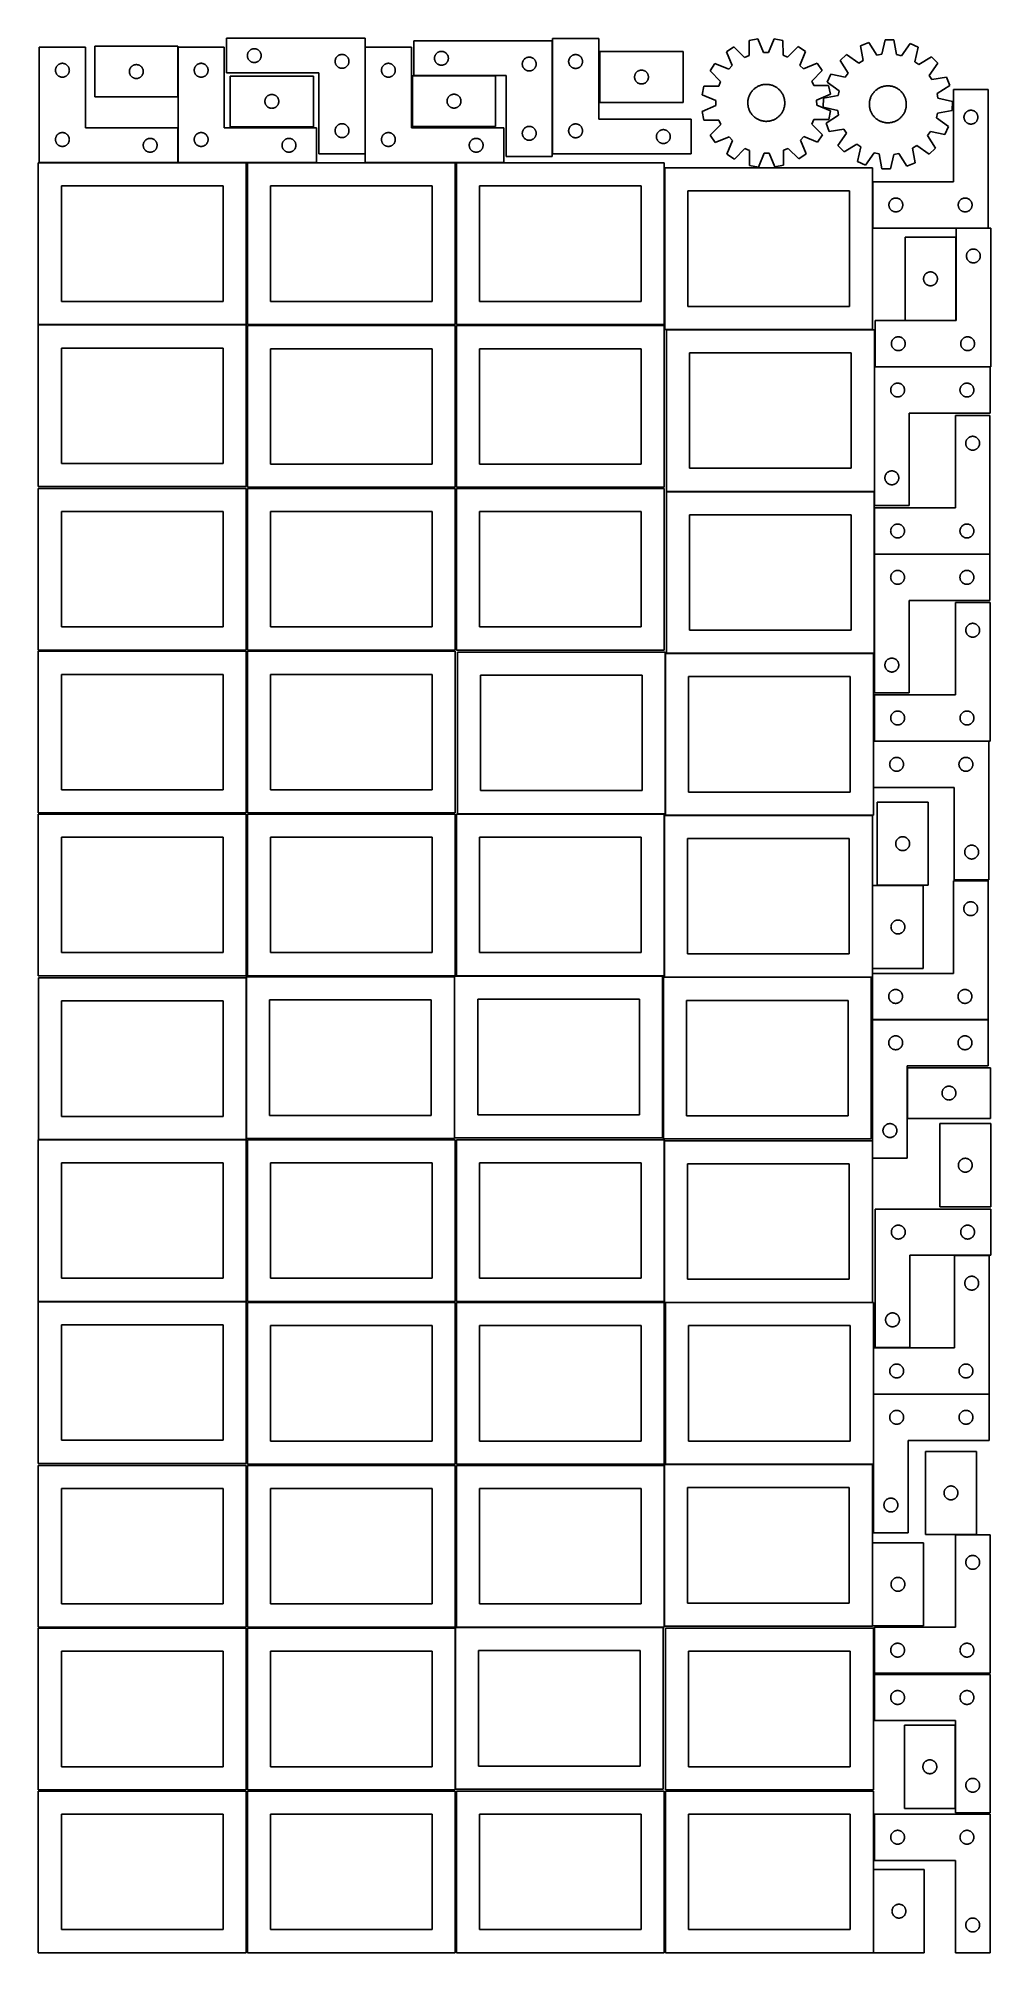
# Model space of a CAD drawing. Header units: millimetres. Extents: x 7 to 1243, y 7 to 2493.
import ezdxf

# ---------------------------------------------------------------- set-up
doc = ezdxf.new("R2010")
doc.units = ezdxf.units.MM
doc.layers.add('COMMON', color=5, linetype='CONTINUOUS', true_color=0x0000ff)
doc.layers.add('CUT', color=7, linetype='CONTINUOUS', true_color=0x000000)

msp = doc.modelspace()

# ---------------------------------------------------------------- linework, layer by layer
at = {"layer": 'COMMON'}
for p, q in [((674.229573, 2343.263495), (674.229573, 2489.979606)), ((187.941929, 2417.251528), (187.941929, 2481.930532)), ((431.101719, 2343.445624), (431.101719, 2481.930532)), ((600.435422, 2444.879606), (494.129572, 2444.879606)), ((187.941929, 2331.930532), (187.941929, 2376.930532)), ((187.841928, 2331.830532), (7.841928, 2331.830532)), ((276.520933, 2331.830532), (188.041929, 2331.830532)), ((368.041929, 2331.830532), (278.041929, 2331.830532)), ((548.041929, 2331.830532), (431.201719, 2331.830532)), ((611.201719, 2331.830532), (549.562864, 2331.830532)), ((1090.180987, 2246.947818), (1090.180987, 2306.947818)), ((1092.478625, 1904.80488), (1092.478625, 2066.490416)), ((1242.578625, 2066.590417), (1093.483006, 2066.590417)), ((1092.443139, 1694.484438), (1092.443139, 1823.196593)), ((1092.557784, 1823.296593), (1242.543139, 1823.296593)), ((1091.150109, 1580.279732), (1091.150109, 1520.279732)), ((1241.250109, 1580.379733), (1092.630732, 1580.379733)), ((1089.887321, 1392.990052), (1089.887321, 1284.990052)), ((1155.987322, 1393.090053), (1096.136001, 1393.090053)), ((1240.011199, 1218.647424), (1090.078048, 1218.647424)), ((1135.178048, 1156.216863), (1135.178048, 1090.216863)), ((1241.332885, 732.172326), (1091.332885, 732.172326)), ((1089.889366, 539.0918), (1089.889366, 431.0918)), ((1197.504731, 302.041939), (1197.504731, 194.041939)), ((1091.183738, 114.520967), (1091.183738, 6.520967))]:
    msp.add_line(p, q, dxfattribs=at)
at = {"layer": 'CUT'}
for p, q in [((431.001718, 2493.445624), (251.001718, 2493.445624)), ((251.001718, 2493.445624), (251.001718, 2448.445624)), ((431.001718, 2343.445624), (431.001718, 2493.445624)), ((674.129572, 2489.979606), (494.129572, 2489.979606)), ((494.129572, 2489.979606), (494.129572, 2444.979606)), ((674.129572, 2339.979606), (674.129572, 2489.979606)), ((734.329573, 2493.263495), (674.329573, 2493.263495)), ((674.329573, 2493.263495), (674.329573, 2343.263495)), ((734.329573, 2388.263495), (734.329573, 2493.263495)), ((940.921376, 2492.813062), (929.61794, 2490.507024)), ((929.61794, 2490.507024), (929.646085, 2471.130707)), ((948.485583, 2474.974195), (940.921376, 2492.813062)), ((962.304328, 2492.917859), (954.915334, 2475.005707)), ((973.629823, 2490.722724), (962.304328, 2492.917859)), ((973.791601, 2471.347063), (973.629823, 2490.722724)), ((1085.272144, 2487.976646), (1074.500721, 2483.846038)), ((1095.662588, 2471.621797), (1085.272144, 2487.976646)), ((1106.347711, 2491.590796), (1101.99991, 2472.708555)), ((1117.879923, 2491.284935), (1106.347711, 2491.590796)), ((1121.220712, 2472.198774), (1117.879923, 2491.284935)), ((67.841928, 2481.930532), (7.841928, 2481.930532)), ((7.841928, 2481.930532), (7.841928, 2331.930532)), ((67.841928, 2376.930532), (67.841928, 2481.930532)), ((187.841928, 2483.251528), (79.841928, 2483.251528)), ((79.841928, 2483.251528), (79.841928, 2417.251528)), ((187.841928, 2417.251528), (187.841928, 2483.251528)), ((248.041929, 2481.930532), (188.041929, 2481.930532)), ((188.041929, 2481.930532), (188.041929, 2331.930532)), ((248.041929, 2376.930532), (248.041929, 2481.930532)), ((278.001718, 2470.945624), (278.020987, 2471.534252)), ((278.020987, 2470.356995), (278.001718, 2470.945624)), ((278.020987, 2471.534252), (278.078714, 2472.120359)), ((278.078714, 2469.770888), (278.020987, 2470.356995)), ((278.078714, 2472.120359), (278.17465, 2472.701437)), ((278.17465, 2469.189811), (278.078714, 2469.770888)), ((278.17465, 2472.701437), (278.308385, 2473.274995)), ((278.308385, 2468.616252), (278.17465, 2469.189811)), ((278.308385, 2473.274995), (278.479347, 2473.838579)), ((278.479347, 2468.052668), (278.308385, 2468.616252)), ((278.479347, 2473.838579), (278.686802, 2474.389775)), ((278.686802, 2467.501473), (278.479347, 2468.052668)), ((278.686802, 2474.389775), (278.929863, 2474.926222)), ((278.929863, 2466.965025), (278.686802, 2467.501473)), ((278.929863, 2474.926222), (279.207489, 2475.445624)), ((279.207489, 2466.445624), (278.929863, 2466.965025)), ((279.207489, 2475.445624), (279.518491, 2475.945756)), ((279.518491, 2465.945492), (279.207489, 2466.445624)), ((279.518491, 2475.945756), (279.861538, 2476.424477)), ((279.861538, 2465.466771), (279.518491, 2465.945492)), ((279.861538, 2476.424477), (280.235159, 2476.879736)), ((280.235159, 2465.011511), (279.861538, 2465.466771)), ((280.235159, 2476.879736), (280.637757, 2477.309585)), ((280.637757, 2464.581663), (280.235159, 2465.011511)), ((280.637757, 2477.309585), (281.067605, 2477.712182)), ((281.067605, 2464.179065), (280.637757, 2464.581663)), ((281.067605, 2477.712182), (281.522865, 2478.085804)), ((281.522865, 2463.805444), (281.067605, 2464.179065)), ((281.522865, 2478.085804), (282.001586, 2478.42885)), ((282.001586, 2463.462397), (281.522865, 2463.805444)), ((282.001586, 2478.42885), (282.501718, 2478.739852)), ((282.501718, 2463.151395), (282.001586, 2463.462397)), ((282.501718, 2478.739852), (283.021119, 2479.017478)), ((283.021119, 2462.873769), (282.501718, 2463.151395)), ((283.021119, 2479.017478), (283.557567, 2479.260539)), ((283.557567, 2462.630708), (283.021119, 2462.873769)), ((283.557567, 2479.260539), (284.108762, 2479.467995)), ((284.108762, 2462.423252), (283.557567, 2462.630708)), ((284.108762, 2479.467995), (284.672346, 2479.638956)), ((284.672346, 2462.252291), (284.108762, 2462.423252)), ((284.672346, 2479.638956), (285.245905, 2479.772691)), ((285.245905, 2462.118556), (284.672346, 2462.252291)), ((285.245905, 2479.772691), (285.826982, 2479.868627)), ((285.826982, 2462.02262), (285.245905, 2462.118556)), ((285.826982, 2479.868627), (286.41309, 2479.926354)), ((286.41309, 2479.926354), (287.001718, 2479.945624)), ((287.001718, 2479.945624), (287.590346, 2479.926354)), ((287.590346, 2479.926354), (288.176453, 2479.868627)), ((288.176453, 2479.868627), (288.757531, 2479.772691)), ((288.757531, 2462.118556), (288.176453, 2462.02262)), ((288.757531, 2479.772691), (289.331089, 2479.638956)), ((289.331089, 2462.252291), (288.757531, 2462.118556)), ((289.331089, 2479.638956), (289.894673, 2479.467995)), ((289.894673, 2462.423252), (289.331089, 2462.252291)), ((289.894673, 2479.467995), (290.445869, 2479.260539)), ((290.445869, 2462.630708), (289.894673, 2462.423252)), ((290.445869, 2479.260539), (290.982316, 2479.017478)), ((290.982316, 2462.873769), (290.445869, 2462.630708)), ((290.982316, 2479.017478), (291.501718, 2478.739852)), ((291.501718, 2463.151395), (290.982316, 2462.873769)), ((291.501718, 2478.739852), (292.00185, 2478.42885)), ((292.00185, 2463.462397), (291.501718, 2463.151395)), ((292.00185, 2478.42885), (292.480571, 2478.085804)), ((292.480571, 2463.805444), (292.00185, 2463.462397)), ((292.480571, 2478.085804), (292.93583, 2477.712182)), ((292.93583, 2464.179065), (292.480571, 2463.805444)), ((292.93583, 2477.712182), (293.365679, 2477.309585)), ((293.365679, 2464.581663), (292.93583, 2464.179065)), ((293.365679, 2477.309585), (293.768276, 2476.879736)), ((293.768276, 2465.011511), (293.365679, 2464.581663)), ((293.768276, 2476.879736), (294.141898, 2476.424477)), ((294.141898, 2465.466771), (293.768276, 2465.011511)), ((294.141898, 2476.424477), (294.484944, 2475.945756)), ((294.484944, 2465.945492), (294.141898, 2465.466771)), ((294.484944, 2475.945756), (294.795946, 2475.445624)), ((294.795946, 2466.445624), (294.484944, 2465.945492)), ((294.795946, 2475.445624), (295.073572, 2474.926222)), ((295.073572, 2466.965025), (294.795946, 2466.445624)), ((295.073572, 2474.926222), (295.316633, 2474.389775)), ((295.316633, 2467.501473), (295.073572, 2466.965025)), ((295.316633, 2474.389775), (295.524089, 2473.838579)), ((295.524089, 2468.052668), (295.316633, 2467.501473)), ((295.524089, 2473.838579), (295.69505, 2473.274995)), ((295.69505, 2468.616252), (295.524089, 2468.052668)), ((295.69505, 2473.274995), (295.828785, 2472.701437)), ((295.828785, 2469.189811), (295.69505, 2468.616252)), ((295.828785, 2472.701437), (295.924721, 2472.120359)), ((295.924721, 2469.770888), (295.828785, 2469.189811)), ((295.924721, 2472.120359), (295.982448, 2471.534252)), ((295.982448, 2470.356995), (295.924721, 2469.770888)), ((295.982448, 2471.534252), (296.001718, 2470.945624)), ((296.001718, 2470.945624), (295.982448, 2470.356995)), ((392.001718, 2463.445624), (392.020987, 2464.034252)), ((392.020987, 2462.856995), (392.001718, 2463.445624)), ((392.020987, 2464.034252), (392.078714, 2464.620359)), ((392.078714, 2462.270888), (392.020987, 2462.856995)), ((392.078714, 2464.620359), (392.17465, 2465.201437)), ((392.17465, 2461.689811), (392.078714, 2462.270888)), ((392.17465, 2465.201437), (392.308385, 2465.774995)), ((392.308385, 2465.774995), (392.479347, 2466.338579)), ((392.479347, 2466.338579), (392.686802, 2466.889775)), ((392.686802, 2466.889775), (392.929863, 2467.426222)), ((392.929863, 2467.426222), (393.207489, 2467.945624)), ((393.207489, 2467.945624), (393.518491, 2468.445756)), ((393.518491, 2468.445756), (393.861538, 2468.924477)), ((393.861538, 2468.924477), (394.235159, 2469.379736)), ((394.235159, 2469.379736), (394.637757, 2469.809585)), ((394.637757, 2469.809585), (395.067605, 2470.212182)), ((395.067605, 2470.212182), (395.522865, 2470.585804)), ((395.522865, 2470.585804), (396.001586, 2470.92885)), ((396.001586, 2470.92885), (396.501718, 2471.239852)), ((396.501718, 2471.239852), (397.021119, 2471.517478)), ((397.021119, 2471.517478), (397.557567, 2471.760539)), ((397.557567, 2471.760539), (398.108762, 2471.967995)), ((398.108762, 2471.967995), (398.672346, 2472.138956)), ((398.672346, 2472.138956), (399.245905, 2472.272691)), ((399.245905, 2472.272691), (399.826982, 2472.368627)), ((399.826982, 2472.368627), (400.41309, 2472.426354)), ((400.41309, 2472.426354), (401.001718, 2472.445624)), ((401.001718, 2472.445624), (401.590346, 2472.426354)), ((401.590346, 2472.426354), (402.176453, 2472.368627)), ((402.176453, 2472.368627), (402.757531, 2472.272691)), ((402.757531, 2472.272691), (403.331089, 2472.138956)), ((403.331089, 2472.138956), (403.894673, 2471.967995)), ((403.894673, 2471.967995), (404.445869, 2471.760539)), ((404.445869, 2471.760539), (404.982316, 2471.517478)), ((404.982316, 2471.517478), (405.501718, 2471.239852)), ((405.501718, 2471.239852), (406.00185, 2470.92885)), ((406.00185, 2470.92885), (406.480571, 2470.585804)), ((406.480571, 2470.585804), (406.93583, 2470.212182)), ((406.93583, 2470.212182), (407.365679, 2469.809585)), ((407.365679, 2469.809585), (407.768276, 2469.379736)), ((407.768276, 2469.379736), (408.141898, 2468.924477)), ((408.141898, 2468.924477), (408.484944, 2468.445756)), ((408.484944, 2468.445756), (408.795946, 2467.945624)), ((408.795946, 2467.945624), (409.073572, 2467.426222)), ((409.073572, 2467.426222), (409.316633, 2466.889775)), ((409.316633, 2466.889775), (409.524089, 2466.338579)), ((409.524089, 2466.338579), (409.69505, 2465.774995)), ((409.69505, 2465.774995), (409.828785, 2465.201437)), ((409.828785, 2465.201437), (409.924721, 2464.620359)), ((409.924721, 2462.270888), (409.828785, 2461.689811)), ((409.924721, 2464.620359), (409.982448, 2464.034252)), ((409.982448, 2462.856995), (409.924721, 2462.270888)), ((409.982448, 2464.034252), (410.001718, 2463.445624)), ((410.001718, 2463.445624), (409.982448, 2462.856995)), ((491.201719, 2481.930532), (431.201719, 2481.930532)), ((431.201719, 2481.930532), (431.201719, 2331.930532)), ((491.201719, 2376.930532), (491.201719, 2481.930532)), ((521.129572, 2467.479606), (521.148842, 2468.068234)), ((521.148842, 2466.890977), (521.129572, 2467.479606)), ((521.148842, 2468.068234), (521.206568, 2468.654341)), ((521.206568, 2466.30487), (521.148842, 2466.890977)), ((521.206568, 2468.654341), (521.302505, 2469.235418)), ((521.302505, 2465.723793), (521.206568, 2466.30487)), ((521.302505, 2469.235418), (521.43624, 2469.808977)), ((521.43624, 2465.150234), (521.302505, 2465.723793)), ((521.43624, 2469.808977), (521.607201, 2470.372561)), ((521.607201, 2464.58665), (521.43624, 2465.150234)), ((521.607201, 2470.372561), (521.814656, 2470.923756)), ((521.814656, 2464.035455), (521.607201, 2464.58665)), ((521.814656, 2470.923756), (522.057717, 2471.460204)), ((522.057717, 2463.499007), (521.814656, 2464.035455)), ((522.057717, 2471.460204), (522.335343, 2471.979606)), ((522.335343, 2462.979606), (522.057717, 2463.499007)), ((522.335343, 2471.979606), (522.646346, 2472.479738)), ((522.646346, 2462.479473), (522.335343, 2462.979606)), ((522.646346, 2472.479738), (522.989392, 2472.958458)), ((522.989392, 2462.000753), (522.646346, 2462.479473)), ((522.989392, 2472.958458), (523.363014, 2473.413718)), ((523.363014, 2473.413718), (523.765611, 2473.843567)), ((523.765611, 2473.843567), (524.19546, 2474.246164)), ((524.19546, 2474.246164), (524.650719, 2474.619786)), ((524.650719, 2474.619786), (525.12944, 2474.962832)), ((525.12944, 2474.962832), (525.629572, 2475.273834)), ((525.629572, 2475.273834), (526.148974, 2475.55146)), ((526.148974, 2475.55146), (526.685421, 2475.794521)), ((526.685421, 2475.794521), (527.236617, 2476.001977)), ((527.236617, 2476.001977), (527.800201, 2476.172938)), ((527.800201, 2476.172938), (528.373759, 2476.306673)), ((528.373759, 2476.306673), (528.954836, 2476.402609)), ((528.954836, 2476.402609), (529.540944, 2476.460336)), ((529.540944, 2476.460336), (530.129572, 2476.479606)), ((530.129572, 2476.479606), (530.7182, 2476.460336)), ((530.7182, 2476.460336), (531.304308, 2476.402609)), ((531.304308, 2476.402609), (531.885385, 2476.306673)), ((531.885385, 2476.306673), (532.458943, 2476.172938)), ((532.458943, 2476.172938), (533.022527, 2476.001977)), ((533.022527, 2476.001977), (533.573723, 2475.794521)), ((533.573723, 2475.794521), (534.11017, 2475.55146)), ((534.11017, 2475.55146), (534.629572, 2475.273834)), ((534.629572, 2475.273834), (535.129704, 2474.962832)), ((535.129704, 2474.962832), (535.608425, 2474.619786)), ((535.608425, 2474.619786), (536.063684, 2474.246164)), ((536.063684, 2474.246164), (536.493533, 2473.843567)), ((536.493533, 2473.843567), (536.89613, 2473.413718)), ((536.89613, 2473.413718), (537.269752, 2472.958458)), ((537.269752, 2472.958458), (537.612799, 2472.479738)), ((537.612799, 2462.479473), (537.269752, 2462.000753)), ((537.612799, 2472.479738), (537.923801, 2471.979606)), ((537.923801, 2462.979606), (537.612799, 2462.479473)), ((537.923801, 2471.979606), (538.201427, 2471.460204)), ((538.201427, 2463.499007), (537.923801, 2462.979606)), ((538.201427, 2471.460204), (538.444488, 2470.923756)), ((538.444488, 2464.035455), (538.201427, 2463.499007)), ((538.444488, 2470.923756), (538.651943, 2470.372561)), ((538.651943, 2464.58665), (538.444488, 2464.035455)), ((538.651943, 2470.372561), (538.822904, 2469.808977)), ((538.822904, 2465.150234), (538.651943, 2464.58665)), ((538.822904, 2469.808977), (538.95664, 2469.235418)), ((538.95664, 2465.723793), (538.822904, 2465.150234)), ((538.95664, 2469.235418), (539.052576, 2468.654341)), ((539.052576, 2466.30487), (538.95664, 2465.723793)), ((539.052576, 2468.654341), (539.110302, 2468.068234)), ((539.110302, 2466.890977), (539.052576, 2466.30487)), ((539.110302, 2468.068234), (539.129572, 2467.479606)), ((539.129572, 2467.479606), (539.110302, 2466.890977)), ((635.302505, 2461.735418), (635.43624, 2462.308977)), ((635.43624, 2462.308977), (635.607201, 2462.872561)), ((635.607201, 2462.872561), (635.814656, 2463.423756)), ((635.814656, 2463.423756), (636.057717, 2463.960204)), ((636.057717, 2463.960204), (636.335343, 2464.479606)), ((636.335343, 2464.479606), (636.646346, 2464.979738)), ((636.646346, 2464.979738), (636.989392, 2465.458458)), ((636.989392, 2465.458458), (637.363014, 2465.913718)), ((637.363014, 2465.913718), (637.765611, 2466.343567)), ((637.765611, 2466.343567), (638.19546, 2466.746164)), ((638.19546, 2466.746164), (638.650719, 2467.119786)), ((638.650719, 2467.119786), (639.12944, 2467.462832)), ((639.12944, 2467.462832), (639.629572, 2467.773834)), ((639.629572, 2467.773834), (640.148974, 2468.05146)), ((640.148974, 2468.05146), (640.685421, 2468.294521)), ((640.685421, 2468.294521), (641.236617, 2468.501977)), ((641.236617, 2468.501977), (641.800201, 2468.672938)), ((641.800201, 2468.672938), (642.373759, 2468.806673)), ((642.373759, 2468.806673), (642.954836, 2468.902609)), ((642.954836, 2468.902609), (643.540944, 2468.960336)), ((643.540944, 2468.960336), (644.129572, 2468.979606)), ((644.129572, 2468.979606), (644.7182, 2468.960336)), ((644.7182, 2468.960336), (645.304308, 2468.902609)), ((645.304308, 2468.902609), (645.885385, 2468.806673)), ((645.885385, 2468.806673), (646.458943, 2468.672938)), ((646.458943, 2468.672938), (647.022527, 2468.501977)), ((647.022527, 2468.501977), (647.573723, 2468.294521)), ((647.573723, 2468.294521), (648.11017, 2468.05146)), ((648.11017, 2468.05146), (648.629572, 2467.773834)), ((648.629572, 2467.773834), (649.129704, 2467.462832)), ((649.129704, 2467.462832), (649.608425, 2467.119786)), ((649.608425, 2467.119786), (650.063684, 2466.746164)), ((650.063684, 2466.746164), (650.493533, 2466.343567)), ((650.493533, 2466.343567), (650.89613, 2465.913718)), ((650.89613, 2465.913718), (651.269752, 2465.458458)), ((651.269752, 2465.458458), (651.612799, 2464.979738)), ((651.612799, 2464.979738), (651.923801, 2464.479606)), ((651.923801, 2464.479606), (652.201427, 2463.960204)), ((652.201427, 2463.960204), (652.444488, 2463.423756)), ((652.444488, 2463.423756), (652.651943, 2462.872561)), ((652.651943, 2462.872561), (652.822904, 2462.308977)), ((652.822904, 2462.308977), (652.95664, 2461.735418)), ((695.329573, 2463.263495), (695.348843, 2463.852123)), ((695.348843, 2462.674867), (695.329573, 2463.263495)), ((695.348843, 2463.852123), (695.406569, 2464.43823)), ((695.406569, 2462.088759), (695.348843, 2462.674867)), ((695.406569, 2464.43823), (695.502506, 2465.019308)), ((695.502506, 2461.507682), (695.406569, 2462.088759)), ((695.502506, 2465.019308), (695.636241, 2465.592866)), ((695.636241, 2465.592866), (695.807202, 2466.15645)), ((695.807202, 2466.15645), (696.014657, 2466.707646)), ((696.014657, 2466.707646), (696.257718, 2467.244093)), ((696.257718, 2467.244093), (696.535344, 2467.763495)), ((696.535344, 2467.763495), (696.846347, 2468.263627)), ((696.846347, 2468.263627), (697.189393, 2468.742348)), ((697.189393, 2468.742348), (697.563015, 2469.197607)), ((697.563015, 2469.197607), (697.965612, 2469.627456)), ((697.965612, 2469.627456), (698.395461, 2470.030053)), ((698.395461, 2470.030053), (698.85072, 2470.403675)), ((698.85072, 2470.403675), (699.329441, 2470.746721)), ((699.329441, 2470.746721), (699.829573, 2471.057723)), ((699.829573, 2471.057723), (700.348975, 2471.335349)), ((700.348975, 2471.335349), (700.885422, 2471.578411)), ((700.885422, 2471.578411), (701.436618, 2471.785866)), ((701.436618, 2471.785866), (702.000202, 2471.956827)), ((702.000202, 2471.956827), (702.57376, 2472.090562)), ((702.57376, 2472.090562), (703.154837, 2472.186498)), ((703.154837, 2472.186498), (703.740945, 2472.244225)), ((703.740945, 2472.244225), (704.329573, 2472.263495)), ((704.329573, 2472.263495), (704.918201, 2472.244225)), ((704.918201, 2472.244225), (705.504309, 2472.186498)), ((705.504309, 2472.186498), (706.085386, 2472.090562)), ((706.085386, 2472.090562), (706.658944, 2471.956827)), ((706.658944, 2471.956827), (707.222528, 2471.785866)), ((707.222528, 2471.785866), (707.773724, 2471.578411)), ((707.773724, 2471.578411), (708.310171, 2471.335349)), ((708.310171, 2471.335349), (708.829573, 2471.057723)), ((708.829573, 2471.057723), (709.329705, 2470.746721)), ((709.329705, 2470.746721), (709.808426, 2470.403675)), ((709.808426, 2470.403675), (710.263685, 2470.030053)), ((710.263685, 2470.030053), (710.693534, 2469.627456)), ((710.693534, 2469.627456), (711.096131, 2469.197607)), ((711.096131, 2469.197607), (711.469753, 2468.742348)), ((711.469753, 2468.742348), (711.8128, 2468.263627)), ((711.8128, 2468.263627), (712.123802, 2467.763495)), ((712.123802, 2467.763495), (712.401428, 2467.244093)), ((712.401428, 2467.244093), (712.644489, 2466.707646)), ((712.644489, 2466.707646), (712.851944, 2466.15645)), ((712.851944, 2466.15645), (713.022905, 2465.592866)), ((713.022905, 2465.592866), (713.156641, 2465.019308)), ((713.156641, 2465.019308), (713.252577, 2464.43823)), ((713.252577, 2462.088759), (713.156641, 2461.507682)), ((713.252577, 2464.43823), (713.310303, 2463.852123)), ((713.310303, 2462.674867), (713.252577, 2462.088759)), ((713.310303, 2463.852123), (713.329573, 2463.263495)), ((713.329573, 2463.263495), (713.310303, 2462.674867)), ((843.942838, 2476.10187), (735.942838, 2476.10187)), ((735.942838, 2476.10187), (735.942838, 2410.10187)), ((843.942838, 2410.10187), (843.942838, 2476.10187)), ((909.902773, 2482.227302), (900.342243, 2475.771163)), ((900.342243, 2475.771163), (907.78324, 2457.880551)), ((923.717829, 2468.641035), (909.902773, 2482.227302)), ((929.646085, 2471.130707), (923.717829, 2468.641035)), ((954.915334, 2475.005707), (948.485583, 2474.974195)), ((979.743975, 2468.915617), (973.791601, 2471.347063)), ((993.425199, 2482.636643), (979.743975, 2468.915617)), ((1003.04855, 2476.274522), (993.425199, 2482.636643)), ((995.783269, 2458.311836), (1003.04855, 2476.274522)), ((1056.412511, 2472.441729), (1048.041729, 2464.5035)), ((1048.041729, 2464.5035), (1058.319131, 2448.077379)), ((1072.27076, 2461.308069), (1056.412511, 2472.441729)), ((1077.709798, 2464.737291), (1072.27076, 2461.308069)), ((1074.500721, 2483.846038), (1077.709798, 2464.737291)), ((1101.99991, 2472.708555), (1095.662588, 2471.621797)), ((1127.491518, 2470.777619), (1121.220712, 2472.198774)), ((1138.734283, 2486.558704), (1127.491518, 2470.777619)), ((1149.27161, 2481.862938), (1138.734283, 2486.558704)), ((1145.054139, 2462.95116), (1149.27161, 2481.862938)), ((1150.303756, 2459.23845), (1145.054139, 2462.95116)), ((1166.729877, 2469.515852), (1150.303756, 2459.23845)), ((1174.668105, 2461.14507), (1166.729877, 2469.515852)), ((28.841928, 2451.930532), (28.861197, 2452.519161)), ((28.861197, 2451.341904), (28.841928, 2451.930532)), ((28.861197, 2452.519161), (28.918924, 2453.105268)), ((28.918924, 2450.755797), (28.861197, 2451.341904)), ((28.918924, 2453.105268), (29.01486, 2453.686345)), ((29.01486, 2450.174719), (28.918924, 2450.755797)), ((29.01486, 2453.686345), (29.148595, 2454.259904)), ((29.148595, 2449.601161), (29.01486, 2450.174719)), ((29.148595, 2454.259904), (29.319556, 2454.823488)), ((29.319556, 2449.037577), (29.148595, 2449.601161)), ((29.319556, 2454.823488), (29.527012, 2455.374683)), ((29.527012, 2448.486381), (29.319556, 2449.037577)), ((29.527012, 2455.374683), (29.770073, 2455.911131)), ((29.770073, 2447.949934), (29.527012, 2448.486381)), ((29.770073, 2455.911131), (30.047699, 2456.430532)), ((30.047699, 2447.430532), (29.770073, 2447.949934)), ((30.047699, 2456.430532), (30.358701, 2456.930664)), ((30.358701, 2446.9304), (30.047699, 2447.430532)), ((30.358701, 2456.930664), (30.701748, 2457.409385)), ((30.701748, 2446.451679), (30.358701, 2446.9304)), ((30.701748, 2457.409385), (31.075369, 2457.864645)), ((31.075369, 2445.99642), (30.701748, 2446.451679)), ((31.075369, 2457.864645), (31.477967, 2458.294493)), ((31.477967, 2445.566571), (31.075369, 2445.99642)), ((31.477967, 2458.294493), (31.907815, 2458.697091)), ((31.907815, 2445.163974), (31.477967, 2445.566571)), ((31.907815, 2458.697091), (32.363075, 2459.070712)), ((32.363075, 2444.790352), (31.907815, 2445.163974)), ((32.363075, 2459.070712), (32.841796, 2459.413759)), ((32.841796, 2444.447306), (32.363075, 2444.790352)), ((32.841796, 2459.413759), (33.341928, 2459.724761)), ((33.341928, 2444.136304), (32.841796, 2444.447306)), ((33.341928, 2459.724761), (33.861329, 2460.002387)), ((33.861329, 2443.858678), (33.341928, 2444.136304)), ((33.861329, 2460.002387), (34.397777, 2460.245448)), ((34.397777, 2443.615617), (33.861329, 2443.858678)), ((34.397777, 2460.245448), (34.948972, 2460.452904)), ((34.948972, 2443.408161), (34.397777, 2443.615617)), ((34.948972, 2460.452904), (35.512556, 2460.623865)), ((35.512556, 2443.2372), (34.948972, 2443.408161)), ((35.512556, 2460.623865), (36.086115, 2460.7576)), ((36.086115, 2443.103465), (35.512556, 2443.2372)), ((36.086115, 2460.7576), (36.667192, 2460.853536)), ((36.667192, 2443.007529), (36.086115, 2443.103465)), ((36.667192, 2460.853536), (37.253299, 2460.911263)), ((37.253299, 2442.949802), (36.667192, 2443.007529)), ((37.253299, 2460.911263), (37.841928, 2460.930532)), ((37.841928, 2442.930532), (37.253299, 2442.949802)), ((37.841928, 2460.930532), (38.430556, 2460.911263)), ((38.430556, 2442.949802), (37.841928, 2442.930532)), ((38.430556, 2460.911263), (39.016663, 2460.853536)), ((39.016663, 2443.007529), (38.430556, 2442.949802)), ((39.016663, 2460.853536), (39.597741, 2460.7576)), ((39.597741, 2443.103465), (39.016663, 2443.007529)), ((39.597741, 2460.7576), (40.171299, 2460.623865)), ((40.171299, 2443.2372), (39.597741, 2443.103465)), ((40.171299, 2460.623865), (40.734883, 2460.452904)), ((40.734883, 2443.408161), (40.171299, 2443.2372)), ((40.734883, 2460.452904), (41.286079, 2460.245448)), ((41.286079, 2443.615617), (40.734883, 2443.408161)), ((41.286079, 2460.245448), (41.822526, 2460.002387)), ((41.822526, 2443.858678), (41.286079, 2443.615617)), ((41.822526, 2460.002387), (42.341928, 2459.724761)), ((42.341928, 2444.136304), (41.822526, 2443.858678)), ((42.341928, 2459.724761), (42.84206, 2459.413759)), ((42.84206, 2444.447306), (42.341928, 2444.136304)), ((42.84206, 2459.413759), (43.32078, 2459.070712)), ((43.32078, 2444.790352), (42.84206, 2444.447306)), ((43.32078, 2459.070712), (43.77604, 2458.697091)), ((43.77604, 2445.163974), (43.32078, 2444.790352)), ((43.77604, 2458.697091), (44.205889, 2458.294493)), ((44.205889, 2445.566571), (43.77604, 2445.163974)), ((44.205889, 2458.294493), (44.608486, 2457.864645)), ((44.608486, 2445.99642), (44.205889, 2445.566571)), ((44.608486, 2457.864645), (44.982108, 2457.409385)), ((44.982108, 2446.451679), (44.608486, 2445.99642)), ((44.982108, 2457.409385), (45.325154, 2456.930664)), ((45.325154, 2446.9304), (44.982108, 2446.451679)), ((45.325154, 2456.930664), (45.636156, 2456.430532)), ((45.636156, 2447.430532), (45.325154, 2446.9304)), ((45.636156, 2456.430532), (45.913782, 2455.911131)), ((45.913782, 2447.949934), (45.636156, 2447.430532)), ((45.913782, 2455.911131), (46.156843, 2455.374683)), ((46.156843, 2448.486381), (45.913782, 2447.949934)), ((46.156843, 2455.374683), (46.364299, 2454.823488)), ((46.364299, 2449.037577), (46.156843, 2448.486381)), ((46.364299, 2454.823488), (46.53526, 2454.259904)), ((46.53526, 2449.601161), (46.364299, 2449.037577)), ((46.53526, 2454.259904), (46.668995, 2453.686345)), ((46.668995, 2450.174719), (46.53526, 2449.601161)), ((46.668995, 2453.686345), (46.764931, 2453.105268)), ((46.764931, 2450.755797), (46.668995, 2450.174719)), ((46.764931, 2453.105268), (46.822658, 2452.519161)), ((46.822658, 2451.341904), (46.764931, 2450.755797)), ((46.822658, 2452.519161), (46.841928, 2451.930532)), ((46.841928, 2451.930532), (46.822658, 2451.341904)), ((124.841928, 2450.251528), (124.861197, 2450.840156)), ((124.861197, 2449.6629), (124.841928, 2450.251528)), ((124.861197, 2450.840156), (124.918924, 2451.426264)), ((124.918924, 2449.076793), (124.861197, 2449.6629)), ((124.918924, 2451.426264), (125.01486, 2452.007341)), ((125.01486, 2448.495715), (124.918924, 2449.076793)), ((125.01486, 2452.007341), (125.148595, 2452.5809)), ((125.148595, 2447.922157), (125.01486, 2448.495715)), ((125.148595, 2452.5809), (125.319556, 2453.144483)), ((125.319556, 2447.358573), (125.148595, 2447.922157)), ((125.319556, 2453.144483), (125.527012, 2453.695679)), ((125.527012, 2446.807377), (125.319556, 2447.358573)), ((125.527012, 2453.695679), (125.770073, 2454.232127)), ((125.770073, 2446.27093), (125.527012, 2446.807377)), ((125.770073, 2454.232127), (126.047699, 2454.751528)), ((126.047699, 2445.751528), (125.770073, 2446.27093)), ((126.047699, 2454.751528), (126.358701, 2455.25166)), ((126.358701, 2445.251396), (126.047699, 2445.751528)), ((126.358701, 2455.25166), (126.701748, 2455.730381)), ((126.701748, 2444.772675), (126.358701, 2445.251396)), ((126.701748, 2455.730381), (127.075369, 2456.185641)), ((127.075369, 2444.317416), (126.701748, 2444.772675)), ((127.075369, 2456.185641), (127.477967, 2456.615489)), ((127.477967, 2443.887567), (127.075369, 2444.317416)), ((127.477967, 2456.615489), (127.907815, 2457.018087)), ((127.907815, 2443.48497), (127.477967, 2443.887567)), ((127.907815, 2457.018087), (128.363075, 2457.391708)), ((128.363075, 2443.111348), (127.907815, 2443.48497)), ((128.363075, 2457.391708), (128.841796, 2457.734755)), ((128.841796, 2442.768302), (128.363075, 2443.111348)), ((128.841796, 2457.734755), (129.341928, 2458.045757)), ((129.341928, 2442.4573), (128.841796, 2442.768302)), ((129.341928, 2458.045757), (129.861329, 2458.323383)), ((129.861329, 2442.179674), (129.341928, 2442.4573)), ((129.861329, 2458.323383), (130.397777, 2458.566444)), ((130.397777, 2441.936613), (129.861329, 2442.179674)), ((130.397777, 2458.566444), (130.948972, 2458.773899)), ((130.948972, 2441.729157), (130.397777, 2441.936613)), ((130.948972, 2458.773899), (131.512556, 2458.944861)), ((131.512556, 2441.558196), (130.948972, 2441.729157)), ((131.512556, 2458.944861), (132.086115, 2459.078596)), ((132.086115, 2441.424461), (131.512556, 2441.558196)), ((132.086115, 2459.078596), (132.667192, 2459.174532)), ((132.667192, 2441.328525), (132.086115, 2441.424461)), ((132.667192, 2459.174532), (133.253299, 2459.232259)), ((133.253299, 2441.270798), (132.667192, 2441.328525)), ((133.253299, 2459.232259), (133.841928, 2459.251528)), ((133.841928, 2441.251528), (133.253299, 2441.270798)), ((133.841928, 2459.251528), (134.430556, 2459.232259)), ((134.430556, 2441.270798), (133.841928, 2441.251528)), ((134.430556, 2459.232259), (135.016663, 2459.174532)), ((135.016663, 2441.328525), (134.430556, 2441.270798)), ((135.016663, 2459.174532), (135.597741, 2459.078596)), ((135.597741, 2441.424461), (135.016663, 2441.328525)), ((135.597741, 2459.078596), (136.171299, 2458.944861)), ((136.171299, 2441.558196), (135.597741, 2441.424461)), ((136.171299, 2458.944861), (136.734883, 2458.773899)), ((136.734883, 2441.729157), (136.171299, 2441.558196)), ((136.734883, 2458.773899), (137.286079, 2458.566444)), ((137.286079, 2441.936613), (136.734883, 2441.729157)), ((137.286079, 2458.566444), (137.822526, 2458.323383)), ((137.822526, 2442.179674), (137.286079, 2441.936613)), ((137.822526, 2458.323383), (138.341928, 2458.045757)), ((138.341928, 2442.4573), (137.822526, 2442.179674)), ((138.341928, 2458.045757), (138.84206, 2457.734755)), ((138.84206, 2442.768302), (138.341928, 2442.4573)), ((138.84206, 2457.734755), (139.32078, 2457.391708)), ((139.32078, 2443.111348), (138.84206, 2442.768302)), ((139.32078, 2457.391708), (139.77604, 2457.018087)), ((139.77604, 2443.48497), (139.32078, 2443.111348)), ((139.77604, 2457.018087), (140.205889, 2456.615489)), ((140.205889, 2443.887567), (139.77604, 2443.48497)), ((140.205889, 2456.615489), (140.608486, 2456.185641)), ((140.608486, 2444.317416), (140.205889, 2443.887567)), ((140.608486, 2456.185641), (140.982108, 2455.730381)), ((140.982108, 2444.772675), (140.608486, 2444.317416)), ((140.982108, 2455.730381), (141.325154, 2455.25166)), ((141.325154, 2445.251396), (140.982108, 2444.772675)), ((141.325154, 2455.25166), (141.636156, 2454.751528)), ((141.636156, 2445.751528), (141.325154, 2445.251396)), ((141.636156, 2454.751528), (141.913782, 2454.232127)), ((141.913782, 2446.27093), (141.636156, 2445.751528)), ((141.913782, 2454.232127), (142.156843, 2453.695679)), ((142.156843, 2446.807377), (141.913782, 2446.27093)), ((142.156843, 2453.695679), (142.364299, 2453.144483)), ((142.364299, 2447.358573), (142.156843, 2446.807377)), ((142.364299, 2453.144483), (142.53526, 2452.5809)), ((142.53526, 2447.922157), (142.364299, 2447.358573)), ((142.53526, 2452.5809), (142.668995, 2452.007341)), ((142.668995, 2448.495715), (142.53526, 2447.922157)), ((142.668995, 2452.007341), (142.764931, 2451.426264)), ((142.764931, 2449.076793), (142.668995, 2448.495715)), ((142.764931, 2451.426264), (142.822658, 2450.840156)), ((142.822658, 2449.6629), (142.764931, 2449.076793)), ((142.822658, 2450.840156), (142.841928, 2450.251528)), ((142.841928, 2450.251528), (142.822658, 2449.6629)), ((209.041929, 2451.930532), (209.061198, 2452.519161)), ((209.061198, 2451.341904), (209.041929, 2451.930532)), ((209.061198, 2452.519161), (209.118925, 2453.105268)), ((209.118925, 2450.755797), (209.061198, 2451.341904)), ((209.118925, 2453.105268), (209.214861, 2453.686345)), ((209.214861, 2450.174719), (209.118925, 2450.755797)), ((209.214861, 2453.686345), (209.348596, 2454.259904)), ((209.348596, 2449.601161), (209.214861, 2450.174719)), ((209.348596, 2454.259904), (209.519557, 2454.823488)), ((209.519557, 2449.037577), (209.348596, 2449.601161)), ((209.519557, 2454.823488), (209.727013, 2455.374683)), ((209.727013, 2448.486381), (209.519557, 2449.037577)), ((209.727013, 2455.374683), (209.970074, 2455.911131)), ((209.970074, 2447.949934), (209.727013, 2448.486381)), ((209.970074, 2455.911131), (210.2477, 2456.430532)), ((210.2477, 2447.430532), (209.970074, 2447.949934)), ((210.2477, 2456.430532), (210.558702, 2456.930664)), ((210.558702, 2446.9304), (210.2477, 2447.430532)), ((210.558702, 2456.930664), (210.901749, 2457.409385)), ((210.901749, 2446.451679), (210.558702, 2446.9304)), ((210.901749, 2457.409385), (211.27537, 2457.864645)), ((211.27537, 2445.99642), (210.901749, 2446.451679)), ((211.27537, 2457.864645), (211.677968, 2458.294493)), ((211.677968, 2445.566571), (211.27537, 2445.99642)), ((211.677968, 2458.294493), (212.107816, 2458.697091)), ((212.107816, 2445.163974), (211.677968, 2445.566571)), ((212.107816, 2458.697091), (212.563076, 2459.070712)), ((212.563076, 2444.790352), (212.107816, 2445.163974)), ((212.563076, 2459.070712), (213.041797, 2459.413759)), ((213.041797, 2444.447306), (212.563076, 2444.790352)), ((213.041797, 2459.413759), (213.541929, 2459.724761)), ((213.541929, 2444.136304), (213.041797, 2444.447306)), ((213.541929, 2459.724761), (214.06133, 2460.002387)), ((214.06133, 2443.858678), (213.541929, 2444.136304)), ((214.06133, 2460.002387), (214.597778, 2460.245448)), ((214.597778, 2443.615617), (214.06133, 2443.858678)), ((214.597778, 2460.245448), (215.148973, 2460.452904)), ((215.148973, 2443.408161), (214.597778, 2443.615617)), ((215.148973, 2460.452904), (215.712557, 2460.623865)), ((215.712557, 2443.2372), (215.148973, 2443.408161)), ((215.712557, 2460.623865), (216.286116, 2460.7576)), ((216.286116, 2443.103465), (215.712557, 2443.2372)), ((216.286116, 2460.7576), (216.867193, 2460.853536)), ((216.867193, 2443.007529), (216.286116, 2443.103465)), ((216.867193, 2460.853536), (217.4533, 2460.911263)), ((217.4533, 2442.949802), (216.867193, 2443.007529)), ((217.4533, 2460.911263), (218.041929, 2460.930532)), ((218.041929, 2442.930532), (217.4533, 2442.949802)), ((218.041929, 2460.930532), (218.630557, 2460.911263)), ((218.630557, 2442.949802), (218.041929, 2442.930532)), ((218.630557, 2460.911263), (219.216664, 2460.853536)), ((219.216664, 2443.007529), (218.630557, 2442.949802)), ((219.216664, 2460.853536), (219.797742, 2460.7576)), ((219.797742, 2443.103465), (219.216664, 2443.007529)), ((219.797742, 2460.7576), (220.3713, 2460.623865)), ((220.3713, 2443.2372), (219.797742, 2443.103465)), ((220.3713, 2460.623865), (220.934884, 2460.452904)), ((220.934884, 2443.408161), (220.3713, 2443.2372)), ((220.934884, 2460.452904), (221.48608, 2460.245448)), ((221.48608, 2443.615617), (220.934884, 2443.408161)), ((221.48608, 2460.245448), (222.022527, 2460.002387)), ((222.022527, 2443.858678), (221.48608, 2443.615617)), ((222.022527, 2460.002387), (222.541929, 2459.724761)), ((222.541929, 2444.136304), (222.022527, 2443.858678)), ((222.541929, 2459.724761), (223.042061, 2459.413759)), ((223.042061, 2444.447306), (222.541929, 2444.136304)), ((223.042061, 2459.413759), (223.520781, 2459.070712)), ((223.520781, 2444.790352), (223.042061, 2444.447306)), ((223.520781, 2459.070712), (223.976041, 2458.697091)), ((223.976041, 2445.163974), (223.520781, 2444.790352)), ((223.976041, 2458.697091), (224.40589, 2458.294493)), ((224.40589, 2445.566571), (223.976041, 2445.163974)), ((224.40589, 2458.294493), (224.808487, 2457.864645)), ((224.808487, 2445.99642), (224.40589, 2445.566571)), ((224.808487, 2457.864645), (225.182109, 2457.409385)), ((225.182109, 2446.451679), (224.808487, 2445.99642)), ((225.182109, 2457.409385), (225.525155, 2456.930664)), ((225.525155, 2446.9304), (225.182109, 2446.451679)), ((225.525155, 2456.930664), (225.836157, 2456.430532)), ((225.836157, 2447.430532), (225.525155, 2446.9304)), ((225.836157, 2456.430532), (226.113783, 2455.911131)), ((226.113783, 2447.949934), (225.836157, 2447.430532)), ((226.113783, 2455.911131), (226.356844, 2455.374683)), ((226.356844, 2448.486381), (226.113783, 2447.949934)), ((226.356844, 2455.374683), (226.5643, 2454.823488)), ((226.5643, 2449.037577), (226.356844, 2448.486381)), ((226.5643, 2454.823488), (226.735261, 2454.259904)), ((226.735261, 2449.601161), (226.5643, 2449.037577)), ((226.735261, 2454.259904), (226.868996, 2453.686345)), ((226.868996, 2450.174719), (226.735261, 2449.601161)), ((226.868996, 2453.686345), (226.964932, 2453.105268)), ((226.964932, 2450.755797), (226.868996, 2450.174719)), ((226.964932, 2453.105268), (227.022659, 2452.519161)), ((227.022659, 2451.341904), (226.964932, 2450.755797)), ((227.022659, 2452.519161), (227.041929, 2451.930532)), ((227.041929, 2451.930532), (227.022659, 2451.341904)), ((251.001718, 2448.445624), (371.001718, 2448.445624)), ((363.846004, 2444.451529), (255.846004, 2444.451529)), ((255.846004, 2444.451529), (255.846004, 2378.451529)), ((286.41309, 2461.964893), (285.826982, 2462.02262)), ((287.001718, 2461.945624), (286.41309, 2461.964893)), ((287.590346, 2461.964893), (287.001718, 2461.945624)), ((288.176453, 2462.02262), (287.590346, 2461.964893)), ((363.846004, 2378.451529), (363.846004, 2444.451529)), ((371.001718, 2448.445624), (371.001718, 2343.445624)), ((392.308385, 2461.116252), (392.17465, 2461.689811)), ((392.479347, 2460.552668), (392.308385, 2461.116252)), ((392.686802, 2460.001473), (392.479347, 2460.552668)), ((392.929863, 2459.465025), (392.686802, 2460.001473)), ((393.207489, 2458.945624), (392.929863, 2459.465025)), ((393.518491, 2458.445492), (393.207489, 2458.945624)), ((393.861538, 2457.966771), (393.518491, 2458.445492)), ((394.235159, 2457.511511), (393.861538, 2457.966771)), ((394.637757, 2457.081663), (394.235159, 2457.511511)), ((395.067605, 2456.679065), (394.637757, 2457.081663)), ((395.522865, 2456.305444), (395.067605, 2456.679065)), ((396.001586, 2455.962397), (395.522865, 2456.305444)), ((396.501718, 2455.651395), (396.001586, 2455.962397)), ((397.021119, 2455.373769), (396.501718, 2455.651395)), ((397.557567, 2455.130708), (397.021119, 2455.373769)), ((398.108762, 2454.923252), (397.557567, 2455.130708)), ((398.672346, 2454.752291), (398.108762, 2454.923252)), ((399.245905, 2454.618556), (398.672346, 2454.752291)), ((399.826982, 2454.52262), (399.245905, 2454.618556)), ((400.41309, 2454.464893), (399.826982, 2454.52262)), ((401.001718, 2454.445624), (400.41309, 2454.464893)), ((401.590346, 2454.464893), (401.001718, 2454.445624)), ((402.176453, 2454.52262), (401.590346, 2454.464893)), ((402.757531, 2454.618556), (402.176453, 2454.52262)), ((403.331089, 2454.752291), (402.757531, 2454.618556)), ((403.894673, 2454.923252), (403.331089, 2454.752291)), ((404.445869, 2455.130708), (403.894673, 2454.923252)), ((404.982316, 2455.373769), (404.445869, 2455.130708)), ((405.501718, 2455.651395), (404.982316, 2455.373769)), ((406.00185, 2455.962397), (405.501718, 2455.651395)), ((406.480571, 2456.305444), (406.00185, 2455.962397)), ((406.93583, 2456.679065), (406.480571, 2456.305444)), ((407.365679, 2457.081663), (406.93583, 2456.679065)), ((407.768276, 2457.511511), (407.365679, 2457.081663)), ((408.141898, 2457.966771), (407.768276, 2457.511511)), ((408.484944, 2458.445492), (408.141898, 2457.966771)), ((408.795946, 2458.945624), (408.484944, 2458.445492)), ((409.073572, 2459.465025), (408.795946, 2458.945624)), ((409.316633, 2460.001473), (409.073572, 2459.465025)), ((409.524089, 2460.552668), (409.316633, 2460.001473)), ((409.69505, 2461.116252), (409.524089, 2460.552668)), ((409.828785, 2461.689811), (409.69505, 2461.116252)), ((452.201719, 2451.930532), (452.220988, 2452.519161)), ((452.220988, 2451.341904), (452.201719, 2451.930532)), ((452.220988, 2452.519161), (452.278715, 2453.105268)), ((452.278715, 2450.755797), (452.220988, 2451.341904)), ((452.278715, 2453.105268), (452.374651, 2453.686345)), ((452.374651, 2450.174719), (452.278715, 2450.755797)), ((452.374651, 2453.686345), (452.508386, 2454.259904)), ((452.508386, 2449.601161), (452.374651, 2450.174719)), ((452.508386, 2454.259904), (452.679348, 2454.823488)), ((452.679348, 2449.037577), (452.508386, 2449.601161)), ((452.679348, 2454.823488), (452.886803, 2455.374683)), ((452.886803, 2448.486381), (452.679348, 2449.037577)), ((452.886803, 2455.374683), (453.129864, 2455.911131)), ((453.129864, 2447.949934), (452.886803, 2448.486381)), ((453.129864, 2455.911131), (453.40749, 2456.430532)), ((453.40749, 2447.430532), (453.129864, 2447.949934)), ((453.40749, 2456.430532), (453.718492, 2456.930664)), ((453.718492, 2446.9304), (453.40749, 2447.430532)), ((453.718492, 2456.930664), (454.061539, 2457.409385)), ((454.061539, 2446.451679), (453.718492, 2446.9304)), ((454.061539, 2457.409385), (454.43516, 2457.864645)), ((454.43516, 2445.99642), (454.061539, 2446.451679)), ((454.43516, 2457.864645), (454.837758, 2458.294493)), ((454.837758, 2445.566571), (454.43516, 2445.99642)), ((454.837758, 2458.294493), (455.267606, 2458.697091)), ((455.267606, 2445.163974), (454.837758, 2445.566571)), ((455.267606, 2458.697091), (455.722866, 2459.070712)), ((455.722866, 2444.790352), (455.267606, 2445.163974)), ((455.722866, 2459.070712), (456.201587, 2459.413759)), ((456.201587, 2444.447306), (455.722866, 2444.790352)), ((456.201587, 2459.413759), (456.701719, 2459.724761)), ((456.701719, 2444.136304), (456.201587, 2444.447306)), ((456.701719, 2459.724761), (457.22112, 2460.002387)), ((457.22112, 2443.858678), (456.701719, 2444.136304)), ((457.22112, 2460.002387), (457.757568, 2460.245448)), ((457.757568, 2443.615617), (457.22112, 2443.858678)), ((457.757568, 2460.245448), (458.308763, 2460.452904)), ((458.308763, 2443.408161), (457.757568, 2443.615617)), ((458.308763, 2460.452904), (458.872347, 2460.623865)), ((458.872347, 2443.2372), (458.308763, 2443.408161)), ((458.872347, 2460.623865), (459.445906, 2460.7576)), ((459.445906, 2443.103465), (458.872347, 2443.2372)), ((459.445906, 2460.7576), (460.026983, 2460.853536)), ((460.026983, 2443.007529), (459.445906, 2443.103465)), ((460.026983, 2460.853536), (460.613091, 2460.911263)), ((460.613091, 2442.949802), (460.026983, 2443.007529)), ((460.613091, 2460.911263), (461.201719, 2460.930532)), ((461.201719, 2442.930532), (460.613091, 2442.949802)), ((461.201719, 2460.930532), (461.790347, 2460.911263)), ((461.790347, 2442.949802), (461.201719, 2442.930532)), ((461.790347, 2460.911263), (462.376454, 2460.853536)), ((462.376454, 2443.007529), (461.790347, 2442.949802)), ((462.376454, 2460.853536), (462.957532, 2460.7576)), ((462.957532, 2443.103465), (462.376454, 2443.007529)), ((462.957532, 2460.7576), (463.53109, 2460.623865)), ((463.53109, 2443.2372), (462.957532, 2443.103465)), ((463.53109, 2460.623865), (464.094674, 2460.452904)), ((464.094674, 2443.408161), (463.53109, 2443.2372)), ((464.094674, 2460.452904), (464.64587, 2460.245448)), ((464.64587, 2443.615617), (464.094674, 2443.408161)), ((464.64587, 2460.245448), (465.182317, 2460.002387)), ((465.182317, 2443.858678), (464.64587, 2443.615617)), ((465.182317, 2460.002387), (465.701719, 2459.724761)), ((465.701719, 2444.136304), (465.182317, 2443.858678)), ((465.701719, 2459.724761), (466.201851, 2459.413759)), ((466.201851, 2444.447306), (465.701719, 2444.136304)), ((466.201851, 2459.413759), (466.680572, 2459.070712)), ((466.680572, 2444.790352), (466.201851, 2444.447306)), ((466.680572, 2459.070712), (467.135831, 2458.697091)), ((467.135831, 2445.163974), (466.680572, 2444.790352)), ((467.135831, 2458.697091), (467.56568, 2458.294493)), ((467.56568, 2445.566571), (467.135831, 2445.163974)), ((467.56568, 2458.294493), (467.968277, 2457.864645)), ((467.968277, 2445.99642), (467.56568, 2445.566571)), ((467.968277, 2457.864645), (468.341899, 2457.409385)), ((468.341899, 2446.451679), (467.968277, 2445.99642)), ((468.341899, 2457.409385), (468.684945, 2456.930664)), ((468.684945, 2446.9304), (468.341899, 2446.451679)), ((468.684945, 2456.930664), (468.995947, 2456.430532)), ((468.995947, 2447.430532), (468.684945, 2446.9304)), ((468.995947, 2456.430532), (469.273573, 2455.911131)), ((469.273573, 2447.949934), (468.995947, 2447.430532)), ((469.273573, 2455.911131), (469.516634, 2455.374683)), ((469.516634, 2448.486381), (469.273573, 2447.949934)), ((469.516634, 2455.374683), (469.72409, 2454.823488)), ((469.72409, 2449.037577), (469.516634, 2448.486381)), ((469.72409, 2454.823488), (469.895051, 2454.259904)), ((469.895051, 2449.601161), (469.72409, 2449.037577)), ((469.895051, 2454.259904), (470.028786, 2453.686345)), ((470.028786, 2450.174719), (469.895051, 2449.601161)), ((470.028786, 2453.686345), (470.124722, 2453.105268)), ((470.124722, 2450.755797), (470.028786, 2450.174719)), ((470.124722, 2453.105268), (470.182449, 2452.519161)), ((470.182449, 2451.341904), (470.124722, 2450.755797)), ((470.182449, 2452.519161), (470.201719, 2451.930532)), ((470.201719, 2451.930532), (470.182449, 2451.341904)), ((600.435422, 2444.779605), (492.435422, 2444.779605)), ((492.435422, 2444.779605), (492.435422, 2378.779605)), ((494.129572, 2444.979606), (614.129572, 2444.979606)), ((523.363014, 2461.545493), (522.989392, 2462.000753)), ((523.765611, 2461.115645), (523.363014, 2461.545493)), ((524.19546, 2460.713047), (523.765611, 2461.115645)), ((524.650719, 2460.339426), (524.19546, 2460.713047)), ((525.12944, 2459.996379), (524.650719, 2460.339426)), ((525.629572, 2459.685377), (525.12944, 2459.996379)), ((526.148974, 2459.407751), (525.629572, 2459.685377)), ((526.685421, 2459.16469), (526.148974, 2459.407751)), ((527.236617, 2458.957234), (526.685421, 2459.16469)), ((527.800201, 2458.786273), (527.236617, 2458.957234)), ((528.373759, 2458.652538), (527.800201, 2458.786273)), ((528.954836, 2458.556602), (528.373759, 2458.652538)), ((529.540944, 2458.498875), (528.954836, 2458.556602)), ((530.129572, 2458.479606), (529.540944, 2458.498875)), ((530.7182, 2458.498875), (530.129572, 2458.479606)), ((531.304308, 2458.556602), (530.7182, 2458.498875)), ((531.885385, 2458.652538), (531.304308, 2458.556602)), ((532.458943, 2458.786273), (531.885385, 2458.652538)), ((533.022527, 2458.957234), (532.458943, 2458.786273)), ((533.573723, 2459.16469), (533.022527, 2458.957234)), ((534.11017, 2459.407751), (533.573723, 2459.16469)), ((534.629572, 2459.685377), (534.11017, 2459.407751)), ((535.129704, 2459.996379), (534.629572, 2459.685377)), ((535.608425, 2460.339426), (535.129704, 2459.996379)), ((536.063684, 2460.713047), (535.608425, 2460.339426)), ((536.493533, 2461.115645), (536.063684, 2460.713047)), ((536.89613, 2461.545493), (536.493533, 2461.115645)), ((537.269752, 2462.000753), (536.89613, 2461.545493)), ((600.435422, 2378.779605), (600.435422, 2444.779605)), ((614.129572, 2444.979606), (614.129572, 2339.979606)), ((635.129572, 2459.979606), (635.148842, 2460.568234)), ((635.148842, 2459.390977), (635.129572, 2459.979606)), ((635.148842, 2460.568234), (635.206568, 2461.154341)), ((635.206568, 2458.80487), (635.148842, 2459.390977)), ((635.206568, 2461.154341), (635.302505, 2461.735418)), ((635.302505, 2458.223793), (635.206568, 2458.80487)), ((635.43624, 2457.650234), (635.302505, 2458.223793)), ((635.607201, 2457.08665), (635.43624, 2457.650234)), ((635.814656, 2456.535455), (635.607201, 2457.08665)), ((636.057717, 2455.999007), (635.814656, 2456.535455)), ((636.335343, 2455.479606), (636.057717, 2455.999007)), ((636.646346, 2454.979473), (636.335343, 2455.479606)), ((636.989392, 2454.500753), (636.646346, 2454.979473)), ((637.363014, 2454.045493), (636.989392, 2454.500753)), ((637.765611, 2453.615645), (637.363014, 2454.045493)), ((638.19546, 2453.213047), (637.765611, 2453.615645)), ((638.650719, 2452.839426), (638.19546, 2453.213047)), ((639.12944, 2452.496379), (638.650719, 2452.839426)), ((639.629572, 2452.185377), (639.12944, 2452.496379)), ((640.148974, 2451.907751), (639.629572, 2452.185377)), ((640.685421, 2451.66469), (640.148974, 2451.907751)), ((641.236617, 2451.457234), (640.685421, 2451.66469)), ((641.800201, 2451.286273), (641.236617, 2451.457234)), ((642.373759, 2451.152538), (641.800201, 2451.286273)), ((642.954836, 2451.056602), (642.373759, 2451.152538)), ((643.540944, 2450.998875), (642.954836, 2451.056602)), ((644.129572, 2450.979606), (643.540944, 2450.998875)), ((644.7182, 2450.998875), (644.129572, 2450.979606)), ((645.304308, 2451.056602), (644.7182, 2450.998875)), ((645.885385, 2451.152538), (645.304308, 2451.056602)), ((646.458943, 2451.286273), (645.885385, 2451.152538)), ((647.022527, 2451.457234), (646.458943, 2451.286273)), ((647.573723, 2451.66469), (647.022527, 2451.457234)), ((648.11017, 2451.907751), (647.573723, 2451.66469)), ((648.629572, 2452.185377), (648.11017, 2451.907751)), ((649.129704, 2452.496379), (648.629572, 2452.185377)), ((649.608425, 2452.839426), (649.129704, 2452.496379)), ((650.063684, 2453.213047), (649.608425, 2452.839426)), ((650.493533, 2453.615645), (650.063684, 2453.213047)), ((650.89613, 2454.045493), (650.493533, 2453.615645)), ((651.269752, 2454.500753), (650.89613, 2454.045493)), ((651.612799, 2454.979473), (651.269752, 2454.500753)), ((651.923801, 2455.479606), (651.612799, 2454.979473)), ((652.201427, 2455.999007), (651.923801, 2455.479606)), ((652.444488, 2456.535455), (652.201427, 2455.999007)), ((652.651943, 2457.08665), (652.444488, 2456.535455)), ((652.822904, 2457.650234), (652.651943, 2457.08665)), ((652.95664, 2458.223793), (652.822904, 2457.650234)), ((652.95664, 2461.735418), (653.052576, 2461.154341)), ((653.052576, 2458.80487), (652.95664, 2458.223793)), ((653.052576, 2461.154341), (653.110302, 2460.568234)), ((653.110302, 2459.390977), (653.052576, 2458.80487)), ((653.110302, 2460.568234), (653.129572, 2459.979606)), ((653.129572, 2459.979606), (653.110302, 2459.390977)), ((695.636241, 2460.934123), (695.502506, 2461.507682)), ((695.807202, 2460.37054), (695.636241, 2460.934123)), ((696.014657, 2459.819344), (695.807202, 2460.37054)), ((696.257718, 2459.282897), (696.014657, 2459.819344)), ((696.535344, 2458.763495), (696.257718, 2459.282897)), ((696.846347, 2458.263363), (696.535344, 2458.763495)), ((697.189393, 2457.784642), (696.846347, 2458.263363)), ((697.563015, 2457.329382), (697.189393, 2457.784642)), ((697.965612, 2456.899534), (697.563015, 2457.329382)), ((698.395461, 2456.496936), (697.965612, 2456.899534)), ((698.85072, 2456.123315), (698.395461, 2456.496936)), ((699.329441, 2455.780268), (698.85072, 2456.123315)), ((699.829573, 2455.469266), (699.329441, 2455.780268)), ((700.348975, 2455.19164), (699.829573, 2455.469266)), ((700.885422, 2454.948579), (700.348975, 2455.19164)), ((701.436618, 2454.741124), (700.885422, 2454.948579)), ((702.000202, 2454.570162), (701.436618, 2454.741124)), ((702.57376, 2454.436427), (702.000202, 2454.570162)), ((703.154837, 2454.340491), (702.57376, 2454.436427)), ((703.740945, 2454.282764), (703.154837, 2454.340491)), ((704.329573, 2454.263495), (703.740945, 2454.282764)), ((704.918201, 2454.282764), (704.329573, 2454.263495)), ((705.504309, 2454.340491), (704.918201, 2454.282764)), ((706.085386, 2454.436427), (705.504309, 2454.340491)), ((706.658944, 2454.570162), (706.085386, 2454.436427)), ((707.222528, 2454.741124), (706.658944, 2454.570162)), ((707.773724, 2454.948579), (707.222528, 2454.741124)), ((708.310171, 2455.19164), (707.773724, 2454.948579)), ((708.829573, 2455.469266), (708.310171, 2455.19164)), ((709.329705, 2455.780268), (708.829573, 2455.469266)), ((709.808426, 2456.123315), (709.329705, 2455.780268)), ((710.263685, 2456.496936), (709.808426, 2456.123315)), ((710.693534, 2456.899534), (710.263685, 2456.496936)), ((711.096131, 2457.329382), (710.693534, 2456.899534)), ((711.469753, 2457.784642), (711.096131, 2457.329382)), ((711.8128, 2458.263363), (711.469753, 2457.784642)), ((712.123802, 2458.763495), (711.8128, 2458.263363)), ((712.401428, 2459.282897), (712.123802, 2458.763495)), ((712.644489, 2459.819344), (712.401428, 2459.282897)), ((712.851944, 2460.37054), (712.644489, 2459.819344)), ((713.022905, 2460.934123), (712.851944, 2460.37054)), ((713.156641, 2461.507682), (713.022905, 2460.934123)), ((780.942838, 2443.10187), (780.962107, 2443.690498)), ((780.962107, 2442.513242), (780.942838, 2443.10187)), ((780.962107, 2443.690498), (781.019834, 2444.276606)), ((781.019834, 2441.927134), (780.962107, 2442.513242)), ((781.019834, 2444.276606), (781.11577, 2444.857683)), ((781.11577, 2441.346057), (781.019834, 2441.927134)), ((781.11577, 2444.857683), (781.249505, 2445.431242)), ((781.249505, 2440.772499), (781.11577, 2441.346057)), ((781.249505, 2445.431242), (781.420467, 2445.994825)), ((781.420467, 2440.208915), (781.249505, 2440.772499)), ((781.420467, 2445.994825), (781.627922, 2446.546021)), ((781.627922, 2439.657719), (781.420467, 2440.208915)), ((781.627922, 2446.546021), (781.870983, 2447.082468)), ((781.870983, 2439.121272), (781.627922, 2439.657719)), ((781.870983, 2447.082468), (782.148609, 2447.60187)), ((782.148609, 2438.60187), (781.870983, 2439.121272)), ((782.148609, 2447.60187), (782.459611, 2448.102002)), ((782.459611, 2438.101738), (782.148609, 2438.60187)), ((782.459611, 2448.102002), (782.802658, 2448.580723)), ((782.802658, 2437.623017), (782.459611, 2438.101738)), ((782.802658, 2448.580723), (783.17628, 2449.035983)), ((783.17628, 2437.167758), (782.802658, 2437.623017)), ((783.17628, 2449.035983), (783.578877, 2449.465831)), ((783.578877, 2449.465831), (784.008725, 2449.868428)), ((784.008725, 2449.868428), (784.463985, 2450.24205)), ((784.463985, 2450.24205), (784.942706, 2450.585097)), ((784.942706, 2450.585097), (785.442838, 2450.896099)), ((785.442838, 2450.896099), (785.96224, 2451.173725)), ((785.96224, 2451.173725), (786.498687, 2451.416786)), ((786.498687, 2451.416786), (787.049883, 2451.624241)), ((787.049883, 2451.624241), (787.613466, 2451.795203)), ((787.613466, 2451.795203), (788.187025, 2451.928938)), ((788.187025, 2451.928938), (788.768102, 2452.024874)), ((788.768102, 2452.024874), (789.35421, 2452.082601)), ((789.35421, 2452.082601), (789.942838, 2452.10187)), ((789.942838, 2452.10187), (790.531466, 2452.082601)), ((790.531466, 2452.082601), (791.117574, 2452.024874)), ((791.117574, 2452.024874), (791.698651, 2451.928938)), ((791.698651, 2451.928938), (792.272209, 2451.795203)), ((792.272209, 2451.795203), (792.835793, 2451.624241)), ((792.835793, 2451.624241), (793.386989, 2451.416786)), ((793.386989, 2451.416786), (793.923436, 2451.173725)), ((793.923436, 2451.173725), (794.442838, 2450.896099)), ((794.442838, 2450.896099), (794.94297, 2450.585097)), ((794.94297, 2450.585097), (795.421691, 2450.24205)), ((795.421691, 2450.24205), (795.87695, 2449.868428)), ((795.87695, 2449.868428), (796.306799, 2449.465831)), ((796.306799, 2449.465831), (796.709396, 2449.035983)), ((796.709396, 2449.035983), (797.083018, 2448.580723)), ((797.083018, 2437.623017), (796.709396, 2437.167758)), ((797.083018, 2448.580723), (797.426064, 2448.102002)), ((797.426064, 2438.101738), (797.083018, 2437.623017)), ((797.426064, 2448.102002), (797.737066, 2447.60187)), ((797.737066, 2438.60187), (797.426064, 2438.101738)), ((797.737066, 2447.60187), (798.014692, 2447.082468)), ((798.014692, 2439.121272), (797.737066, 2438.60187)), ((798.014692, 2447.082468), (798.257754, 2446.546021)), ((798.257754, 2439.657719), (798.014692, 2439.121272)), ((798.257754, 2446.546021), (798.465209, 2445.994825)), ((798.465209, 2440.208915), (798.257754, 2439.657719)), ((798.465209, 2445.994825), (798.63617, 2445.431242)), ((798.63617, 2440.772499), (798.465209, 2440.208915)), ((798.63617, 2445.431242), (798.769905, 2444.857683)), ((798.769905, 2441.346057), (798.63617, 2440.772499)), ((798.769905, 2444.857683), (798.865842, 2444.276606)), ((798.865842, 2441.927134), (798.769905, 2441.346057)), ((798.865842, 2444.276606), (798.923568, 2443.690498)), ((798.923568, 2442.513242), (798.865842, 2441.927134)), ((798.923568, 2443.690498), (798.942838, 2443.10187)), ((798.942838, 2443.10187), (798.923568, 2442.513242)), ((885.296316, 2460.57703), (878.934196, 2450.953678)), ((878.934196, 2450.953678), (892.655221, 2437.272455)), ((903.259002, 2453.311748), (885.296316, 2460.57703)), ((892.655221, 2437.272455), (890.223775, 2431.32008)), ((907.78324, 2457.880551), (903.259002, 2453.311748)), ((1000.352072, 2453.787598), (995.783269, 2458.311836)), ((1018.242683, 2461.228595), (1000.352072, 2453.787598)), ((1011.112555, 2437.85301), (1024.698823, 2451.668065)), ((1013.602228, 2431.924754), (1011.112555, 2437.85301)), ((1024.698823, 2451.668065), (1018.242683, 2461.228595)), ((1035.694643, 2447.045233), (1030.998877, 2436.507907)), ((1054.606421, 2442.827763), (1035.694643, 2447.045233)), ((1058.319131, 2448.077379), (1054.606421, 2442.827763)), ((1163.534446, 2445.286821), (1174.668105, 2461.14507)), ((1166.963667, 2439.847783), (1163.534446, 2445.286821)), ((1186.072415, 2443.05686), (1166.963667, 2439.847783)), ((1190.203022, 2432.285437), (1186.072415, 2443.05686)), ((79.841928, 2417.251528), (187.841928, 2417.251528)), ((300.865273, 2412.040157), (300.923, 2412.626265)), ((300.923, 2412.626265), (301.018936, 2413.207342)), ((301.018936, 2413.207342), (301.152671, 2413.780901)), ((301.152671, 2413.780901), (301.323633, 2414.344484)), ((301.323633, 2414.344484), (301.531088, 2414.89568)), ((301.531088, 2414.89568), (301.774149, 2415.432128)), ((301.774149, 2415.432128), (302.051775, 2415.951529)), ((302.051775, 2415.951529), (302.362777, 2416.451661)), ((302.362777, 2416.451661), (302.705824, 2416.930382)), ((302.705824, 2416.930382), (303.079445, 2417.385642)), ((303.079445, 2417.385642), (303.482043, 2417.81549)), ((303.482043, 2417.81549), (303.911891, 2418.218088)), ((303.911891, 2418.218088), (304.367151, 2418.591709)), ((304.367151, 2418.591709), (304.845872, 2418.934756)), ((304.845872, 2418.934756), (305.346004, 2419.245758)), ((305.346004, 2419.245758), (305.865405, 2419.523384)), ((305.865405, 2419.523384), (306.401853, 2419.766445)), ((306.401853, 2419.766445), (306.953048, 2419.9739)), ((306.953048, 2419.9739), (307.516632, 2420.144862)), ((307.516632, 2420.144862), (308.090191, 2420.278597)), ((308.090191, 2420.278597), (308.671268, 2420.374533)), ((308.671268, 2420.374533), (309.257376, 2420.43226)), ((309.257376, 2420.43226), (309.846004, 2420.451529)), ((309.846004, 2420.451529), (310.434632, 2420.43226)), ((310.434632, 2420.43226), (311.020739, 2420.374533)), ((311.020739, 2420.374533), (311.601817, 2420.278597)), ((311.601817, 2420.278597), (312.175375, 2420.144862)), ((312.175375, 2420.144862), (312.738959, 2419.9739)), ((312.738959, 2419.9739), (313.290155, 2419.766445)), ((313.290155, 2419.766445), (313.826602, 2419.523384)), ((313.826602, 2419.523384), (314.346004, 2419.245758)), ((314.346004, 2419.245758), (314.846136, 2418.934756)), ((314.846136, 2418.934756), (315.324857, 2418.591709)), ((315.324857, 2418.591709), (315.780116, 2418.218088)), ((315.780116, 2418.218088), (316.209965, 2417.81549)), ((316.209965, 2417.81549), (316.612562, 2417.385642)), ((316.612562, 2417.385642), (316.986184, 2416.930382)), ((316.986184, 2416.930382), (317.32923, 2416.451661)), ((317.32923, 2416.451661), (317.640232, 2415.951529)), ((317.640232, 2415.951529), (317.917858, 2415.432128)), ((317.917858, 2415.432128), (318.160919, 2414.89568)), ((318.160919, 2414.89568), (318.368375, 2414.344484)), ((318.368375, 2414.344484), (318.539336, 2413.780901)), ((318.539336, 2413.780901), (318.673071, 2413.207342)), ((318.673071, 2413.207342), (318.769007, 2412.626265)), ((318.769007, 2412.626265), (318.826734, 2412.040157)), ((537.435422, 2411.779605), (537.454692, 2412.368233)), ((537.454692, 2412.368233), (537.512418, 2412.95434)), ((537.512418, 2412.95434), (537.608354, 2413.535417)), ((537.608354, 2413.535417), (537.74209, 2414.108976)), ((537.74209, 2414.108976), (537.913051, 2414.67256)), ((537.913051, 2414.67256), (538.120506, 2415.223755)), ((538.120506, 2415.223755), (538.363567, 2415.760203)), ((538.363567, 2415.760203), (538.641193, 2416.279605)), ((538.641193, 2416.279605), (538.952196, 2416.779737)), ((538.952196, 2416.779737), (539.295242, 2417.258457)), ((539.295242, 2417.258457), (539.668864, 2417.713717)), ((539.668864, 2417.713717), (540.071461, 2418.143566)), ((540.071461, 2418.143566), (540.50131, 2418.546163)), ((540.50131, 2418.546163), (540.956569, 2418.919785)), ((540.956569, 2418.919785), (541.43529, 2419.262831)), ((541.43529, 2419.262831), (541.935422, 2419.573833)), ((541.935422, 2419.573833), (542.454824, 2419.851459)), ((542.454824, 2419.851459), (542.991271, 2420.09452)), ((542.991271, 2420.09452), (543.542467, 2420.301976)), ((543.542467, 2420.301976), (544.106051, 2420.472937)), ((544.106051, 2420.472937), (544.679609, 2420.606672)), ((544.679609, 2420.606672), (545.260686, 2420.702608)), ((545.260686, 2420.702608), (545.846794, 2420.760335)), ((545.846794, 2420.760335), (546.435422, 2420.779605)), ((546.435422, 2420.779605), (547.02405, 2420.760335)), ((547.02405, 2420.760335), (547.610158, 2420.702608)), ((547.610158, 2420.702608), (548.191235, 2420.606672)), ((548.191235, 2420.606672), (548.764793, 2420.472937)), ((548.764793, 2420.472937), (549.328377, 2420.301976)), ((549.328377, 2420.301976), (549.879573, 2420.09452)), ((549.879573, 2420.09452), (550.41602, 2419.851459)), ((550.41602, 2419.851459), (550.935422, 2419.573833)), ((550.935422, 2419.573833), (551.435554, 2419.262831)), ((551.435554, 2419.262831), (551.914275, 2418.919785)), ((551.914275, 2418.919785), (552.369534, 2418.546163)), ((552.369534, 2418.546163), (552.799383, 2418.143566)), ((552.799383, 2418.143566), (553.20198, 2417.713717)), ((553.20198, 2417.713717), (553.575602, 2417.258457)), ((553.575602, 2417.258457), (553.918649, 2416.779737)), ((553.918649, 2416.779737), (554.229651, 2416.279605)), ((554.229651, 2416.279605), (554.507277, 2415.760203)), ((554.507277, 2415.760203), (554.750338, 2415.223755)), ((554.750338, 2415.223755), (554.957793, 2414.67256)), ((554.957793, 2414.67256), (555.128754, 2414.108976)), ((555.128754, 2414.108976), (555.26249, 2413.535417)), ((555.26249, 2413.535417), (555.358426, 2412.95434)), ((555.358426, 2412.95434), (555.416152, 2412.368233)), ((555.416152, 2412.368233), (555.435422, 2411.779605)), ((783.578877, 2436.737909), (783.17628, 2437.167758)), ((784.008725, 2436.335312), (783.578877, 2436.737909)), ((784.463985, 2435.96169), (784.008725, 2436.335312)), ((784.942706, 2435.618644), (784.463985, 2435.96169)), ((785.442838, 2435.307642), (784.942706, 2435.618644)), ((785.96224, 2435.030016), (785.442838, 2435.307642)), ((786.498687, 2434.786954), (785.96224, 2435.030016)), ((787.049883, 2434.579499), (786.498687, 2434.786954)), ((787.613466, 2434.408538), (787.049883, 2434.579499)), ((788.187025, 2434.274803), (787.613466, 2434.408538)), ((788.768102, 2434.178866), (788.187025, 2434.274803)), ((789.35421, 2434.12114), (788.768102, 2434.178866)), ((789.942838, 2434.10187), (789.35421, 2434.12114)), ((790.531466, 2434.12114), (789.942838, 2434.10187)), ((791.117574, 2434.178866), (790.531466, 2434.12114)), ((791.698651, 2434.274803), (791.117574, 2434.178866)), ((792.272209, 2434.408538), (791.698651, 2434.274803)), ((792.835793, 2434.579499), (792.272209, 2434.408538)), ((793.386989, 2434.786954), (792.835793, 2434.579499)), ((793.923436, 2435.030016), (793.386989, 2434.786954)), ((794.442838, 2435.307642), (793.923436, 2435.030016)), ((794.94297, 2435.618644), (794.442838, 2435.307642)), ((795.421691, 2435.96169), (794.94297, 2435.618644)), ((795.87695, 2436.335312), (795.421691, 2435.96169)), ((796.306799, 2436.737909), (795.87695, 2436.335312)), ((796.709396, 2437.167758), (796.306799, 2436.737909)), ((870.848114, 2431.158303), (868.652979, 2419.832807)), ((868.652979, 2419.832807), (886.565131, 2412.443814)), ((890.223775, 2431.32008), (870.848114, 2431.158303)), ((886.565131, 2412.443814), (886.596643, 2406.014063)), ((928.126934, 2411.80022), (928.238616, 2412.772959)), ((928.238616, 2412.772959), (928.389881, 2413.740334)), ((928.389881, 2413.740334), (928.580479, 2414.700734)), ((928.580479, 2414.700734), (928.810092, 2415.65256)), ((928.810092, 2415.65256), (929.078337, 2416.594229)), ((929.078337, 2416.594229), (929.384768, 2417.524172)), ((929.384768, 2417.524172), (929.728875, 2418.440843)), ((929.728875, 2418.440843), (930.110085, 2419.342715)), ((930.110085, 2419.342715), (930.527765, 2420.228288)), ((930.527765, 2420.228288), (930.981218, 2421.096087)), ((930.981218, 2421.096087), (931.46969, 2421.944669)), ((931.46969, 2421.944669), (931.992368, 2422.77262)), ((931.992368, 2422.77262), (932.548381, 2423.578563)), ((932.548381, 2423.578563), (933.136806, 2424.361156)), ((933.136806, 2424.361156), (933.756661, 2425.119096)), ((933.756661, 2425.119096), (934.406916, 2425.851123)), ((934.406916, 2425.851123), (935.086489, 2426.556018)), ((935.086489, 2426.556018), (935.794247, 2427.232608)), ((935.794247, 2427.232608), (936.529014, 2427.879765)), ((936.529014, 2427.879765), (937.289565, 2428.496415)), ((937.289565, 2428.496415), (938.074636, 2429.081529)), ((938.074636, 2429.081529), (938.88292, 2429.634134)), ((938.88292, 2429.634134), (939.713071, 2430.153311)), ((939.713071, 2430.153311), (940.563708, 2430.638195)), ((940.563708, 2430.638195), (941.433414, 2431.087979)), ((941.433414, 2431.087979), (942.320743, 2431.501915)), ((942.320743, 2431.501915), (943.224217, 2431.879313)), ((943.224217, 2431.879313), (944.142333, 2432.219546)), ((944.142333, 2432.219546), (945.073563, 2432.522047)), ((945.073563, 2432.522047), (946.016356, 2432.786313)), ((946.016356, 2432.786313), (946.969143, 2433.011904)), ((946.969143, 2433.011904), (947.930339, 2433.198444)), ((947.930339, 2433.198444), (948.898344, 2433.345623)), ((948.898344, 2433.345623), (949.871547, 2433.453196)), ((949.871547, 2433.453196), (950.848327, 2433.520984)), ((950.848327, 2433.520984), (951.827059, 2433.548874)), ((951.827059, 2433.548874), (952.806115, 2433.53682)), ((952.806115, 2433.53682), (953.783864, 2433.484841)), ((953.783864, 2433.484841), (954.75868, 2433.393025)), ((954.75868, 2433.393025), (955.728939, 2433.261523)), ((955.728939, 2433.261523), (956.693026, 2433.090556)), ((956.693026, 2433.090556), (957.649338, 2432.880407)), ((957.649338, 2432.880407), (958.596283, 2432.631427)), ((958.596283, 2432.631427), (959.532284, 2432.344029)), ((959.532284, 2432.344029), (960.455783, 2432.018692)), ((960.455783, 2432.018692), (961.365244, 2431.655958)), ((961.365244, 2431.655958), (962.259152, 2431.25643)), ((962.259152, 2431.25643), (963.136021, 2430.820773)), ((963.136021, 2430.820773), (963.99439, 2430.349713)), ((963.99439, 2430.349713), (964.832831, 2429.844032)), ((964.832831, 2429.844032), (965.649947, 2429.304574)), ((965.649947, 2429.304574), (966.444381, 2428.732236)), ((966.444381, 2428.732236), (967.214808, 2428.12797)), ((967.214808, 2428.12797), (967.959947, 2427.492783)), ((967.959947, 2427.492783), (968.678557, 2426.827731)), ((968.678557, 2426.827731), (969.369443, 2426.133921)), ((969.369443, 2426.133921), (970.031454, 2425.412508)), ((970.031454, 2425.412508), (970.663489, 2424.664694)), ((970.663489, 2424.664694), (971.264496, 2423.891721)), ((971.264496, 2423.891721), (971.833474, 2423.094878)), ((971.833474, 2423.094878), (972.369477, 2422.275491)), ((972.369477, 2422.275491), (972.871612, 2421.434922)), ((972.871612, 2421.434922), (973.339043, 2420.574571)), ((973.339043, 2420.574571), (973.770993, 2419.695871)), ((973.770993, 2419.695871), (974.166742, 2418.800283)), ((974.166742, 2418.800283), (974.525633, 2417.889298)), ((974.525633, 2417.889298), (974.847066, 2416.964433)), ((974.847066, 2416.964433), (975.130509, 2416.027227)), ((975.130509, 2416.027227), (975.375488, 2415.07924)), ((975.375488, 2415.07924), (975.581596, 2414.122049)), ((975.581596, 2414.122049), (975.748491, 2413.157247)), ((975.748491, 2413.157247), (975.875893, 2412.186442)), ((1032.978544, 2431.952898), (1013.602228, 2431.924754)), ((1017.445716, 2413.085255), (1035.284583, 2420.649462)), ((1017.477228, 2406.655504), (1017.445716, 2413.085255)), ((1026.272646, 2415.653546), (1025.966785, 2404.121334)), ((1045.358807, 2418.994336), (1026.272646, 2415.653546)), ((1030.998877, 2436.507907), (1046.779962, 2425.265142)), ((1035.284583, 2420.649462), (1032.978544, 2431.952898)), ((1046.779962, 2425.265142), (1045.358807, 2418.994336)), ((1086.232598, 2411.694712), (1086.416629, 2412.656391)), ((1086.416629, 2412.656391), (1086.639733, 2413.609764)), ((1086.639733, 2413.609764), (1086.901537, 2414.553244)), ((1086.901537, 2414.553244), (1087.201607, 2415.48526)), ((1087.201607, 2415.48526), (1087.539443, 2416.40426)), ((1087.539443, 2416.40426), (1087.914482, 2417.308716)), ((1087.914482, 2417.308716), (1088.326101, 2418.197122)), ((1088.326101, 2418.197122), (1088.773614, 2419.068)), ((1088.773614, 2419.068), (1089.256276, 2419.919899)), ((1089.256276, 2419.919899), (1089.773285, 2420.751402)), ((1089.773285, 2420.751402), (1090.323779, 2421.561125)), ((1090.323779, 2421.561125), (1090.906842, 2422.34772)), ((1090.906842, 2422.34772), (1091.521504, 2423.109879)), ((1091.521504, 2423.109879), (1092.166743, 2423.846332)), ((1092.166743, 2423.846332), (1092.841483, 2424.555853)), ((1092.841483, 2424.555853), (1093.544601, 2425.237263)), ((1093.544601, 2425.237263), (1094.274929, 2425.889426)), ((1094.274929, 2425.889426), (1095.03125, 2426.511258)), ((1095.03125, 2426.511258), (1095.812304, 2427.101722)), ((1095.812304, 2427.101722), (1096.616793, 2427.659838)), ((1096.616793, 2427.659838), (1097.443377, 2428.184674)), ((1097.443377, 2428.184674), (1098.290681, 2428.675359)), ((1098.290681, 2428.675359), (1099.157294, 2429.131075)), ((1099.157294, 2429.131075), (1100.041774, 2429.551065)), ((1100.041774, 2429.551065), (1100.942648, 2429.934627)), ((1100.942648, 2429.934627), (1101.858418, 2430.281126)), ((1101.858418, 2430.281126), (1102.787559, 2430.589983)), ((1102.787559, 2430.589983), (1103.728524, 2430.860684)), ((1103.728524, 2430.860684), (1104.679748, 2431.09278)), ((1104.679748, 2431.09278), (1105.639647, 2431.285883)), ((1105.639647, 2431.285883), (1106.606623, 2431.439673)), ((1106.606623, 2431.439673), (1107.579068, 2431.553893)), ((1107.579068, 2431.553893), (1108.555363, 2431.628354)), ((1108.555363, 2431.628354), (1109.533882, 2431.662931)), ((1109.533882, 2431.662931), (1110.512997, 2431.657566)), ((1110.512997, 2431.657566), (1111.491078, 2431.61227)), ((1111.491078, 2431.61227), (1112.466498, 2431.527116)), ((1112.466498, 2431.527116), (1113.437633, 2431.402248)), ((1113.437633, 2431.402248), (1114.402867, 2431.237872)), ((1114.402867, 2431.237872), (1115.360592, 2431.034262)), ((1115.360592, 2431.034262), (1116.309216, 2430.791758)), ((1116.309216, 2430.791758), (1117.247159, 2430.510762)), ((1117.247159, 2430.510762), (1118.172859, 2430.191743)), ((1118.172859, 2430.191743), (1119.084778, 2429.835231)), ((1119.084778, 2429.835231), (1119.981395, 2429.44182)), ((1119.981395, 2429.44182), (1120.86122, 2429.012165)), ((1120.86122, 2429.012165), (1121.722787, 2428.546981)), ((1121.722787, 2428.546981), (1122.564664, 2428.047041)), ((1122.564664, 2428.047041), (1123.385447, 2427.513179)), ((1123.385447, 2427.513179), (1124.183773, 2426.946282)), ((1124.183773, 2426.946282), (1124.958311, 2426.347295)), ((1124.958311, 2426.347295), (1125.707772, 2425.717213)), ((1125.707772, 2425.717213), (1126.43091, 2425.057087)), ((1126.43091, 2425.057087), (1127.126521, 2424.368014)), ((1127.126521, 2424.368014), (1127.793446, 2423.651142)), ((1127.793446, 2423.651142), (1128.430576, 2422.907663)), ((1128.430576, 2422.907663), (1129.03685, 2422.138816)), ((1129.03685, 2422.138816), (1129.61126, 2421.345879)), ((1129.61126, 2421.345879), (1130.152848, 2420.530172)), ((1130.152848, 2420.530172), (1130.660715, 2419.693054)), ((1130.660715, 2419.693054), (1131.134014, 2418.835918)), ((1131.134014, 2418.835918), (1131.571958, 2417.960189)), ((1131.571958, 2417.960189), (1131.973817, 2417.067326)), ((1131.973817, 2417.067326), (1132.338924, 2416.158815)), ((1132.338924, 2416.158815), (1132.666669, 2415.236168)), ((1132.666669, 2415.236168), (1132.956509, 2414.30092)), ((1132.956509, 2414.30092), (1133.20796, 2413.354629)), ((1133.20796, 2413.354629), (1133.420604, 2412.398868)), ((1133.420604, 2412.398868), (1133.594086, 2411.43523)), ((1173.848173, 2421.894993), (1190.203022, 2432.285437)), ((1174.934931, 2415.557671), (1173.848173, 2421.894993)), ((1193.817173, 2411.20987), (1174.934931, 2415.557671)), ((1240.280987, 2426.947818), (1195.280987, 2426.947818)), ((1195.280987, 2426.947818), (1195.280987, 2306.947818)), ((1240.280987, 2246.947818), (1240.280987, 2426.947818)), ((300.846004, 2411.451529), (300.865273, 2412.040157)), ((300.865273, 2410.862901), (300.846004, 2411.451529)), ((300.923, 2410.276794), (300.865273, 2410.862901)), ((301.018936, 2409.695716), (300.923, 2410.276794)), ((301.152671, 2409.122158), (301.018936, 2409.695716)), ((301.323633, 2408.558574), (301.152671, 2409.122158)), ((301.531088, 2408.007378), (301.323633, 2408.558574)), ((301.774149, 2407.470931), (301.531088, 2408.007378)), ((302.051775, 2406.951529), (301.774149, 2407.470931)), ((302.362777, 2406.451397), (302.051775, 2406.951529)), ((302.705824, 2405.972676), (302.362777, 2406.451397)), ((303.079445, 2405.517417), (302.705824, 2405.972676)), ((303.482043, 2405.087568), (303.079445, 2405.517417)), ((303.911891, 2404.684971), (303.482043, 2405.087568)), ((304.367151, 2404.311349), (303.911891, 2404.684971)), ((304.845872, 2403.968303), (304.367151, 2404.311349)), ((305.346004, 2403.657301), (304.845872, 2403.968303)), ((305.865405, 2403.379675), (305.346004, 2403.657301)), ((306.401853, 2403.136614), (305.865405, 2403.379675)), ((306.953048, 2402.929158), (306.401853, 2403.136614)), ((307.516632, 2402.758197), (306.953048, 2402.929158)), ((308.090191, 2402.624462), (307.516632, 2402.758197)), ((308.671268, 2402.528526), (308.090191, 2402.624462)), ((309.257376, 2402.470799), (308.671268, 2402.528526)), ((309.846004, 2402.451529), (309.257376, 2402.470799)), ((310.434632, 2402.470799), (309.846004, 2402.451529)), ((311.020739, 2402.528526), (310.434632, 2402.470799)), ((311.601817, 2402.624462), (311.020739, 2402.528526)), ((312.175375, 2402.758197), (311.601817, 2402.624462)), ((312.738959, 2402.929158), (312.175375, 2402.758197)), ((313.290155, 2403.136614), (312.738959, 2402.929158)), ((313.826602, 2403.379675), (313.290155, 2403.136614)), ((314.346004, 2403.657301), (313.826602, 2403.379675)), ((314.846136, 2403.968303), (314.346004, 2403.657301)), ((315.324857, 2404.311349), (314.846136, 2403.968303)), ((315.780116, 2404.684971), (315.324857, 2404.311349)), ((316.209965, 2405.087568), (315.780116, 2404.684971)), ((316.612562, 2405.517417), (316.209965, 2405.087568)), ((316.986184, 2405.972676), (316.612562, 2405.517417)), ((317.32923, 2406.451397), (316.986184, 2405.972676)), ((317.640232, 2406.951529), (317.32923, 2406.451397)), ((317.917858, 2407.470931), (317.640232, 2406.951529)), ((318.160919, 2408.007378), (317.917858, 2407.470931)), ((318.368375, 2408.558574), (318.160919, 2408.007378)), ((318.539336, 2409.122158), (318.368375, 2408.558574)), ((318.673071, 2409.695716), (318.539336, 2409.122158)), ((318.769007, 2410.276794), (318.673071, 2409.695716)), ((318.826734, 2410.862901), (318.769007, 2410.276794)), ((318.826734, 2412.040157), (318.846004, 2411.451529)), ((318.846004, 2411.451529), (318.826734, 2410.862901)), ((537.454692, 2411.190976), (537.435422, 2411.779605)), ((537.512418, 2410.604869), (537.454692, 2411.190976)), ((537.608354, 2410.023792), (537.512418, 2410.604869)), ((537.74209, 2409.450233), (537.608354, 2410.023792)), ((537.913051, 2408.886649), (537.74209, 2409.450233)), ((538.120506, 2408.335454), (537.913051, 2408.886649)), ((538.363567, 2407.799006), (538.120506, 2408.335454)), ((538.641193, 2407.279605), (538.363567, 2407.799006)), ((538.952196, 2406.779472), (538.641193, 2407.279605)), ((539.295242, 2406.300752), (538.952196, 2406.779472)), ((539.668864, 2405.845492), (539.295242, 2406.300752)), ((540.071461, 2405.415644), (539.668864, 2405.845492)), ((540.50131, 2405.013046), (540.071461, 2405.415644)), ((540.956569, 2404.639425), (540.50131, 2405.013046)), ((541.43529, 2404.296378), (540.956569, 2404.639425)), ((541.935422, 2403.985376), (541.43529, 2404.296378)), ((542.454824, 2403.70775), (541.935422, 2403.985376)), ((542.991271, 2403.464689), (542.454824, 2403.70775)), ((543.542467, 2403.257233), (542.991271, 2403.464689)), ((544.106051, 2403.086272), (543.542467, 2403.257233)), ((544.679609, 2402.952537), (544.106051, 2403.086272)), ((545.260686, 2402.856601), (544.679609, 2402.952537)), ((545.846794, 2402.798874), (545.260686, 2402.856601)), ((546.435422, 2402.779605), (545.846794, 2402.798874)), ((547.02405, 2402.798874), (546.435422, 2402.779605)), ((547.610158, 2402.856601), (547.02405, 2402.798874)), ((548.191235, 2402.952537), (547.610158, 2402.856601)), ((548.764793, 2403.086272), (548.191235, 2402.952537)), ((549.328377, 2403.257233), (548.764793, 2403.086272)), ((549.879573, 2403.464689), (549.328377, 2403.257233)), ((550.41602, 2403.70775), (549.879573, 2403.464689)), ((550.935422, 2403.985376), (550.41602, 2403.70775)), ((551.435554, 2404.296378), (550.935422, 2403.985376)), ((551.914275, 2404.639425), (551.435554, 2404.296378)), ((552.369534, 2405.013046), (551.914275, 2404.639425)), ((552.799383, 2405.415644), (552.369534, 2405.013046)), ((553.20198, 2405.845492), (552.799383, 2405.415644)), ((553.575602, 2406.300752), (553.20198, 2405.845492)), ((553.918649, 2406.779472), (553.575602, 2406.300752)), ((554.229651, 2407.279605), (553.918649, 2406.779472)), ((554.507277, 2407.799006), (554.229651, 2407.279605)), ((554.750338, 2408.335454), (554.507277, 2407.799006)), ((554.957793, 2408.886649), (554.750338, 2408.335454)), ((555.128754, 2409.450233), (554.957793, 2408.886649)), ((555.26249, 2410.023792), (555.128754, 2409.450233)), ((555.358426, 2410.604869), (555.26249, 2410.023792)), ((555.416152, 2411.190976), (555.358426, 2410.604869)), ((555.435422, 2411.779605), (555.416152, 2411.190976)), ((854.329573, 2388.263495), (734.329573, 2388.263495)), ((735.942838, 2410.10187), (843.942838, 2410.10187)), ((854.329573, 2343.263495), (854.329573, 2388.263495)), ((886.596643, 2406.014063), (868.757776, 2398.449855)), ((868.757776, 2398.449855), (871.063815, 2387.14642)), ((928.022998, 2409.845128), (928.055021, 2410.823734)), ((928.030918, 2408.866031), (928.022998, 2409.845128)), ((928.078767, 2407.888071), (928.030918, 2408.866031)), ((928.055021, 2410.823734), (928.126934, 2411.80022)), ((928.166465, 2406.912876), (928.078767, 2407.888071)), ((928.293868, 2405.942071), (928.166465, 2406.912876)), ((928.460762, 2404.977269), (928.293868, 2405.942071)), ((928.666871, 2404.020078), (928.460762, 2404.977269)), ((928.91185, 2403.072091), (928.666871, 2404.020078)), ((929.195292, 2402.134885), (928.91185, 2403.072091)), ((929.516726, 2401.210019), (929.195292, 2402.134885)), ((929.875616, 2400.299035), (929.516726, 2401.210019)), ((930.271366, 2399.403447), (929.875616, 2400.299035)), ((930.703316, 2398.524747), (930.271366, 2399.403447)), ((931.170747, 2397.664396), (930.703316, 2398.524747)), ((931.672882, 2396.823827), (931.170747, 2397.664396)), ((932.208884, 2396.004439), (931.672882, 2396.823827)), ((932.777863, 2395.207596), (932.208884, 2396.004439)), ((933.378869, 2394.434624), (932.777863, 2395.207596)), ((934.010904, 2393.686809), (933.378869, 2394.434624)), ((934.672916, 2392.965397), (934.010904, 2393.686809)), ((935.363802, 2392.271587), (934.672916, 2392.965397)), ((936.082412, 2391.606535), (935.363802, 2392.271587)), ((936.827551, 2390.971348), (936.082412, 2391.606535)), ((937.597978, 2390.367082), (936.827551, 2390.971348)), ((938.392411, 2389.794744), (937.597978, 2390.367082)), ((939.209528, 2389.255285), (938.392411, 2389.794744)), ((940.047969, 2388.749605), (939.209528, 2389.255285)), ((940.906338, 2388.278545), (940.047969, 2388.749605)), ((941.783206, 2387.842888), (940.906338, 2388.278545)), ((942.677115, 2387.44336), (941.783206, 2387.842888)), ((961.721616, 2387.597403), (960.818141, 2387.220005)), ((962.608944, 2388.011339), (961.721616, 2387.597403)), ((963.478651, 2388.461123), (962.608944, 2388.011339)), ((964.329288, 2388.946007), (963.478651, 2388.461123)), ((965.159439, 2389.465184), (964.329288, 2388.946007)), ((965.967722, 2390.017789), (965.159439, 2389.465184)), ((966.752793, 2390.602903), (965.967722, 2390.017789)), ((967.513345, 2391.219552), (966.752793, 2390.602903)), ((968.248112, 2391.86671), (967.513345, 2391.219552)), ((968.95587, 2392.5433), (968.248112, 2391.86671)), ((969.635442, 2393.248194), (968.95587, 2392.5433)), ((970.285697, 2393.980221), (969.635442, 2393.248194)), ((970.905553, 2394.738162), (970.285697, 2393.980221)), ((971.493977, 2395.520755), (970.905553, 2394.738162)), ((972.049991, 2396.326698), (971.493977, 2395.520755)), ((972.572669, 2397.154649), (972.049991, 2396.326698)), ((973.061141, 2398.00323), (972.572669, 2397.154649)), ((973.514594, 2398.87103), (973.061141, 2398.00323)), ((973.932273, 2399.756602), (973.514594, 2398.87103)), ((974.313484, 2400.658475), (973.932273, 2399.756602)), ((974.657591, 2401.575146), (974.313484, 2400.658475)), ((974.964022, 2402.505089), (974.657591, 2401.575146)), ((975.232267, 2403.446758), (974.964022, 2402.505089)), ((975.46188, 2404.398584), (975.232267, 2403.446758)), ((975.652477, 2405.358984), (975.46188, 2404.398584)), ((975.803743, 2406.326359), (975.652477, 2405.358984)), ((975.915425, 2407.299098), (975.803743, 2406.326359)), ((975.875893, 2412.186442), (975.963592, 2411.211247)), ((975.987337, 2408.275584), (975.915425, 2407.299098)), ((975.963592, 2411.211247), (976.011441, 2410.233287)), ((976.01936, 2409.25419), (975.987337, 2408.275584)), ((976.011441, 2410.233287), (976.01936, 2409.25419)), ((1011.387138, 2381.826863), (1013.818583, 2387.779237)), ((1013.818583, 2387.779237), (1033.194245, 2387.941015)), ((1035.38938, 2399.266511), (1017.477228, 2406.655504)), ((1025.966785, 2404.121334), (1044.849026, 2399.773533)), ((1045.935784, 2393.436212), (1029.580935, 2383.045767)), ((1033.194245, 2387.941015), (1035.38938, 2399.266511)), ((1044.849026, 2399.773533), (1045.935784, 2393.436212)), ((1085.892339, 2407.79709), (1085.917675, 2408.775892)), ((1085.906948, 2406.818069), (1085.892339, 2407.79709)), ((1085.961478, 2405.840459), (1085.906948, 2406.818069)), ((1085.917675, 2408.775892), (1085.982913, 2409.752846)), ((1086.055838, 2404.865887), (1085.961478, 2405.840459)), ((1085.982913, 2409.752846), (1086.087946, 2410.726326)), ((1086.189871, 2403.895974), (1086.055838, 2404.865887)), ((1086.087946, 2410.726326), (1086.232598, 2411.694712)), ((1086.363354, 2402.932336), (1086.189871, 2403.895974)), ((1086.575998, 2401.976576), (1086.363354, 2402.932336)), ((1086.827449, 2401.030284), (1086.575998, 2401.976576)), ((1087.117288, 2400.095036), (1086.827449, 2401.030284)), ((1087.445034, 2399.172389), (1087.117288, 2400.095036)), ((1087.81014, 2398.263878), (1087.445034, 2399.172389)), ((1088.212, 2397.371015), (1087.81014, 2398.263878)), ((1088.649944, 2396.495287), (1088.212, 2397.371015)), ((1089.123243, 2395.63815), (1088.649944, 2396.495287)), ((1089.631109, 2394.801032), (1089.123243, 2395.63815)), ((1090.172698, 2393.985326), (1089.631109, 2394.801032)), ((1090.747107, 2393.192389), (1090.172698, 2393.985326)), ((1091.353382, 2392.423541), (1090.747107, 2393.192389)), ((1091.990512, 2391.680063), (1091.353382, 2392.423541)), ((1092.657437, 2390.96319), (1091.990512, 2391.680063)), ((1093.353047, 2390.274117), (1092.657437, 2390.96319)), ((1094.076185, 2389.613991), (1093.353047, 2390.274117)), ((1094.825647, 2388.98391), (1094.076185, 2389.613991)), ((1095.600185, 2388.384922), (1094.825647, 2388.98391)), ((1096.39851, 2387.818025), (1095.600185, 2388.384922)), ((1097.219294, 2387.284163), (1096.39851, 2387.818025)), ((1123.167164, 2387.671367), (1122.34058, 2387.14653)), ((1123.971653, 2388.229482), (1123.167164, 2387.671367)), ((1124.752708, 2388.819947), (1123.971653, 2388.229482)), ((1125.509028, 2389.441778), (1124.752708, 2388.819947)), ((1126.239356, 2390.093942), (1125.509028, 2389.441778)), ((1126.942475, 2390.775351), (1126.239356, 2390.093942)), ((1127.617215, 2391.484873), (1126.942475, 2390.775351)), ((1128.262453, 2392.221326), (1127.617215, 2391.484873)), ((1128.877115, 2392.983484), (1128.262453, 2392.221326)), ((1129.460179, 2393.77008), (1128.877115, 2392.983484)), ((1130.010673, 2394.579803), (1129.460179, 2393.77008)), ((1130.527681, 2395.411306), (1130.010673, 2394.579803)), ((1131.010344, 2396.263205), (1130.527681, 2395.411306)), ((1131.457857, 2397.134082), (1131.010344, 2396.263205)), ((1131.869475, 2398.022488), (1131.457857, 2397.134082)), ((1132.244515, 2398.926944), (1131.869475, 2398.022488)), ((1132.58235, 2399.845945), (1132.244515, 2398.926944)), ((1132.88242, 2400.777961), (1132.58235, 2399.845945)), ((1133.144225, 2401.72144), (1132.88242, 2400.777961)), ((1133.367328, 2402.674813), (1133.144225, 2401.72144)), ((1133.551359, 2403.636493), (1133.367328, 2402.674813)), ((1133.696011, 2404.604878), (1133.551359, 2403.636493)), ((1133.594086, 2411.43523), (1133.728119, 2410.465318)), ((1133.801044, 2405.578358), (1133.696011, 2404.604878)), ((1133.728119, 2410.465318), (1133.822479, 2409.490745)), ((1133.866283, 2406.555312), (1133.801044, 2405.578358)), ((1133.822479, 2409.490745), (1133.877009, 2408.513135)), ((1133.891619, 2407.534114), (1133.866283, 2406.555312)), ((1133.877009, 2408.513135), (1133.891619, 2407.534114)), ((1173.003995, 2390.066063), (1174.42515, 2396.336869)), ((1188.78508, 2378.823298), (1173.003995, 2390.066063)), ((1174.42515, 2396.336869), (1193.511311, 2399.677658)), ((1193.511311, 2399.677658), (1193.817173, 2411.20987)), ((1208.780987, 2390.947818), (1208.800257, 2391.536446)), ((1208.800257, 2390.35919), (1208.780987, 2390.947818)), ((1208.800257, 2391.536446), (1208.857983, 2392.122554)), ((1208.857983, 2389.773082), (1208.800257, 2390.35919)), ((1208.857983, 2392.122554), (1208.953919, 2392.703631)), ((1208.953919, 2389.192005), (1208.857983, 2389.773082)), ((1208.953919, 2392.703631), (1209.087654, 2393.27719)), ((1209.087654, 2388.618447), (1208.953919, 2389.192005)), ((1209.087654, 2393.27719), (1209.258616, 2393.840773)), ((1209.258616, 2388.054863), (1209.087654, 2388.618447)), ((1209.258616, 2393.840773), (1209.466071, 2394.391969)), ((1209.466071, 2387.503667), (1209.258616, 2388.054863)), ((1209.466071, 2394.391969), (1209.709132, 2394.928416)), ((1209.709132, 2386.96722), (1209.466071, 2387.503667)), ((1209.709132, 2394.928416), (1209.986758, 2395.447818)), ((1209.986758, 2395.447818), (1210.29776, 2395.94795)), ((1210.29776, 2395.94795), (1210.640807, 2396.426671)), ((1210.640807, 2396.426671), (1211.014429, 2396.88193)), ((1211.014429, 2396.88193), (1211.417026, 2397.311779)), ((1211.417026, 2397.311779), (1211.846875, 2397.714376)), ((1211.846875, 2397.714376), (1212.302134, 2398.087998)), ((1212.302134, 2398.087998), (1212.780855, 2398.431045)), ((1212.780855, 2398.431045), (1213.280987, 2398.742047)), ((1213.280987, 2398.742047), (1213.800389, 2399.019673)), ((1213.800389, 2399.019673), (1214.336836, 2399.262734)), ((1214.336836, 2399.262734), (1214.888032, 2399.470189)), ((1214.888032, 2399.470189), (1215.451615, 2399.641151)), ((1215.451615, 2399.641151), (1216.025174, 2399.774886)), ((1216.025174, 2399.774886), (1216.606251, 2399.870822)), ((1216.606251, 2399.870822), (1217.192359, 2399.928548)), ((1217.192359, 2399.928548), (1217.780987, 2399.947818)), ((1217.780987, 2399.947818), (1218.369615, 2399.928548)), ((1218.369615, 2399.928548), (1218.955723, 2399.870822)), ((1218.955723, 2399.870822), (1219.5368, 2399.774886)), ((1219.5368, 2399.774886), (1220.110358, 2399.641151)), ((1220.110358, 2399.641151), (1220.673942, 2399.470189)), ((1220.673942, 2399.470189), (1221.225138, 2399.262734)), ((1221.225138, 2399.262734), (1221.761585, 2399.019673)), ((1221.761585, 2399.019673), (1222.280987, 2398.742047)), ((1222.280987, 2398.742047), (1222.781119, 2398.431045)), ((1222.781119, 2398.431045), (1223.25984, 2398.087998)), ((1223.25984, 2398.087998), (1223.715099, 2397.714376)), ((1223.715099, 2397.714376), (1224.144948, 2397.311779)), ((1224.144948, 2397.311779), (1224.547545, 2396.88193)), ((1224.547545, 2396.88193), (1224.921167, 2396.426671)), ((1224.921167, 2396.426671), (1225.264213, 2395.94795)), ((1225.264213, 2395.94795), (1225.575216, 2395.447818)), ((1225.575216, 2395.447818), (1225.852842, 2394.928416)), ((1225.852842, 2394.928416), (1226.095903, 2394.391969)), ((1226.095903, 2387.503667), (1225.852842, 2386.96722)), ((1226.095903, 2394.391969), (1226.303358, 2393.840773)), ((1226.303358, 2388.054863), (1226.095903, 2387.503667)), ((1226.303358, 2393.840773), (1226.474319, 2393.27719)), ((1226.474319, 2388.618447), (1226.303358, 2388.054863)), ((1226.474319, 2393.27719), (1226.608054, 2392.703631)), ((1226.608054, 2389.192005), (1226.474319, 2388.618447)), ((1226.608054, 2392.703631), (1226.703991, 2392.122554)), ((1226.703991, 2389.773082), (1226.608054, 2389.192005)), ((1226.703991, 2392.122554), (1226.761717, 2391.536446)), ((1226.761717, 2390.35919), (1226.703991, 2389.773082)), ((1226.761717, 2391.536446), (1226.780987, 2390.947818)), ((1226.780987, 2390.947818), (1226.761717, 2390.35919)), ((28.861197, 2362.519161), (28.918924, 2363.105268)), ((28.918924, 2363.105268), (29.01486, 2363.686345)), ((29.01486, 2363.686345), (29.148595, 2364.259904)), ((29.148595, 2364.259904), (29.319556, 2364.823488)), ((29.319556, 2364.823488), (29.527012, 2365.374683)), ((29.527012, 2365.374683), (29.770073, 2365.911131)), ((29.770073, 2365.911131), (30.047699, 2366.430532)), ((30.047699, 2366.430532), (30.358701, 2366.930664)), ((30.358701, 2366.930664), (30.701748, 2367.409385)), ((30.701748, 2367.409385), (31.075369, 2367.864645)), ((31.075369, 2367.864645), (31.477967, 2368.294493)), ((31.477967, 2368.294493), (31.907815, 2368.697091)), ((31.907815, 2368.697091), (32.363075, 2369.070712)), ((32.363075, 2369.070712), (32.841796, 2369.413759)), ((32.841796, 2369.413759), (33.341928, 2369.724761)), ((33.341928, 2369.724761), (33.861329, 2370.002387)), ((33.861329, 2370.002387), (34.397777, 2370.245448)), ((34.397777, 2370.245448), (34.948972, 2370.452904)), ((34.948972, 2370.452904), (35.512556, 2370.623865)), ((35.512556, 2370.623865), (36.086115, 2370.7576)), ((36.086115, 2370.7576), (36.667192, 2370.853536)), ((36.667192, 2370.853536), (37.253299, 2370.911263)), ((37.253299, 2370.911263), (37.841928, 2370.930532)), ((37.841928, 2370.930532), (38.430556, 2370.911263)), ((38.430556, 2370.911263), (39.016663, 2370.853536)), ((39.016663, 2370.853536), (39.597741, 2370.7576)), ((39.597741, 2370.7576), (40.171299, 2370.623865)), ((40.171299, 2370.623865), (40.734883, 2370.452904)), ((40.734883, 2370.452904), (41.286079, 2370.245448)), ((41.286079, 2370.245448), (41.822526, 2370.002387)), ((41.822526, 2370.002387), (42.341928, 2369.724761)), ((42.341928, 2369.724761), (42.84206, 2369.413759)), ((42.84206, 2369.413759), (43.32078, 2369.070712)), ((43.32078, 2369.070712), (43.77604, 2368.697091)), ((43.77604, 2368.697091), (44.205889, 2368.294493)), ((44.205889, 2368.294493), (44.608486, 2367.864645)), ((44.608486, 2367.864645), (44.982108, 2367.409385)), ((44.982108, 2367.409385), (45.325154, 2366.930664)), ((45.325154, 2366.930664), (45.636156, 2366.430532)), ((45.636156, 2366.430532), (45.913782, 2365.911131)), ((45.913782, 2365.911131), (46.156843, 2365.374683)), ((46.156843, 2365.374683), (46.364299, 2364.823488)), ((46.364299, 2364.823488), (46.53526, 2364.259904)), ((46.53526, 2364.259904), (46.668995, 2363.686345)), ((46.668995, 2363.686345), (46.764931, 2363.105268)), ((46.764931, 2363.105268), (46.822658, 2362.519161)), ((187.841928, 2376.930532), (67.841928, 2376.930532)), ((147.861329, 2362.502387), (148.397777, 2362.745448)), ((148.397777, 2362.745448), (148.948972, 2362.952904)), ((148.948972, 2362.952904), (149.512556, 2363.123865)), ((149.512556, 2363.123865), (150.086115, 2363.2576)), ((150.086115, 2363.2576), (150.667192, 2363.353536)), ((150.667192, 2363.353536), (151.253299, 2363.411263)), ((151.253299, 2363.411263), (151.841928, 2363.430532)), ((151.841928, 2363.430532), (152.430556, 2363.411263)), ((152.430556, 2363.411263), (153.016663, 2363.353536)), ((153.016663, 2363.353536), (153.597741, 2363.2576)), ((153.597741, 2363.2576), (154.171299, 2363.123865)), ((154.171299, 2363.123865), (154.734883, 2362.952904)), ((154.734883, 2362.952904), (155.286079, 2362.745448)), ((155.286079, 2362.745448), (155.822526, 2362.502387)), ((187.841928, 2331.930532), (187.841928, 2376.930532)), ((209.061198, 2362.519161), (209.118925, 2363.105268)), ((209.118925, 2363.105268), (209.214861, 2363.686345)), ((209.214861, 2363.686345), (209.348596, 2364.259904)), ((209.348596, 2364.259904), (209.519557, 2364.823488)), ((209.519557, 2364.823488), (209.727013, 2365.374683)), ((209.727013, 2365.374683), (209.970074, 2365.911131)), ((209.970074, 2365.911131), (210.2477, 2366.430532)), ((210.2477, 2366.430532), (210.558702, 2366.930664)), ((210.558702, 2366.930664), (210.901749, 2367.409385)), ((210.901749, 2367.409385), (211.27537, 2367.864645)), ((211.27537, 2367.864645), (211.677968, 2368.294493)), ((211.677968, 2368.294493), (212.107816, 2368.697091)), ((212.107816, 2368.697091), (212.563076, 2369.070712)), ((212.563076, 2369.070712), (213.041797, 2369.413759)), ((213.041797, 2369.413759), (213.541929, 2369.724761)), ((213.541929, 2369.724761), (214.06133, 2370.002387)), ((214.06133, 2370.002387), (214.597778, 2370.245448)), ((214.597778, 2370.245448), (215.148973, 2370.452904)), ((215.148973, 2370.452904), (215.712557, 2370.623865)), ((215.712557, 2370.623865), (216.286116, 2370.7576)), ((216.286116, 2370.7576), (216.867193, 2370.853536)), ((216.867193, 2370.853536), (217.4533, 2370.911263)), ((217.4533, 2370.911263), (218.041929, 2370.930532)), ((218.041929, 2370.930532), (218.630557, 2370.911263)), ((218.630557, 2370.911263), (219.216664, 2370.853536)), ((219.216664, 2370.853536), (219.797742, 2370.7576)), ((219.797742, 2370.7576), (220.3713, 2370.623865)), ((220.3713, 2370.623865), (220.934884, 2370.452904)), ((220.934884, 2370.452904), (221.48608, 2370.245448)), ((221.48608, 2370.245448), (222.022527, 2370.002387)), ((222.022527, 2370.002387), (222.541929, 2369.724761)), ((222.541929, 2369.724761), (223.042061, 2369.413759)), ((223.042061, 2369.413759), (223.520781, 2369.070712)), ((223.520781, 2369.070712), (223.976041, 2368.697091)), ((223.976041, 2368.697091), (224.40589, 2368.294493)), ((224.40589, 2368.294493), (224.808487, 2367.864645)), ((224.808487, 2367.864645), (225.182109, 2367.409385)), ((225.182109, 2367.409385), (225.525155, 2366.930664)), ((225.525155, 2366.930664), (225.836157, 2366.430532)), ((225.836157, 2366.430532), (226.113783, 2365.911131)), ((226.113783, 2365.911131), (226.356844, 2365.374683)), ((226.356844, 2365.374683), (226.5643, 2364.823488)), ((226.5643, 2364.823488), (226.735261, 2364.259904)), ((226.735261, 2364.259904), (226.868996, 2363.686345)), ((226.868996, 2363.686345), (226.964932, 2363.105268)), ((226.964932, 2363.105268), (227.022659, 2362.519161)), ((368.041929, 2376.930532), (248.041929, 2376.930532)), ((255.846004, 2378.451529), (363.846004, 2378.451529)), ((328.06133, 2362.502387), (328.597778, 2362.745448)), ((328.597778, 2362.745448), (329.148973, 2362.952904)), ((329.148973, 2362.952904), (329.712557, 2363.123865)), ((329.712557, 2363.123865), (330.286116, 2363.2576)), ((330.286116, 2363.2576), (330.867193, 2363.353536)), ((330.867193, 2363.353536), (331.4533, 2363.411263)), ((331.4533, 2363.411263), (332.041929, 2363.430532)), ((332.041929, 2363.430532), (332.630557, 2363.411263)), ((332.630557, 2363.411263), (333.216664, 2363.353536)), ((333.216664, 2363.353536), (333.797742, 2363.2576)), ((333.797742, 2363.2576), (334.3713, 2363.123865)), ((334.3713, 2363.123865), (334.934884, 2362.952904)), ((334.934884, 2362.952904), (335.48608, 2362.745448)), ((335.48608, 2362.745448), (336.022527, 2362.502387)), ((368.041929, 2331.930532), (368.041929, 2376.930532)), ((392.001718, 2373.445624), (392.020987, 2374.034252)), ((392.020987, 2372.856995), (392.001718, 2373.445624)), ((392.020987, 2374.034252), (392.078714, 2374.620359)), ((392.078714, 2372.270888), (392.020987, 2372.856995)), ((392.078714, 2374.620359), (392.17465, 2375.201437)), ((392.17465, 2371.689811), (392.078714, 2372.270888)), ((392.17465, 2375.201437), (392.308385, 2375.774995)), ((392.308385, 2371.116252), (392.17465, 2371.689811)), ((392.308385, 2375.774995), (392.479347, 2376.338579)), ((392.479347, 2370.552668), (392.308385, 2371.116252)), ((392.479347, 2376.338579), (392.686802, 2376.889775)), ((392.686802, 2370.001473), (392.479347, 2370.552668)), ((392.686802, 2376.889775), (392.929863, 2377.426222)), ((392.929863, 2369.465025), (392.686802, 2370.001473)), ((392.929863, 2377.426222), (393.207489, 2377.945624)), ((393.207489, 2368.945624), (392.929863, 2369.465025)), ((393.207489, 2377.945624), (393.518491, 2378.445756)), ((393.518491, 2368.445492), (393.207489, 2368.945624)), ((393.518491, 2378.445756), (393.861538, 2378.924477)), ((393.861538, 2367.966771), (393.518491, 2368.445492)), ((393.861538, 2378.924477), (394.235159, 2379.379736)), ((394.235159, 2367.511511), (393.861538, 2367.966771)), ((394.235159, 2379.379736), (394.637757, 2379.809585)), ((394.637757, 2367.081663), (394.235159, 2367.511511)), ((394.637757, 2379.809585), (395.067605, 2380.212182)), ((395.067605, 2366.679065), (394.637757, 2367.081663)), ((395.067605, 2380.212182), (395.522865, 2380.585804)), ((395.522865, 2366.305444), (395.067605, 2366.679065)), ((395.522865, 2380.585804), (396.001586, 2380.92885)), ((396.001586, 2365.962397), (395.522865, 2366.305444)), ((396.001586, 2380.92885), (396.501718, 2381.239852)), ((396.501718, 2365.651395), (396.001586, 2365.962397)), ((396.501718, 2381.239852), (397.021119, 2381.517478)), ((397.021119, 2365.373769), (396.501718, 2365.651395)), ((397.021119, 2381.517478), (397.557567, 2381.760539)), ((397.557567, 2365.130708), (397.021119, 2365.373769)), ((397.557567, 2381.760539), (398.108762, 2381.967995)), ((398.108762, 2364.923252), (397.557567, 2365.130708)), ((398.108762, 2381.967995), (398.672346, 2382.138956)), ((398.672346, 2364.752291), (398.108762, 2364.923252)), ((398.672346, 2382.138956), (399.245905, 2382.272691)), ((399.245905, 2364.618556), (398.672346, 2364.752291)), ((399.245905, 2382.272691), (399.826982, 2382.368627)), ((399.826982, 2364.52262), (399.245905, 2364.618556)), ((399.826982, 2382.368627), (400.41309, 2382.426354)), ((400.41309, 2364.464893), (399.826982, 2364.52262)), ((400.41309, 2382.426354), (401.001718, 2382.445624)), ((401.001718, 2364.445624), (400.41309, 2364.464893)), ((401.001718, 2382.445624), (401.590346, 2382.426354)), ((401.590346, 2364.464893), (401.001718, 2364.445624)), ((401.590346, 2382.426354), (402.176453, 2382.368627)), ((402.176453, 2364.52262), (401.590346, 2364.464893)), ((402.176453, 2382.368627), (402.757531, 2382.272691)), ((402.757531, 2364.618556), (402.176453, 2364.52262)), ((402.757531, 2382.272691), (403.331089, 2382.138956)), ((403.331089, 2364.752291), (402.757531, 2364.618556)), ((403.331089, 2382.138956), (403.894673, 2381.967995)), ((403.894673, 2364.923252), (403.331089, 2364.752291)), ((403.894673, 2381.967995), (404.445869, 2381.760539)), ((404.445869, 2365.130708), (403.894673, 2364.923252)), ((404.445869, 2381.760539), (404.982316, 2381.517478)), ((404.982316, 2365.373769), (404.445869, 2365.130708)), ((404.982316, 2381.517478), (405.501718, 2381.239852)), ((405.501718, 2365.651395), (404.982316, 2365.373769)), ((405.501718, 2381.239852), (406.00185, 2380.92885)), ((406.00185, 2365.962397), (405.501718, 2365.651395)), ((406.00185, 2380.92885), (406.480571, 2380.585804)), ((406.480571, 2366.305444), (406.00185, 2365.962397)), ((406.480571, 2380.585804), (406.93583, 2380.212182)), ((406.93583, 2366.679065), (406.480571, 2366.305444)), ((406.93583, 2380.212182), (407.365679, 2379.809585)), ((407.365679, 2367.081663), (406.93583, 2366.679065)), ((407.365679, 2379.809585), (407.768276, 2379.379736)), ((407.768276, 2367.511511), (407.365679, 2367.081663)), ((407.768276, 2379.379736), (408.141898, 2378.924477)), ((408.141898, 2367.966771), (407.768276, 2367.511511)), ((408.141898, 2378.924477), (408.484944, 2378.445756)), ((408.484944, 2368.445492), (408.141898, 2367.966771)), ((408.484944, 2378.445756), (408.795946, 2377.945624)), ((408.795946, 2368.945624), (408.484944, 2368.445492)), ((408.795946, 2377.945624), (409.073572, 2377.426222)), ((409.073572, 2369.465025), (408.795946, 2368.945624)), ((409.073572, 2377.426222), (409.316633, 2376.889775)), ((409.316633, 2370.001473), (409.073572, 2369.465025)), ((409.316633, 2376.889775), (409.524089, 2376.338579)), ((409.524089, 2370.552668), (409.316633, 2370.001473)), ((409.524089, 2376.338579), (409.69505, 2375.774995)), ((409.69505, 2371.116252), (409.524089, 2370.552668)), ((409.69505, 2375.774995), (409.828785, 2375.201437)), ((409.828785, 2371.689811), (409.69505, 2371.116252)), ((409.828785, 2375.201437), (409.924721, 2374.620359)), ((409.924721, 2372.270888), (409.828785, 2371.689811)), ((409.924721, 2374.620359), (409.982448, 2374.034252)), ((409.982448, 2372.856995), (409.924721, 2372.270888)), ((409.982448, 2374.034252), (410.001718, 2373.445624)), ((410.001718, 2373.445624), (409.982448, 2372.856995)), ((452.220988, 2362.519161), (452.278715, 2363.105268)), ((452.278715, 2363.105268), (452.374651, 2363.686345)), ((452.374651, 2363.686345), (452.508386, 2364.259904)), ((452.508386, 2364.259904), (452.679348, 2364.823488)), ((452.679348, 2364.823488), (452.886803, 2365.374683)), ((452.886803, 2365.374683), (453.129864, 2365.911131)), ((453.129864, 2365.911131), (453.40749, 2366.430532)), ((453.40749, 2366.430532), (453.718492, 2366.930664)), ((453.718492, 2366.930664), (454.061539, 2367.409385)), ((454.061539, 2367.409385), (454.43516, 2367.864645)), ((454.43516, 2367.864645), (454.837758, 2368.294493)), ((454.837758, 2368.294493), (455.267606, 2368.697091)), ((455.267606, 2368.697091), (455.722866, 2369.070712)), ((455.722866, 2369.070712), (456.201587, 2369.413759)), ((456.201587, 2369.413759), (456.701719, 2369.724761)), ((456.701719, 2369.724761), (457.22112, 2370.002387)), ((457.22112, 2370.002387), (457.757568, 2370.245448)), ((457.757568, 2370.245448), (458.308763, 2370.452904)), ((458.308763, 2370.452904), (458.872347, 2370.623865)), ((458.872347, 2370.623865), (459.445906, 2370.7576)), ((459.445906, 2370.7576), (460.026983, 2370.853536)), ((460.026983, 2370.853536), (460.613091, 2370.911263)), ((460.613091, 2370.911263), (461.201719, 2370.930532)), ((461.201719, 2370.930532), (461.790347, 2370.911263)), ((461.790347, 2370.911263), (462.376454, 2370.853536)), ((462.376454, 2370.853536), (462.957532, 2370.7576)), ((462.957532, 2370.7576), (463.53109, 2370.623865)), ((463.53109, 2370.623865), (464.094674, 2370.452904)), ((464.094674, 2370.452904), (464.64587, 2370.245448)), ((464.64587, 2370.245448), (465.182317, 2370.002387)), ((465.182317, 2370.002387), (465.701719, 2369.724761)), ((465.701719, 2369.724761), (466.201851, 2369.413759)), ((466.201851, 2369.413759), (466.680572, 2369.070712)), ((466.680572, 2369.070712), (467.135831, 2368.697091)), ((467.135831, 2368.697091), (467.56568, 2368.294493)), ((467.56568, 2368.294493), (467.968277, 2367.864645)), ((467.968277, 2367.864645), (468.341899, 2367.409385)), ((468.341899, 2367.409385), (468.684945, 2366.930664)), ((468.684945, 2366.930664), (468.995947, 2366.430532)), ((468.995947, 2366.430532), (469.273573, 2365.911131)), ((469.273573, 2365.911131), (469.516634, 2365.374683)), ((469.516634, 2365.374683), (469.72409, 2364.823488)), ((469.72409, 2364.823488), (469.895051, 2364.259904)), ((469.895051, 2364.259904), (470.028786, 2363.686345)), ((470.028786, 2363.686345), (470.124722, 2363.105268)), ((470.124722, 2363.105268), (470.182449, 2362.519161)), ((611.201719, 2376.930532), (491.201719, 2376.930532)), ((492.435422, 2378.779605), (600.435422, 2378.779605)), ((571.22112, 2362.502387), (571.757568, 2362.745448)), ((571.757568, 2362.745448), (572.308763, 2362.952904)), ((572.308763, 2362.952904), (572.872347, 2363.123865)), ((572.872347, 2363.123865), (573.445906, 2363.2576)), ((573.445906, 2363.2576), (574.026983, 2363.353536)), ((574.026983, 2363.353536), (574.613091, 2363.411263)), ((574.613091, 2363.411263), (575.201719, 2363.430532)), ((575.201719, 2363.430532), (575.790347, 2363.411263)), ((575.790347, 2363.411263), (576.376454, 2363.353536)), ((576.376454, 2363.353536), (576.957532, 2363.2576)), ((576.957532, 2363.2576), (577.53109, 2363.123865)), ((577.53109, 2363.123865), (578.094674, 2362.952904)), ((578.094674, 2362.952904), (578.64587, 2362.745448)), ((578.64587, 2362.745448), (579.182317, 2362.502387)), ((611.201719, 2331.930532), (611.201719, 2376.930532)), ((635.129572, 2369.979606), (635.148842, 2370.568234)), ((635.148842, 2369.390977), (635.129572, 2369.979606)), ((635.148842, 2370.568234), (635.206568, 2371.154341)), ((635.206568, 2368.80487), (635.148842, 2369.390977)), ((635.206568, 2371.154341), (635.302505, 2371.735418)), ((635.302505, 2368.223793), (635.206568, 2368.80487)), ((635.302505, 2371.735418), (635.43624, 2372.308977)), ((635.43624, 2367.650234), (635.302505, 2368.223793)), ((635.43624, 2372.308977), (635.607201, 2372.872561)), ((635.607201, 2367.08665), (635.43624, 2367.650234)), ((635.607201, 2372.872561), (635.814656, 2373.423756)), ((635.814656, 2366.535455), (635.607201, 2367.08665)), ((635.814656, 2373.423756), (636.057717, 2373.960204)), ((636.057717, 2365.999007), (635.814656, 2366.535455)), ((636.057717, 2373.960204), (636.335343, 2374.479606)), ((636.335343, 2365.479606), (636.057717, 2365.999007)), ((636.335343, 2374.479606), (636.646346, 2374.979738)), ((636.646346, 2364.979473), (636.335343, 2365.479606)), ((636.646346, 2374.979738), (636.989392, 2375.458458)), ((636.989392, 2364.500753), (636.646346, 2364.979473)), ((636.989392, 2375.458458), (637.363014, 2375.913718)), ((637.363014, 2364.045493), (636.989392, 2364.500753)), ((637.363014, 2375.913718), (637.765611, 2376.343567)), ((637.765611, 2363.615645), (637.363014, 2364.045493)), ((637.765611, 2376.343567), (638.19546, 2376.746164)), ((638.19546, 2363.213047), (637.765611, 2363.615645)), ((638.19546, 2376.746164), (638.650719, 2377.119786)), ((638.650719, 2362.839426), (638.19546, 2363.213047)), ((638.650719, 2377.119786), (639.12944, 2377.462832)), ((639.12944, 2362.496379), (638.650719, 2362.839426)), ((639.12944, 2377.462832), (639.629572, 2377.773834)), ((639.629572, 2377.773834), (640.148974, 2378.05146)), ((640.148974, 2378.05146), (640.685421, 2378.294521)), ((640.685421, 2378.294521), (641.236617, 2378.501977)), ((641.236617, 2378.501977), (641.800201, 2378.672938)), ((641.800201, 2378.672938), (642.373759, 2378.806673)), ((642.373759, 2378.806673), (642.954836, 2378.902609)), ((642.954836, 2378.902609), (643.540944, 2378.960336)), ((643.540944, 2378.960336), (644.129572, 2378.979606)), ((644.129572, 2378.979606), (644.7182, 2378.960336)), ((644.7182, 2378.960336), (645.304308, 2378.902609)), ((645.304308, 2378.902609), (645.885385, 2378.806673)), ((645.885385, 2378.806673), (646.458943, 2378.672938)), ((646.458943, 2378.672938), (647.022527, 2378.501977)), ((647.022527, 2378.501977), (647.573723, 2378.294521)), ((647.573723, 2378.294521), (648.11017, 2378.05146)), ((648.11017, 2378.05146), (648.629572, 2377.773834)), ((648.629572, 2377.773834), (649.129704, 2377.462832)), ((649.129704, 2377.462832), (649.608425, 2377.119786)), ((649.608425, 2362.839426), (649.129704, 2362.496379)), ((649.608425, 2377.119786), (650.063684, 2376.746164)), ((650.063684, 2363.213047), (649.608425, 2362.839426)), ((650.063684, 2376.746164), (650.493533, 2376.343567)), ((650.493533, 2363.615645), (650.063684, 2363.213047)), ((650.493533, 2376.343567), (650.89613, 2375.913718)), ((650.89613, 2364.045493), (650.493533, 2363.615645)), ((650.89613, 2375.913718), (651.269752, 2375.458458)), ((651.269752, 2364.500753), (650.89613, 2364.045493)), ((651.269752, 2375.458458), (651.612799, 2374.979738)), ((651.612799, 2364.979473), (651.269752, 2364.500753)), ((651.612799, 2374.979738), (651.923801, 2374.479606)), ((651.923801, 2365.479606), (651.612799, 2364.979473)), ((651.923801, 2374.479606), (652.201427, 2373.960204)), ((652.201427, 2365.999007), (651.923801, 2365.479606)), ((652.201427, 2373.960204), (652.444488, 2373.423756)), ((652.444488, 2366.535455), (652.201427, 2365.999007)), ((652.444488, 2373.423756), (652.651943, 2372.872561)), ((652.651943, 2367.08665), (652.444488, 2366.535455)), ((652.651943, 2372.872561), (652.822904, 2372.308977)), ((652.822904, 2367.650234), (652.651943, 2367.08665)), ((652.822904, 2372.308977), (652.95664, 2371.735418)), ((652.95664, 2368.223793), (652.822904, 2367.650234)), ((652.95664, 2371.735418), (653.052576, 2371.154341)), ((653.052576, 2368.80487), (652.95664, 2368.223793)), ((653.052576, 2371.154341), (653.110302, 2370.568234)), ((653.110302, 2369.390977), (653.052576, 2368.80487)), ((653.110302, 2370.568234), (653.129572, 2369.979606)), ((653.129572, 2369.979606), (653.110302, 2369.390977)), ((695.329573, 2373.263495), (695.348843, 2373.852123)), ((695.348843, 2372.674867), (695.329573, 2373.263495)), ((695.348843, 2373.852123), (695.406569, 2374.43823)), ((695.406569, 2372.088759), (695.348843, 2372.674867)), ((695.406569, 2374.43823), (695.502506, 2375.019308)), ((695.502506, 2371.507682), (695.406569, 2372.088759)), ((695.502506, 2375.019308), (695.636241, 2375.592866)), ((695.636241, 2370.934123), (695.502506, 2371.507682)), ((695.636241, 2375.592866), (695.807202, 2376.15645)), ((695.807202, 2370.37054), (695.636241, 2370.934123)), ((695.807202, 2376.15645), (696.014657, 2376.707646)), ((696.014657, 2369.819344), (695.807202, 2370.37054)), ((696.014657, 2376.707646), (696.257718, 2377.244093)), ((696.257718, 2369.282897), (696.014657, 2369.819344)), ((696.257718, 2377.244093), (696.535344, 2377.763495)), ((696.535344, 2368.763495), (696.257718, 2369.282897)), ((696.535344, 2377.763495), (696.846347, 2378.263627)), ((696.846347, 2368.263363), (696.535344, 2368.763495)), ((696.846347, 2378.263627), (697.189393, 2378.742348)), ((697.189393, 2367.784642), (696.846347, 2368.263363)), ((697.189393, 2378.742348), (697.563015, 2379.197607)), ((697.563015, 2367.329382), (697.189393, 2367.784642)), ((697.563015, 2379.197607), (697.965612, 2379.627456)), ((697.965612, 2366.899534), (697.563015, 2367.329382)), ((697.965612, 2379.627456), (698.395461, 2380.030053)), ((698.395461, 2366.496936), (697.965612, 2366.899534)), ((698.395461, 2380.030053), (698.85072, 2380.403675)), ((698.85072, 2366.123315), (698.395461, 2366.496936)), ((698.85072, 2380.403675), (699.329441, 2380.746721)), ((699.329441, 2365.780268), (698.85072, 2366.123315)), ((699.329441, 2380.746721), (699.829573, 2381.057723)), ((699.829573, 2365.469266), (699.329441, 2365.780268)), ((699.829573, 2381.057723), (700.348975, 2381.335349)), ((700.348975, 2365.19164), (699.829573, 2365.469266)), ((700.348975, 2381.335349), (700.885422, 2381.578411)), ((700.885422, 2364.948579), (700.348975, 2365.19164)), ((700.885422, 2381.578411), (701.436618, 2381.785866)), ((701.436618, 2364.741124), (700.885422, 2364.948579)), ((701.436618, 2381.785866), (702.000202, 2381.956827)), ((702.000202, 2364.570162), (701.436618, 2364.741124)), ((702.000202, 2381.956827), (702.57376, 2382.090562)), ((702.57376, 2364.436427), (702.000202, 2364.570162)), ((702.57376, 2382.090562), (703.154837, 2382.186498)), ((703.154837, 2364.340491), (702.57376, 2364.436427)), ((703.154837, 2382.186498), (703.740945, 2382.244225)), ((703.740945, 2364.282764), (703.154837, 2364.340491)), ((703.740945, 2382.244225), (704.329573, 2382.263495)), ((704.329573, 2364.263495), (703.740945, 2364.282764)), ((704.329573, 2382.263495), (704.918201, 2382.244225)), ((704.918201, 2364.282764), (704.329573, 2364.263495)), ((704.918201, 2382.244225), (705.504309, 2382.186498)), ((705.504309, 2364.340491), (704.918201, 2364.282764)), ((705.504309, 2382.186498), (706.085386, 2382.090562)), ((706.085386, 2364.436427), (705.504309, 2364.340491)), ((706.085386, 2382.090562), (706.658944, 2381.956827)), ((706.658944, 2364.570162), (706.085386, 2364.436427)), ((706.658944, 2381.956827), (707.222528, 2381.785866)), ((707.222528, 2364.741124), (706.658944, 2364.570162)), ((707.222528, 2381.785866), (707.773724, 2381.578411)), ((707.773724, 2364.948579), (707.222528, 2364.741124)), ((707.773724, 2381.578411), (708.310171, 2381.335349)), ((708.310171, 2365.19164), (707.773724, 2364.948579)), ((708.310171, 2381.335349), (708.829573, 2381.057723)), ((708.829573, 2365.469266), (708.310171, 2365.19164)), ((708.829573, 2381.057723), (709.329705, 2380.746721)), ((709.329705, 2365.780268), (708.829573, 2365.469266)), ((709.329705, 2380.746721), (709.808426, 2380.403675)), ((709.808426, 2366.123315), (709.329705, 2365.780268)), ((709.808426, 2380.403675), (710.263685, 2380.030053)), ((710.263685, 2366.496936), (709.808426, 2366.123315)), ((710.263685, 2380.030053), (710.693534, 2379.627456)), ((710.693534, 2366.899534), (710.263685, 2366.496936)), ((710.693534, 2379.627456), (711.096131, 2379.197607)), ((711.096131, 2367.329382), (710.693534, 2366.899534)), ((711.096131, 2379.197607), (711.469753, 2378.742348)), ((711.469753, 2367.784642), (711.096131, 2367.329382)), ((711.469753, 2378.742348), (711.8128, 2378.263627)), ((711.8128, 2368.263363), (711.469753, 2367.784642)), ((711.8128, 2378.263627), (712.123802, 2377.763495)), ((712.123802, 2368.763495), (711.8128, 2368.263363)), ((712.123802, 2377.763495), (712.401428, 2377.244093)), ((712.401428, 2369.282897), (712.123802, 2368.763495)), ((712.401428, 2377.244093), (712.644489, 2376.707646)), ((712.644489, 2369.819344), (712.401428, 2369.282897)), ((712.644489, 2376.707646), (712.851944, 2376.15645)), ((712.851944, 2370.37054), (712.644489, 2369.819344)), ((712.851944, 2376.15645), (713.022905, 2375.592866)), ((713.022905, 2370.934123), (712.851944, 2370.37054)), ((713.022905, 2375.592866), (713.156641, 2375.019308)), ((713.156641, 2371.507682), (713.022905, 2370.934123)), ((713.156641, 2375.019308), (713.252577, 2374.43823)), ((713.252577, 2372.088759), (713.156641, 2371.507682)), ((713.252577, 2374.43823), (713.310303, 2373.852123)), ((713.310303, 2372.674867), (713.252577, 2372.088759)), ((713.310303, 2373.852123), (713.329573, 2373.263495)), ((713.329573, 2373.263495), (713.310303, 2372.674867)), ((809.329573, 2365.763495), (809.348843, 2366.352123)), ((809.348843, 2365.174867), (809.329573, 2365.763495)), ((809.348843, 2366.352123), (809.406569, 2366.93823)), ((809.406569, 2364.588759), (809.348843, 2365.174867)), ((809.406569, 2366.93823), (809.502506, 2367.519308)), ((809.502506, 2364.007682), (809.406569, 2364.588759)), ((809.502506, 2367.519308), (809.636241, 2368.092866)), ((809.636241, 2363.434123), (809.502506, 2364.007682)), ((809.636241, 2368.092866), (809.807202, 2368.65645)), ((809.807202, 2362.87054), (809.636241, 2363.434123)), ((809.807202, 2368.65645), (810.014657, 2369.207646)), ((810.014657, 2362.319344), (809.807202, 2362.87054)), ((810.014657, 2369.207646), (810.257718, 2369.744093)), ((810.257718, 2369.744093), (810.535344, 2370.263495)), ((810.535344, 2370.263495), (810.846347, 2370.763627)), ((810.846347, 2370.763627), (811.189393, 2371.242348)), ((811.189393, 2371.242348), (811.563015, 2371.697607)), ((811.563015, 2371.697607), (811.965612, 2372.127456)), ((811.965612, 2372.127456), (812.395461, 2372.530053)), ((812.395461, 2372.530053), (812.85072, 2372.903675)), ((812.85072, 2372.903675), (813.329441, 2373.246721)), ((813.329441, 2373.246721), (813.829573, 2373.557723)), ((813.829573, 2373.557723), (814.348975, 2373.835349)), ((814.348975, 2373.835349), (814.885422, 2374.078411)), ((814.885422, 2374.078411), (815.436618, 2374.285866)), ((815.436618, 2374.285866), (816.000202, 2374.456827)), ((816.000202, 2374.456827), (816.57376, 2374.590562)), ((816.57376, 2374.590562), (817.154837, 2374.686498)), ((817.154837, 2374.686498), (817.740945, 2374.744225)), ((817.740945, 2374.744225), (818.329573, 2374.763495)), ((818.329573, 2374.763495), (818.918201, 2374.744225)), ((818.918201, 2374.744225), (819.504309, 2374.686498)), ((819.504309, 2374.686498), (820.085386, 2374.590562)), ((820.085386, 2374.590562), (820.658944, 2374.456827)), ((820.658944, 2374.456827), (821.222528, 2374.285866)), ((821.222528, 2374.285866), (821.773724, 2374.078411)), ((821.773724, 2374.078411), (822.310171, 2373.835349)), ((822.310171, 2373.835349), (822.829573, 2373.557723)), ((822.829573, 2373.557723), (823.329705, 2373.246721)), ((823.329705, 2373.246721), (823.808426, 2372.903675)), ((823.808426, 2372.903675), (824.263685, 2372.530053)), ((824.263685, 2372.530053), (824.693534, 2372.127456)), ((824.693534, 2372.127456), (825.096131, 2371.697607)), ((825.096131, 2371.697607), (825.469753, 2371.242348)), ((825.469753, 2371.242348), (825.8128, 2370.763627)), ((825.8128, 2370.763627), (826.123802, 2370.263495)), ((826.123802, 2370.263495), (826.401428, 2369.744093)), ((826.401428, 2369.744093), (826.644489, 2369.207646)), ((826.644489, 2369.207646), (826.851944, 2368.65645)), ((826.851944, 2362.87054), (826.644489, 2362.319344)), ((826.851944, 2368.65645), (827.022905, 2368.092866)), ((827.022905, 2363.434123), (826.851944, 2362.87054)), ((827.022905, 2368.092866), (827.156641, 2367.519308)), ((827.156641, 2364.007682), (827.022905, 2363.434123)), ((827.156641, 2367.519308), (827.252577, 2366.93823)), ((827.252577, 2364.588759), (827.156641, 2364.007682)), ((827.252577, 2366.93823), (827.310303, 2366.352123)), ((827.310303, 2365.174867), (827.252577, 2364.588759)), ((827.310303, 2366.352123), (827.329573, 2365.763495)), ((827.329573, 2365.763495), (827.310303, 2365.174867)), ((871.063815, 2387.14642), (890.440131, 2387.174564)), ((892.929803, 2381.246308), (879.343536, 2367.431253)), ((879.343536, 2367.431253), (885.799676, 2357.870723)), ((885.799676, 2357.870723), (903.690287, 2365.31172)), ((890.440131, 2387.174564), (892.929803, 2381.246308)), ((903.690287, 2365.31172), (908.25909, 2360.787482)), ((943.586576, 2387.080626), (942.677115, 2387.44336)), ((944.510075, 2386.755289), (943.586576, 2387.080626)), ((945.446076, 2386.467891), (944.510075, 2386.755289)), ((946.39302, 2386.21891), (945.446076, 2386.467891)), ((947.349332, 2386.008762), (946.39302, 2386.21891)), ((948.31342, 2385.837794), (947.349332, 2386.008762)), ((949.283679, 2385.706293), (948.31342, 2385.837794)), ((950.258494, 2385.614477), (949.283679, 2385.706293)), ((951.236244, 2385.562498), (950.258494, 2385.614477)), ((952.215299, 2385.550444), (951.236244, 2385.562498)), ((953.194032, 2385.578334), (952.215299, 2385.550444)), ((954.170812, 2385.646122), (953.194032, 2385.578334)), ((955.144015, 2385.753695), (954.170812, 2385.646122)), ((956.11202, 2385.900874), (955.144015, 2385.753695)), ((957.073216, 2386.087414), (956.11202, 2385.900874)), ((958.026003, 2386.313005), (957.073216, 2386.087414)), ((958.968796, 2386.577271), (958.026003, 2386.313005)), ((959.900026, 2386.879772), (958.968796, 2386.577271)), ((960.818141, 2387.220005), (959.900026, 2386.879772)), ((996.259118, 2361.218767), (1000.783356, 2365.787569)), ((1000.783356, 2365.787569), (1018.746043, 2358.522288)), ((1025.108163, 2368.14564), (1011.387138, 2381.826863)), ((1018.746043, 2358.522288), (1025.108163, 2368.14564)), ((1029.580935, 2383.045767), (1033.711542, 2372.274344)), ((1033.711542, 2372.274344), (1052.82029, 2375.483421)), ((1056.249511, 2370.044383), (1045.115852, 2354.186135)), ((1052.82029, 2375.483421), (1056.249511, 2370.044383)), ((1098.06117, 2386.784224), (1097.219294, 2387.284163)), ((1098.922738, 2386.319039), (1098.06117, 2386.784224)), ((1099.802562, 2385.889384), (1098.922738, 2386.319039)), ((1100.69918, 2385.495973), (1099.802562, 2385.889384)), ((1101.611098, 2385.139462), (1100.69918, 2385.495973)), ((1102.536799, 2384.820442), (1101.611098, 2385.139462)), ((1103.474742, 2384.539447), (1102.536799, 2384.820442)), ((1104.423365, 2384.296942), (1103.474742, 2384.539447)), ((1105.381091, 2384.093333), (1104.423365, 2384.296942)), ((1106.346324, 2383.928957), (1105.381091, 2384.093333)), ((1107.317459, 2383.804088), (1106.346324, 2383.928957)), ((1108.292879, 2383.718935), (1107.317459, 2383.804088)), ((1109.270961, 2383.673638), (1108.292879, 2383.718935)), ((1110.250076, 2383.668274), (1109.270961, 2383.673638)), ((1111.228595, 2383.702851), (1110.250076, 2383.668274)), ((1112.204889, 2383.777311), (1111.228595, 2383.702851)), ((1113.177334, 2383.891531), (1112.204889, 2383.777311)), ((1114.144311, 2384.045321), (1113.177334, 2383.891531)), ((1115.10421, 2384.238425), (1114.144311, 2384.045321)), ((1116.055434, 2384.47052), (1115.10421, 2384.238425)), ((1116.996399, 2384.741222), (1116.055434, 2384.47052)), ((1117.92554, 2385.050079), (1116.996399, 2384.741222)), ((1118.841309, 2385.396577), (1117.92554, 2385.050079)), ((1119.742184, 2385.78014), (1118.841309, 2385.396577)), ((1120.626663, 2386.200129), (1119.742184, 2385.78014)), ((1121.493276, 2386.655845), (1120.626663, 2386.200129)), ((1122.34058, 2387.14653), (1121.493276, 2386.655845)), ((1161.464827, 2367.253825), (1165.177536, 2372.503442)), ((1171.742228, 2350.827704), (1161.464827, 2367.253825)), ((1165.177536, 2372.503442), (1184.089315, 2368.285971)), ((1184.089315, 2368.285971), (1188.78508, 2378.823298)), ((1209.986758, 2386.447818), (1209.709132, 2386.96722)), ((1210.29776, 2385.947686), (1209.986758, 2386.447818)), ((1210.640807, 2385.468965), (1210.29776, 2385.947686)), ((1211.014429, 2385.013706), (1210.640807, 2385.468965)), ((1211.417026, 2384.583857), (1211.014429, 2385.013706)), ((1211.846875, 2384.18126), (1211.417026, 2384.583857)), ((1212.302134, 2383.807638), (1211.846875, 2384.18126)), ((1212.780855, 2383.464592), (1212.302134, 2383.807638)), ((1213.280987, 2383.153589), (1212.780855, 2383.464592)), ((1213.800389, 2382.875963), (1213.280987, 2383.153589)), ((1214.336836, 2382.632902), (1213.800389, 2382.875963)), ((1214.888032, 2382.425447), (1214.336836, 2382.632902)), ((1215.451615, 2382.254486), (1214.888032, 2382.425447)), ((1216.025174, 2382.120751), (1215.451615, 2382.254486)), ((1216.606251, 2382.024814), (1216.025174, 2382.120751)), ((1217.192359, 2381.967088), (1216.606251, 2382.024814)), ((1217.780987, 2381.947818), (1217.192359, 2381.967088)), ((1218.369615, 2381.967088), (1217.780987, 2381.947818)), ((1218.955723, 2382.024814), (1218.369615, 2381.967088)), ((1219.5368, 2382.120751), (1218.955723, 2382.024814)), ((1220.110358, 2382.254486), (1219.5368, 2382.120751)), ((1220.673942, 2382.425447), (1220.110358, 2382.254486)), ((1221.225138, 2382.632902), (1220.673942, 2382.425447)), ((1221.761585, 2382.875963), (1221.225138, 2382.632902)), ((1222.280987, 2383.153589), (1221.761585, 2382.875963)), ((1222.781119, 2383.464592), (1222.280987, 2383.153589)), ((1223.25984, 2383.807638), (1222.781119, 2383.464592)), ((1223.715099, 2384.18126), (1223.25984, 2383.807638)), ((1224.144948, 2384.583857), (1223.715099, 2384.18126)), ((1224.547545, 2385.013706), (1224.144948, 2384.583857)), ((1224.921167, 2385.468965), (1224.547545, 2385.013706)), ((1225.264213, 2385.947686), (1224.921167, 2385.468965)), ((1225.575216, 2386.447818), (1225.264213, 2385.947686)), ((1225.852842, 2386.96722), (1225.575216, 2386.447818)), ((28.841928, 2361.930532), (28.861197, 2362.519161)), ((28.861197, 2361.341904), (28.841928, 2361.930532)), ((28.918924, 2360.755797), (28.861197, 2361.341904)), ((29.01486, 2360.174719), (28.918924, 2360.755797)), ((29.148595, 2359.601161), (29.01486, 2360.174719)), ((29.319556, 2359.037577), (29.148595, 2359.601161)), ((29.527012, 2358.486381), (29.319556, 2359.037577)), ((29.770073, 2357.949934), (29.527012, 2358.486381)), ((30.047699, 2357.430532), (29.770073, 2357.949934)), ((30.358701, 2356.9304), (30.047699, 2357.430532)), ((30.701748, 2356.451679), (30.358701, 2356.9304)), ((31.075369, 2355.99642), (30.701748, 2356.451679)), ((31.477967, 2355.566571), (31.075369, 2355.99642)), ((31.907815, 2355.163974), (31.477967, 2355.566571)), ((32.363075, 2354.790352), (31.907815, 2355.163974)), ((32.841796, 2354.447306), (32.363075, 2354.790352)), ((33.341928, 2354.136304), (32.841796, 2354.447306)), ((33.861329, 2353.858678), (33.341928, 2354.136304)), ((34.397777, 2353.615617), (33.861329, 2353.858678)), ((34.948972, 2353.408161), (34.397777, 2353.615617)), ((35.512556, 2353.2372), (34.948972, 2353.408161)), ((36.086115, 2353.103465), (35.512556, 2353.2372)), ((36.667192, 2353.007529), (36.086115, 2353.103465)), ((37.253299, 2352.949802), (36.667192, 2353.007529)), ((37.841928, 2352.930532), (37.253299, 2352.949802)), ((38.430556, 2352.949802), (37.841928, 2352.930532)), ((39.016663, 2353.007529), (38.430556, 2352.949802)), ((39.597741, 2353.103465), (39.016663, 2353.007529)), ((40.171299, 2353.2372), (39.597741, 2353.103465)), ((40.734883, 2353.408161), (40.171299, 2353.2372)), ((41.286079, 2353.615617), (40.734883, 2353.408161)), ((41.822526, 2353.858678), (41.286079, 2353.615617)), ((42.341928, 2354.136304), (41.822526, 2353.858678)), ((42.84206, 2354.447306), (42.341928, 2354.136304)), ((43.32078, 2354.790352), (42.84206, 2354.447306)), ((43.77604, 2355.163974), (43.32078, 2354.790352)), ((44.205889, 2355.566571), (43.77604, 2355.163974)), ((44.608486, 2355.99642), (44.205889, 2355.566571)), ((44.982108, 2356.451679), (44.608486, 2355.99642)), ((45.325154, 2356.9304), (44.982108, 2356.451679)), ((45.636156, 2357.430532), (45.325154, 2356.9304)), ((45.913782, 2357.949934), (45.636156, 2357.430532)), ((46.156843, 2358.486381), (45.913782, 2357.949934)), ((46.364299, 2359.037577), (46.156843, 2358.486381)), ((46.53526, 2359.601161), (46.364299, 2359.037577)), ((46.668995, 2360.174719), (46.53526, 2359.601161)), ((46.764931, 2360.755797), (46.668995, 2360.174719)), ((46.822658, 2361.341904), (46.764931, 2360.755797)), ((46.822658, 2362.519161), (46.841928, 2361.930532)), ((46.841928, 2361.930532), (46.822658, 2361.341904)), ((142.841928, 2354.430532), (142.861197, 2355.019161)), ((142.861197, 2353.841904), (142.841928, 2354.430532)), ((142.861197, 2355.019161), (142.918924, 2355.605268)), ((142.918924, 2353.255797), (142.861197, 2353.841904)), ((142.918924, 2355.605268), (143.01486, 2356.186345)), ((143.01486, 2352.674719), (142.918924, 2353.255797)), ((143.01486, 2356.186345), (143.148595, 2356.759904)), ((143.148595, 2352.101161), (143.01486, 2352.674719)), ((143.148595, 2356.759904), (143.319556, 2357.323488)), ((143.319556, 2351.537577), (143.148595, 2352.101161)), ((143.319556, 2357.323488), (143.527012, 2357.874683)), ((143.527012, 2350.986381), (143.319556, 2351.537577)), ((143.527012, 2357.874683), (143.770073, 2358.411131)), ((143.770073, 2350.449934), (143.527012, 2350.986381)), ((143.770073, 2358.411131), (144.047699, 2358.930532)), ((144.047699, 2349.930532), (143.770073, 2350.449934)), ((144.047699, 2358.930532), (144.358701, 2359.430664)), ((144.358701, 2349.4304), (144.047699, 2349.930532)), ((144.358701, 2359.430664), (144.701748, 2359.909385)), ((144.701748, 2348.951679), (144.358701, 2349.4304)), ((144.701748, 2359.909385), (145.075369, 2360.364645)), ((145.075369, 2348.49642), (144.701748, 2348.951679)), ((145.075369, 2360.364645), (145.477967, 2360.794493)), ((145.477967, 2348.066571), (145.075369, 2348.49642)), ((145.477967, 2360.794493), (145.907815, 2361.197091)), ((145.907815, 2347.663974), (145.477967, 2348.066571)), ((145.907815, 2361.197091), (146.363075, 2361.570712)), ((146.363075, 2347.290352), (145.907815, 2347.663974)), ((146.363075, 2361.570712), (146.841796, 2361.913759)), ((146.841796, 2346.947306), (146.363075, 2347.290352)), ((146.841796, 2361.913759), (147.341928, 2362.224761)), ((147.341928, 2346.636304), (146.841796, 2346.947306)), ((147.341928, 2362.224761), (147.861329, 2362.502387)), ((147.861329, 2346.358678), (147.341928, 2346.636304)), ((148.397777, 2346.115617), (147.861329, 2346.358678)), ((148.948972, 2345.908161), (148.397777, 2346.115617)), ((149.512556, 2345.7372), (148.948972, 2345.908161)), ((150.086115, 2345.603465), (149.512556, 2345.7372)), ((150.667192, 2345.507529), (150.086115, 2345.603465)), ((151.253299, 2345.449802), (150.667192, 2345.507529)), ((151.841928, 2345.430532), (151.253299, 2345.449802)), ((152.430556, 2345.449802), (151.841928, 2345.430532)), ((153.016663, 2345.507529), (152.430556, 2345.449802)), ((153.597741, 2345.603465), (153.016663, 2345.507529)), ((154.171299, 2345.7372), (153.597741, 2345.603465)), ((154.734883, 2345.908161), (154.171299, 2345.7372)), ((155.286079, 2346.115617), (154.734883, 2345.908161)), ((155.822526, 2346.358678), (155.286079, 2346.115617)), ((155.822526, 2362.502387), (156.341928, 2362.224761)), ((156.341928, 2346.636304), (155.822526, 2346.358678)), ((156.341928, 2362.224761), (156.84206, 2361.913759)), ((156.84206, 2346.947306), (156.341928, 2346.636304)), ((156.84206, 2361.913759), (157.32078, 2361.570712)), ((157.32078, 2347.290352), (156.84206, 2346.947306)), ((157.32078, 2361.570712), (157.77604, 2361.197091)), ((157.77604, 2347.663974), (157.32078, 2347.290352)), ((157.77604, 2361.197091), (158.205889, 2360.794493)), ((158.205889, 2348.066571), (157.77604, 2347.663974)), ((158.205889, 2360.794493), (158.608486, 2360.364645)), ((158.608486, 2348.49642), (158.205889, 2348.066571)), ((158.608486, 2360.364645), (158.982108, 2359.909385)), ((158.982108, 2348.951679), (158.608486, 2348.49642)), ((158.982108, 2359.909385), (159.325154, 2359.430664)), ((159.325154, 2349.4304), (158.982108, 2348.951679)), ((159.325154, 2359.430664), (159.636156, 2358.930532)), ((159.636156, 2349.930532), (159.325154, 2349.4304)), ((159.636156, 2358.930532), (159.913782, 2358.411131)), ((159.913782, 2350.449934), (159.636156, 2349.930532)), ((159.913782, 2358.411131), (160.156843, 2357.874683)), ((160.156843, 2350.986381), (159.913782, 2350.449934)), ((160.156843, 2357.874683), (160.364299, 2357.323488)), ((160.364299, 2351.537577), (160.156843, 2350.986381)), ((160.364299, 2357.323488), (160.53526, 2356.759904)), ((160.53526, 2352.101161), (160.364299, 2351.537577)), ((160.53526, 2356.759904), (160.668995, 2356.186345)), ((160.668995, 2352.674719), (160.53526, 2352.101161)), ((160.668995, 2356.186345), (160.764931, 2355.605268)), ((160.764931, 2353.255797), (160.668995, 2352.674719)), ((160.764931, 2355.605268), (160.822658, 2355.019161)), ((160.822658, 2353.841904), (160.764931, 2353.255797)), ((160.822658, 2355.019161), (160.841928, 2354.430532)), ((160.841928, 2354.430532), (160.822658, 2353.841904)), ((209.041929, 2361.930532), (209.061198, 2362.519161)), ((209.061198, 2361.341904), (209.041929, 2361.930532)), ((209.118925, 2360.755797), (209.061198, 2361.341904)), ((209.214861, 2360.174719), (209.118925, 2360.755797)), ((209.348596, 2359.601161), (209.214861, 2360.174719)), ((209.519557, 2359.037577), (209.348596, 2359.601161)), ((209.727013, 2358.486381), (209.519557, 2359.037577)), ((209.970074, 2357.949934), (209.727013, 2358.486381)), ((210.2477, 2357.430532), (209.970074, 2357.949934)), ((210.558702, 2356.9304), (210.2477, 2357.430532)), ((210.901749, 2356.451679), (210.558702, 2356.9304)), ((211.27537, 2355.99642), (210.901749, 2356.451679)), ((211.677968, 2355.566571), (211.27537, 2355.99642)), ((212.107816, 2355.163974), (211.677968, 2355.566571)), ((212.563076, 2354.790352), (212.107816, 2355.163974)), ((213.041797, 2354.447306), (212.563076, 2354.790352)), ((213.541929, 2354.136304), (213.041797, 2354.447306)), ((214.06133, 2353.858678), (213.541929, 2354.136304)), ((214.597778, 2353.615617), (214.06133, 2353.858678)), ((215.148973, 2353.408161), (214.597778, 2353.615617)), ((215.712557, 2353.2372), (215.148973, 2353.408161)), ((216.286116, 2353.103465), (215.712557, 2353.2372)), ((216.867193, 2353.007529), (216.286116, 2353.103465)), ((217.4533, 2352.949802), (216.867193, 2353.007529)), ((218.041929, 2352.930532), (217.4533, 2352.949802)), ((218.630557, 2352.949802), (218.041929, 2352.930532)), ((219.216664, 2353.007529), (218.630557, 2352.949802)), ((219.797742, 2353.103465), (219.216664, 2353.007529)), ((220.3713, 2353.2372), (219.797742, 2353.103465)), ((220.934884, 2353.408161), (220.3713, 2353.2372)), ((221.48608, 2353.615617), (220.934884, 2353.408161)), ((222.022527, 2353.858678), (221.48608, 2353.615617)), ((222.541929, 2354.136304), (222.022527, 2353.858678)), ((223.042061, 2354.447306), (222.541929, 2354.136304)), ((223.520781, 2354.790352), (223.042061, 2354.447306)), ((223.976041, 2355.163974), (223.520781, 2354.790352)), ((224.40589, 2355.566571), (223.976041, 2355.163974)), ((224.808487, 2355.99642), (224.40589, 2355.566571)), ((225.182109, 2356.451679), (224.808487, 2355.99642)), ((225.525155, 2356.9304), (225.182109, 2356.451679)), ((225.836157, 2357.430532), (225.525155, 2356.9304)), ((226.113783, 2357.949934), (225.836157, 2357.430532)), ((226.356844, 2358.486381), (226.113783, 2357.949934)), ((226.5643, 2359.037577), (226.356844, 2358.486381)), ((226.735261, 2359.601161), (226.5643, 2359.037577)), ((226.868996, 2360.174719), (226.735261, 2359.601161)), ((226.964932, 2360.755797), (226.868996, 2360.174719)), ((227.022659, 2361.341904), (226.964932, 2360.755797)), ((227.022659, 2362.519161), (227.041929, 2361.930532)), ((227.041929, 2361.930532), (227.022659, 2361.341904)), ((323.041929, 2354.430532), (323.061198, 2355.019161)), ((323.061198, 2353.841904), (323.041929, 2354.430532)), ((323.061198, 2355.019161), (323.118925, 2355.605268)), ((323.118925, 2353.255797), (323.061198, 2353.841904)), ((323.118925, 2355.605268), (323.214861, 2356.186345)), ((323.214861, 2352.674719), (323.118925, 2353.255797)), ((323.214861, 2356.186345), (323.348596, 2356.759904)), ((323.348596, 2352.101161), (323.214861, 2352.674719)), ((323.348596, 2356.759904), (323.519557, 2357.323488)), ((323.519557, 2351.537577), (323.348596, 2352.101161)), ((323.519557, 2357.323488), (323.727013, 2357.874683)), ((323.727013, 2350.986381), (323.519557, 2351.537577)), ((323.727013, 2357.874683), (323.970074, 2358.411131)), ((323.970074, 2350.449934), (323.727013, 2350.986381)), ((323.970074, 2358.411131), (324.2477, 2358.930532)), ((324.2477, 2349.930532), (323.970074, 2350.449934)), ((324.2477, 2358.930532), (324.558702, 2359.430664)), ((324.558702, 2349.4304), (324.2477, 2349.930532)), ((324.558702, 2359.430664), (324.901749, 2359.909385)), ((324.901749, 2348.951679), (324.558702, 2349.4304)), ((324.901749, 2359.909385), (325.27537, 2360.364645)), ((325.27537, 2348.49642), (324.901749, 2348.951679)), ((325.27537, 2360.364645), (325.677968, 2360.794493)), ((325.677968, 2348.066571), (325.27537, 2348.49642)), ((325.677968, 2360.794493), (326.107816, 2361.197091)), ((326.107816, 2347.663974), (325.677968, 2348.066571)), ((326.107816, 2361.197091), (326.563076, 2361.570712)), ((326.563076, 2347.290352), (326.107816, 2347.663974)), ((326.563076, 2361.570712), (327.041797, 2361.913759)), ((327.041797, 2346.947306), (326.563076, 2347.290352)), ((327.041797, 2361.913759), (327.541929, 2362.224761)), ((327.541929, 2346.636304), (327.041797, 2346.947306)), ((327.541929, 2362.224761), (328.06133, 2362.502387)), ((328.06133, 2346.358678), (327.541929, 2346.636304)), ((328.597778, 2346.115617), (328.06133, 2346.358678)), ((329.148973, 2345.908161), (328.597778, 2346.115617)), ((329.712557, 2345.7372), (329.148973, 2345.908161)), ((330.286116, 2345.603465), (329.712557, 2345.7372)), ((330.867193, 2345.507529), (330.286116, 2345.603465)), ((331.4533, 2345.449802), (330.867193, 2345.507529)), ((332.041929, 2345.430532), (331.4533, 2345.449802)), ((332.630557, 2345.449802), (332.041929, 2345.430532)), ((333.216664, 2345.507529), (332.630557, 2345.449802)), ((333.797742, 2345.603465), (333.216664, 2345.507529)), ((334.3713, 2345.7372), (333.797742, 2345.603465)), ((334.934884, 2345.908161), (334.3713, 2345.7372)), ((335.48608, 2346.115617), (334.934884, 2345.908161)), ((336.022527, 2346.358678), (335.48608, 2346.115617)), ((336.022527, 2362.502387), (336.541929, 2362.224761)), ((336.541929, 2346.636304), (336.022527, 2346.358678)), ((336.541929, 2362.224761), (337.042061, 2361.913759)), ((337.042061, 2346.947306), (336.541929, 2346.636304)), ((337.042061, 2361.913759), (337.520781, 2361.570712)), ((337.520781, 2347.290352), (337.042061, 2346.947306)), ((337.520781, 2361.570712), (337.976041, 2361.197091)), ((337.976041, 2347.663974), (337.520781, 2347.290352)), ((337.976041, 2361.197091), (338.40589, 2360.794493)), ((338.40589, 2348.066571), (337.976041, 2347.663974)), ((338.40589, 2360.794493), (338.808487, 2360.364645)), ((338.808487, 2348.49642), (338.40589, 2348.066571)), ((338.808487, 2360.364645), (339.182109, 2359.909385)), ((339.182109, 2348.951679), (338.808487, 2348.49642)), ((339.182109, 2359.909385), (339.525155, 2359.430664)), ((339.525155, 2349.4304), (339.182109, 2348.951679)), ((339.525155, 2359.430664), (339.836157, 2358.930532)), ((339.836157, 2349.930532), (339.525155, 2349.4304)), ((339.836157, 2358.930532), (340.113783, 2358.411131)), ((340.113783, 2350.449934), (339.836157, 2349.930532)), ((340.113783, 2358.411131), (340.356844, 2357.874683)), ((340.356844, 2350.986381), (340.113783, 2350.449934)), ((340.356844, 2357.874683), (340.5643, 2357.323488)), ((340.5643, 2351.537577), (340.356844, 2350.986381)), ((340.5643, 2357.323488), (340.735261, 2356.759904)), ((340.735261, 2352.101161), (340.5643, 2351.537577)), ((340.735261, 2356.759904), (340.868996, 2356.186345)), ((340.868996, 2352.674719), (340.735261, 2352.101161)), ((340.868996, 2356.186345), (340.964932, 2355.605268)), ((340.964932, 2353.255797), (340.868996, 2352.674719)), ((340.964932, 2355.605268), (341.022659, 2355.019161)), ((341.022659, 2353.841904), (340.964932, 2353.255797)), ((341.022659, 2355.019161), (341.041929, 2354.430532)), ((341.041929, 2354.430532), (341.022659, 2353.841904)), ((371.001718, 2343.445624), (431.001718, 2343.445624)), ((452.201719, 2361.930532), (452.220988, 2362.519161)), ((452.220988, 2361.341904), (452.201719, 2361.930532)), ((452.278715, 2360.755797), (452.220988, 2361.341904)), ((452.374651, 2360.174719), (452.278715, 2360.755797)), ((452.508386, 2359.601161), (452.374651, 2360.174719)), ((452.679348, 2359.037577), (452.508386, 2359.601161)), ((452.886803, 2358.486381), (452.679348, 2359.037577)), ((453.129864, 2357.949934), (452.886803, 2358.486381)), ((453.40749, 2357.430532), (453.129864, 2357.949934)), ((453.718492, 2356.9304), (453.40749, 2357.430532)), ((454.061539, 2356.451679), (453.718492, 2356.9304)), ((454.43516, 2355.99642), (454.061539, 2356.451679)), ((454.837758, 2355.566571), (454.43516, 2355.99642)), ((455.267606, 2355.163974), (454.837758, 2355.566571)), ((455.722866, 2354.790352), (455.267606, 2355.163974)), ((456.201587, 2354.447306), (455.722866, 2354.790352)), ((456.701719, 2354.136304), (456.201587, 2354.447306)), ((457.22112, 2353.858678), (456.701719, 2354.136304)), ((457.757568, 2353.615617), (457.22112, 2353.858678)), ((458.308763, 2353.408161), (457.757568, 2353.615617)), ((458.872347, 2353.2372), (458.308763, 2353.408161)), ((459.445906, 2353.103465), (458.872347, 2353.2372)), ((460.026983, 2353.007529), (459.445906, 2353.103465)), ((460.613091, 2352.949802), (460.026983, 2353.007529)), ((461.201719, 2352.930532), (460.613091, 2352.949802)), ((461.790347, 2352.949802), (461.201719, 2352.930532)), ((462.376454, 2353.007529), (461.790347, 2352.949802)), ((462.957532, 2353.103465), (462.376454, 2353.007529)), ((463.53109, 2353.2372), (462.957532, 2353.103465)), ((464.094674, 2353.408161), (463.53109, 2353.2372)), ((464.64587, 2353.615617), (464.094674, 2353.408161)), ((465.182317, 2353.858678), (464.64587, 2353.615617)), ((465.701719, 2354.136304), (465.182317, 2353.858678)), ((466.201851, 2354.447306), (465.701719, 2354.136304)), ((466.680572, 2354.790352), (466.201851, 2354.447306)), ((467.135831, 2355.163974), (466.680572, 2354.790352)), ((467.56568, 2355.566571), (467.135831, 2355.163974)), ((467.968277, 2355.99642), (467.56568, 2355.566571)), ((468.341899, 2356.451679), (467.968277, 2355.99642)), ((468.684945, 2356.9304), (468.341899, 2356.451679)), ((468.995947, 2357.430532), (468.684945, 2356.9304)), ((469.273573, 2357.949934), (468.995947, 2357.430532)), ((469.516634, 2358.486381), (469.273573, 2357.949934)), ((469.72409, 2359.037577), (469.516634, 2358.486381)), ((469.895051, 2359.601161), (469.72409, 2359.037577)), ((470.028786, 2360.174719), (469.895051, 2359.601161)), ((470.124722, 2360.755797), (470.028786, 2360.174719)), ((470.182449, 2361.341904), (470.124722, 2360.755797)), ((470.182449, 2362.519161), (470.201719, 2361.930532)), ((470.201719, 2361.930532), (470.182449, 2361.341904)), ((566.201719, 2354.430532), (566.220988, 2355.019161)), ((566.220988, 2353.841904), (566.201719, 2354.430532)), ((566.220988, 2355.019161), (566.278715, 2355.605268)), ((566.278715, 2353.255797), (566.220988, 2353.841904)), ((566.278715, 2355.605268), (566.374651, 2356.186345)), ((566.374651, 2352.674719), (566.278715, 2353.255797)), ((566.374651, 2356.186345), (566.508386, 2356.759904)), ((566.508386, 2352.101161), (566.374651, 2352.674719)), ((566.508386, 2356.759904), (566.679348, 2357.323488)), ((566.679348, 2351.537577), (566.508386, 2352.101161)), ((566.679348, 2357.323488), (566.886803, 2357.874683)), ((566.886803, 2350.986381), (566.679348, 2351.537577)), ((566.886803, 2357.874683), (567.129864, 2358.411131)), ((567.129864, 2350.449934), (566.886803, 2350.986381)), ((567.129864, 2358.411131), (567.40749, 2358.930532)), ((567.40749, 2349.930532), (567.129864, 2350.449934)), ((567.40749, 2358.930532), (567.718492, 2359.430664)), ((567.718492, 2349.4304), (567.40749, 2349.930532)), ((567.718492, 2359.430664), (568.061539, 2359.909385)), ((568.061539, 2348.951679), (567.718492, 2349.4304)), ((568.061539, 2359.909385), (568.43516, 2360.364645)), ((568.43516, 2348.49642), (568.061539, 2348.951679)), ((568.43516, 2360.364645), (568.837758, 2360.794493)), ((568.837758, 2348.066571), (568.43516, 2348.49642)), ((568.837758, 2360.794493), (569.267606, 2361.197091)), ((569.267606, 2347.663974), (568.837758, 2348.066571)), ((569.267606, 2361.197091), (569.722866, 2361.570712)), ((569.722866, 2347.290352), (569.267606, 2347.663974)), ((569.722866, 2361.570712), (570.201587, 2361.913759)), ((570.201587, 2346.947306), (569.722866, 2347.290352)), ((570.201587, 2361.913759), (570.701719, 2362.224761)), ((570.701719, 2346.636304), (570.201587, 2346.947306)), ((570.701719, 2362.224761), (571.22112, 2362.502387)), ((571.22112, 2346.358678), (570.701719, 2346.636304)), ((571.757568, 2346.115617), (571.22112, 2346.358678)), ((572.308763, 2345.908161), (571.757568, 2346.115617)), ((572.872347, 2345.7372), (572.308763, 2345.908161)), ((573.445906, 2345.603465), (572.872347, 2345.7372)), ((574.026983, 2345.507529), (573.445906, 2345.603465)), ((574.613091, 2345.449802), (574.026983, 2345.507529)), ((575.201719, 2345.430532), (574.613091, 2345.449802)), ((575.790347, 2345.449802), (575.201719, 2345.430532)), ((576.376454, 2345.507529), (575.790347, 2345.449802)), ((576.957532, 2345.603465), (576.376454, 2345.507529)), ((577.53109, 2345.7372), (576.957532, 2345.603465)), ((578.094674, 2345.908161), (577.53109, 2345.7372)), ((578.64587, 2346.115617), (578.094674, 2345.908161)), ((579.182317, 2346.358678), (578.64587, 2346.115617)), ((579.182317, 2362.502387), (579.701719, 2362.224761)), ((579.701719, 2346.636304), (579.182317, 2346.358678)), ((579.701719, 2362.224761), (580.201851, 2361.913759)), ((580.201851, 2346.947306), (579.701719, 2346.636304)), ((580.201851, 2361.913759), (580.680572, 2361.570712)), ((580.680572, 2347.290352), (580.201851, 2346.947306)), ((580.680572, 2361.570712), (581.135831, 2361.197091)), ((581.135831, 2347.663974), (580.680572, 2347.290352)), ((581.135831, 2361.197091), (581.56568, 2360.794493)), ((581.56568, 2348.066571), (581.135831, 2347.663974)), ((581.56568, 2360.794493), (581.968277, 2360.364645)), ((581.968277, 2348.49642), (581.56568, 2348.066571)), ((581.968277, 2360.364645), (582.341899, 2359.909385)), ((582.341899, 2348.951679), (581.968277, 2348.49642)), ((582.341899, 2359.909385), (582.684945, 2359.430664)), ((582.684945, 2349.4304), (582.341899, 2348.951679)), ((582.684945, 2359.430664), (582.995947, 2358.930532)), ((582.995947, 2349.930532), (582.684945, 2349.4304)), ((582.995947, 2358.930532), (583.273573, 2358.411131)), ((583.273573, 2350.449934), (582.995947, 2349.930532)), ((583.273573, 2358.411131), (583.516634, 2357.874683)), ((583.516634, 2350.986381), (583.273573, 2350.449934)), ((583.516634, 2357.874683), (583.72409, 2357.323488)), ((583.72409, 2351.537577), (583.516634, 2350.986381)), ((583.72409, 2357.323488), (583.895051, 2356.759904)), ((583.895051, 2352.101161), (583.72409, 2351.537577)), ((583.895051, 2356.759904), (584.028786, 2356.186345)), ((584.028786, 2352.674719), (583.895051, 2352.101161)), ((584.028786, 2356.186345), (584.124722, 2355.605268)), ((584.124722, 2353.255797), (584.028786, 2352.674719)), ((584.124722, 2355.605268), (584.182449, 2355.019161)), ((584.182449, 2353.841904), (584.124722, 2353.255797)), ((584.182449, 2355.019161), (584.201719, 2354.430532)), ((584.201719, 2354.430532), (584.182449, 2353.841904)), ((614.129572, 2339.979606), (674.129572, 2339.979606)), ((639.629572, 2362.185377), (639.12944, 2362.496379)), ((640.148974, 2361.907751), (639.629572, 2362.185377)), ((640.685421, 2361.66469), (640.148974, 2361.907751)), ((641.236617, 2361.457234), (640.685421, 2361.66469)), ((641.800201, 2361.286273), (641.236617, 2361.457234)), ((642.373759, 2361.152538), (641.800201, 2361.286273)), ((642.954836, 2361.056602), (642.373759, 2361.152538)), ((643.540944, 2360.998875), (642.954836, 2361.056602)), ((644.129572, 2360.979606), (643.540944, 2360.998875)), ((644.7182, 2360.998875), (644.129572, 2360.979606)), ((645.304308, 2361.056602), (644.7182, 2360.998875)), ((645.885385, 2361.152538), (645.304308, 2361.056602)), ((646.458943, 2361.286273), (645.885385, 2361.152538)), ((647.022527, 2361.457234), (646.458943, 2361.286273)), ((647.573723, 2361.66469), (647.022527, 2361.457234)), ((648.11017, 2361.907751), (647.573723, 2361.66469)), ((648.629572, 2362.185377), (648.11017, 2361.907751)), ((649.129704, 2362.496379), (648.629572, 2362.185377)), ((674.329573, 2343.263495), (854.329573, 2343.263495)), ((810.257718, 2361.782897), (810.014657, 2362.319344)), ((810.535344, 2361.263495), (810.257718, 2361.782897)), ((810.846347, 2360.763363), (810.535344, 2361.263495)), ((811.189393, 2360.284642), (810.846347, 2360.763363)), ((811.563015, 2359.829382), (811.189393, 2360.284642)), ((811.965612, 2359.399534), (811.563015, 2359.829382)), ((812.395461, 2358.996936), (811.965612, 2359.399534)), ((812.85072, 2358.623315), (812.395461, 2358.996936)), ((813.329441, 2358.280268), (812.85072, 2358.623315)), ((813.829573, 2357.969266), (813.329441, 2358.280268)), ((814.348975, 2357.69164), (813.829573, 2357.969266)), ((814.885422, 2357.448579), (814.348975, 2357.69164)), ((815.436618, 2357.241124), (814.885422, 2357.448579)), ((816.000202, 2357.070162), (815.436618, 2357.241124)), ((816.57376, 2356.936427), (816.000202, 2357.070162)), ((817.154837, 2356.840491), (816.57376, 2356.936427)), ((817.740945, 2356.782764), (817.154837, 2356.840491)), ((818.329573, 2356.763495), (817.740945, 2356.782764)), ((818.918201, 2356.782764), (818.329573, 2356.763495)), ((819.504309, 2356.840491), (818.918201, 2356.782764)), ((820.085386, 2356.936427), (819.504309, 2356.840491)), ((820.658944, 2357.070162), (820.085386, 2356.936427)), ((821.222528, 2357.241124), (820.658944, 2357.070162)), ((821.773724, 2357.448579), (821.222528, 2357.241124)), ((822.310171, 2357.69164), (821.773724, 2357.448579)), ((822.829573, 2357.969266), (822.310171, 2357.69164)), ((823.329705, 2358.280268), (822.829573, 2357.969266)), ((823.808426, 2358.623315), (823.329705, 2358.280268)), ((824.263685, 2358.996936), (823.808426, 2358.623315)), ((824.693534, 2359.399534), (824.263685, 2358.996936)), ((825.096131, 2359.829382), (824.693534, 2359.399534)), ((825.469753, 2360.284642), (825.096131, 2359.829382)), ((825.8128, 2360.763363), (825.469753, 2360.284642)), ((826.123802, 2361.263495), (825.8128, 2360.763363)), ((826.401428, 2361.782897), (826.123802, 2361.263495)), ((826.644489, 2362.319344), (826.401428, 2361.782897)), ((908.25909, 2360.787482), (900.993808, 2342.824795)), ((900.993808, 2342.824795), (910.61716, 2336.462675)), ((910.61716, 2336.462675), (924.298384, 2350.183701)), ((924.298384, 2350.183701), (930.250758, 2347.752255)), ((930.250758, 2347.752255), (930.412536, 2328.376594)), ((941.738031, 2326.181458), (949.127024, 2344.093611)), ((949.127024, 2344.093611), (955.556775, 2344.125123)), ((955.556775, 2344.125123), (963.120983, 2326.286255)), ((974.396274, 2347.96861), (980.32453, 2350.458283)), ((974.424418, 2328.592294), (974.396274, 2347.96861)), ((980.32453, 2350.458283), (994.139586, 2336.872016)), ((994.139586, 2336.872016), (1003.700115, 2343.328155)), ((1003.700115, 2343.328155), (996.259118, 2361.218767)), ((1045.115852, 2354.186135), (1053.054081, 2345.815353)), ((1053.054081, 2345.815353), (1069.480201, 2356.092754)), ((1069.480201, 2356.092754), (1074.729818, 2352.380045)), ((1074.729818, 2352.380045), (1070.512347, 2333.468266)), ((1081.049674, 2328.772501), (1092.292439, 2344.553586)), ((1092.292439, 2344.553586), (1098.563245, 2343.132431)), ((1098.563245, 2343.132431), (1101.904035, 2324.04627)), ((1113.436247, 2323.740408), (1117.784048, 2342.62265)), ((1117.784048, 2342.62265), (1124.121369, 2343.709407)), ((1124.121369, 2343.709407), (1134.511814, 2327.354559)), ((1142.07416, 2350.593914), (1147.513198, 2354.023135)), ((1145.283237, 2331.485166), (1142.07416, 2350.593914)), ((1147.513198, 2354.023135), (1163.371446, 2342.889476)), ((1163.371446, 2342.889476), (1171.742228, 2350.827704)), ((276.520933, 2331.730531), (6.520933, 2331.730531)), ((6.520933, 2331.730531), (6.520933, 2121.730531)), ((7.841928, 2331.930532), (187.841928, 2331.930532)), ((188.041929, 2331.930532), (368.041929, 2331.930532)), ((276.520933, 2121.730531), (276.520933, 2331.730531)), ((548.041929, 2331.730531), (278.041929, 2331.730531)), ((278.041929, 2331.730531), (278.041929, 2121.730531)), ((431.201719, 2331.930532), (611.201719, 2331.930532)), ((548.041929, 2121.730531), (548.041929, 2331.730531)), ((819.562864, 2331.730531), (549.562864, 2331.730531)), ((549.562864, 2331.730531), (549.562864, 2121.730531)), ((819.562864, 2121.730531), (819.562864, 2331.730531)), ((1090.080986, 2325.086496), (820.080986, 2325.086496)), ((820.080986, 2325.086496), (820.080986, 2115.086496)), ((930.412536, 2328.376594), (941.738031, 2326.181458)), ((963.120983, 2326.286255), (974.424418, 2328.592294)), ((1070.512347, 2333.468266), (1081.049674, 2328.772501)), ((1090.080986, 2115.086496), (1090.080986, 2325.086496)), ((1101.904035, 2324.04627), (1113.436247, 2323.740408)), ((1134.511814, 2327.354559), (1145.283237, 2331.485166)), ((246.520933, 2301.730531), (36.520933, 2301.730531)), ((36.520933, 2301.730531), (36.520933, 2151.730531)), ((246.520933, 2151.730531), (246.520933, 2301.730531)), ((518.041929, 2301.730531), (308.041929, 2301.730531)), ((308.041929, 2301.730531), (308.041929, 2151.730531)), ((518.041929, 2151.730531), (518.041929, 2301.730531)), ((789.562864, 2301.730531), (579.562864, 2301.730531)), ((579.562864, 2301.730531), (579.562864, 2151.730531)), ((789.562864, 2151.730531), (789.562864, 2301.730531)), ((1060.080986, 2295.086496), (850.080986, 2295.086496)), ((850.080986, 2295.086496), (850.080986, 2145.086496)), ((1060.080986, 2145.086496), (1060.080986, 2295.086496)), ((1195.280987, 2306.947818), (1090.280987, 2306.947818)), ((1090.280987, 2306.947818), (1090.280987, 2246.947818)), ((1111.280987, 2276.947818), (1111.300257, 2277.536446)), ((1111.300257, 2276.35919), (1111.280987, 2276.947818)), ((1111.300257, 2277.536446), (1111.357983, 2278.122554)), ((1111.357983, 2275.773082), (1111.300257, 2276.35919)), ((1111.357983, 2278.122554), (1111.453919, 2278.703631)), ((1111.453919, 2275.192005), (1111.357983, 2275.773082)), ((1111.453919, 2278.703631), (1111.587654, 2279.27719)), ((1111.587654, 2274.618447), (1111.453919, 2275.192005)), ((1111.587654, 2279.27719), (1111.758616, 2279.840773)), ((1111.758616, 2274.054863), (1111.587654, 2274.618447)), ((1111.758616, 2279.840773), (1111.966071, 2280.391969)), ((1111.966071, 2273.503667), (1111.758616, 2274.054863)), ((1111.966071, 2280.391969), (1112.209132, 2280.928416)), ((1112.209132, 2272.96722), (1111.966071, 2273.503667)), ((1112.209132, 2280.928416), (1112.486758, 2281.447818)), ((1112.486758, 2272.447818), (1112.209132, 2272.96722)), ((1112.486758, 2281.447818), (1112.79776, 2281.94795)), ((1112.79776, 2271.947686), (1112.486758, 2272.447818)), ((1112.79776, 2281.94795), (1113.140807, 2282.426671)), ((1113.140807, 2271.468965), (1112.79776, 2271.947686)), ((1113.140807, 2282.426671), (1113.514429, 2282.88193)), ((1113.514429, 2271.013706), (1113.140807, 2271.468965)), ((1113.514429, 2282.88193), (1113.917026, 2283.311779)), ((1113.917026, 2270.583857), (1113.514429, 2271.013706)), ((1113.917026, 2283.311779), (1114.346875, 2283.714376)), ((1114.346875, 2270.18126), (1113.917026, 2270.583857)), ((1114.346875, 2283.714376), (1114.802134, 2284.087998)), ((1114.802134, 2269.807638), (1114.346875, 2270.18126)), ((1114.802134, 2284.087998), (1115.280855, 2284.431045)), ((1115.280855, 2269.464592), (1114.802134, 2269.807638)), ((1115.280855, 2284.431045), (1115.780987, 2284.742047)), ((1115.780987, 2269.153589), (1115.280855, 2269.464592)), ((1115.780987, 2284.742047), (1116.300389, 2285.019673)), ((1116.300389, 2268.875963), (1115.780987, 2269.153589)), ((1116.300389, 2285.019673), (1116.836836, 2285.262734)), ((1116.836836, 2268.632902), (1116.300389, 2268.875963)), ((1116.836836, 2285.262734), (1117.388032, 2285.470189)), ((1117.388032, 2268.425447), (1116.836836, 2268.632902)), ((1117.388032, 2285.470189), (1117.951615, 2285.641151)), ((1117.951615, 2268.254486), (1117.388032, 2268.425447)), ((1117.951615, 2285.641151), (1118.525174, 2285.774886)), ((1118.525174, 2268.120751), (1117.951615, 2268.254486)), ((1118.525174, 2285.774886), (1119.106251, 2285.870822)), ((1119.106251, 2268.024814), (1118.525174, 2268.120751)), ((1119.106251, 2285.870822), (1119.692359, 2285.928548)), ((1119.692359, 2267.967088), (1119.106251, 2268.024814)), ((1119.692359, 2285.928548), (1120.280987, 2285.947818)), ((1120.280987, 2267.947818), (1119.692359, 2267.967088)), ((1120.280987, 2285.947818), (1120.869615, 2285.928548)), ((1120.869615, 2267.967088), (1120.280987, 2267.947818)), ((1120.869615, 2285.928548), (1121.455723, 2285.870822)), ((1121.455723, 2268.024814), (1120.869615, 2267.967088)), ((1121.455723, 2285.870822), (1122.0368, 2285.774886)), ((1122.0368, 2268.120751), (1121.455723, 2268.024814)), ((1122.0368, 2285.774886), (1122.610358, 2285.641151)), ((1122.610358, 2268.254486), (1122.0368, 2268.120751)), ((1122.610358, 2285.641151), (1123.173942, 2285.470189)), ((1123.173942, 2268.425447), (1122.610358, 2268.254486)), ((1123.173942, 2285.470189), (1123.725138, 2285.262734)), ((1123.725138, 2268.632902), (1123.173942, 2268.425447)), ((1123.725138, 2285.262734), (1124.261585, 2285.019673)), ((1124.261585, 2268.875963), (1123.725138, 2268.632902)), ((1124.261585, 2285.019673), (1124.780987, 2284.742047)), ((1124.780987, 2269.153589), (1124.261585, 2268.875963)), ((1124.780987, 2284.742047), (1125.281119, 2284.431045)), ((1125.281119, 2269.464592), (1124.780987, 2269.153589)), ((1125.281119, 2284.431045), (1125.75984, 2284.087998)), ((1125.75984, 2269.807638), (1125.281119, 2269.464592)), ((1125.75984, 2284.087998), (1126.215099, 2283.714376)), ((1126.215099, 2270.18126), (1125.75984, 2269.807638)), ((1126.215099, 2283.714376), (1126.644948, 2283.311779)), ((1126.644948, 2270.583857), (1126.215099, 2270.18126)), ((1126.644948, 2283.311779), (1127.047545, 2282.88193)), ((1127.047545, 2271.013706), (1126.644948, 2270.583857)), ((1127.047545, 2282.88193), (1127.421167, 2282.426671)), ((1127.421167, 2271.468965), (1127.047545, 2271.013706)), ((1127.421167, 2282.426671), (1127.764213, 2281.94795)), ((1127.764213, 2271.947686), (1127.421167, 2271.468965)), ((1127.764213, 2281.94795), (1128.075216, 2281.447818)), ((1128.075216, 2272.447818), (1127.764213, 2271.947686)), ((1128.075216, 2281.447818), (1128.352842, 2280.928416)), ((1128.352842, 2272.96722), (1128.075216, 2272.447818)), ((1128.352842, 2280.928416), (1128.595903, 2280.391969)), ((1128.595903, 2273.503667), (1128.352842, 2272.96722)), ((1128.595903, 2280.391969), (1128.803358, 2279.840773)), ((1128.803358, 2274.054863), (1128.595903, 2273.503667)), ((1128.803358, 2279.840773), (1128.974319, 2279.27719)), ((1128.974319, 2274.618447), (1128.803358, 2274.054863)), ((1128.974319, 2279.27719), (1129.108054, 2278.703631)), ((1129.108054, 2275.192005), (1128.974319, 2274.618447)), ((1129.108054, 2278.703631), (1129.203991, 2278.122554)), ((1129.203991, 2275.773082), (1129.108054, 2275.192005)), ((1129.203991, 2278.122554), (1129.261717, 2277.536446)), ((1129.261717, 2276.35919), (1129.203991, 2275.773082)), ((1129.261717, 2277.536446), (1129.280987, 2276.947818)), ((1129.280987, 2276.947818), (1129.261717, 2276.35919)), ((1201.280987, 2276.947818), (1201.300257, 2277.536446)), ((1201.300257, 2276.35919), (1201.280987, 2276.947818)), ((1201.300257, 2277.536446), (1201.357983, 2278.122554)), ((1201.357983, 2275.773082), (1201.300257, 2276.35919)), ((1201.357983, 2278.122554), (1201.453919, 2278.703631)), ((1201.453919, 2275.192005), (1201.357983, 2275.773082)), ((1201.453919, 2278.703631), (1201.587654, 2279.27719)), ((1201.587654, 2274.618447), (1201.453919, 2275.192005)), ((1201.587654, 2279.27719), (1201.758616, 2279.840773)), ((1201.758616, 2274.054863), (1201.587654, 2274.618447)), ((1201.758616, 2279.840773), (1201.966071, 2280.391969)), ((1201.966071, 2273.503667), (1201.758616, 2274.054863)), ((1201.966071, 2280.391969), (1202.209132, 2280.928416)), ((1202.209132, 2272.96722), (1201.966071, 2273.503667)), ((1202.209132, 2280.928416), (1202.486758, 2281.447818)), ((1202.486758, 2272.447818), (1202.209132, 2272.96722)), ((1202.486758, 2281.447818), (1202.79776, 2281.94795)), ((1202.79776, 2271.947686), (1202.486758, 2272.447818)), ((1202.79776, 2281.94795), (1203.140807, 2282.426671)), ((1203.140807, 2271.468965), (1202.79776, 2271.947686)), ((1203.140807, 2282.426671), (1203.514429, 2282.88193)), ((1203.514429, 2271.013706), (1203.140807, 2271.468965)), ((1203.514429, 2282.88193), (1203.917026, 2283.311779)), ((1203.917026, 2270.583857), (1203.514429, 2271.013706)), ((1203.917026, 2283.311779), (1204.346875, 2283.714376)), ((1204.346875, 2270.18126), (1203.917026, 2270.583857)), ((1204.346875, 2283.714376), (1204.802134, 2284.087998)), ((1204.802134, 2269.807638), (1204.346875, 2270.18126)), ((1204.802134, 2284.087998), (1205.280855, 2284.431045)), ((1205.280855, 2269.464592), (1204.802134, 2269.807638)), ((1205.280855, 2284.431045), (1205.780987, 2284.742047)), ((1205.780987, 2269.153589), (1205.280855, 2269.464592)), ((1205.780987, 2284.742047), (1206.300389, 2285.019673)), ((1206.300389, 2268.875963), (1205.780987, 2269.153589)), ((1206.300389, 2285.019673), (1206.836836, 2285.262734)), ((1206.836836, 2268.632902), (1206.300389, 2268.875963)), ((1206.836836, 2285.262734), (1207.388032, 2285.470189)), ((1207.388032, 2268.425447), (1206.836836, 2268.632902)), ((1207.388032, 2285.470189), (1207.951615, 2285.641151)), ((1207.951615, 2268.254486), (1207.388032, 2268.425447)), ((1207.951615, 2285.641151), (1208.525174, 2285.774886)), ((1208.525174, 2268.120751), (1207.951615, 2268.254486)), ((1208.525174, 2285.774886), (1209.106251, 2285.870822)), ((1209.106251, 2268.024814), (1208.525174, 2268.120751)), ((1209.106251, 2285.870822), (1209.692359, 2285.928548)), ((1209.692359, 2267.967088), (1209.106251, 2268.024814)), ((1209.692359, 2285.928548), (1210.280987, 2285.947818)), ((1210.280987, 2267.947818), (1209.692359, 2267.967088)), ((1210.280987, 2285.947818), (1210.869615, 2285.928548)), ((1210.869615, 2267.967088), (1210.280987, 2267.947818)), ((1210.869615, 2285.928548), (1211.455723, 2285.870822)), ((1211.455723, 2268.024814), (1210.869615, 2267.967088)), ((1211.455723, 2285.870822), (1212.0368, 2285.774886)), ((1212.0368, 2268.120751), (1211.455723, 2268.024814)), ((1212.0368, 2285.774886), (1212.610358, 2285.641151)), ((1212.610358, 2268.254486), (1212.0368, 2268.120751)), ((1212.610358, 2285.641151), (1213.173942, 2285.470189)), ((1213.173942, 2268.425447), (1212.610358, 2268.254486)), ((1213.173942, 2285.470189), (1213.725138, 2285.262734)), ((1213.725138, 2268.632902), (1213.173942, 2268.425447)), ((1213.725138, 2285.262734), (1214.261585, 2285.019673)), ((1214.261585, 2268.875963), (1213.725138, 2268.632902)), ((1214.261585, 2285.019673), (1214.780987, 2284.742047)), ((1214.780987, 2269.153589), (1214.261585, 2268.875963)), ((1214.780987, 2284.742047), (1215.281119, 2284.431045)), ((1215.281119, 2269.464592), (1214.780987, 2269.153589)), ((1215.281119, 2284.431045), (1215.75984, 2284.087998)), ((1215.75984, 2269.807638), (1215.281119, 2269.464592)), ((1215.75984, 2284.087998), (1216.215099, 2283.714376)), ((1216.215099, 2270.18126), (1215.75984, 2269.807638)), ((1216.215099, 2283.714376), (1216.644948, 2283.311779)), ((1216.644948, 2270.583857), (1216.215099, 2270.18126)), ((1216.644948, 2283.311779), (1217.047545, 2282.88193)), ((1217.047545, 2271.013706), (1216.644948, 2270.583857)), ((1217.047545, 2282.88193), (1217.421167, 2282.426671)), ((1217.421167, 2271.468965), (1217.047545, 2271.013706)), ((1217.421167, 2282.426671), (1217.764213, 2281.94795)), ((1217.764213, 2271.947686), (1217.421167, 2271.468965)), ((1217.764213, 2281.94795), (1218.075216, 2281.447818)), ((1218.075216, 2272.447818), (1217.764213, 2271.947686)), ((1218.075216, 2281.447818), (1218.352842, 2280.928416)), ((1218.352842, 2272.96722), (1218.075216, 2272.447818)), ((1218.352842, 2280.928416), (1218.595903, 2280.391969)), ((1218.595903, 2273.503667), (1218.352842, 2272.96722)), ((1218.595903, 2280.391969), (1218.803358, 2279.840773)), ((1218.803358, 2274.054863), (1218.595903, 2273.503667)), ((1218.803358, 2279.840773), (1218.974319, 2279.27719)), ((1218.974319, 2274.618447), (1218.803358, 2274.054863)), ((1218.974319, 2279.27719), (1219.108054, 2278.703631)), ((1219.108054, 2275.192005), (1218.974319, 2274.618447)), ((1219.108054, 2278.703631), (1219.203991, 2278.122554)), ((1219.203991, 2275.773082), (1219.108054, 2275.192005)), ((1219.203991, 2278.122554), (1219.261717, 2277.536446)), ((1219.261717, 2276.35919), (1219.203991, 2275.773082)), ((1219.261717, 2277.536446), (1219.280987, 2276.947818)), ((1219.280987, 2276.947818), (1219.261717, 2276.35919)), ((1090.280987, 2246.947818), (1240.280987, 2246.947818)), ((1243.483006, 2246.690417), (1198.483006, 2246.690417)), ((1198.483006, 2246.690417), (1198.483006, 2126.690417)), ((1243.483006, 2066.690417), (1243.483006, 2246.690417)), ((1198.261281, 2234.945621), (1132.261281, 2234.945621)), ((1132.261281, 2234.945621), (1132.261281, 2126.945621)), ((1198.261281, 2126.945621), (1198.261281, 2234.945621)), ((1212.289674, 2213.019788), (1212.460635, 2213.583372)), ((1212.460635, 2213.583372), (1212.66809, 2214.134568)), ((1212.66809, 2214.134568), (1212.911151, 2214.671015)), ((1212.911151, 2214.671015), (1213.188778, 2215.190417)), ((1213.188778, 2215.190417), (1213.49978, 2215.690549)), ((1213.49978, 2215.690549), (1213.842826, 2216.16927)), ((1213.842826, 2216.16927), (1214.216448, 2216.624529)), ((1214.216448, 2216.624529), (1214.619045, 2217.054378)), ((1214.619045, 2217.054378), (1215.048894, 2217.456975)), ((1215.048894, 2217.456975), (1215.504153, 2217.830597)), ((1215.504153, 2217.830597), (1215.982874, 2218.173643)), ((1215.982874, 2218.173643), (1216.483006, 2218.484645)), ((1216.483006, 2218.484645), (1217.002408, 2218.762271)), ((1217.002408, 2218.762271), (1217.538855, 2219.005333)), ((1217.538855, 2219.005333), (1218.090051, 2219.212788)), ((1218.090051, 2219.212788), (1218.653635, 2219.383749)), ((1218.653635, 2219.383749), (1219.227193, 2219.517484)), ((1219.227193, 2219.517484), (1219.80827, 2219.613421)), ((1219.80827, 2219.613421), (1220.394378, 2219.671147)), ((1220.394378, 2219.671147), (1220.983006, 2219.690417)), ((1220.983006, 2219.690417), (1221.571634, 2219.671147)), ((1221.571634, 2219.671147), (1222.157742, 2219.613421)), ((1222.157742, 2219.613421), (1222.738819, 2219.517484)), ((1222.738819, 2219.517484), (1223.312378, 2219.383749)), ((1223.312378, 2219.383749), (1223.875961, 2219.212788)), ((1223.875961, 2219.212788), (1224.427157, 2219.005333)), ((1224.427157, 2219.005333), (1224.963604, 2218.762271)), ((1224.963604, 2218.762271), (1225.483006, 2218.484645)), ((1225.483006, 2218.484645), (1225.983138, 2218.173643)), ((1225.983138, 2218.173643), (1226.461859, 2217.830597)), ((1226.461859, 2217.830597), (1226.917118, 2217.456975)), ((1226.917118, 2217.456975), (1227.346967, 2217.054378)), ((1227.346967, 2217.054378), (1227.749564, 2216.624529)), ((1227.749564, 2216.624529), (1228.123186, 2216.16927)), ((1228.123186, 2216.16927), (1228.466233, 2215.690549)), ((1228.466233, 2215.690549), (1228.777235, 2215.190417)), ((1228.777235, 2215.190417), (1229.054861, 2214.671015)), ((1229.054861, 2214.671015), (1229.297922, 2214.134568)), ((1229.297922, 2214.134568), (1229.505377, 2213.583372)), ((1229.505377, 2213.583372), (1229.676339, 2213.019788)), ((1160.261149, 2188.428847), (1160.761281, 2188.739849)), ((1160.761281, 2188.739849), (1161.280682, 2189.017476)), ((1161.280682, 2189.017476), (1161.81713, 2189.260537)), ((1161.81713, 2189.260537), (1162.368326, 2189.467992)), ((1162.368326, 2189.467992), (1162.931909, 2189.638953)), ((1162.931909, 2189.638953), (1163.505468, 2189.772688)), ((1163.505468, 2189.772688), (1164.086545, 2189.868625)), ((1164.086545, 2189.868625), (1164.672653, 2189.926351)), ((1164.672653, 2189.926351), (1165.261281, 2189.945621)), ((1165.261281, 2189.945621), (1165.849909, 2189.926351)), ((1165.849909, 2189.926351), (1166.436016, 2189.868625)), ((1166.436016, 2189.868625), (1167.017094, 2189.772688)), ((1167.017094, 2189.772688), (1167.590652, 2189.638953)), ((1167.590652, 2189.638953), (1168.154236, 2189.467992)), ((1168.154236, 2189.467992), (1168.705432, 2189.260537)), ((1168.705432, 2189.260537), (1169.241879, 2189.017476)), ((1169.241879, 2189.017476), (1169.761281, 2188.739849)), ((1169.761281, 2188.739849), (1170.261413, 2188.428847)), ((1211.983006, 2210.690417), (1212.002276, 2211.279045)), ((1212.002276, 2210.101789), (1211.983006, 2210.690417)), ((1212.002276, 2211.279045), (1212.060002, 2211.865153)), ((1212.060002, 2209.515681), (1212.002276, 2210.101789)), ((1212.060002, 2211.865153), (1212.155939, 2212.44623)), ((1212.155939, 2208.934604), (1212.060002, 2209.515681)), ((1212.155939, 2212.44623), (1212.289674, 2213.019788)), ((1212.289674, 2208.361045), (1212.155939, 2208.934604)), ((1212.460635, 2207.797462), (1212.289674, 2208.361045)), ((1212.66809, 2207.246266), (1212.460635, 2207.797462)), ((1212.911151, 2206.709819), (1212.66809, 2207.246266)), ((1213.188778, 2206.190417), (1212.911151, 2206.709819)), ((1213.49978, 2205.690285), (1213.188778, 2206.190417)), ((1213.842826, 2205.211564), (1213.49978, 2205.690285)), ((1214.216448, 2204.756304), (1213.842826, 2205.211564)), ((1214.619045, 2204.326456), (1214.216448, 2204.756304)), ((1215.048894, 2203.923859), (1214.619045, 2204.326456)), ((1215.504153, 2203.550237), (1215.048894, 2203.923859)), ((1215.982874, 2203.20719), (1215.504153, 2203.550237)), ((1216.483006, 2202.896188), (1215.982874, 2203.20719)), ((1217.002408, 2202.618562), (1216.483006, 2202.896188)), ((1217.538855, 2202.375501), (1217.002408, 2202.618562)), ((1218.090051, 2202.168046), (1217.538855, 2202.375501)), ((1218.653635, 2201.997084), (1218.090051, 2202.168046)), ((1219.227193, 2201.863349), (1218.653635, 2201.997084)), ((1219.80827, 2201.767413), (1219.227193, 2201.863349)), ((1220.394378, 2201.709687), (1219.80827, 2201.767413)), ((1220.983006, 2201.690417), (1220.394378, 2201.709687)), ((1221.571634, 2201.709687), (1220.983006, 2201.690417)), ((1222.157742, 2201.767413), (1221.571634, 2201.709687)), ((1222.738819, 2201.863349), (1222.157742, 2201.767413)), ((1223.312378, 2201.997084), (1222.738819, 2201.863349)), ((1223.875961, 2202.168046), (1223.312378, 2201.997084)), ((1224.427157, 2202.375501), (1223.875961, 2202.168046)), ((1224.963604, 2202.618562), (1224.427157, 2202.375501)), ((1225.483006, 2202.896188), (1224.963604, 2202.618562)), ((1225.983138, 2203.20719), (1225.483006, 2202.896188)), ((1226.461859, 2203.550237), (1225.983138, 2203.20719)), ((1226.917118, 2203.923859), (1226.461859, 2203.550237)), ((1227.346967, 2204.326456), (1226.917118, 2203.923859)), ((1227.749564, 2204.756304), (1227.346967, 2204.326456)), ((1228.123186, 2205.211564), (1227.749564, 2204.756304)), ((1228.466233, 2205.690285), (1228.123186, 2205.211564)), ((1228.777235, 2206.190417), (1228.466233, 2205.690285)), ((1229.054861, 2206.709819), (1228.777235, 2206.190417)), ((1229.297922, 2207.246266), (1229.054861, 2206.709819)), ((1229.505377, 2207.797462), (1229.297922, 2207.246266)), ((1229.676339, 2208.361045), (1229.505377, 2207.797462)), ((1229.676339, 2213.019788), (1229.810074, 2212.44623)), ((1229.810074, 2208.934604), (1229.676339, 2208.361045)), ((1229.810074, 2212.44623), (1229.90601, 2211.865153)), ((1229.90601, 2209.515681), (1229.810074, 2208.934604)), ((1229.90601, 2211.865153), (1229.963736, 2211.279045)), ((1229.963736, 2210.101789), (1229.90601, 2209.515681)), ((1229.963736, 2211.279045), (1229.983006, 2210.690417)), ((1229.983006, 2210.690417), (1229.963736, 2210.101789)), ((1156.261281, 2180.945621), (1156.28055, 2181.534249)), ((1156.28055, 2180.356993), (1156.261281, 2180.945621)), ((1156.28055, 2181.534249), (1156.338277, 2182.120357)), ((1156.338277, 2179.770885), (1156.28055, 2180.356993)), ((1156.338277, 2182.120357), (1156.434213, 2182.701434)), ((1156.434213, 2179.189808), (1156.338277, 2179.770885)), ((1156.434213, 2182.701434), (1156.567948, 2183.274992)), ((1156.567948, 2178.616249), (1156.434213, 2179.189808)), ((1156.567948, 2183.274992), (1156.73891, 2183.838576)), ((1156.73891, 2178.052666), (1156.567948, 2178.616249)), ((1156.73891, 2183.838576), (1156.946365, 2184.389772)), ((1156.946365, 2177.50147), (1156.73891, 2178.052666)), ((1156.946365, 2184.389772), (1157.189426, 2184.926219)), ((1157.189426, 2176.965023), (1156.946365, 2177.50147)), ((1157.189426, 2184.926219), (1157.467052, 2185.445621)), ((1157.467052, 2176.445621), (1157.189426, 2176.965023)), ((1157.467052, 2185.445621), (1157.778054, 2185.945753)), ((1157.778054, 2175.945489), (1157.467052, 2176.445621)), ((1157.778054, 2185.945753), (1158.121101, 2186.424474)), ((1158.121101, 2175.466768), (1157.778054, 2175.945489)), ((1158.121101, 2186.424474), (1158.494722, 2186.879733)), ((1158.494722, 2175.011509), (1158.121101, 2175.466768)), ((1158.494722, 2186.879733), (1158.89732, 2187.309582)), ((1158.89732, 2174.58166), (1158.494722, 2175.011509)), ((1158.89732, 2187.309582), (1159.327168, 2187.712179)), ((1159.327168, 2174.179063), (1158.89732, 2174.58166)), ((1159.327168, 2187.712179), (1159.782428, 2188.085801)), ((1159.782428, 2173.805441), (1159.327168, 2174.179063)), ((1159.782428, 2188.085801), (1160.261149, 2188.428847)), ((1160.261149, 2173.462394), (1159.782428, 2173.805441)), ((1160.761281, 2173.151392), (1160.261149, 2173.462394)), ((1161.280682, 2172.873766), (1160.761281, 2173.151392)), ((1161.81713, 2172.630705), (1161.280682, 2172.873766)), ((1162.368326, 2172.42325), (1161.81713, 2172.630705)), ((1162.931909, 2172.252288), (1162.368326, 2172.42325)), ((1163.505468, 2172.118553), (1162.931909, 2172.252288)), ((1164.086545, 2172.022617), (1163.505468, 2172.118553)), ((1164.672653, 2171.964891), (1164.086545, 2172.022617)), ((1165.261281, 2171.945621), (1164.672653, 2171.964891)), ((1165.849909, 2171.964891), (1165.261281, 2171.945621)), ((1166.436016, 2172.022617), (1165.849909, 2171.964891)), ((1167.017094, 2172.118553), (1166.436016, 2172.022617)), ((1167.590652, 2172.252288), (1167.017094, 2172.118553)), ((1168.154236, 2172.42325), (1167.590652, 2172.252288)), ((1168.705432, 2172.630705), (1168.154236, 2172.42325)), ((1169.241879, 2172.873766), (1168.705432, 2172.630705)), ((1169.761281, 2173.151392), (1169.241879, 2172.873766)), ((1170.261413, 2173.462394), (1169.761281, 2173.151392)), ((1170.261413, 2188.428847), (1170.740134, 2188.085801)), ((1170.740134, 2173.805441), (1170.261413, 2173.462394)), ((1170.740134, 2188.085801), (1171.195393, 2187.712179)), ((1171.195393, 2174.179063), (1170.740134, 2173.805441)), ((1171.195393, 2187.712179), (1171.625242, 2187.309582)), ((1171.625242, 2174.58166), (1171.195393, 2174.179063)), ((1171.625242, 2187.309582), (1172.027839, 2186.879733)), ((1172.027839, 2175.011509), (1171.625242, 2174.58166)), ((1172.027839, 2186.879733), (1172.401461, 2186.424474)), ((1172.401461, 2175.466768), (1172.027839, 2175.011509)), ((1172.401461, 2186.424474), (1172.744507, 2185.945753)), ((1172.744507, 2175.945489), (1172.401461, 2175.466768)), ((1172.744507, 2185.945753), (1173.055509, 2185.445621)), ((1173.055509, 2176.445621), (1172.744507, 2175.945489)), ((1173.055509, 2185.445621), (1173.333135, 2184.926219)), ((1173.333135, 2176.965023), (1173.055509, 2176.445621)), ((1173.333135, 2184.926219), (1173.576196, 2184.389772)), ((1173.576196, 2177.50147), (1173.333135, 2176.965023)), ((1173.576196, 2184.389772), (1173.783652, 2183.838576)), ((1173.783652, 2178.052666), (1173.576196, 2177.50147)), ((1173.783652, 2183.838576), (1173.954613, 2183.274992)), ((1173.954613, 2178.616249), (1173.783652, 2178.052666)), ((1173.954613, 2183.274992), (1174.088348, 2182.701434)), ((1174.088348, 2179.189808), (1173.954613, 2178.616249)), ((1174.088348, 2182.701434), (1174.184284, 2182.120357)), ((1174.184284, 2179.770885), (1174.088348, 2179.189808)), ((1174.184284, 2182.120357), (1174.242011, 2181.534249)), ((1174.242011, 2180.356993), (1174.184284, 2179.770885)), ((1174.242011, 2181.534249), (1174.261281, 2180.945621)), ((1174.261281, 2180.945621), (1174.242011, 2180.356993)), ((36.520933, 2151.730531), (246.520933, 2151.730531)), ((308.041929, 2151.730531), (518.041929, 2151.730531)), ((579.562864, 2151.730531), (789.562864, 2151.730531)), ((850.080986, 2145.086496), (1060.080986, 2145.086496)), ((6.520933, 2121.730531), (276.520933, 2121.730531)), ((276.520933, 2121.030824), (6.520933, 2121.030824)), ((6.520933, 2121.030824), (6.520933, 1911.030824)), ((276.520933, 1911.030824), (276.520933, 2121.030824)), ((278.041929, 2121.730531), (548.041929, 2121.730531)), ((548.041929, 2120.209657), (278.041929, 2120.209657)), ((278.041929, 2120.209657), (278.041929, 1910.209657)), ((548.041929, 1910.209657), (548.041929, 2120.209657)), ((549.562864, 2121.730531), (819.562864, 2121.730531)), ((819.562864, 2120.209657), (549.562864, 2120.209657)), ((549.562864, 2120.209657), (549.562864, 1910.209657)), ((819.562864, 1910.209657), (819.562864, 2120.209657)), ((820.080986, 2115.086496), (1090.080986, 2115.086496)), ((1092.378624, 2114.80488), (822.378624, 2114.80488)), ((822.378624, 2114.80488), (822.378624, 1904.80488)), ((1092.378624, 1904.80488), (1092.378624, 2114.80488)), ((1198.483006, 2126.690417), (1093.483006, 2126.690417)), ((1093.483006, 2126.690417), (1093.483006, 2066.690417)), ((1132.261281, 2126.945621), (1198.261281, 2126.945621)), ((246.520933, 2091.030824), (36.520933, 2091.030824)), ((36.520933, 2091.030824), (36.520933, 1941.030824)), ((246.520933, 1941.030824), (246.520933, 2091.030824)), ((518.041929, 2090.209657), (308.041929, 2090.209657)), ((308.041929, 2090.209657), (308.041929, 1940.209657)), ((518.041929, 1940.209657), (518.041929, 2090.209657)), ((789.562864, 2090.209657), (579.562864, 2090.209657)), ((579.562864, 2090.209657), (579.562864, 1940.209657)), ((789.562864, 1940.209657), (789.562864, 2090.209657)), ((1114.483006, 2096.690417), (1114.502276, 2097.279045)), ((1114.502276, 2096.101789), (1114.483006, 2096.690417)), ((1114.502276, 2097.279045), (1114.560002, 2097.865153)), ((1114.560002, 2095.515681), (1114.502276, 2096.101789)), ((1114.560002, 2097.865153), (1114.655939, 2098.44623)), ((1114.655939, 2094.934604), (1114.560002, 2095.515681)), ((1114.655939, 2098.44623), (1114.789674, 2099.019788)), ((1114.789674, 2094.361045), (1114.655939, 2094.934604)), ((1114.789674, 2099.019788), (1114.960635, 2099.583372)), ((1114.960635, 2093.797462), (1114.789674, 2094.361045)), ((1114.960635, 2099.583372), (1115.16809, 2100.134568)), ((1115.16809, 2093.246266), (1114.960635, 2093.797462)), ((1115.16809, 2100.134568), (1115.411151, 2100.671015)), ((1115.411151, 2092.709819), (1115.16809, 2093.246266)), ((1115.411151, 2100.671015), (1115.688778, 2101.190417)), ((1115.688778, 2092.190417), (1115.411151, 2092.709819)), ((1115.688778, 2101.190417), (1115.99978, 2101.690549)), ((1115.99978, 2091.690285), (1115.688778, 2092.190417)), ((1115.99978, 2101.690549), (1116.342826, 2102.16927)), ((1116.342826, 2091.211564), (1115.99978, 2091.690285)), ((1116.342826, 2102.16927), (1116.716448, 2102.624529)), ((1116.716448, 2090.756304), (1116.342826, 2091.211564)), ((1116.716448, 2102.624529), (1117.119045, 2103.054378)), ((1117.119045, 2090.326456), (1116.716448, 2090.756304)), ((1117.119045, 2103.054378), (1117.548894, 2103.456975)), ((1117.548894, 2089.923859), (1117.119045, 2090.326456)), ((1117.548894, 2103.456975), (1118.004153, 2103.830597)), ((1118.004153, 2089.550237), (1117.548894, 2089.923859)), ((1118.004153, 2103.830597), (1118.482874, 2104.173643)), ((1118.482874, 2089.20719), (1118.004153, 2089.550237)), ((1118.482874, 2104.173643), (1118.983006, 2104.484645)), ((1118.983006, 2088.896188), (1118.482874, 2089.20719)), ((1118.983006, 2104.484645), (1119.502408, 2104.762271)), ((1119.502408, 2104.762271), (1120.038855, 2105.005333)), ((1120.038855, 2105.005333), (1120.590051, 2105.212788)), ((1120.590051, 2105.212788), (1121.153635, 2105.383749)), ((1121.153635, 2105.383749), (1121.727193, 2105.517484)), ((1121.727193, 2105.517484), (1122.30827, 2105.613421)), ((1122.30827, 2105.613421), (1122.894378, 2105.671147)), ((1122.894378, 2105.671147), (1123.483006, 2105.690417)), ((1123.483006, 2105.690417), (1124.071634, 2105.671147)), ((1124.071634, 2105.671147), (1124.657742, 2105.613421)), ((1124.657742, 2105.613421), (1125.238819, 2105.517484)), ((1125.238819, 2105.517484), (1125.812378, 2105.383749)), ((1125.812378, 2105.383749), (1126.375961, 2105.212788)), ((1126.375961, 2105.212788), (1126.927157, 2105.005333)), ((1126.927157, 2105.005333), (1127.463604, 2104.762271)), ((1127.463604, 2104.762271), (1127.983006, 2104.484645)), ((1127.983006, 2104.484645), (1128.483138, 2104.173643)), ((1128.483138, 2089.20719), (1127.983006, 2088.896188)), ((1128.483138, 2104.173643), (1128.961859, 2103.830597)), ((1128.961859, 2089.550237), (1128.483138, 2089.20719)), ((1128.961859, 2103.830597), (1129.417118, 2103.456975)), ((1129.417118, 2089.923859), (1128.961859, 2089.550237)), ((1129.417118, 2103.456975), (1129.846967, 2103.054378)), ((1129.846967, 2090.326456), (1129.417118, 2089.923859)), ((1129.846967, 2103.054378), (1130.249564, 2102.624529)), ((1130.249564, 2090.756304), (1129.846967, 2090.326456)), ((1130.249564, 2102.624529), (1130.623186, 2102.16927)), ((1130.623186, 2091.211564), (1130.249564, 2090.756304)), ((1130.623186, 2102.16927), (1130.966233, 2101.690549)), ((1130.966233, 2091.690285), (1130.623186, 2091.211564)), ((1130.966233, 2101.690549), (1131.277235, 2101.190417)), ((1131.277235, 2092.190417), (1130.966233, 2091.690285)), ((1131.277235, 2101.190417), (1131.554861, 2100.671015)), ((1131.554861, 2092.709819), (1131.277235, 2092.190417)), ((1131.554861, 2100.671015), (1131.797922, 2100.134568)), ((1131.797922, 2093.246266), (1131.554861, 2092.709819)), ((1131.797922, 2100.134568), (1132.005377, 2099.583372)), ((1132.005377, 2093.797462), (1131.797922, 2093.246266)), ((1132.005377, 2099.583372), (1132.176339, 2099.019788)), ((1132.176339, 2094.361045), (1132.005377, 2093.797462)), ((1132.176339, 2099.019788), (1132.310074, 2098.44623)), ((1132.310074, 2094.934604), (1132.176339, 2094.361045)), ((1132.310074, 2098.44623), (1132.40601, 2097.865153)), ((1132.40601, 2095.515681), (1132.310074, 2094.934604)), ((1132.40601, 2097.865153), (1132.463736, 2097.279045)), ((1132.463736, 2096.101789), (1132.40601, 2095.515681)), ((1132.463736, 2097.279045), (1132.483006, 2096.690417)), ((1132.483006, 2096.690417), (1132.463736, 2096.101789)), ((1204.483006, 2096.690417), (1204.502276, 2097.279045)), ((1204.502276, 2096.101789), (1204.483006, 2096.690417)), ((1204.502276, 2097.279045), (1204.560002, 2097.865153)), ((1204.560002, 2095.515681), (1204.502276, 2096.101789)), ((1204.560002, 2097.865153), (1204.655939, 2098.44623)), ((1204.655939, 2094.934604), (1204.560002, 2095.515681)), ((1204.655939, 2098.44623), (1204.789674, 2099.019788)), ((1204.789674, 2094.361045), (1204.655939, 2094.934604)), ((1204.789674, 2099.019788), (1204.960635, 2099.583372)), ((1204.960635, 2093.797462), (1204.789674, 2094.361045)), ((1204.960635, 2099.583372), (1205.16809, 2100.134568)), ((1205.16809, 2093.246266), (1204.960635, 2093.797462)), ((1205.16809, 2100.134568), (1205.411151, 2100.671015)), ((1205.411151, 2092.709819), (1205.16809, 2093.246266)), ((1205.411151, 2100.671015), (1205.688778, 2101.190417)), ((1205.688778, 2092.190417), (1205.411151, 2092.709819)), ((1205.688778, 2101.190417), (1205.99978, 2101.690549)), ((1205.99978, 2091.690285), (1205.688778, 2092.190417)), ((1205.99978, 2101.690549), (1206.342826, 2102.16927)), ((1206.342826, 2091.211564), (1205.99978, 2091.690285)), ((1206.342826, 2102.16927), (1206.716448, 2102.624529)), ((1206.716448, 2090.756304), (1206.342826, 2091.211564)), ((1206.716448, 2102.624529), (1207.119045, 2103.054378)), ((1207.119045, 2090.326456), (1206.716448, 2090.756304)), ((1207.119045, 2103.054378), (1207.548894, 2103.456975)), ((1207.548894, 2089.923859), (1207.119045, 2090.326456)), ((1207.548894, 2103.456975), (1208.004153, 2103.830597)), ((1208.004153, 2089.550237), (1207.548894, 2089.923859)), ((1208.004153, 2103.830597), (1208.482874, 2104.173643)), ((1208.482874, 2089.20719), (1208.004153, 2089.550237)), ((1208.482874, 2104.173643), (1208.983006, 2104.484645)), ((1208.983006, 2088.896188), (1208.482874, 2089.20719)), ((1208.983006, 2104.484645), (1209.502408, 2104.762271)), ((1209.502408, 2104.762271), (1210.038855, 2105.005333)), ((1210.038855, 2105.005333), (1210.590051, 2105.212788)), ((1210.590051, 2105.212788), (1211.153635, 2105.383749)), ((1211.153635, 2105.383749), (1211.727193, 2105.517484)), ((1211.727193, 2105.517484), (1212.30827, 2105.613421)), ((1212.30827, 2105.613421), (1212.894378, 2105.671147)), ((1212.894378, 2105.671147), (1213.483006, 2105.690417)), ((1213.483006, 2105.690417), (1214.071634, 2105.671147)), ((1214.071634, 2105.671147), (1214.657742, 2105.613421)), ((1214.657742, 2105.613421), (1215.238819, 2105.517484)), ((1215.238819, 2105.517484), (1215.812378, 2105.383749)), ((1215.812378, 2105.383749), (1216.375961, 2105.212788)), ((1216.375961, 2105.212788), (1216.927157, 2105.005333)), ((1216.927157, 2105.005333), (1217.463604, 2104.762271)), ((1217.463604, 2104.762271), (1217.983006, 2104.484645)), ((1217.983006, 2104.484645), (1218.483138, 2104.173643)), ((1218.483138, 2089.20719), (1217.983006, 2088.896188)), ((1218.483138, 2104.173643), (1218.961859, 2103.830597)), ((1218.961859, 2089.550237), (1218.483138, 2089.20719)), ((1218.961859, 2103.830597), (1219.417118, 2103.456975)), ((1219.417118, 2089.923859), (1218.961859, 2089.550237)), ((1219.417118, 2103.456975), (1219.846967, 2103.054378)), ((1219.846967, 2090.326456), (1219.417118, 2089.923859)), ((1219.846967, 2103.054378), (1220.249564, 2102.624529)), ((1220.249564, 2090.756304), (1219.846967, 2090.326456)), ((1220.249564, 2102.624529), (1220.623186, 2102.16927)), ((1220.623186, 2091.211564), (1220.249564, 2090.756304)), ((1220.623186, 2102.16927), (1220.966233, 2101.690549)), ((1220.966233, 2091.690285), (1220.623186, 2091.211564)), ((1220.966233, 2101.690549), (1221.277235, 2101.190417)), ((1221.277235, 2092.190417), (1220.966233, 2091.690285)), ((1221.277235, 2101.190417), (1221.554861, 2100.671015)), ((1221.554861, 2092.709819), (1221.277235, 2092.190417)), ((1221.554861, 2100.671015), (1221.797922, 2100.134568)), ((1221.797922, 2093.246266), (1221.554861, 2092.709819)), ((1221.797922, 2100.134568), (1222.005377, 2099.583372)), ((1222.005377, 2093.797462), (1221.797922, 2093.246266)), ((1222.005377, 2099.583372), (1222.176339, 2099.019788)), ((1222.176339, 2094.361045), (1222.005377, 2093.797462)), ((1222.176339, 2099.019788), (1222.310074, 2098.44623)), ((1222.310074, 2094.934604), (1222.176339, 2094.361045)), ((1222.310074, 2098.44623), (1222.40601, 2097.865153)), ((1222.40601, 2095.515681), (1222.310074, 2094.934604)), ((1222.40601, 2097.865153), (1222.463736, 2097.279045)), ((1222.463736, 2096.101789), (1222.40601, 2095.515681)), ((1222.463736, 2097.279045), (1222.483006, 2096.690417)), ((1222.483006, 2096.690417), (1222.463736, 2096.101789)), ((1062.378624, 2084.80488), (852.378624, 2084.80488)), ((852.378624, 2084.80488), (852.378624, 1934.80488)), ((1062.378624, 1934.80488), (1062.378624, 2084.80488)), ((1092.578625, 2066.490416), (1092.578625, 1886.490416)), ((1242.578625, 2066.490416), (1092.578625, 2066.490416)), ((1093.483006, 2066.690417), (1243.483006, 2066.690417)), ((1119.502408, 2088.618562), (1118.983006, 2088.896188)), ((1120.038855, 2088.375501), (1119.502408, 2088.618562)), ((1120.590051, 2088.168046), (1120.038855, 2088.375501)), ((1121.153635, 2087.997084), (1120.590051, 2088.168046)), ((1121.727193, 2087.863349), (1121.153635, 2087.997084)), ((1122.30827, 2087.767413), (1121.727193, 2087.863349)), ((1122.894378, 2087.709687), (1122.30827, 2087.767413)), ((1123.483006, 2087.690417), (1122.894378, 2087.709687)), ((1124.071634, 2087.709687), (1123.483006, 2087.690417)), ((1124.657742, 2087.767413), (1124.071634, 2087.709687)), ((1125.238819, 2087.863349), (1124.657742, 2087.767413)), ((1125.812378, 2087.997084), (1125.238819, 2087.863349)), ((1126.375961, 2088.168046), (1125.812378, 2087.997084)), ((1126.927157, 2088.375501), (1126.375961, 2088.168046)), ((1127.463604, 2088.618562), (1126.927157, 2088.375501)), ((1127.983006, 2088.896188), (1127.463604, 2088.618562)), ((1209.502408, 2088.618562), (1208.983006, 2088.896188)), ((1210.038855, 2088.375501), (1209.502408, 2088.618562)), ((1210.590051, 2088.168046), (1210.038855, 2088.375501)), ((1211.153635, 2087.997084), (1210.590051, 2088.168046)), ((1211.727193, 2087.863349), (1211.153635, 2087.997084)), ((1212.30827, 2087.767413), (1211.727193, 2087.863349)), ((1212.894378, 2087.709687), (1212.30827, 2087.767413)), ((1213.483006, 2087.690417), (1212.894378, 2087.709687)), ((1214.071634, 2087.709687), (1213.483006, 2087.690417)), ((1214.657742, 2087.767413), (1214.071634, 2087.709687)), ((1215.238819, 2087.863349), (1214.657742, 2087.767413)), ((1215.812378, 2087.997084), (1215.238819, 2087.863349)), ((1216.375961, 2088.168046), (1215.812378, 2087.997084)), ((1216.927157, 2088.375501), (1216.375961, 2088.168046)), ((1217.463604, 2088.618562), (1216.927157, 2088.375501)), ((1217.983006, 2088.896188), (1217.463604, 2088.618562)), ((1242.578625, 2006.490416), (1242.578625, 2066.490416)), ((1113.885292, 2038.819787), (1114.056254, 2039.383371)), ((1114.056254, 2039.383371), (1114.263709, 2039.934567)), ((1114.263709, 2039.934567), (1114.50677, 2040.471014)), ((1114.50677, 2040.471014), (1114.784396, 2040.990416)), ((1114.784396, 2040.990416), (1115.095398, 2041.490548)), ((1115.095398, 2041.490548), (1115.438445, 2041.969269)), ((1115.438445, 2041.969269), (1115.812067, 2042.424528)), ((1115.812067, 2042.424528), (1116.214664, 2042.854377)), ((1116.214664, 2042.854377), (1116.644512, 2043.256974)), ((1116.644512, 2043.256974), (1117.099772, 2043.630596)), ((1117.099772, 2043.630596), (1117.578493, 2043.973642)), ((1117.578493, 2043.973642), (1118.078625, 2044.284644)), ((1118.078625, 2044.284644), (1118.598027, 2044.56227)), ((1118.598027, 2044.56227), (1119.134474, 2044.805332)), ((1119.134474, 2044.805332), (1119.68567, 2045.012787)), ((1119.68567, 2045.012787), (1120.249253, 2045.183748)), ((1120.249253, 2045.183748), (1120.822812, 2045.317483)), ((1120.822812, 2045.317483), (1121.403889, 2045.41342)), ((1121.403889, 2045.41342), (1121.989997, 2045.471146)), ((1121.989997, 2045.471146), (1122.578625, 2045.490416)), ((1122.578625, 2045.490416), (1123.167253, 2045.471146)), ((1123.167253, 2045.471146), (1123.753361, 2045.41342)), ((1123.753361, 2045.41342), (1124.334438, 2045.317483)), ((1124.334438, 2045.317483), (1124.907996, 2045.183748)), ((1124.907996, 2045.183748), (1125.47158, 2045.012787)), ((1125.47158, 2045.012787), (1126.022776, 2044.805332)), ((1126.022776, 2044.805332), (1126.559223, 2044.56227)), ((1126.559223, 2044.56227), (1127.078625, 2044.284644)), ((1127.078625, 2044.284644), (1127.578757, 2043.973642)), ((1127.578757, 2043.973642), (1128.057478, 2043.630596)), ((1128.057478, 2043.630596), (1128.512737, 2043.256974)), ((1128.512737, 2043.256974), (1128.942586, 2042.854377)), ((1128.942586, 2042.854377), (1129.345183, 2042.424528)), ((1129.345183, 2042.424528), (1129.718805, 2041.969269)), ((1129.718805, 2041.969269), (1130.061851, 2041.490548)), ((1130.061851, 2041.490548), (1130.372853, 2040.990416)), ((1130.372853, 2040.990416), (1130.650479, 2040.471014)), ((1130.650479, 2040.471014), (1130.893541, 2039.934567)), ((1130.893541, 2039.934567), (1131.100996, 2039.383371)), ((1131.100996, 2039.383371), (1131.271957, 2038.819787)), ((1203.885292, 2038.819787), (1204.056254, 2039.383371)), ((1204.056254, 2039.383371), (1204.263709, 2039.934567)), ((1204.263709, 2039.934567), (1204.50677, 2040.471014)), ((1204.50677, 2040.471014), (1204.784396, 2040.990416)), ((1204.784396, 2040.990416), (1205.095398, 2041.490548)), ((1205.095398, 2041.490548), (1205.438445, 2041.969269)), ((1205.438445, 2041.969269), (1205.812067, 2042.424528)), ((1205.812067, 2042.424528), (1206.214664, 2042.854377)), ((1206.214664, 2042.854377), (1206.644512, 2043.256974)), ((1206.644512, 2043.256974), (1207.099772, 2043.630596)), ((1207.099772, 2043.630596), (1207.578493, 2043.973642)), ((1207.578493, 2043.973642), (1208.078625, 2044.284644)), ((1208.078625, 2044.284644), (1208.598027, 2044.56227)), ((1208.598027, 2044.56227), (1209.134474, 2044.805332)), ((1209.134474, 2044.805332), (1209.68567, 2045.012787)), ((1209.68567, 2045.012787), (1210.249253, 2045.183748)), ((1210.249253, 2045.183748), (1210.822812, 2045.317483)), ((1210.822812, 2045.317483), (1211.403889, 2045.41342)), ((1211.403889, 2045.41342), (1211.989997, 2045.471146)), ((1211.989997, 2045.471146), (1212.578625, 2045.490416)), ((1212.578625, 2045.490416), (1213.167253, 2045.471146)), ((1213.167253, 2045.471146), (1213.753361, 2045.41342)), ((1213.753361, 2045.41342), (1214.334438, 2045.317483)), ((1214.334438, 2045.317483), (1214.907996, 2045.183748)), ((1214.907996, 2045.183748), (1215.47158, 2045.012787)), ((1215.47158, 2045.012787), (1216.022776, 2044.805332)), ((1216.022776, 2044.805332), (1216.559223, 2044.56227)), ((1216.559223, 2044.56227), (1217.078625, 2044.284644)), ((1217.078625, 2044.284644), (1217.578757, 2043.973642)), ((1217.578757, 2043.973642), (1218.057478, 2043.630596)), ((1218.057478, 2043.630596), (1218.512737, 2043.256974)), ((1218.512737, 2043.256974), (1218.942586, 2042.854377)), ((1218.942586, 2042.854377), (1219.345183, 2042.424528)), ((1219.345183, 2042.424528), (1219.718805, 2041.969269)), ((1219.718805, 2041.969269), (1220.061851, 2041.490548)), ((1220.061851, 2041.490548), (1220.372853, 2040.990416)), ((1220.372853, 2040.990416), (1220.650479, 2040.471014)), ((1220.650479, 2040.471014), (1220.893541, 2039.934567)), ((1220.893541, 2039.934567), (1221.100996, 2039.383371)), ((1221.100996, 2039.383371), (1221.271957, 2038.819787)), ((1113.578625, 2036.490416), (1113.597895, 2037.079044)), ((1113.597895, 2035.901788), (1113.578625, 2036.490416)), ((1113.597895, 2037.079044), (1113.655621, 2037.665152)), ((1113.655621, 2035.31568), (1113.597895, 2035.901788)), ((1113.655621, 2037.665152), (1113.751557, 2038.246229)), ((1113.751557, 2034.734603), (1113.655621, 2035.31568)), ((1113.751557, 2038.246229), (1113.885292, 2038.819787)), ((1113.885292, 2034.161044), (1113.751557, 2034.734603)), ((1114.056254, 2033.597461), (1113.885292, 2034.161044)), ((1114.263709, 2033.046265), (1114.056254, 2033.597461)), ((1114.50677, 2032.509818), (1114.263709, 2033.046265)), ((1114.784396, 2031.990416), (1114.50677, 2032.509818)), ((1115.095398, 2031.490284), (1114.784396, 2031.990416)), ((1115.438445, 2031.011563), (1115.095398, 2031.490284)), ((1115.812067, 2030.556303), (1115.438445, 2031.011563)), ((1116.214664, 2030.126455), (1115.812067, 2030.556303)), ((1116.644512, 2029.723858), (1116.214664, 2030.126455)), ((1117.099772, 2029.350236), (1116.644512, 2029.723858)), ((1117.578493, 2029.007189), (1117.099772, 2029.350236)), ((1118.078625, 2028.696187), (1117.578493, 2029.007189)), ((1118.598027, 2028.418561), (1118.078625, 2028.696187)), ((1119.134474, 2028.1755), (1118.598027, 2028.418561)), ((1119.68567, 2027.968045), (1119.134474, 2028.1755)), ((1120.249253, 2027.797083), (1119.68567, 2027.968045)), ((1120.822812, 2027.663348), (1120.249253, 2027.797083)), ((1121.403889, 2027.567412), (1120.822812, 2027.663348)), ((1121.989997, 2027.509686), (1121.403889, 2027.567412)), ((1122.578625, 2027.490416), (1121.989997, 2027.509686)), ((1123.167253, 2027.509686), (1122.578625, 2027.490416)), ((1123.753361, 2027.567412), (1123.167253, 2027.509686)), ((1124.334438, 2027.663348), (1123.753361, 2027.567412)), ((1124.907996, 2027.797083), (1124.334438, 2027.663348)), ((1125.47158, 2027.968045), (1124.907996, 2027.797083)), ((1126.022776, 2028.1755), (1125.47158, 2027.968045)), ((1126.559223, 2028.418561), (1126.022776, 2028.1755)), ((1127.078625, 2028.696187), (1126.559223, 2028.418561)), ((1127.578757, 2029.007189), (1127.078625, 2028.696187)), ((1128.057478, 2029.350236), (1127.578757, 2029.007189)), ((1128.512737, 2029.723858), (1128.057478, 2029.350236)), ((1128.942586, 2030.126455), (1128.512737, 2029.723858)), ((1129.345183, 2030.556303), (1128.942586, 2030.126455)), ((1129.718805, 2031.011563), (1129.345183, 2030.556303)), ((1130.061851, 2031.490284), (1129.718805, 2031.011563)), ((1130.372853, 2031.990416), (1130.061851, 2031.490284)), ((1130.650479, 2032.509818), (1130.372853, 2031.990416)), ((1130.893541, 2033.046265), (1130.650479, 2032.509818)), ((1131.100996, 2033.597461), (1130.893541, 2033.046265)), ((1131.271957, 2034.161044), (1131.100996, 2033.597461)), ((1131.271957, 2038.819787), (1131.405692, 2038.246229)), ((1131.405692, 2034.734603), (1131.271957, 2034.161044)), ((1131.405692, 2038.246229), (1131.501629, 2037.665152)), ((1131.501629, 2035.31568), (1131.405692, 2034.734603)), ((1131.501629, 2037.665152), (1131.559355, 2037.079044)), ((1131.559355, 2035.901788), (1131.501629, 2035.31568)), ((1131.559355, 2037.079044), (1131.578625, 2036.490416)), ((1131.578625, 2036.490416), (1131.559355, 2035.901788)), ((1203.578625, 2036.490416), (1203.597895, 2037.079044)), ((1203.597895, 2035.901788), (1203.578625, 2036.490416)), ((1203.597895, 2037.079044), (1203.655621, 2037.665152)), ((1203.655621, 2035.31568), (1203.597895, 2035.901788)), ((1203.655621, 2037.665152), (1203.751557, 2038.246229)), ((1203.751557, 2034.734603), (1203.655621, 2035.31568)), ((1203.751557, 2038.246229), (1203.885292, 2038.819787)), ((1203.885292, 2034.161044), (1203.751557, 2034.734603)), ((1204.056254, 2033.597461), (1203.885292, 2034.161044)), ((1204.263709, 2033.046265), (1204.056254, 2033.597461)), ((1204.50677, 2032.509818), (1204.263709, 2033.046265)), ((1204.784396, 2031.990416), (1204.50677, 2032.509818)), ((1205.095398, 2031.490284), (1204.784396, 2031.990416)), ((1205.438445, 2031.011563), (1205.095398, 2031.490284)), ((1205.812067, 2030.556303), (1205.438445, 2031.011563)), ((1206.214664, 2030.126455), (1205.812067, 2030.556303)), ((1206.644512, 2029.723858), (1206.214664, 2030.126455)), ((1207.099772, 2029.350236), (1206.644512, 2029.723858)), ((1207.578493, 2029.007189), (1207.099772, 2029.350236)), ((1208.078625, 2028.696187), (1207.578493, 2029.007189)), ((1208.598027, 2028.418561), (1208.078625, 2028.696187)), ((1209.134474, 2028.1755), (1208.598027, 2028.418561)), ((1209.68567, 2027.968045), (1209.134474, 2028.1755)), ((1210.249253, 2027.797083), (1209.68567, 2027.968045)), ((1210.822812, 2027.663348), (1210.249253, 2027.797083)), ((1211.403889, 2027.567412), (1210.822812, 2027.663348)), ((1211.989997, 2027.509686), (1211.403889, 2027.567412)), ((1212.578625, 2027.490416), (1211.989997, 2027.509686)), ((1213.167253, 2027.509686), (1212.578625, 2027.490416)), ((1213.753361, 2027.567412), (1213.167253, 2027.509686)), ((1214.334438, 2027.663348), (1213.753361, 2027.567412)), ((1214.907996, 2027.797083), (1214.334438, 2027.663348)), ((1215.47158, 2027.968045), (1214.907996, 2027.797083)), ((1216.022776, 2028.1755), (1215.47158, 2027.968045)), ((1216.559223, 2028.418561), (1216.022776, 2028.1755)), ((1217.078625, 2028.696187), (1216.559223, 2028.418561)), ((1217.578757, 2029.007189), (1217.078625, 2028.696187)), ((1218.057478, 2029.350236), (1217.578757, 2029.007189)), ((1218.512737, 2029.723858), (1218.057478, 2029.350236)), ((1218.942586, 2030.126455), (1218.512737, 2029.723858)), ((1219.345183, 2030.556303), (1218.942586, 2030.126455)), ((1219.718805, 2031.011563), (1219.345183, 2030.556303)), ((1220.061851, 2031.490284), (1219.718805, 2031.011563)), ((1220.372853, 2031.990416), (1220.061851, 2031.490284)), ((1220.650479, 2032.509818), (1220.372853, 2031.990416)), ((1220.893541, 2033.046265), (1220.650479, 2032.509818)), ((1221.100996, 2033.597461), (1220.893541, 2033.046265)), ((1221.271957, 2034.161044), (1221.100996, 2033.597461)), ((1221.271957, 2038.819787), (1221.405692, 2038.246229)), ((1221.405692, 2034.734603), (1221.271957, 2034.161044)), ((1221.405692, 2038.246229), (1221.501629, 2037.665152)), ((1221.501629, 2035.31568), (1221.405692, 2034.734603)), ((1221.501629, 2037.665152), (1221.559355, 2037.079044)), ((1221.559355, 2035.901788), (1221.501629, 2035.31568)), ((1221.559355, 2037.079044), (1221.578625, 2036.490416)), ((1221.578625, 2036.490416), (1221.559355, 2035.901788)), ((1137.578625, 1886.490416), (1137.578625, 2006.490416)), ((1137.578625, 2006.490416), (1242.578625, 2006.490416)), ((1242.557784, 2003.396594), (1197.557784, 2003.396594)), ((1197.557784, 2003.396594), (1197.557784, 1883.396594)), ((1242.557784, 1823.396594), (1242.557784, 2003.396594)), ((1211.057784, 1967.396594), (1211.077054, 1967.985222)), ((1211.077054, 1966.807965), (1211.057784, 1967.396594)), ((1211.077054, 1967.985222), (1211.13478, 1968.571329)), ((1211.13478, 1966.221858), (1211.077054, 1966.807965)), ((1211.13478, 1968.571329), (1211.230716, 1969.152406)), ((1211.230716, 1965.640781), (1211.13478, 1966.221858)), ((1211.230716, 1969.152406), (1211.364451, 1969.725965)), ((1211.364451, 1965.067222), (1211.230716, 1965.640781)), ((1211.364451, 1969.725965), (1211.535413, 1970.289549)), ((1211.535413, 1964.503638), (1211.364451, 1965.067222)), ((1211.535413, 1970.289549), (1211.742868, 1970.840744)), ((1211.742868, 1970.840744), (1211.985929, 1971.377192)), ((1211.985929, 1971.377192), (1212.263555, 1971.896594)), ((1212.263555, 1971.896594), (1212.574557, 1972.396726)), ((1212.574557, 1972.396726), (1212.917604, 1972.875446)), ((1212.917604, 1972.875446), (1213.291226, 1973.330706)), ((1213.291226, 1973.330706), (1213.693823, 1973.760555)), ((1213.693823, 1973.760555), (1214.123672, 1974.163152)), ((1214.123672, 1974.163152), (1214.578931, 1974.536774)), ((1214.578931, 1974.536774), (1215.057652, 1974.87982)), ((1215.057652, 1974.87982), (1215.557784, 1975.190822)), ((1215.557784, 1975.190822), (1216.077186, 1975.468448)), ((1216.077186, 1975.468448), (1216.613633, 1975.711509)), ((1216.613633, 1975.711509), (1217.164829, 1975.918965)), ((1217.164829, 1975.918965), (1217.728413, 1976.089926)), ((1217.728413, 1976.089926), (1218.301971, 1976.223661)), ((1218.301971, 1976.223661), (1218.883048, 1976.319597)), ((1218.883048, 1976.319597), (1219.469156, 1976.377324)), ((1219.469156, 1976.377324), (1220.057784, 1976.396594)), ((1220.057784, 1976.396594), (1220.646412, 1976.377324)), ((1220.646412, 1976.377324), (1221.23252, 1976.319597)), ((1221.23252, 1976.319597), (1221.813597, 1976.223661)), ((1221.813597, 1976.223661), (1222.387155, 1976.089926)), ((1222.387155, 1976.089926), (1222.950739, 1975.918965)), ((1222.950739, 1975.918965), (1223.501935, 1975.711509)), ((1223.501935, 1975.711509), (1224.038382, 1975.468448)), ((1224.038382, 1975.468448), (1224.557784, 1975.190822)), ((1224.557784, 1975.190822), (1225.057916, 1974.87982)), ((1225.057916, 1974.87982), (1225.536637, 1974.536774)), ((1225.536637, 1974.536774), (1225.991896, 1974.163152)), ((1225.991896, 1974.163152), (1226.421745, 1973.760555)), ((1226.421745, 1973.760555), (1226.824342, 1973.330706)), ((1226.824342, 1973.330706), (1227.197964, 1972.875446)), ((1227.197964, 1972.875446), (1227.54101, 1972.396726)), ((1227.54101, 1972.396726), (1227.852013, 1971.896594)), ((1227.852013, 1971.896594), (1228.129639, 1971.377192)), ((1228.129639, 1971.377192), (1228.3727, 1970.840744)), ((1228.3727, 1970.840744), (1228.580155, 1970.289549)), ((1228.580155, 1970.289549), (1228.751116, 1969.725965)), ((1228.751116, 1965.067222), (1228.580155, 1964.503638)), ((1228.751116, 1969.725965), (1228.884851, 1969.152406)), ((1228.884851, 1965.640781), (1228.751116, 1965.067222)), ((1228.884851, 1969.152406), (1228.980788, 1968.571329)), ((1228.980788, 1966.221858), (1228.884851, 1965.640781)), ((1228.980788, 1968.571329), (1229.038514, 1967.985222)), ((1229.038514, 1966.807965), (1228.980788, 1966.221858)), ((1229.038514, 1967.985222), (1229.057784, 1967.396594)), ((1229.057784, 1967.396594), (1229.038514, 1966.807965)), ((36.520933, 1941.030824), (246.520933, 1941.030824)), ((308.041929, 1940.209657), (518.041929, 1940.209657)), ((579.562864, 1940.209657), (789.562864, 1940.209657)), ((1211.742868, 1963.952443), (1211.535413, 1964.503638)), ((1211.985929, 1963.415995), (1211.742868, 1963.952443)), ((1212.263555, 1962.896594), (1211.985929, 1963.415995)), ((1212.574557, 1962.396461), (1212.263555, 1962.896594)), ((1212.917604, 1961.917741), (1212.574557, 1962.396461)), ((1213.291226, 1961.462481), (1212.917604, 1961.917741)), ((1213.693823, 1961.032633), (1213.291226, 1961.462481)), ((1214.123672, 1960.630035), (1213.693823, 1961.032633)), ((1214.578931, 1960.256414), (1214.123672, 1960.630035)), ((1215.057652, 1959.913367), (1214.578931, 1960.256414)), ((1215.557784, 1959.602365), (1215.057652, 1959.913367)), ((1216.077186, 1959.324739), (1215.557784, 1959.602365)), ((1216.613633, 1959.081678), (1216.077186, 1959.324739)), ((1217.164829, 1958.874222), (1216.613633, 1959.081678)), ((1217.728413, 1958.703261), (1217.164829, 1958.874222)), ((1218.301971, 1958.569526), (1217.728413, 1958.703261)), ((1218.883048, 1958.47359), (1218.301971, 1958.569526)), ((1219.469156, 1958.415863), (1218.883048, 1958.47359)), ((1220.057784, 1958.396594), (1219.469156, 1958.415863)), ((1220.646412, 1958.415863), (1220.057784, 1958.396594)), ((1221.23252, 1958.47359), (1220.646412, 1958.415863)), ((1221.813597, 1958.569526), (1221.23252, 1958.47359)), ((1222.387155, 1958.703261), (1221.813597, 1958.569526)), ((1222.950739, 1958.874222), (1222.387155, 1958.703261)), ((1223.501935, 1959.081678), (1222.950739, 1958.874222)), ((1224.038382, 1959.324739), (1223.501935, 1959.081678)), ((1224.557784, 1959.602365), (1224.038382, 1959.324739)), ((1225.057916, 1959.913367), (1224.557784, 1959.602365)), ((1225.536637, 1960.256414), (1225.057916, 1959.913367)), ((1225.991896, 1960.630035), (1225.536637, 1960.256414)), ((1226.421745, 1961.032633), (1225.991896, 1960.630035)), ((1226.824342, 1961.462481), (1226.421745, 1961.032633)), ((1227.197964, 1961.917741), (1226.824342, 1961.462481)), ((1227.54101, 1962.396461), (1227.197964, 1961.917741)), ((1227.852013, 1962.896594), (1227.54101, 1962.396461)), ((1228.129639, 1963.415995), (1227.852013, 1962.896594)), ((1228.3727, 1963.952443), (1228.129639, 1963.415995)), ((1228.580155, 1964.503638), (1228.3727, 1963.952443)), ((852.378624, 1934.80488), (1062.378624, 1934.80488)), ((1106.078625, 1922.490416), (1106.097895, 1923.079044)), ((1106.097895, 1921.901788), (1106.078625, 1922.490416)), ((1106.097895, 1923.079044), (1106.155621, 1923.665152)), ((1106.155621, 1921.31568), (1106.097895, 1921.901788)), ((1106.155621, 1923.665152), (1106.251557, 1924.246229)), ((1106.251557, 1920.734603), (1106.155621, 1921.31568)), ((1106.251557, 1924.246229), (1106.385292, 1924.819787)), ((1106.385292, 1920.161044), (1106.251557, 1920.734603)), ((1106.385292, 1924.819787), (1106.556254, 1925.383371)), ((1106.556254, 1919.597461), (1106.385292, 1920.161044)), ((1106.556254, 1925.383371), (1106.763709, 1925.934567)), ((1106.763709, 1919.046265), (1106.556254, 1919.597461)), ((1106.763709, 1925.934567), (1107.00677, 1926.471014)), ((1107.00677, 1918.509818), (1106.763709, 1919.046265)), ((1107.00677, 1926.471014), (1107.284396, 1926.990416)), ((1107.284396, 1917.990416), (1107.00677, 1918.509818)), ((1107.284396, 1926.990416), (1107.595398, 1927.490548)), ((1107.595398, 1917.490284), (1107.284396, 1917.990416)), ((1107.595398, 1927.490548), (1107.938445, 1927.969269)), ((1107.938445, 1917.011563), (1107.595398, 1917.490284)), ((1107.938445, 1927.969269), (1108.312067, 1928.424528)), ((1108.312067, 1916.556303), (1107.938445, 1917.011563)), ((1108.312067, 1928.424528), (1108.714664, 1928.854377)), ((1108.714664, 1916.126455), (1108.312067, 1916.556303)), ((1108.714664, 1928.854377), (1109.144512, 1929.256974)), ((1109.144512, 1915.723858), (1108.714664, 1916.126455)), ((1109.144512, 1929.256974), (1109.599772, 1929.630596)), ((1109.599772, 1915.350236), (1109.144512, 1915.723858)), ((1109.599772, 1929.630596), (1110.078493, 1929.973642)), ((1110.078493, 1915.007189), (1109.599772, 1915.350236)), ((1110.078493, 1929.973642), (1110.578625, 1930.284644)), ((1110.578625, 1914.696187), (1110.078493, 1915.007189)), ((1110.578625, 1930.284644), (1111.098027, 1930.56227)), ((1111.098027, 1930.56227), (1111.634474, 1930.805332)), ((1111.634474, 1930.805332), (1112.18567, 1931.012787)), ((1112.18567, 1931.012787), (1112.749253, 1931.183748)), ((1112.749253, 1931.183748), (1113.322812, 1931.317483)), ((1113.322812, 1931.317483), (1113.903889, 1931.41342)), ((1113.903889, 1931.41342), (1114.489997, 1931.471146)), ((1114.489997, 1931.471146), (1115.078625, 1931.490416)), ((1115.078625, 1931.490416), (1115.667253, 1931.471146)), ((1115.667253, 1931.471146), (1116.253361, 1931.41342)), ((1116.253361, 1931.41342), (1116.834438, 1931.317483)), ((1116.834438, 1931.317483), (1117.407996, 1931.183748)), ((1117.407996, 1931.183748), (1117.97158, 1931.012787)), ((1117.97158, 1931.012787), (1118.522776, 1930.805332)), ((1118.522776, 1930.805332), (1119.059223, 1930.56227)), ((1119.059223, 1930.56227), (1119.578625, 1930.284644)), ((1119.578625, 1930.284644), (1120.078757, 1929.973642)), ((1120.078757, 1915.007189), (1119.578625, 1914.696187)), ((1120.078757, 1929.973642), (1120.557478, 1929.630596)), ((1120.557478, 1915.350236), (1120.078757, 1915.007189)), ((1120.557478, 1929.630596), (1121.012737, 1929.256974)), ((1121.012737, 1915.723858), (1120.557478, 1915.350236)), ((1121.012737, 1929.256974), (1121.442586, 1928.854377)), ((1121.442586, 1916.126455), (1121.012737, 1915.723858)), ((1121.442586, 1928.854377), (1121.845183, 1928.424528)), ((1121.845183, 1916.556303), (1121.442586, 1916.126455)), ((1121.845183, 1928.424528), (1122.218805, 1927.969269)), ((1122.218805, 1917.011563), (1121.845183, 1916.556303)), ((1122.218805, 1927.969269), (1122.561851, 1927.490548)), ((1122.561851, 1917.490284), (1122.218805, 1917.011563)), ((1122.561851, 1927.490548), (1122.872853, 1926.990416)), ((1122.872853, 1917.990416), (1122.561851, 1917.490284)), ((1122.872853, 1926.990416), (1123.150479, 1926.471014)), ((1123.150479, 1918.509818), (1122.872853, 1917.990416)), ((1123.150479, 1926.471014), (1123.393541, 1925.934567)), ((1123.393541, 1919.046265), (1123.150479, 1918.509818)), ((1123.393541, 1925.934567), (1123.600996, 1925.383371)), ((1123.600996, 1919.597461), (1123.393541, 1919.046265)), ((1123.600996, 1925.383371), (1123.771957, 1924.819787)), ((1123.771957, 1920.161044), (1123.600996, 1919.597461)), ((1123.771957, 1924.819787), (1123.905692, 1924.246229)), ((1123.905692, 1920.734603), (1123.771957, 1920.161044)), ((1123.905692, 1924.246229), (1124.001629, 1923.665152)), ((1124.001629, 1921.31568), (1123.905692, 1920.734603)), ((1124.001629, 1923.665152), (1124.059355, 1923.079044)), ((1124.059355, 1921.901788), (1124.001629, 1921.31568)), ((1124.059355, 1923.079044), (1124.078625, 1922.490416)), ((1124.078625, 1922.490416), (1124.059355, 1921.901788)), ((6.520933, 1911.030824), (276.520933, 1911.030824)), ((276.520933, 1908.688661), (6.520933, 1908.688661)), ((6.520933, 1908.688661), (6.520933, 1698.688661)), ((276.520933, 1698.688661), (276.520933, 1908.688661)), ((278.041929, 1910.209657), (548.041929, 1910.209657)), ((548.041929, 1908.688661), (278.041929, 1908.688661)), ((278.041929, 1908.688661), (278.041929, 1698.688661)), ((548.041929, 1698.688661), (548.041929, 1908.688661)), ((549.562864, 1910.209657), (819.562864, 1910.209657)), ((819.562864, 1908.688661), (549.562864, 1908.688661)), ((549.562864, 1908.688661), (549.562864, 1698.688661)), ((819.562864, 1698.688661), (819.562864, 1908.688661)), ((1092.343138, 1904.484438), (822.343138, 1904.484438)), ((822.343138, 1904.484438), (822.343138, 1694.484438)), ((822.378624, 1904.80488), (1092.378624, 1904.80488)), ((1092.343138, 1694.484438), (1092.343138, 1904.484438)), ((1111.098027, 1914.418561), (1110.578625, 1914.696187)), ((1111.634474, 1914.1755), (1111.098027, 1914.418561)), ((1112.18567, 1913.968045), (1111.634474, 1914.1755)), ((1112.749253, 1913.797083), (1112.18567, 1913.968045)), ((1113.322812, 1913.663348), (1112.749253, 1913.797083)), ((1113.903889, 1913.567412), (1113.322812, 1913.663348)), ((1114.489997, 1913.509686), (1113.903889, 1913.567412)), ((1115.078625, 1913.490416), (1114.489997, 1913.509686)), ((1115.667253, 1913.509686), (1115.078625, 1913.490416)), ((1116.253361, 1913.567412), (1115.667253, 1913.509686)), ((1116.834438, 1913.663348), (1116.253361, 1913.567412)), ((1117.407996, 1913.797083), (1116.834438, 1913.663348)), ((1117.97158, 1913.968045), (1117.407996, 1913.797083)), ((1118.522776, 1914.1755), (1117.97158, 1913.968045)), ((1119.059223, 1914.418561), (1118.522776, 1914.1755)), ((1119.578625, 1914.696187), (1119.059223, 1914.418561)), ((246.520933, 1878.688661), (36.520933, 1878.688661)), ((36.520933, 1878.688661), (36.520933, 1728.688661)), ((246.520933, 1728.688661), (246.520933, 1878.688661)), ((518.041929, 1878.688661), (308.041929, 1878.688661)), ((308.041929, 1878.688661), (308.041929, 1728.688661)), ((518.041929, 1728.688661), (518.041929, 1878.688661)), ((789.562864, 1878.688661), (579.562864, 1878.688661)), ((579.562864, 1878.688661), (579.562864, 1728.688661)), ((789.562864, 1728.688661), (789.562864, 1878.688661)), ((1062.343138, 1874.484438), (852.343138, 1874.484438)), ((852.343138, 1874.484438), (852.343138, 1724.484438)), ((1062.343138, 1724.484438), (1062.343138, 1874.484438)), ((1197.557784, 1883.396594), (1092.557784, 1883.396594)), ((1092.557784, 1883.396594), (1092.557784, 1823.396594)), ((1092.578625, 1886.490416), (1137.578625, 1886.490416)), ((1113.557784, 1853.396594), (1113.577054, 1853.985222)), ((1113.577054, 1852.807965), (1113.557784, 1853.396594)), ((1113.577054, 1853.985222), (1113.63478, 1854.571329)), ((1113.63478, 1852.221858), (1113.577054, 1852.807965)), ((1113.63478, 1854.571329), (1113.730716, 1855.152406)), ((1113.730716, 1851.640781), (1113.63478, 1852.221858)), ((1113.730716, 1855.152406), (1113.864451, 1855.725965)), ((1113.864451, 1851.067222), (1113.730716, 1851.640781)), ((1113.864451, 1855.725965), (1114.035413, 1856.289549)), ((1114.035413, 1850.503638), (1113.864451, 1851.067222)), ((1114.035413, 1856.289549), (1114.242868, 1856.840744)), ((1114.242868, 1849.952443), (1114.035413, 1850.503638)), ((1114.242868, 1856.840744), (1114.485929, 1857.377192)), ((1114.485929, 1849.415995), (1114.242868, 1849.952443)), ((1114.485929, 1857.377192), (1114.763555, 1857.896594)), ((1114.763555, 1848.896594), (1114.485929, 1849.415995)), ((1114.763555, 1857.896594), (1115.074557, 1858.396726)), ((1115.074557, 1848.396461), (1114.763555, 1848.896594)), ((1115.074557, 1858.396726), (1115.417604, 1858.875446)), ((1115.417604, 1847.917741), (1115.074557, 1848.396461)), ((1115.417604, 1858.875446), (1115.791226, 1859.330706)), ((1115.791226, 1847.462481), (1115.417604, 1847.917741)), ((1115.791226, 1859.330706), (1116.193823, 1859.760555)), ((1116.193823, 1847.032633), (1115.791226, 1847.462481)), ((1116.193823, 1859.760555), (1116.623672, 1860.163152)), ((1116.623672, 1846.630035), (1116.193823, 1847.032633)), ((1116.623672, 1860.163152), (1117.078931, 1860.536774)), ((1117.078931, 1846.256414), (1116.623672, 1846.630035)), ((1117.078931, 1860.536774), (1117.557652, 1860.87982)), ((1117.557652, 1845.913367), (1117.078931, 1846.256414)), ((1117.557652, 1860.87982), (1118.057784, 1861.190822)), ((1118.057784, 1845.602365), (1117.557652, 1845.913367)), ((1118.057784, 1861.190822), (1118.577186, 1861.468448)), ((1118.577186, 1845.324739), (1118.057784, 1845.602365)), ((1118.577186, 1861.468448), (1119.113633, 1861.711509)), ((1119.113633, 1845.081678), (1118.577186, 1845.324739)), ((1119.113633, 1861.711509), (1119.664829, 1861.918965)), ((1119.664829, 1844.874222), (1119.113633, 1845.081678)), ((1119.664829, 1861.918965), (1120.228413, 1862.089926)), ((1120.228413, 1844.703261), (1119.664829, 1844.874222)), ((1120.228413, 1862.089926), (1120.801971, 1862.223661)), ((1120.801971, 1844.569526), (1120.228413, 1844.703261)), ((1120.801971, 1862.223661), (1121.383048, 1862.319597)), ((1121.383048, 1844.47359), (1120.801971, 1844.569526)), ((1121.383048, 1862.319597), (1121.969156, 1862.377324)), ((1121.969156, 1844.415863), (1121.383048, 1844.47359)), ((1121.969156, 1862.377324), (1122.557784, 1862.396594)), ((1122.557784, 1844.396594), (1121.969156, 1844.415863)), ((1122.557784, 1862.396594), (1123.146412, 1862.377324)), ((1123.146412, 1844.415863), (1122.557784, 1844.396594)), ((1123.146412, 1862.377324), (1123.73252, 1862.319597)), ((1123.73252, 1844.47359), (1123.146412, 1844.415863)), ((1123.73252, 1862.319597), (1124.313597, 1862.223661)), ((1124.313597, 1844.569526), (1123.73252, 1844.47359)), ((1124.313597, 1862.223661), (1124.887155, 1862.089926)), ((1124.887155, 1844.703261), (1124.313597, 1844.569526)), ((1124.887155, 1862.089926), (1125.450739, 1861.918965)), ((1125.450739, 1844.874222), (1124.887155, 1844.703261)), ((1125.450739, 1861.918965), (1126.001935, 1861.711509)), ((1126.001935, 1845.081678), (1125.450739, 1844.874222)), ((1126.001935, 1861.711509), (1126.538382, 1861.468448)), ((1126.538382, 1845.324739), (1126.001935, 1845.081678)), ((1126.538382, 1861.468448), (1127.057784, 1861.190822)), ((1127.057784, 1845.602365), (1126.538382, 1845.324739)), ((1127.057784, 1861.190822), (1127.557916, 1860.87982)), ((1127.557916, 1845.913367), (1127.057784, 1845.602365)), ((1127.557916, 1860.87982), (1128.036637, 1860.536774)), ((1128.036637, 1846.256414), (1127.557916, 1845.913367)), ((1128.036637, 1860.536774), (1128.491896, 1860.163152)), ((1128.491896, 1846.630035), (1128.036637, 1846.256414)), ((1128.491896, 1860.163152), (1128.921745, 1859.760555)), ((1128.921745, 1847.032633), (1128.491896, 1846.630035)), ((1128.921745, 1859.760555), (1129.324342, 1859.330706)), ((1129.324342, 1847.462481), (1128.921745, 1847.032633)), ((1129.324342, 1859.330706), (1129.697964, 1858.875446)), ((1129.697964, 1847.917741), (1129.324342, 1847.462481)), ((1129.697964, 1858.875446), (1130.04101, 1858.396726)), ((1130.04101, 1848.396461), (1129.697964, 1847.917741)), ((1130.04101, 1858.396726), (1130.352013, 1857.896594)), ((1130.352013, 1848.896594), (1130.04101, 1848.396461)), ((1130.352013, 1857.896594), (1130.629639, 1857.377192)), ((1130.629639, 1849.415995), (1130.352013, 1848.896594)), ((1130.629639, 1857.377192), (1130.8727, 1856.840744)), ((1130.8727, 1849.952443), (1130.629639, 1849.415995)), ((1130.8727, 1856.840744), (1131.080155, 1856.289549)), ((1131.080155, 1850.503638), (1130.8727, 1849.952443)), ((1131.080155, 1856.289549), (1131.251116, 1855.725965)), ((1131.251116, 1851.067222), (1131.080155, 1850.503638)), ((1131.251116, 1855.725965), (1131.384851, 1855.152406)), ((1131.384851, 1851.640781), (1131.251116, 1851.067222)), ((1131.384851, 1855.152406), (1131.480788, 1854.571329)), ((1131.480788, 1852.221858), (1131.384851, 1851.640781)), ((1131.480788, 1854.571329), (1131.538514, 1853.985222)), ((1131.538514, 1852.807965), (1131.480788, 1852.221858)), ((1131.538514, 1853.985222), (1131.557784, 1853.396594)), ((1131.557784, 1853.396594), (1131.538514, 1852.807965)), ((1203.557784, 1853.396594), (1203.577054, 1853.985222)), ((1203.577054, 1852.807965), (1203.557784, 1853.396594)), ((1203.577054, 1853.985222), (1203.63478, 1854.571329)), ((1203.63478, 1852.221858), (1203.577054, 1852.807965)), ((1203.63478, 1854.571329), (1203.730716, 1855.152406)), ((1203.730716, 1851.640781), (1203.63478, 1852.221858)), ((1203.730716, 1855.152406), (1203.864451, 1855.725965)), ((1203.864451, 1851.067222), (1203.730716, 1851.640781)), ((1203.864451, 1855.725965), (1204.035413, 1856.289549)), ((1204.035413, 1850.503638), (1203.864451, 1851.067222)), ((1204.035413, 1856.289549), (1204.242868, 1856.840744)), ((1204.242868, 1849.952443), (1204.035413, 1850.503638)), ((1204.242868, 1856.840744), (1204.485929, 1857.377192)), ((1204.485929, 1849.415995), (1204.242868, 1849.952443)), ((1204.485929, 1857.377192), (1204.763555, 1857.896594)), ((1204.763555, 1848.896594), (1204.485929, 1849.415995)), ((1204.763555, 1857.896594), (1205.074557, 1858.396726)), ((1205.074557, 1848.396461), (1204.763555, 1848.896594)), ((1205.074557, 1858.396726), (1205.417604, 1858.875446)), ((1205.417604, 1847.917741), (1205.074557, 1848.396461)), ((1205.417604, 1858.875446), (1205.791226, 1859.330706)), ((1205.791226, 1847.462481), (1205.417604, 1847.917741)), ((1205.791226, 1859.330706), (1206.193823, 1859.760555)), ((1206.193823, 1847.032633), (1205.791226, 1847.462481)), ((1206.193823, 1859.760555), (1206.623672, 1860.163152)), ((1206.623672, 1846.630035), (1206.193823, 1847.032633)), ((1206.623672, 1860.163152), (1207.078931, 1860.536774)), ((1207.078931, 1846.256414), (1206.623672, 1846.630035)), ((1207.078931, 1860.536774), (1207.557652, 1860.87982)), ((1207.557652, 1845.913367), (1207.078931, 1846.256414)), ((1207.557652, 1860.87982), (1208.057784, 1861.190822)), ((1208.057784, 1845.602365), (1207.557652, 1845.913367)), ((1208.057784, 1861.190822), (1208.577186, 1861.468448)), ((1208.577186, 1845.324739), (1208.057784, 1845.602365)), ((1208.577186, 1861.468448), (1209.113633, 1861.711509)), ((1209.113633, 1845.081678), (1208.577186, 1845.324739)), ((1209.113633, 1861.711509), (1209.664829, 1861.918965)), ((1209.664829, 1844.874222), (1209.113633, 1845.081678)), ((1209.664829, 1861.918965), (1210.228413, 1862.089926)), ((1210.228413, 1844.703261), (1209.664829, 1844.874222)), ((1210.228413, 1862.089926), (1210.801971, 1862.223661)), ((1210.801971, 1844.569526), (1210.228413, 1844.703261)), ((1210.801971, 1862.223661), (1211.383048, 1862.319597)), ((1211.383048, 1844.47359), (1210.801971, 1844.569526)), ((1211.383048, 1862.319597), (1211.969156, 1862.377324)), ((1211.969156, 1844.415863), (1211.383048, 1844.47359)), ((1211.969156, 1862.377324), (1212.557784, 1862.396594)), ((1212.557784, 1844.396594), (1211.969156, 1844.415863)), ((1212.557784, 1862.396594), (1213.146412, 1862.377324)), ((1213.146412, 1844.415863), (1212.557784, 1844.396594)), ((1213.146412, 1862.377324), (1213.73252, 1862.319597)), ((1213.73252, 1844.47359), (1213.146412, 1844.415863)), ((1213.73252, 1862.319597), (1214.313597, 1862.223661)), ((1214.313597, 1844.569526), (1213.73252, 1844.47359)), ((1214.313597, 1862.223661), (1214.887155, 1862.089926)), ((1214.887155, 1844.703261), (1214.313597, 1844.569526)), ((1214.887155, 1862.089926), (1215.450739, 1861.918965)), ((1215.450739, 1844.874222), (1214.887155, 1844.703261)), ((1215.450739, 1861.918965), (1216.001935, 1861.711509)), ((1216.001935, 1845.081678), (1215.450739, 1844.874222)), ((1216.001935, 1861.711509), (1216.538382, 1861.468448)), ((1216.538382, 1845.324739), (1216.001935, 1845.081678)), ((1216.538382, 1861.468448), (1217.057784, 1861.190822)), ((1217.057784, 1845.602365), (1216.538382, 1845.324739)), ((1217.057784, 1861.190822), (1217.557916, 1860.87982)), ((1217.557916, 1845.913367), (1217.057784, 1845.602365)), ((1217.557916, 1860.87982), (1218.036637, 1860.536774)), ((1218.036637, 1846.256414), (1217.557916, 1845.913367)), ((1218.036637, 1860.536774), (1218.491896, 1860.163152)), ((1218.491896, 1846.630035), (1218.036637, 1846.256414)), ((1218.491896, 1860.163152), (1218.921745, 1859.760555)), ((1218.921745, 1847.032633), (1218.491896, 1846.630035)), ((1218.921745, 1859.760555), (1219.324342, 1859.330706)), ((1219.324342, 1847.462481), (1218.921745, 1847.032633)), ((1219.324342, 1859.330706), (1219.697964, 1858.875446)), ((1219.697964, 1847.917741), (1219.324342, 1847.462481)), ((1219.697964, 1858.875446), (1220.04101, 1858.396726)), ((1220.04101, 1848.396461), (1219.697964, 1847.917741)), ((1220.04101, 1858.396726), (1220.352013, 1857.896594)), ((1220.352013, 1848.896594), (1220.04101, 1848.396461)), ((1220.352013, 1857.896594), (1220.629639, 1857.377192)), ((1220.629639, 1849.415995), (1220.352013, 1848.896594)), ((1220.629639, 1857.377192), (1220.8727, 1856.840744)), ((1220.8727, 1849.952443), (1220.629639, 1849.415995)), ((1220.8727, 1856.840744), (1221.080155, 1856.289549)), ((1221.080155, 1850.503638), (1220.8727, 1849.952443)), ((1221.080155, 1856.289549), (1221.251116, 1855.725965)), ((1221.251116, 1851.067222), (1221.080155, 1850.503638)), ((1221.251116, 1855.725965), (1221.384851, 1855.152406)), ((1221.384851, 1851.640781), (1221.251116, 1851.067222)), ((1221.384851, 1855.152406), (1221.480788, 1854.571329)), ((1221.480788, 1852.221858), (1221.384851, 1851.640781)), ((1221.480788, 1854.571329), (1221.538514, 1853.985222)), ((1221.538514, 1852.807965), (1221.480788, 1852.221858)), ((1221.538514, 1853.985222), (1221.557784, 1853.396594)), ((1221.557784, 1853.396594), (1221.538514, 1852.807965)), ((1092.543139, 1823.196593), (1092.543139, 1643.196593)), ((1242.543139, 1823.196593), (1092.543139, 1823.196593)), ((1092.557784, 1823.396594), (1242.557784, 1823.396594)), ((1242.543139, 1763.196593), (1242.543139, 1823.196593)), ((1113.543139, 1793.196593), (1113.562408, 1793.785221)), ((1113.562408, 1792.607964), (1113.543139, 1793.196593)), ((1113.562408, 1793.785221), (1113.620135, 1794.371328)), ((1113.620135, 1792.021857), (1113.562408, 1792.607964)), ((1113.620135, 1794.371328), (1113.716071, 1794.952405)), ((1113.716071, 1791.44078), (1113.620135, 1792.021857)), ((1113.716071, 1794.952405), (1113.849806, 1795.525964)), ((1113.849806, 1790.867221), (1113.716071, 1791.44078)), ((1113.849806, 1795.525964), (1114.020768, 1796.089548)), ((1114.020768, 1790.303637), (1113.849806, 1790.867221)), ((1114.020768, 1796.089548), (1114.228223, 1796.640743)), ((1114.228223, 1796.640743), (1114.471284, 1797.177191)), ((1114.471284, 1797.177191), (1114.74891, 1797.696593)), ((1114.74891, 1797.696593), (1115.059912, 1798.196725)), ((1115.059912, 1798.196725), (1115.402959, 1798.675445)), ((1115.402959, 1798.675445), (1115.77658, 1799.130705)), ((1115.77658, 1799.130705), (1116.179178, 1799.560554)), ((1116.179178, 1799.560554), (1116.609026, 1799.963151)), ((1116.609026, 1799.963151), (1117.064286, 1800.336773)), ((1117.064286, 1800.336773), (1117.543007, 1800.679819)), ((1117.543007, 1800.679819), (1118.043139, 1800.990821)), ((1118.043139, 1800.990821), (1118.562541, 1801.268447)), ((1118.562541, 1801.268447), (1119.098988, 1801.511508)), ((1119.098988, 1801.511508), (1119.650184, 1801.718964)), ((1119.650184, 1801.718964), (1120.213767, 1801.889925)), ((1120.213767, 1801.889925), (1120.787326, 1802.02366)), ((1120.787326, 1802.02366), (1121.368403, 1802.119596)), ((1121.368403, 1802.119596), (1121.954511, 1802.177323)), ((1121.954511, 1802.177323), (1122.543139, 1802.196593)), ((1122.543139, 1802.196593), (1123.131767, 1802.177323)), ((1123.131767, 1802.177323), (1123.717874, 1802.119596)), ((1123.717874, 1802.119596), (1124.298952, 1802.02366)), ((1124.298952, 1802.02366), (1124.87251, 1801.889925)), ((1124.87251, 1801.889925), (1125.436094, 1801.718964)), ((1125.436094, 1801.718964), (1125.98729, 1801.511508)), ((1125.98729, 1801.511508), (1126.523737, 1801.268447)), ((1126.523737, 1801.268447), (1127.043139, 1800.990821)), ((1127.043139, 1800.990821), (1127.543271, 1800.679819)), ((1127.543271, 1800.679819), (1128.021992, 1800.336773)), ((1128.021992, 1800.336773), (1128.477251, 1799.963151)), ((1128.477251, 1799.963151), (1128.9071, 1799.560554)), ((1128.9071, 1799.560554), (1129.309697, 1799.130705)), ((1129.309697, 1799.130705), (1129.683319, 1798.675445)), ((1129.683319, 1798.675445), (1130.026365, 1798.196725)), ((1130.026365, 1798.196725), (1130.337367, 1797.696593)), ((1130.337367, 1797.696593), (1130.614993, 1797.177191)), ((1130.614993, 1797.177191), (1130.858055, 1796.640743)), ((1130.858055, 1796.640743), (1131.06551, 1796.089548)), ((1131.06551, 1796.089548), (1131.236471, 1795.525964)), ((1131.236471, 1790.867221), (1131.06551, 1790.303637)), ((1131.236471, 1795.525964), (1131.370206, 1794.952405)), ((1131.370206, 1791.44078), (1131.236471, 1790.867221)), ((1131.370206, 1794.952405), (1131.466142, 1794.371328)), ((1131.466142, 1792.021857), (1131.370206, 1791.44078)), ((1131.466142, 1794.371328), (1131.523869, 1793.785221)), ((1131.523869, 1792.607964), (1131.466142, 1792.021857)), ((1131.523869, 1793.785221), (1131.543139, 1793.196593)), ((1131.543139, 1793.196593), (1131.523869, 1792.607964)), ((1203.543139, 1793.196593), (1203.562408, 1793.785221)), ((1203.562408, 1792.607964), (1203.543139, 1793.196593)), ((1203.562408, 1793.785221), (1203.620135, 1794.371328)), ((1203.620135, 1792.021857), (1203.562408, 1792.607964)), ((1203.620135, 1794.371328), (1203.716071, 1794.952405)), ((1203.716071, 1791.44078), (1203.620135, 1792.021857)), ((1203.716071, 1794.952405), (1203.849806, 1795.525964)), ((1203.849806, 1790.867221), (1203.716071, 1791.44078)), ((1203.849806, 1795.525964), (1204.020768, 1796.089548)), ((1204.020768, 1790.303637), (1203.849806, 1790.867221)), ((1204.020768, 1796.089548), (1204.228223, 1796.640743)), ((1204.228223, 1796.640743), (1204.471284, 1797.177191)), ((1204.471284, 1797.177191), (1204.74891, 1797.696593)), ((1204.74891, 1797.696593), (1205.059912, 1798.196725)), ((1205.059912, 1798.196725), (1205.402959, 1798.675445)), ((1205.402959, 1798.675445), (1205.77658, 1799.130705)), ((1205.77658, 1799.130705), (1206.179178, 1799.560554)), ((1206.179178, 1799.560554), (1206.609026, 1799.963151)), ((1206.609026, 1799.963151), (1207.064286, 1800.336773)), ((1207.064286, 1800.336773), (1207.543007, 1800.679819)), ((1207.543007, 1800.679819), (1208.043139, 1800.990821)), ((1208.043139, 1800.990821), (1208.562541, 1801.268447)), ((1208.562541, 1801.268447), (1209.098988, 1801.511508)), ((1209.098988, 1801.511508), (1209.650184, 1801.718964)), ((1209.650184, 1801.718964), (1210.213767, 1801.889925)), ((1210.213767, 1801.889925), (1210.787326, 1802.02366)), ((1210.787326, 1802.02366), (1211.368403, 1802.119596)), ((1211.368403, 1802.119596), (1211.954511, 1802.177323)), ((1211.954511, 1802.177323), (1212.543139, 1802.196593)), ((1212.543139, 1802.196593), (1213.131767, 1802.177323)), ((1213.131767, 1802.177323), (1213.717874, 1802.119596)), ((1213.717874, 1802.119596), (1214.298952, 1802.02366)), ((1214.298952, 1802.02366), (1214.87251, 1801.889925)), ((1214.87251, 1801.889925), (1215.436094, 1801.718964)), ((1215.436094, 1801.718964), (1215.98729, 1801.511508)), ((1215.98729, 1801.511508), (1216.523737, 1801.268447)), ((1216.523737, 1801.268447), (1217.043139, 1800.990821)), ((1217.043139, 1800.990821), (1217.543271, 1800.679819)), ((1217.543271, 1800.679819), (1218.021992, 1800.336773)), ((1218.021992, 1800.336773), (1218.477251, 1799.963151)), ((1218.477251, 1799.963151), (1218.9071, 1799.560554)), ((1218.9071, 1799.560554), (1219.309697, 1799.130705)), ((1219.309697, 1799.130705), (1219.683319, 1798.675445)), ((1219.683319, 1798.675445), (1220.026365, 1798.196725)), ((1220.026365, 1798.196725), (1220.337367, 1797.696593)), ((1220.337367, 1797.696593), (1220.614993, 1797.177191)), ((1220.614993, 1797.177191), (1220.858055, 1796.640743)), ((1220.858055, 1796.640743), (1221.06551, 1796.089548)), ((1221.06551, 1796.089548), (1221.236471, 1795.525964)), ((1221.236471, 1790.867221), (1221.06551, 1790.303637)), ((1221.236471, 1795.525964), (1221.370206, 1794.952405)), ((1221.370206, 1791.44078), (1221.236471, 1790.867221)), ((1221.370206, 1794.952405), (1221.466142, 1794.371328)), ((1221.466142, 1792.021857), (1221.370206, 1791.44078)), ((1221.466142, 1794.371328), (1221.523869, 1793.785221)), ((1221.523869, 1792.607964), (1221.466142, 1792.021857)), ((1221.523869, 1793.785221), (1221.543139, 1793.196593)), ((1221.543139, 1793.196593), (1221.523869, 1792.607964)), ((1114.228223, 1789.752442), (1114.020768, 1790.303637)), ((1114.471284, 1789.215994), (1114.228223, 1789.752442)), ((1114.74891, 1788.696593), (1114.471284, 1789.215994)), ((1115.059912, 1788.19646), (1114.74891, 1788.696593)), ((1115.402959, 1787.71774), (1115.059912, 1788.19646)), ((1115.77658, 1787.26248), (1115.402959, 1787.71774)), ((1116.179178, 1786.832632), (1115.77658, 1787.26248)), ((1116.609026, 1786.430034), (1116.179178, 1786.832632)), ((1117.064286, 1786.056413), (1116.609026, 1786.430034)), ((1117.543007, 1785.713366), (1117.064286, 1786.056413)), ((1118.043139, 1785.402364), (1117.543007, 1785.713366)), ((1118.562541, 1785.124738), (1118.043139, 1785.402364)), ((1119.098988, 1784.881677), (1118.562541, 1785.124738)), ((1119.650184, 1784.674221), (1119.098988, 1784.881677)), ((1120.213767, 1784.50326), (1119.650184, 1784.674221)), ((1120.787326, 1784.369525), (1120.213767, 1784.50326)), ((1121.368403, 1784.273589), (1120.787326, 1784.369525)), ((1121.954511, 1784.215862), (1121.368403, 1784.273589)), ((1122.543139, 1784.196593), (1121.954511, 1784.215862)), ((1123.131767, 1784.215862), (1122.543139, 1784.196593)), ((1123.717874, 1784.273589), (1123.131767, 1784.215862)), ((1124.298952, 1784.369525), (1123.717874, 1784.273589)), ((1124.87251, 1784.50326), (1124.298952, 1784.369525)), ((1125.436094, 1784.674221), (1124.87251, 1784.50326)), ((1125.98729, 1784.881677), (1125.436094, 1784.674221)), ((1126.523737, 1785.124738), (1125.98729, 1784.881677)), ((1127.043139, 1785.402364), (1126.523737, 1785.124738)), ((1127.543271, 1785.713366), (1127.043139, 1785.402364)), ((1128.021992, 1786.056413), (1127.543271, 1785.713366)), ((1128.477251, 1786.430034), (1128.021992, 1786.056413)), ((1128.9071, 1786.832632), (1128.477251, 1786.430034)), ((1129.309697, 1787.26248), (1128.9071, 1786.832632)), ((1129.683319, 1787.71774), (1129.309697, 1787.26248)), ((1130.026365, 1788.19646), (1129.683319, 1787.71774)), ((1130.337367, 1788.696593), (1130.026365, 1788.19646)), ((1130.614993, 1789.215994), (1130.337367, 1788.696593)), ((1130.858055, 1789.752442), (1130.614993, 1789.215994)), ((1131.06551, 1790.303637), (1130.858055, 1789.752442)), ((1204.228223, 1789.752442), (1204.020768, 1790.303637)), ((1204.471284, 1789.215994), (1204.228223, 1789.752442)), ((1204.74891, 1788.696593), (1204.471284, 1789.215994)), ((1205.059912, 1788.19646), (1204.74891, 1788.696593)), ((1205.402959, 1787.71774), (1205.059912, 1788.19646)), ((1205.77658, 1787.26248), (1205.402959, 1787.71774)), ((1206.179178, 1786.832632), (1205.77658, 1787.26248)), ((1206.609026, 1786.430034), (1206.179178, 1786.832632)), ((1207.064286, 1786.056413), (1206.609026, 1786.430034)), ((1207.543007, 1785.713366), (1207.064286, 1786.056413)), ((1208.043139, 1785.402364), (1207.543007, 1785.713366)), ((1208.562541, 1785.124738), (1208.043139, 1785.402364)), ((1209.098988, 1784.881677), (1208.562541, 1785.124738)), ((1209.650184, 1784.674221), (1209.098988, 1784.881677)), ((1210.213767, 1784.50326), (1209.650184, 1784.674221)), ((1210.787326, 1784.369525), (1210.213767, 1784.50326)), ((1211.368403, 1784.273589), (1210.787326, 1784.369525)), ((1211.954511, 1784.215862), (1211.368403, 1784.273589)), ((1212.543139, 1784.196593), (1211.954511, 1784.215862)), ((1213.131767, 1784.215862), (1212.543139, 1784.196593)), ((1213.717874, 1784.273589), (1213.131767, 1784.215862)), ((1214.298952, 1784.369525), (1213.717874, 1784.273589)), ((1214.87251, 1784.50326), (1214.298952, 1784.369525)), ((1215.436094, 1784.674221), (1214.87251, 1784.50326)), ((1215.98729, 1784.881677), (1215.436094, 1784.674221)), ((1216.523737, 1785.124738), (1215.98729, 1784.881677)), ((1217.043139, 1785.402364), (1216.523737, 1785.124738)), ((1217.543271, 1785.713366), (1217.043139, 1785.402364)), ((1218.021992, 1786.056413), (1217.543271, 1785.713366)), ((1218.477251, 1786.430034), (1218.021992, 1786.056413)), ((1218.9071, 1786.832632), (1218.477251, 1786.430034)), ((1219.309697, 1787.26248), (1218.9071, 1786.832632)), ((1219.683319, 1787.71774), (1219.309697, 1787.26248)), ((1220.026365, 1788.19646), (1219.683319, 1787.71774)), ((1220.337367, 1788.696593), (1220.026365, 1788.19646)), ((1220.614993, 1789.215994), (1220.337367, 1788.696593)), ((1220.858055, 1789.752442), (1220.614993, 1789.215994)), ((1221.06551, 1790.303637), (1220.858055, 1789.752442)), ((1137.543139, 1643.196593), (1137.543139, 1763.196593)), ((1137.543139, 1763.196593), (1242.543139, 1763.196593)), ((1242.630732, 1760.479733), (1197.630732, 1760.479733)), ((1197.630732, 1760.479733), (1197.630732, 1640.479733)), ((1242.630732, 1580.479733), (1242.630732, 1760.479733)), ((36.520933, 1728.688661), (246.520933, 1728.688661)), ((308.041929, 1728.688661), (518.041929, 1728.688661)), ((579.562864, 1728.688661), (789.562864, 1728.688661)), ((852.343138, 1724.484438), (1062.343138, 1724.484438)), ((1211.130732, 1724.479733), (1211.150002, 1725.068361)), ((1211.150002, 1723.891105), (1211.130732, 1724.479733)), ((1211.150002, 1725.068361), (1211.207729, 1725.654469)), ((1211.207729, 1723.304997), (1211.150002, 1723.891105)), ((1211.207729, 1725.654469), (1211.303665, 1726.235546)), ((1211.303665, 1722.72392), (1211.207729, 1723.304997)), ((1211.303665, 1726.235546), (1211.4374, 1726.809105)), ((1211.4374, 1722.150362), (1211.303665, 1722.72392)), ((1211.4374, 1726.809105), (1211.608361, 1727.372688)), ((1211.608361, 1721.586778), (1211.4374, 1722.150362)), ((1211.608361, 1727.372688), (1211.815817, 1727.923884)), ((1211.815817, 1721.035582), (1211.608361, 1721.586778)), ((1211.815817, 1727.923884), (1212.058878, 1728.460331)), ((1212.058878, 1720.499135), (1211.815817, 1721.035582)), ((1212.058878, 1728.460331), (1212.336504, 1728.979733)), ((1212.336504, 1719.979733), (1212.058878, 1720.499135)), ((1212.336504, 1728.979733), (1212.647506, 1729.479865)), ((1212.647506, 1719.479601), (1212.336504, 1719.979733)), ((1212.647506, 1729.479865), (1212.990552, 1729.958586)), ((1212.990552, 1719.00088), (1212.647506, 1719.479601)), ((1212.990552, 1729.958586), (1213.364174, 1730.413845)), ((1213.364174, 1718.545621), (1212.990552, 1719.00088)), ((1213.364174, 1730.413845), (1213.766771, 1730.843694)), ((1213.766771, 1718.115772), (1213.364174, 1718.545621)), ((1213.766771, 1730.843694), (1214.19662, 1731.246291)), ((1214.19662, 1717.713175), (1213.766771, 1718.115772)), ((1214.19662, 1731.246291), (1214.65188, 1731.619913)), ((1214.65188, 1717.339553), (1214.19662, 1717.713175)), ((1214.65188, 1731.619913), (1215.1306, 1731.96296)), ((1215.1306, 1716.996507), (1214.65188, 1717.339553)), ((1215.1306, 1731.96296), (1215.630732, 1732.273962)), ((1215.630732, 1716.685505), (1215.1306, 1716.996507)), ((1215.630732, 1732.273962), (1216.150134, 1732.551588)), ((1216.150134, 1716.407878), (1215.630732, 1716.685505)), ((1216.150134, 1732.551588), (1216.686581, 1732.794649)), ((1216.686581, 1716.164817), (1216.150134, 1716.407878)), ((1216.686581, 1732.794649), (1217.237777, 1733.002104)), ((1217.237777, 1715.957362), (1216.686581, 1716.164817)), ((1217.237777, 1733.002104), (1217.801361, 1733.173066)), ((1217.801361, 1733.173066), (1218.374919, 1733.306801)), ((1218.374919, 1733.306801), (1218.955997, 1733.402737)), ((1218.955997, 1733.402737), (1219.542104, 1733.460463)), ((1219.542104, 1733.460463), (1220.130732, 1733.479733)), ((1220.130732, 1733.479733), (1220.719361, 1733.460463)), ((1220.719361, 1733.460463), (1221.305468, 1733.402737)), ((1221.305468, 1733.402737), (1221.886545, 1733.306801)), ((1221.886545, 1733.306801), (1222.460104, 1733.173066)), ((1222.460104, 1733.173066), (1223.023688, 1733.002104)), ((1223.023688, 1733.002104), (1223.574883, 1732.794649)), ((1223.574883, 1716.164817), (1223.023688, 1715.957362)), ((1223.574883, 1732.794649), (1224.111331, 1732.551588)), ((1224.111331, 1716.407878), (1223.574883, 1716.164817)), ((1224.111331, 1732.551588), (1224.630732, 1732.273962)), ((1224.630732, 1716.685505), (1224.111331, 1716.407878)), ((1224.630732, 1732.273962), (1225.130864, 1731.96296)), ((1225.130864, 1716.996507), (1224.630732, 1716.685505)), ((1225.130864, 1731.96296), (1225.609585, 1731.619913)), ((1225.609585, 1717.339553), (1225.130864, 1716.996507)), ((1225.609585, 1731.619913), (1226.064845, 1731.246291)), ((1226.064845, 1717.713175), (1225.609585, 1717.339553)), ((1226.064845, 1731.246291), (1226.494693, 1730.843694)), ((1226.494693, 1718.115772), (1226.064845, 1717.713175)), ((1226.494693, 1730.843694), (1226.897291, 1730.413845)), ((1226.897291, 1718.545621), (1226.494693, 1718.115772)), ((1226.897291, 1730.413845), (1227.270912, 1729.958586)), ((1227.270912, 1719.00088), (1226.897291, 1718.545621)), ((1227.270912, 1729.958586), (1227.613959, 1729.479865)), ((1227.613959, 1719.479601), (1227.270912, 1719.00088)), ((1227.613959, 1729.479865), (1227.924961, 1728.979733)), ((1227.924961, 1719.979733), (1227.613959, 1719.479601)), ((1227.924961, 1728.979733), (1228.202587, 1728.460331)), ((1228.202587, 1720.499135), (1227.924961, 1719.979733)), ((1228.202587, 1728.460331), (1228.445648, 1727.923884)), ((1228.445648, 1721.035582), (1228.202587, 1720.499135)), ((1228.445648, 1727.923884), (1228.653104, 1727.372688)), ((1228.653104, 1721.586778), (1228.445648, 1721.035582)), ((1228.653104, 1727.372688), (1228.824065, 1726.809105)), ((1228.824065, 1722.150362), (1228.653104, 1721.586778)), ((1228.824065, 1726.809105), (1228.9578, 1726.235546)), ((1228.9578, 1722.72392), (1228.824065, 1722.150362)), ((1228.9578, 1726.235546), (1229.053736, 1725.654469)), ((1229.053736, 1723.304997), (1228.9578, 1722.72392)), ((1229.053736, 1725.654469), (1229.111463, 1725.068361)), ((1229.111463, 1723.891105), (1229.053736, 1723.304997)), ((1229.111463, 1725.068361), (1229.130732, 1724.479733)), ((1229.130732, 1724.479733), (1229.111463, 1723.891105)), ((6.520933, 1698.688661), (276.520933, 1698.688661)), ((276.520933, 1697.167665), (6.520933, 1697.167665)), ((6.520933, 1697.167665), (6.520933, 1487.167665)), ((276.520933, 1487.167665), (276.520933, 1697.167665)), ((278.041929, 1698.688661), (548.041929, 1698.688661)), ((548.041929, 1697.167665), (278.041929, 1697.167665)), ((278.041929, 1697.167665), (278.041929, 1487.167665)), ((548.041929, 1487.167665), (548.041929, 1697.167665)), ((549.562864, 1698.688661), (819.562864, 1698.688661)), ((820.821104, 1696.11664), (550.821104, 1696.11664)), ((550.821104, 1696.11664), (550.821104, 1486.11664)), ((820.821104, 1486.11664), (820.821104, 1696.11664)), ((1091.050108, 1694.247011), (821.050108, 1694.247011)), ((821.050108, 1694.247011), (821.050108, 1484.247011)), ((822.343138, 1694.484438), (1092.343138, 1694.484438)), ((1091.050108, 1484.247011), (1091.050108, 1694.247011)), ((1217.801361, 1715.786401), (1217.237777, 1715.957362)), ((1218.374919, 1715.652666), (1217.801361, 1715.786401)), ((1218.955997, 1715.556729), (1218.374919, 1715.652666)), ((1219.542104, 1715.499003), (1218.955997, 1715.556729)), ((1220.130732, 1715.479733), (1219.542104, 1715.499003)), ((1220.719361, 1715.499003), (1220.130732, 1715.479733)), ((1221.305468, 1715.556729), (1220.719361, 1715.499003)), ((1221.886545, 1715.652666), (1221.305468, 1715.556729)), ((1222.460104, 1715.786401), (1221.886545, 1715.652666)), ((1223.023688, 1715.957362), (1222.460104, 1715.786401)), ((246.520933, 1667.167665), (36.520933, 1667.167665)), ((36.520933, 1667.167665), (36.520933, 1517.167665)), ((246.520933, 1517.167665), (246.520933, 1667.167665)), ((518.041929, 1667.167665), (308.041929, 1667.167665)), ((308.041929, 1667.167665), (308.041929, 1517.167665)), ((518.041929, 1517.167665), (518.041929, 1667.167665)), ((1106.043139, 1679.196593), (1106.062408, 1679.785221)), ((1106.062408, 1678.607964), (1106.043139, 1679.196593)), ((1106.062408, 1679.785221), (1106.120135, 1680.371328)), ((1106.120135, 1678.021857), (1106.062408, 1678.607964)), ((1106.120135, 1680.371328), (1106.216071, 1680.952405)), ((1106.216071, 1677.44078), (1106.120135, 1678.021857)), ((1106.216071, 1680.952405), (1106.349806, 1681.525964)), ((1106.349806, 1676.867221), (1106.216071, 1677.44078)), ((1106.349806, 1681.525964), (1106.520768, 1682.089548)), ((1106.520768, 1676.303637), (1106.349806, 1676.867221)), ((1106.520768, 1682.089548), (1106.728223, 1682.640743)), ((1106.728223, 1675.752442), (1106.520768, 1676.303637)), ((1106.728223, 1682.640743), (1106.971284, 1683.177191)), ((1106.971284, 1675.215994), (1106.728223, 1675.752442)), ((1106.971284, 1683.177191), (1107.24891, 1683.696593)), ((1107.24891, 1674.696593), (1106.971284, 1675.215994)), ((1107.24891, 1683.696593), (1107.559912, 1684.196725)), ((1107.559912, 1674.19646), (1107.24891, 1674.696593)), ((1107.559912, 1684.196725), (1107.902959, 1684.675445)), ((1107.902959, 1673.71774), (1107.559912, 1674.19646)), ((1107.902959, 1684.675445), (1108.27658, 1685.130705)), ((1108.27658, 1673.26248), (1107.902959, 1673.71774)), ((1108.27658, 1685.130705), (1108.679178, 1685.560554)), ((1108.679178, 1672.832632), (1108.27658, 1673.26248)), ((1108.679178, 1685.560554), (1109.109026, 1685.963151)), ((1109.109026, 1672.430034), (1108.679178, 1672.832632)), ((1109.109026, 1685.963151), (1109.564286, 1686.336773)), ((1109.564286, 1672.056413), (1109.109026, 1672.430034)), ((1109.564286, 1686.336773), (1110.043007, 1686.679819)), ((1110.043007, 1671.713366), (1109.564286, 1672.056413)), ((1110.043007, 1686.679819), (1110.543139, 1686.990821)), ((1110.543139, 1671.402364), (1110.043007, 1671.713366)), ((1110.543139, 1686.990821), (1111.062541, 1687.268447)), ((1111.062541, 1671.124738), (1110.543139, 1671.402364)), ((1111.062541, 1687.268447), (1111.598988, 1687.511508)), ((1111.598988, 1670.881677), (1111.062541, 1671.124738)), ((1111.598988, 1687.511508), (1112.150184, 1687.718964)), ((1112.150184, 1670.674221), (1111.598988, 1670.881677)), ((1112.150184, 1687.718964), (1112.713767, 1687.889925)), ((1112.713767, 1670.50326), (1112.150184, 1670.674221)), ((1112.713767, 1687.889925), (1113.287326, 1688.02366)), ((1113.287326, 1670.369525), (1112.713767, 1670.50326)), ((1113.287326, 1688.02366), (1113.868403, 1688.119596)), ((1113.868403, 1670.273589), (1113.287326, 1670.369525)), ((1113.868403, 1688.119596), (1114.454511, 1688.177323)), ((1114.454511, 1670.215862), (1113.868403, 1670.273589)), ((1114.454511, 1688.177323), (1115.043139, 1688.196593)), ((1115.043139, 1670.196593), (1114.454511, 1670.215862)), ((1115.043139, 1688.196593), (1115.631767, 1688.177323)), ((1115.631767, 1670.215862), (1115.043139, 1670.196593)), ((1115.631767, 1688.177323), (1116.217874, 1688.119596)), ((1116.217874, 1670.273589), (1115.631767, 1670.215862)), ((1116.217874, 1688.119596), (1116.798952, 1688.02366)), ((1116.798952, 1670.369525), (1116.217874, 1670.273589)), ((1116.798952, 1688.02366), (1117.37251, 1687.889925)), ((1117.37251, 1670.50326), (1116.798952, 1670.369525)), ((1117.37251, 1687.889925), (1117.936094, 1687.718964)), ((1117.936094, 1670.674221), (1117.37251, 1670.50326)), ((1117.936094, 1687.718964), (1118.48729, 1687.511508)), ((1118.48729, 1670.881677), (1117.936094, 1670.674221)), ((1118.48729, 1687.511508), (1119.023737, 1687.268447)), ((1119.023737, 1671.124738), (1118.48729, 1670.881677)), ((1119.023737, 1687.268447), (1119.543139, 1686.990821)), ((1119.543139, 1671.402364), (1119.023737, 1671.124738)), ((1119.543139, 1686.990821), (1120.043271, 1686.679819)), ((1120.043271, 1671.713366), (1119.543139, 1671.402364)), ((1120.043271, 1686.679819), (1120.521992, 1686.336773)), ((1120.521992, 1672.056413), (1120.043271, 1671.713366)), ((1120.521992, 1686.336773), (1120.977251, 1685.963151)), ((1120.977251, 1672.430034), (1120.521992, 1672.056413)), ((1120.977251, 1685.963151), (1121.4071, 1685.560554)), ((1121.4071, 1672.832632), (1120.977251, 1672.430034)), ((1121.4071, 1685.560554), (1121.809697, 1685.130705)), ((1121.809697, 1673.26248), (1121.4071, 1672.832632)), ((1121.809697, 1685.130705), (1122.183319, 1684.675445)), ((1122.183319, 1673.71774), (1121.809697, 1673.26248)), ((1122.183319, 1684.675445), (1122.526365, 1684.196725)), ((1122.526365, 1674.19646), (1122.183319, 1673.71774)), ((1122.526365, 1684.196725), (1122.837367, 1683.696593)), ((1122.837367, 1674.696593), (1122.526365, 1674.19646)), ((1122.837367, 1683.696593), (1123.114993, 1683.177191)), ((1123.114993, 1675.215994), (1122.837367, 1674.696593)), ((1123.114993, 1683.177191), (1123.358055, 1682.640743)), ((1123.358055, 1675.752442), (1123.114993, 1675.215994)), ((1123.358055, 1682.640743), (1123.56551, 1682.089548)), ((1123.56551, 1676.303637), (1123.358055, 1675.752442)), ((1123.56551, 1682.089548), (1123.736471, 1681.525964)), ((1123.736471, 1676.867221), (1123.56551, 1676.303637)), ((1123.736471, 1681.525964), (1123.870206, 1680.952405)), ((1123.870206, 1677.44078), (1123.736471, 1676.867221)), ((1123.870206, 1680.952405), (1123.966142, 1680.371328)), ((1123.966142, 1678.021857), (1123.870206, 1677.44078)), ((1123.966142, 1680.371328), (1124.023869, 1679.785221)), ((1124.023869, 1678.607964), (1123.966142, 1678.021857)), ((1124.023869, 1679.785221), (1124.043139, 1679.196593)), ((1124.043139, 1679.196593), (1124.023869, 1678.607964)), ((790.821104, 1666.11664), (580.821104, 1666.11664)), ((580.821104, 1666.11664), (580.821104, 1516.11664)), ((790.821104, 1516.11664), (790.821104, 1666.11664)), ((1061.050108, 1664.247011), (851.050108, 1664.247011)), ((851.050108, 1664.247011), (851.050108, 1514.247011)), ((1061.050108, 1514.247011), (1061.050108, 1664.247011)), ((1092.543139, 1643.196593), (1137.543139, 1643.196593)), ((1197.630732, 1640.479733), (1092.630732, 1640.479733)), ((1092.630732, 1640.479733), (1092.630732, 1580.479733)), ((1115.864174, 1616.413845), (1116.266771, 1616.843694)), ((1116.266771, 1616.843694), (1116.69662, 1617.246291)), ((1116.69662, 1617.246291), (1117.15188, 1617.619913)), ((1117.15188, 1617.619913), (1117.6306, 1617.96296)), ((1117.6306, 1617.96296), (1118.130732, 1618.273962)), ((1118.130732, 1618.273962), (1118.650134, 1618.551588)), ((1118.650134, 1618.551588), (1119.186581, 1618.794649)), ((1119.186581, 1618.794649), (1119.737777, 1619.002104)), ((1119.737777, 1619.002104), (1120.301361, 1619.173066)), ((1120.301361, 1619.173066), (1120.874919, 1619.306801)), ((1120.874919, 1619.306801), (1121.455997, 1619.402737)), ((1121.455997, 1619.402737), (1122.042104, 1619.460463)), ((1122.042104, 1619.460463), (1122.630732, 1619.479733)), ((1122.630732, 1619.479733), (1123.219361, 1619.460463)), ((1123.219361, 1619.460463), (1123.805468, 1619.402737)), ((1123.805468, 1619.402737), (1124.386545, 1619.306801)), ((1124.386545, 1619.306801), (1124.960104, 1619.173066)), ((1124.960104, 1619.173066), (1125.523688, 1619.002104)), ((1125.523688, 1619.002104), (1126.074883, 1618.794649)), ((1126.074883, 1618.794649), (1126.611331, 1618.551588)), ((1126.611331, 1618.551588), (1127.130732, 1618.273962)), ((1127.130732, 1618.273962), (1127.630864, 1617.96296)), ((1127.630864, 1617.96296), (1128.109585, 1617.619913)), ((1128.109585, 1617.619913), (1128.564845, 1617.246291)), ((1128.564845, 1617.246291), (1128.994693, 1616.843694)), ((1128.994693, 1616.843694), (1129.397291, 1616.413845)), ((1205.864174, 1616.413845), (1206.266771, 1616.843694)), ((1206.266771, 1616.843694), (1206.69662, 1617.246291)), ((1206.69662, 1617.246291), (1207.15188, 1617.619913)), ((1207.15188, 1617.619913), (1207.6306, 1617.96296)), ((1207.6306, 1617.96296), (1208.130732, 1618.273962)), ((1208.130732, 1618.273962), (1208.650134, 1618.551588)), ((1208.650134, 1618.551588), (1209.186581, 1618.794649)), ((1209.186581, 1618.794649), (1209.737777, 1619.002104)), ((1209.737777, 1619.002104), (1210.301361, 1619.173066)), ((1210.301361, 1619.173066), (1210.874919, 1619.306801)), ((1210.874919, 1619.306801), (1211.455997, 1619.402737)), ((1211.455997, 1619.402737), (1212.042104, 1619.460463)), ((1212.042104, 1619.460463), (1212.630732, 1619.479733)), ((1212.630732, 1619.479733), (1213.219361, 1619.460463)), ((1213.219361, 1619.460463), (1213.805468, 1619.402737)), ((1213.805468, 1619.402737), (1214.386545, 1619.306801)), ((1214.386545, 1619.306801), (1214.960104, 1619.173066)), ((1214.960104, 1619.173066), (1215.523688, 1619.002104)), ((1215.523688, 1619.002104), (1216.074883, 1618.794649)), ((1216.074883, 1618.794649), (1216.611331, 1618.551588)), ((1216.611331, 1618.551588), (1217.130732, 1618.273962)), ((1217.130732, 1618.273962), (1217.630864, 1617.96296)), ((1217.630864, 1617.96296), (1218.109585, 1617.619913)), ((1218.109585, 1617.619913), (1218.564845, 1617.246291)), ((1218.564845, 1617.246291), (1218.994693, 1616.843694)), ((1218.994693, 1616.843694), (1219.397291, 1616.413845)), ((1113.630732, 1610.479733), (1113.650002, 1611.068361)), ((1113.650002, 1609.891105), (1113.630732, 1610.479733)), ((1113.650002, 1611.068361), (1113.707729, 1611.654469)), ((1113.707729, 1609.304997), (1113.650002, 1609.891105)), ((1113.707729, 1611.654469), (1113.803665, 1612.235546)), ((1113.803665, 1608.72392), (1113.707729, 1609.304997)), ((1113.803665, 1612.235546), (1113.9374, 1612.809105)), ((1113.9374, 1608.150362), (1113.803665, 1608.72392)), ((1113.9374, 1612.809105), (1114.108361, 1613.372688)), ((1114.108361, 1607.586778), (1113.9374, 1608.150362)), ((1114.108361, 1613.372688), (1114.315817, 1613.923884)), ((1114.315817, 1607.035582), (1114.108361, 1607.586778)), ((1114.315817, 1613.923884), (1114.558878, 1614.460331)), ((1114.558878, 1606.499135), (1114.315817, 1607.035582)), ((1114.558878, 1614.460331), (1114.836504, 1614.979733)), ((1114.836504, 1605.979733), (1114.558878, 1606.499135)), ((1114.836504, 1614.979733), (1115.147506, 1615.479865)), ((1115.147506, 1605.479601), (1114.836504, 1605.979733)), ((1115.147506, 1615.479865), (1115.490552, 1615.958586)), ((1115.490552, 1605.00088), (1115.147506, 1605.479601)), ((1115.490552, 1615.958586), (1115.864174, 1616.413845)), ((1115.864174, 1604.545621), (1115.490552, 1605.00088)), ((1116.266771, 1604.115772), (1115.864174, 1604.545621)), ((1116.69662, 1603.713175), (1116.266771, 1604.115772)), ((1117.15188, 1603.339553), (1116.69662, 1603.713175)), ((1117.6306, 1602.996507), (1117.15188, 1603.339553)), ((1118.130732, 1602.685505), (1117.6306, 1602.996507)), ((1118.650134, 1602.407878), (1118.130732, 1602.685505)), ((1119.186581, 1602.164817), (1118.650134, 1602.407878)), ((1119.737777, 1601.957362), (1119.186581, 1602.164817)), ((1120.301361, 1601.786401), (1119.737777, 1601.957362)), ((1120.874919, 1601.652666), (1120.301361, 1601.786401)), ((1121.455997, 1601.556729), (1120.874919, 1601.652666)), ((1122.042104, 1601.499003), (1121.455997, 1601.556729)), ((1122.630732, 1601.479733), (1122.042104, 1601.499003)), ((1123.219361, 1601.499003), (1122.630732, 1601.479733)), ((1123.805468, 1601.556729), (1123.219361, 1601.499003)), ((1124.386545, 1601.652666), (1123.805468, 1601.556729)), ((1124.960104, 1601.786401), (1124.386545, 1601.652666)), ((1125.523688, 1601.957362), (1124.960104, 1601.786401)), ((1126.074883, 1602.164817), (1125.523688, 1601.957362)), ((1126.611331, 1602.407878), (1126.074883, 1602.164817)), ((1127.130732, 1602.685505), (1126.611331, 1602.407878)), ((1127.630864, 1602.996507), (1127.130732, 1602.685505)), ((1128.109585, 1603.339553), (1127.630864, 1602.996507)), ((1128.564845, 1603.713175), (1128.109585, 1603.339553)), ((1128.994693, 1604.115772), (1128.564845, 1603.713175)), ((1129.397291, 1604.545621), (1128.994693, 1604.115772)), ((1129.397291, 1616.413845), (1129.770912, 1615.958586)), ((1129.770912, 1605.00088), (1129.397291, 1604.545621)), ((1129.770912, 1615.958586), (1130.113959, 1615.479865)), ((1130.113959, 1605.479601), (1129.770912, 1605.00088)), ((1130.113959, 1615.479865), (1130.424961, 1614.979733)), ((1130.424961, 1605.979733), (1130.113959, 1605.479601)), ((1130.424961, 1614.979733), (1130.702587, 1614.460331)), ((1130.702587, 1606.499135), (1130.424961, 1605.979733)), ((1130.702587, 1614.460331), (1130.945648, 1613.923884)), ((1130.945648, 1607.035582), (1130.702587, 1606.499135)), ((1130.945648, 1613.923884), (1131.153104, 1613.372688)), ((1131.153104, 1607.586778), (1130.945648, 1607.035582)), ((1131.153104, 1613.372688), (1131.324065, 1612.809105)), ((1131.324065, 1608.150362), (1131.153104, 1607.586778)), ((1131.324065, 1612.809105), (1131.4578, 1612.235546)), ((1131.4578, 1608.72392), (1131.324065, 1608.150362)), ((1131.4578, 1612.235546), (1131.553736, 1611.654469)), ((1131.553736, 1609.304997), (1131.4578, 1608.72392)), ((1131.553736, 1611.654469), (1131.611463, 1611.068361)), ((1131.611463, 1609.891105), (1131.553736, 1609.304997)), ((1131.611463, 1611.068361), (1131.630732, 1610.479733)), ((1131.630732, 1610.479733), (1131.611463, 1609.891105)), ((1203.630732, 1610.479733), (1203.650002, 1611.068361)), ((1203.650002, 1609.891105), (1203.630732, 1610.479733)), ((1203.650002, 1611.068361), (1203.707729, 1611.654469)), ((1203.707729, 1609.304997), (1203.650002, 1609.891105)), ((1203.707729, 1611.654469), (1203.803665, 1612.235546)), ((1203.803665, 1608.72392), (1203.707729, 1609.304997)), ((1203.803665, 1612.235546), (1203.9374, 1612.809105)), ((1203.9374, 1608.150362), (1203.803665, 1608.72392)), ((1203.9374, 1612.809105), (1204.108361, 1613.372688)), ((1204.108361, 1607.586778), (1203.9374, 1608.150362)), ((1204.108361, 1613.372688), (1204.315817, 1613.923884)), ((1204.315817, 1607.035582), (1204.108361, 1607.586778)), ((1204.315817, 1613.923884), (1204.558878, 1614.460331)), ((1204.558878, 1606.499135), (1204.315817, 1607.035582)), ((1204.558878, 1614.460331), (1204.836504, 1614.979733)), ((1204.836504, 1605.979733), (1204.558878, 1606.499135)), ((1204.836504, 1614.979733), (1205.147506, 1615.479865)), ((1205.147506, 1605.479601), (1204.836504, 1605.979733)), ((1205.147506, 1615.479865), (1205.490552, 1615.958586)), ((1205.490552, 1605.00088), (1205.147506, 1605.479601)), ((1205.490552, 1615.958586), (1205.864174, 1616.413845)), ((1205.864174, 1604.545621), (1205.490552, 1605.00088)), ((1206.266771, 1604.115772), (1205.864174, 1604.545621)), ((1206.69662, 1603.713175), (1206.266771, 1604.115772)), ((1207.15188, 1603.339553), (1206.69662, 1603.713175)), ((1207.6306, 1602.996507), (1207.15188, 1603.339553)), ((1208.130732, 1602.685505), (1207.6306, 1602.996507)), ((1208.650134, 1602.407878), (1208.130732, 1602.685505)), ((1209.186581, 1602.164817), (1208.650134, 1602.407878)), ((1209.737777, 1601.957362), (1209.186581, 1602.164817)), ((1210.301361, 1601.786401), (1209.737777, 1601.957362)), ((1210.874919, 1601.652666), (1210.301361, 1601.786401)), ((1211.455997, 1601.556729), (1210.874919, 1601.652666)), ((1212.042104, 1601.499003), (1211.455997, 1601.556729)), ((1212.630732, 1601.479733), (1212.042104, 1601.499003)), ((1213.219361, 1601.499003), (1212.630732, 1601.479733)), ((1213.805468, 1601.556729), (1213.219361, 1601.499003)), ((1214.386545, 1601.652666), (1213.805468, 1601.556729)), ((1214.960104, 1601.786401), (1214.386545, 1601.652666)), ((1215.523688, 1601.957362), (1214.960104, 1601.786401)), ((1216.074883, 1602.164817), (1215.523688, 1601.957362)), ((1216.611331, 1602.407878), (1216.074883, 1602.164817)), ((1217.130732, 1602.685505), (1216.611331, 1602.407878)), ((1217.630864, 1602.996507), (1217.130732, 1602.685505)), ((1218.109585, 1603.339553), (1217.630864, 1602.996507)), ((1218.564845, 1603.713175), (1218.109585, 1603.339553)), ((1218.994693, 1604.115772), (1218.564845, 1603.713175)), ((1219.397291, 1604.545621), (1218.994693, 1604.115772)), ((1219.397291, 1616.413845), (1219.770912, 1615.958586)), ((1219.770912, 1605.00088), (1219.397291, 1604.545621)), ((1219.770912, 1615.958586), (1220.113959, 1615.479865)), ((1220.113959, 1605.479601), (1219.770912, 1605.00088)), ((1220.113959, 1615.479865), (1220.424961, 1614.979733)), ((1220.424961, 1605.979733), (1220.113959, 1605.479601)), ((1220.424961, 1614.979733), (1220.702587, 1614.460331)), ((1220.702587, 1606.499135), (1220.424961, 1605.979733)), ((1220.702587, 1614.460331), (1220.945648, 1613.923884)), ((1220.945648, 1607.035582), (1220.702587, 1606.499135)), ((1220.945648, 1613.923884), (1221.153104, 1613.372688)), ((1221.153104, 1607.586778), (1220.945648, 1607.035582)), ((1221.153104, 1613.372688), (1221.324065, 1612.809105)), ((1221.324065, 1608.150362), (1221.153104, 1607.586778)), ((1221.324065, 1612.809105), (1221.4578, 1612.235546)), ((1221.4578, 1608.72392), (1221.324065, 1608.150362)), ((1221.4578, 1612.235546), (1221.553736, 1611.654469)), ((1221.553736, 1609.304997), (1221.4578, 1608.72392)), ((1221.553736, 1611.654469), (1221.611463, 1611.068361)), ((1221.611463, 1609.891105), (1221.553736, 1609.304997)), ((1221.611463, 1611.068361), (1221.630732, 1610.479733)), ((1221.630732, 1610.479733), (1221.611463, 1609.891105)), ((1091.250109, 1520.279732), (1091.250109, 1580.279732)), ((1091.250109, 1580.279732), (1241.250109, 1580.279732)), ((1092.630732, 1580.479733), (1242.630732, 1580.479733)), ((1241.250109, 1580.279732), (1241.250109, 1400.279732)), ((1112.269379, 1550.86836), (1112.250109, 1550.279732)), ((1112.250109, 1550.279732), (1112.269379, 1549.691104)), ((1112.327105, 1551.454468), (1112.269379, 1550.86836)), ((1112.269379, 1549.691104), (1112.327105, 1549.104996)), ((1112.423041, 1552.035545), (1112.327105, 1551.454468)), ((1112.327105, 1549.104996), (1112.423041, 1548.523919)), ((1112.556776, 1552.609104), (1112.423041, 1552.035545)), ((1112.423041, 1548.523919), (1112.556776, 1547.950361)), ((1112.727738, 1553.172687), (1112.556776, 1552.609104)), ((1112.556776, 1547.950361), (1112.727738, 1547.386777)), ((1112.935193, 1553.723883), (1112.727738, 1553.172687)), ((1112.727738, 1547.386777), (1112.935193, 1546.835581)), ((1113.178254, 1554.26033), (1112.935193, 1553.723883)), ((1112.935193, 1546.835581), (1113.178254, 1546.299134)), ((1113.45588, 1554.779732), (1113.178254, 1554.26033)), ((1113.178254, 1546.299134), (1113.45588, 1545.779732)), ((1113.766882, 1555.279864), (1113.45588, 1554.779732)), ((1113.45588, 1545.779732), (1113.766882, 1545.2796)), ((1114.109929, 1555.758585), (1113.766882, 1555.279864)), ((1113.766882, 1545.2796), (1114.109929, 1544.800879)), ((1114.483551, 1556.213844), (1114.109929, 1555.758585)), ((1114.109929, 1544.800879), (1114.483551, 1544.34562)), ((1114.886148, 1556.643693), (1114.483551, 1556.213844)), ((1114.483551, 1544.34562), (1114.886148, 1543.915771)), ((1115.315997, 1557.04629), (1114.886148, 1556.643693)), ((1114.886148, 1543.915771), (1115.315997, 1543.513174)), ((1115.771256, 1557.419912), (1115.315997, 1557.04629)), ((1115.315997, 1543.513174), (1115.771256, 1543.139552)), ((1116.249977, 1557.762959), (1115.771256, 1557.419912)), ((1115.771256, 1543.139552), (1116.249977, 1542.796506)), ((1116.750109, 1558.073961), (1116.249977, 1557.762959)), ((1116.249977, 1542.796506), (1116.750109, 1542.485504)), ((1117.269511, 1558.351587), (1116.750109, 1558.073961)), ((1116.750109, 1542.485504), (1117.269511, 1542.207877)), ((1117.805958, 1558.594648), (1117.269511, 1558.351587)), ((1117.269511, 1542.207877), (1117.805958, 1541.964816)), ((1118.357154, 1558.802103), (1117.805958, 1558.594648)), ((1117.805958, 1541.964816), (1118.357154, 1541.757361)), ((1118.920738, 1558.973065), (1118.357154, 1558.802103)), ((1119.494296, 1559.1068), (1118.920738, 1558.973065)), ((1120.075373, 1559.202736), (1119.494296, 1559.1068)), ((1120.661481, 1559.260462), (1120.075373, 1559.202736)), ((1121.250109, 1559.279732), (1120.661481, 1559.260462)), ((1121.838737, 1559.260462), (1121.250109, 1559.279732)), ((1122.424845, 1559.202736), (1121.838737, 1559.260462)), ((1123.005922, 1559.1068), (1122.424845, 1559.202736)), ((1123.57948, 1558.973065), (1123.005922, 1559.1068)), ((1124.143064, 1558.802103), (1123.57948, 1558.973065)), ((1124.69426, 1558.594648), (1124.143064, 1558.802103)), ((1124.143064, 1541.757361), (1124.69426, 1541.964816)), ((1125.230707, 1558.351587), (1124.69426, 1558.594648)), ((1124.69426, 1541.964816), (1125.230707, 1542.207877)), ((1125.750109, 1558.073961), (1125.230707, 1558.351587)), ((1125.230707, 1542.207877), (1125.750109, 1542.485504)), ((1126.250241, 1557.762959), (1125.750109, 1558.073961)), ((1125.750109, 1542.485504), (1126.250241, 1542.796506)), ((1126.728962, 1557.419912), (1126.250241, 1557.762959)), ((1126.250241, 1542.796506), (1126.728962, 1543.139552)), ((1127.184221, 1557.04629), (1126.728962, 1557.419912)), ((1126.728962, 1543.139552), (1127.184221, 1543.513174)), ((1127.61407, 1556.643693), (1127.184221, 1557.04629)), ((1127.184221, 1543.513174), (1127.61407, 1543.915771)), ((1128.016667, 1556.213844), (1127.61407, 1556.643693)), ((1127.61407, 1543.915771), (1128.016667, 1544.34562)), ((1128.390289, 1555.758585), (1128.016667, 1556.213844)), ((1128.016667, 1544.34562), (1128.390289, 1544.800879)), ((1128.733335, 1555.279864), (1128.390289, 1555.758585)), ((1128.390289, 1544.800879), (1128.733335, 1545.2796)), ((1129.044338, 1554.779732), (1128.733335, 1555.279864)), ((1128.733335, 1545.2796), (1129.044338, 1545.779732)), ((1129.321964, 1554.26033), (1129.044338, 1554.779732)), ((1129.044338, 1545.779732), (1129.321964, 1546.299134)), ((1129.565025, 1553.723883), (1129.321964, 1554.26033)), ((1129.321964, 1546.299134), (1129.565025, 1546.835581)), ((1129.77248, 1553.172687), (1129.565025, 1553.723883)), ((1129.565025, 1546.835581), (1129.77248, 1547.386777)), ((1129.943441, 1552.609104), (1129.77248, 1553.172687)), ((1129.77248, 1547.386777), (1129.943441, 1547.950361)), ((1130.077176, 1552.035545), (1129.943441, 1552.609104)), ((1129.943441, 1547.950361), (1130.077176, 1548.523919)), ((1130.173113, 1551.454468), (1130.077176, 1552.035545)), ((1130.077176, 1548.523919), (1130.173113, 1549.104996)), ((1130.230839, 1550.86836), (1130.173113, 1551.454468)), ((1130.173113, 1549.104996), (1130.230839, 1549.691104)), ((1130.250109, 1550.279732), (1130.230839, 1550.86836)), ((1130.230839, 1549.691104), (1130.250109, 1550.279732)), ((1202.269379, 1550.86836), (1202.250109, 1550.279732)), ((1202.250109, 1550.279732), (1202.269379, 1549.691104)), ((1202.327105, 1551.454468), (1202.269379, 1550.86836)), ((1202.269379, 1549.691104), (1202.327105, 1549.104996)), ((1202.423041, 1552.035545), (1202.327105, 1551.454468)), ((1202.327105, 1549.104996), (1202.423041, 1548.523919)), ((1202.556776, 1552.609104), (1202.423041, 1552.035545)), ((1202.423041, 1548.523919), (1202.556776, 1547.950361)), ((1202.727738, 1553.172687), (1202.556776, 1552.609104)), ((1202.556776, 1547.950361), (1202.727738, 1547.386777)), ((1202.935193, 1553.723883), (1202.727738, 1553.172687)), ((1202.727738, 1547.386777), (1202.935193, 1546.835581)), ((1203.178254, 1554.26033), (1202.935193, 1553.723883)), ((1202.935193, 1546.835581), (1203.178254, 1546.299134)), ((1203.45588, 1554.779732), (1203.178254, 1554.26033)), ((1203.178254, 1546.299134), (1203.45588, 1545.779732)), ((1203.766882, 1555.279864), (1203.45588, 1554.779732)), ((1203.45588, 1545.779732), (1203.766882, 1545.2796)), ((1204.109929, 1555.758585), (1203.766882, 1555.279864)), ((1203.766882, 1545.2796), (1204.109929, 1544.800879)), ((1204.483551, 1556.213844), (1204.109929, 1555.758585)), ((1204.109929, 1544.800879), (1204.483551, 1544.34562)), ((1204.886148, 1556.643693), (1204.483551, 1556.213844)), ((1204.483551, 1544.34562), (1204.886148, 1543.915771)), ((1205.315997, 1557.04629), (1204.886148, 1556.643693)), ((1204.886148, 1543.915771), (1205.315997, 1543.513174)), ((1205.771256, 1557.419912), (1205.315997, 1557.04629)), ((1205.315997, 1543.513174), (1205.771256, 1543.139552)), ((1206.249977, 1557.762959), (1205.771256, 1557.419912)), ((1205.771256, 1543.139552), (1206.249977, 1542.796506)), ((1206.750109, 1558.073961), (1206.249977, 1557.762959)), ((1206.249977, 1542.796506), (1206.750109, 1542.485504)), ((1207.269511, 1558.351587), (1206.750109, 1558.073961)), ((1206.750109, 1542.485504), (1207.269511, 1542.207877)), ((1207.805958, 1558.594648), (1207.269511, 1558.351587)), ((1207.269511, 1542.207877), (1207.805958, 1541.964816)), ((1208.357154, 1558.802103), (1207.805958, 1558.594648)), ((1207.805958, 1541.964816), (1208.357154, 1541.757361)), ((1208.920738, 1558.973065), (1208.357154, 1558.802103)), ((1209.494296, 1559.1068), (1208.920738, 1558.973065)), ((1210.075373, 1559.202736), (1209.494296, 1559.1068)), ((1210.661481, 1559.260462), (1210.075373, 1559.202736)), ((1211.250109, 1559.279732), (1210.661481, 1559.260462)), ((1211.838737, 1559.260462), (1211.250109, 1559.279732)), ((1212.424845, 1559.202736), (1211.838737, 1559.260462)), ((1213.005922, 1559.1068), (1212.424845, 1559.202736)), ((1213.57948, 1558.973065), (1213.005922, 1559.1068)), ((1214.143064, 1558.802103), (1213.57948, 1558.973065)), ((1214.69426, 1558.594648), (1214.143064, 1558.802103)), ((1214.143064, 1541.757361), (1214.69426, 1541.964816)), ((1215.230707, 1558.351587), (1214.69426, 1558.594648)), ((1214.69426, 1541.964816), (1215.230707, 1542.207877)), ((1215.750109, 1558.073961), (1215.230707, 1558.351587)), ((1215.230707, 1542.207877), (1215.750109, 1542.485504)), ((1216.250241, 1557.762959), (1215.750109, 1558.073961)), ((1215.750109, 1542.485504), (1216.250241, 1542.796506)), ((1216.728962, 1557.419912), (1216.250241, 1557.762959)), ((1216.250241, 1542.796506), (1216.728962, 1543.139552)), ((1217.184221, 1557.04629), (1216.728962, 1557.419912)), ((1216.728962, 1543.139552), (1217.184221, 1543.513174)), ((1217.61407, 1556.643693), (1217.184221, 1557.04629)), ((1217.184221, 1543.513174), (1217.61407, 1543.915771)), ((1218.016667, 1556.213844), (1217.61407, 1556.643693)), ((1217.61407, 1543.915771), (1218.016667, 1544.34562)), ((1218.390289, 1555.758585), (1218.016667, 1556.213844)), ((1218.016667, 1544.34562), (1218.390289, 1544.800879)), ((1218.733335, 1555.279864), (1218.390289, 1555.758585)), ((1218.390289, 1544.800879), (1218.733335, 1545.2796)), ((1219.044338, 1554.779732), (1218.733335, 1555.279864)), ((1218.733335, 1545.2796), (1219.044338, 1545.779732)), ((1219.321964, 1554.26033), (1219.044338, 1554.779732)), ((1219.044338, 1545.779732), (1219.321964, 1546.299134)), ((1219.565025, 1553.723883), (1219.321964, 1554.26033)), ((1219.321964, 1546.299134), (1219.565025, 1546.835581)), ((1219.77248, 1553.172687), (1219.565025, 1553.723883)), ((1219.565025, 1546.835581), (1219.77248, 1547.386777)), ((1219.943441, 1552.609104), (1219.77248, 1553.172687)), ((1219.77248, 1547.386777), (1219.943441, 1547.950361)), ((1220.077176, 1552.035545), (1219.943441, 1552.609104)), ((1219.943441, 1547.950361), (1220.077176, 1548.523919)), ((1220.173113, 1551.454468), (1220.077176, 1552.035545)), ((1220.077176, 1548.523919), (1220.173113, 1549.104996)), ((1220.230839, 1550.86836), (1220.173113, 1551.454468)), ((1220.173113, 1549.104996), (1220.230839, 1549.691104)), ((1220.250109, 1550.279732), (1220.230839, 1550.86836)), ((1220.230839, 1549.691104), (1220.250109, 1550.279732)), ((36.520933, 1517.167665), (246.520933, 1517.167665)), ((308.041929, 1517.167665), (518.041929, 1517.167665)), ((1196.250109, 1520.279732), (1091.250109, 1520.279732)), ((1118.357154, 1541.757361), (1118.920738, 1541.5864)), ((1118.920738, 1541.5864), (1119.494296, 1541.452665)), ((1119.494296, 1541.452665), (1120.075373, 1541.356728)), ((1120.075373, 1541.356728), (1120.661481, 1541.299002)), ((1120.661481, 1541.299002), (1121.250109, 1541.279732)), ((1121.250109, 1541.279732), (1121.838737, 1541.299002)), ((1121.838737, 1541.299002), (1122.424845, 1541.356728)), ((1122.424845, 1541.356728), (1123.005922, 1541.452665)), ((1123.005922, 1541.452665), (1123.57948, 1541.5864)), ((1123.57948, 1541.5864), (1124.143064, 1541.757361)), ((1196.250109, 1400.279732), (1196.250109, 1520.279732)), ((1208.357154, 1541.757361), (1208.920738, 1541.5864)), ((1208.920738, 1541.5864), (1209.494296, 1541.452665)), ((1209.494296, 1541.452665), (1210.075373, 1541.356728)), ((1210.075373, 1541.356728), (1210.661481, 1541.299002)), ((1210.661481, 1541.299002), (1211.250109, 1541.279732)), ((1211.250109, 1541.279732), (1211.838737, 1541.299002)), ((1211.838737, 1541.299002), (1212.424845, 1541.356728)), ((1212.424845, 1541.356728), (1213.005922, 1541.452665)), ((1213.005922, 1541.452665), (1213.57948, 1541.5864)), ((1213.57948, 1541.5864), (1214.143064, 1541.757361)), ((580.821104, 1516.11664), (790.821104, 1516.11664)), ((851.050108, 1514.247011), (1061.050108, 1514.247011)), ((1162.136001, 1501.190053), (1096.136001, 1501.190053)), ((1096.136001, 1501.190053), (1096.136001, 1393.190053)), ((1162.136001, 1393.190053), (1162.136001, 1501.190053)), ((6.520933, 1487.167665), (276.520933, 1487.167665)), ((276.520933, 1485.646669), (6.520933, 1485.646669)), ((6.520933, 1485.646669), (6.520933, 1275.646669)), ((276.520933, 1275.646669), (276.520933, 1485.646669)), ((278.041929, 1487.167665), (548.041929, 1487.167665)), ((548.041929, 1485.646669), (278.041929, 1485.646669)), ((278.041929, 1485.646669), (278.041929, 1275.646669)), ((548.041929, 1275.646669), (548.041929, 1485.646669)), ((819.562864, 1485.646669), (549.562864, 1485.646669)), ((549.562864, 1485.646669), (549.562864, 1275.646669)), ((550.821104, 1486.11664), (820.821104, 1486.11664)), ((819.562864, 1275.646669), (819.562864, 1485.646669)), ((1089.787321, 1483.917787), (819.787321, 1483.917787)), ((819.787321, 1483.917787), (819.787321, 1273.917787)), ((821.050108, 1484.247011), (1091.050108, 1484.247011)), ((1089.787321, 1273.917787), (1089.787321, 1483.917787)), ((246.520933, 1455.646669), (36.520933, 1455.646669)), ((36.520933, 1455.646669), (36.520933, 1305.646669)), ((246.520933, 1305.646669), (246.520933, 1455.646669)), ((518.041929, 1455.646669), (308.041929, 1455.646669)), ((308.041929, 1455.646669), (308.041929, 1305.646669)), ((518.041929, 1305.646669), (518.041929, 1455.646669)), ((789.562864, 1455.646669), (579.562864, 1455.646669)), ((579.562864, 1455.646669), (579.562864, 1305.646669)), ((789.562864, 1305.646669), (789.562864, 1455.646669)), ((1059.787321, 1453.917787), (849.787321, 1453.917787)), ((849.787321, 1453.917787), (849.787321, 1303.917787)), ((1059.787321, 1303.917787), (1059.787321, 1453.917787)), ((1120.136001, 1447.190053), (1120.155271, 1447.778681)), ((1120.155271, 1446.601424), (1120.136001, 1447.190053)), ((1120.155271, 1447.778681), (1120.212998, 1448.364788)), ((1120.212998, 1446.015317), (1120.155271, 1446.601424)), ((1120.212998, 1448.364788), (1120.308934, 1448.945865)), ((1120.308934, 1445.43424), (1120.212998, 1446.015317)), ((1120.308934, 1448.945865), (1120.442669, 1449.519424)), ((1120.442669, 1444.860681), (1120.308934, 1445.43424)), ((1120.442669, 1449.519424), (1120.61363, 1450.083008)), ((1120.61363, 1444.297097), (1120.442669, 1444.860681)), ((1120.61363, 1450.083008), (1120.821086, 1450.634203)), ((1120.821086, 1443.745902), (1120.61363, 1444.297097)), ((1120.821086, 1450.634203), (1121.064147, 1451.170651)), ((1121.064147, 1443.209454), (1120.821086, 1443.745902)), ((1121.064147, 1451.170651), (1121.341773, 1451.690053)), ((1121.341773, 1442.690053), (1121.064147, 1443.209454)), ((1121.341773, 1451.690053), (1121.652775, 1452.190185)), ((1121.652775, 1442.18992), (1121.341773, 1442.690053)), ((1121.652775, 1452.190185), (1121.995821, 1452.668905)), ((1121.995821, 1452.668905), (1122.369443, 1453.124165)), ((1122.369443, 1453.124165), (1122.77204, 1453.554014)), ((1122.77204, 1453.554014), (1123.201889, 1453.956611)), ((1123.201889, 1453.956611), (1123.657148, 1454.330233)), ((1123.657148, 1454.330233), (1124.135869, 1454.673279)), ((1124.135869, 1454.673279), (1124.636001, 1454.984281)), ((1124.636001, 1454.984281), (1125.155403, 1455.261907)), ((1125.155403, 1455.261907), (1125.69185, 1455.504968)), ((1125.69185, 1455.504968), (1126.243046, 1455.712424)), ((1126.243046, 1455.712424), (1126.80663, 1455.883385)), ((1126.80663, 1455.883385), (1127.380188, 1456.01712)), ((1127.380188, 1456.01712), (1127.961266, 1456.113056)), ((1127.961266, 1456.113056), (1128.547373, 1456.170783)), ((1128.547373, 1456.170783), (1129.136001, 1456.190053)), ((1129.136001, 1456.190053), (1129.724629, 1456.170783)), ((1129.724629, 1456.170783), (1130.310737, 1456.113056)), ((1130.310737, 1456.113056), (1130.891814, 1456.01712)), ((1130.891814, 1456.01712), (1131.465373, 1455.883385)), ((1131.465373, 1455.883385), (1132.028957, 1455.712424)), ((1132.028957, 1455.712424), (1132.580152, 1455.504968)), ((1132.580152, 1455.504968), (1133.1166, 1455.261907)), ((1133.1166, 1455.261907), (1133.636001, 1454.984281)), ((1133.636001, 1454.984281), (1134.136133, 1454.673279)), ((1134.136133, 1454.673279), (1134.614854, 1454.330233)), ((1134.614854, 1454.330233), (1135.070114, 1453.956611)), ((1135.070114, 1453.956611), (1135.499962, 1453.554014)), ((1135.499962, 1453.554014), (1135.90256, 1453.124165)), ((1135.90256, 1453.124165), (1136.276181, 1452.668905)), ((1136.276181, 1452.668905), (1136.619228, 1452.190185)), ((1136.619228, 1452.190185), (1136.93023, 1451.690053)), ((1136.93023, 1442.690053), (1136.619228, 1442.18992)), ((1136.93023, 1451.690053), (1137.207856, 1451.170651)), ((1137.207856, 1443.209454), (1136.93023, 1442.690053)), ((1137.207856, 1451.170651), (1137.450917, 1450.634203)), ((1137.450917, 1443.745902), (1137.207856, 1443.209454)), ((1137.450917, 1450.634203), (1137.658372, 1450.083008)), ((1137.658372, 1444.297097), (1137.450917, 1443.745902)), ((1137.658372, 1450.083008), (1137.829334, 1449.519424)), ((1137.829334, 1444.860681), (1137.658372, 1444.297097)), ((1137.829334, 1449.519424), (1137.963069, 1448.945865)), ((1137.963069, 1445.43424), (1137.829334, 1444.860681)), ((1137.963069, 1448.945865), (1138.059005, 1448.364788)), ((1138.059005, 1446.015317), (1137.963069, 1445.43424)), ((1138.059005, 1448.364788), (1138.116732, 1447.778681)), ((1138.116732, 1446.601424), (1138.059005, 1446.015317)), ((1138.116732, 1447.778681), (1138.136001, 1447.190053)), ((1138.136001, 1447.190053), (1138.116732, 1446.601424)), ((1212.386148, 1442.643693), (1211.983551, 1442.213844)), ((1212.815997, 1443.04629), (1212.386148, 1442.643693)), ((1213.271256, 1443.419912), (1212.815997, 1443.04629)), ((1213.749977, 1443.762959), (1213.271256, 1443.419912)), ((1214.250109, 1444.073961), (1213.749977, 1443.762959)), ((1214.769511, 1444.351587), (1214.250109, 1444.073961)), ((1215.305958, 1444.594648), (1214.769511, 1444.351587)), ((1215.857154, 1444.802103), (1215.305958, 1444.594648)), ((1216.420738, 1444.973065), (1215.857154, 1444.802103)), ((1216.994296, 1445.1068), (1216.420738, 1444.973065)), ((1217.575373, 1445.202736), (1216.994296, 1445.1068)), ((1218.161481, 1445.260462), (1217.575373, 1445.202736)), ((1218.750109, 1445.279732), (1218.161481, 1445.260462)), ((1219.338737, 1445.260462), (1218.750109, 1445.279732)), ((1219.924845, 1445.202736), (1219.338737, 1445.260462)), ((1220.505922, 1445.1068), (1219.924845, 1445.202736)), ((1221.07948, 1444.973065), (1220.505922, 1445.1068)), ((1221.643064, 1444.802103), (1221.07948, 1444.973065)), ((1222.19426, 1444.594648), (1221.643064, 1444.802103)), ((1222.730707, 1444.351587), (1222.19426, 1444.594648)), ((1223.250109, 1444.073961), (1222.730707, 1444.351587)), ((1223.750241, 1443.762959), (1223.250109, 1444.073961)), ((1224.228962, 1443.419912), (1223.750241, 1443.762959)), ((1224.684221, 1443.04629), (1224.228962, 1443.419912)), ((1225.11407, 1442.643693), (1224.684221, 1443.04629)), ((1225.516667, 1442.213844), (1225.11407, 1442.643693)), ((1121.995821, 1441.7112), (1121.652775, 1442.18992)), ((1122.369443, 1441.25594), (1121.995821, 1441.7112)), ((1122.77204, 1440.826092), (1122.369443, 1441.25594)), ((1123.201889, 1440.423494), (1122.77204, 1440.826092)), ((1123.657148, 1440.049873), (1123.201889, 1440.423494)), ((1124.135869, 1439.706826), (1123.657148, 1440.049873)), ((1124.636001, 1439.395824), (1124.135869, 1439.706826)), ((1125.155403, 1439.118198), (1124.636001, 1439.395824)), ((1125.69185, 1438.875137), (1125.155403, 1439.118198)), ((1126.243046, 1438.667681), (1125.69185, 1438.875137)), ((1126.80663, 1438.49672), (1126.243046, 1438.667681)), ((1127.380188, 1438.362985), (1126.80663, 1438.49672)), ((1127.961266, 1438.267049), (1127.380188, 1438.362985)), ((1128.547373, 1438.209322), (1127.961266, 1438.267049)), ((1129.136001, 1438.190053), (1128.547373, 1438.209322)), ((1129.724629, 1438.209322), (1129.136001, 1438.190053)), ((1130.310737, 1438.267049), (1129.724629, 1438.209322)), ((1130.891814, 1438.362985), (1130.310737, 1438.267049)), ((1131.465373, 1438.49672), (1130.891814, 1438.362985)), ((1132.028957, 1438.667681), (1131.465373, 1438.49672)), ((1132.580152, 1438.875137), (1132.028957, 1438.667681)), ((1133.1166, 1439.118198), (1132.580152, 1438.875137)), ((1133.636001, 1439.395824), (1133.1166, 1439.118198)), ((1134.136133, 1439.706826), (1133.636001, 1439.395824)), ((1134.614854, 1440.049873), (1134.136133, 1439.706826)), ((1135.070114, 1440.423494), (1134.614854, 1440.049873)), ((1135.499962, 1440.826092), (1135.070114, 1440.423494)), ((1135.90256, 1441.25594), (1135.499962, 1440.826092)), ((1136.276181, 1441.7112), (1135.90256, 1441.25594)), ((1136.619228, 1442.18992), (1136.276181, 1441.7112)), ((1209.769379, 1436.86836), (1209.750109, 1436.279732)), ((1209.750109, 1436.279732), (1209.769379, 1435.691104)), ((1209.827105, 1437.454468), (1209.769379, 1436.86836)), ((1209.769379, 1435.691104), (1209.827105, 1435.104996)), ((1209.923041, 1438.035545), (1209.827105, 1437.454468)), ((1209.827105, 1435.104996), (1209.923041, 1434.523919)), ((1210.056776, 1438.609104), (1209.923041, 1438.035545)), ((1209.923041, 1434.523919), (1210.056776, 1433.950361)), ((1210.227738, 1439.172687), (1210.056776, 1438.609104)), ((1210.056776, 1433.950361), (1210.227738, 1433.386777)), ((1210.435193, 1439.723883), (1210.227738, 1439.172687)), ((1210.227738, 1433.386777), (1210.435193, 1432.835581)), ((1210.678254, 1440.26033), (1210.435193, 1439.723883)), ((1210.435193, 1432.835581), (1210.678254, 1432.299134)), ((1210.95588, 1440.779732), (1210.678254, 1440.26033)), ((1210.678254, 1432.299134), (1210.95588, 1431.779732)), ((1211.266882, 1441.279864), (1210.95588, 1440.779732)), ((1210.95588, 1431.779732), (1211.266882, 1431.2796)), ((1211.609929, 1441.758585), (1211.266882, 1441.279864)), ((1211.266882, 1431.2796), (1211.609929, 1430.800879)), ((1211.983551, 1442.213844), (1211.609929, 1441.758585)), ((1211.609929, 1430.800879), (1211.983551, 1430.34562)), ((1211.983551, 1430.34562), (1212.386148, 1429.915771)), ((1212.386148, 1429.915771), (1212.815997, 1429.513174)), ((1212.815997, 1429.513174), (1213.271256, 1429.139552)), ((1213.271256, 1429.139552), (1213.749977, 1428.796506)), ((1213.749977, 1428.796506), (1214.250109, 1428.485504)), ((1214.250109, 1428.485504), (1214.769511, 1428.207877)), ((1214.769511, 1428.207877), (1215.305958, 1427.964816)), ((1215.305958, 1427.964816), (1215.857154, 1427.757361)), ((1215.857154, 1427.757361), (1216.420738, 1427.5864)), ((1216.420738, 1427.5864), (1216.994296, 1427.452665)), ((1216.994296, 1427.452665), (1217.575373, 1427.356728)), ((1217.575373, 1427.356728), (1218.161481, 1427.299002)), ((1218.161481, 1427.299002), (1218.750109, 1427.279732)), ((1218.750109, 1427.279732), (1219.338737, 1427.299002)), ((1219.338737, 1427.299002), (1219.924845, 1427.356728)), ((1219.924845, 1427.356728), (1220.505922, 1427.452665)), ((1220.505922, 1427.452665), (1221.07948, 1427.5864)), ((1221.07948, 1427.5864), (1221.643064, 1427.757361)), ((1221.643064, 1427.757361), (1222.19426, 1427.964816)), ((1222.19426, 1427.964816), (1222.730707, 1428.207877)), ((1222.730707, 1428.207877), (1223.250109, 1428.485504)), ((1223.250109, 1428.485504), (1223.750241, 1428.796506)), ((1223.750241, 1428.796506), (1224.228962, 1429.139552)), ((1224.228962, 1429.139552), (1224.684221, 1429.513174)), ((1224.684221, 1429.513174), (1225.11407, 1429.915771)), ((1225.11407, 1429.915771), (1225.516667, 1430.34562)), ((1225.890289, 1441.758585), (1225.516667, 1442.213844)), ((1225.516667, 1430.34562), (1225.890289, 1430.800879)), ((1226.233335, 1441.279864), (1225.890289, 1441.758585)), ((1225.890289, 1430.800879), (1226.233335, 1431.2796)), ((1226.544338, 1440.779732), (1226.233335, 1441.279864)), ((1226.233335, 1431.2796), (1226.544338, 1431.779732)), ((1226.821964, 1440.26033), (1226.544338, 1440.779732)), ((1226.544338, 1431.779732), (1226.821964, 1432.299134)), ((1227.065025, 1439.723883), (1226.821964, 1440.26033)), ((1226.821964, 1432.299134), (1227.065025, 1432.835581)), ((1227.27248, 1439.172687), (1227.065025, 1439.723883)), ((1227.065025, 1432.835581), (1227.27248, 1433.386777)), ((1227.443441, 1438.609104), (1227.27248, 1439.172687)), ((1227.27248, 1433.386777), (1227.443441, 1433.950361)), ((1227.577176, 1438.035545), (1227.443441, 1438.609104)), ((1227.443441, 1433.950361), (1227.577176, 1434.523919)), ((1227.673113, 1437.454468), (1227.577176, 1438.035545)), ((1227.577176, 1434.523919), (1227.673113, 1435.104996)), ((1227.730839, 1436.86836), (1227.673113, 1437.454468)), ((1227.673113, 1435.104996), (1227.730839, 1435.691104)), ((1227.750109, 1436.279732), (1227.730839, 1436.86836)), ((1227.730839, 1435.691104), (1227.750109, 1436.279732)), ((1089.987322, 1392.990052), (1089.987322, 1284.990052)), ((1155.987322, 1392.990052), (1089.987322, 1392.990052)), ((1096.136001, 1393.190053), (1162.136001, 1393.190053)), ((1155.987322, 1284.990052), (1155.987322, 1392.990052)), ((1240.011199, 1398.747424), (1195.011199, 1398.747424)), ((1195.011199, 1398.747424), (1195.011199, 1278.747424)), ((1241.250109, 1400.279732), (1196.250109, 1400.279732)), ((1240.011199, 1218.747424), (1240.011199, 1398.747424)), ((1210.027972, 1367.747556), (1210.371019, 1368.226277)), ((1210.371019, 1368.226277), (1210.744641, 1368.681536)), ((1210.744641, 1368.681536), (1211.147238, 1369.111385)), ((1211.147238, 1369.111385), (1211.577086, 1369.513982)), ((1211.577086, 1369.513982), (1212.032346, 1369.887604)), ((1212.032346, 1369.887604), (1212.511067, 1370.23065)), ((1212.511067, 1370.23065), (1213.011199, 1370.541652)), ((1213.011199, 1370.541652), (1213.530601, 1370.819278)), ((1213.530601, 1370.819278), (1214.067048, 1371.062339)), ((1214.067048, 1371.062339), (1214.618244, 1371.269795)), ((1214.618244, 1371.269795), (1215.181827, 1371.440756)), ((1215.181827, 1371.440756), (1215.755386, 1371.574491)), ((1215.755386, 1371.574491), (1216.336463, 1371.670427)), ((1216.336463, 1371.670427), (1216.922571, 1371.728154)), ((1216.922571, 1371.728154), (1217.511199, 1371.747424)), ((1217.511199, 1371.747424), (1218.099827, 1371.728154)), ((1218.099827, 1371.728154), (1218.685935, 1371.670427)), ((1218.685935, 1371.670427), (1219.267012, 1371.574491)), ((1219.267012, 1371.574491), (1219.84057, 1371.440756)), ((1219.84057, 1371.440756), (1220.404154, 1371.269795)), ((1220.404154, 1371.269795), (1220.95535, 1371.062339)), ((1220.95535, 1371.062339), (1221.491797, 1370.819278)), ((1221.491797, 1370.819278), (1222.011199, 1370.541652)), ((1222.011199, 1370.541652), (1222.511331, 1370.23065)), ((1222.511331, 1370.23065), (1222.990052, 1369.887604)), ((1222.990052, 1369.887604), (1223.445311, 1369.513982)), ((1223.445311, 1369.513982), (1223.87516, 1369.111385)), ((1223.87516, 1369.111385), (1224.277757, 1368.681536)), ((1224.277757, 1368.681536), (1224.651379, 1368.226277)), ((1224.651379, 1368.226277), (1224.994425, 1367.747556)), ((1114.672406, 1342.434202), (1114.915467, 1342.97065)), ((1114.915467, 1342.97065), (1115.193093, 1343.490052)), ((1115.193093, 1343.490052), (1115.504096, 1343.990184)), ((1115.504096, 1343.990184), (1115.847142, 1344.468904)), ((1115.847142, 1344.468904), (1116.220764, 1344.924164)), ((1116.220764, 1344.924164), (1116.623361, 1345.354013)), ((1116.623361, 1345.354013), (1117.05321, 1345.75661)), ((1117.05321, 1345.75661), (1117.508469, 1346.130232)), ((1117.508469, 1346.130232), (1117.98719, 1346.473278)), ((1117.98719, 1346.473278), (1118.487322, 1346.78428)), ((1118.487322, 1346.78428), (1119.006724, 1347.061906)), ((1119.006724, 1347.061906), (1119.543171, 1347.304967)), ((1119.543171, 1347.304967), (1120.094367, 1347.512423)), ((1120.094367, 1347.512423), (1120.657951, 1347.683384)), ((1120.657951, 1347.683384), (1121.231509, 1347.817119)), ((1121.231509, 1347.817119), (1121.812586, 1347.913055)), ((1121.812586, 1347.913055), (1122.398694, 1347.970782)), ((1122.398694, 1347.970782), (1122.987322, 1347.990052)), ((1122.987322, 1347.990052), (1123.57595, 1347.970782)), ((1123.57595, 1347.970782), (1124.162058, 1347.913055)), ((1124.162058, 1347.913055), (1124.743135, 1347.817119)), ((1124.743135, 1347.817119), (1125.316693, 1347.683384)), ((1125.316693, 1347.683384), (1125.880277, 1347.512423)), ((1125.880277, 1347.512423), (1126.431473, 1347.304967)), ((1126.431473, 1347.304967), (1126.96792, 1347.061906)), ((1126.96792, 1347.061906), (1127.487322, 1346.78428)), ((1127.487322, 1346.78428), (1127.987454, 1346.473278)), ((1127.987454, 1346.473278), (1128.466175, 1346.130232)), ((1128.466175, 1346.130232), (1128.921434, 1345.75661)), ((1128.921434, 1345.75661), (1129.351283, 1345.354013)), ((1129.351283, 1345.354013), (1129.75388, 1344.924164)), ((1129.75388, 1344.924164), (1130.127502, 1344.468904)), ((1130.127502, 1344.468904), (1130.470549, 1343.990184)), ((1130.470549, 1343.990184), (1130.781551, 1343.490052)), ((1130.781551, 1343.490052), (1131.059177, 1342.97065)), ((1131.059177, 1342.97065), (1131.302238, 1342.434202)), ((1208.511199, 1362.747424), (1208.530469, 1363.336052)), ((1208.530469, 1362.158795), (1208.511199, 1362.747424)), ((1208.530469, 1363.336052), (1208.588195, 1363.922159)), ((1208.588195, 1361.572688), (1208.530469, 1362.158795)), ((1208.588195, 1363.922159), (1208.684131, 1364.503237)), ((1208.684131, 1360.991611), (1208.588195, 1361.572688)), ((1208.684131, 1364.503237), (1208.817866, 1365.076795)), ((1208.817866, 1360.418052), (1208.684131, 1360.991611)), ((1208.817866, 1365.076795), (1208.988828, 1365.640379)), ((1208.988828, 1359.854468), (1208.817866, 1360.418052)), ((1208.988828, 1365.640379), (1209.196283, 1366.191575)), ((1209.196283, 1359.303273), (1208.988828, 1359.854468)), ((1209.196283, 1366.191575), (1209.439344, 1366.728022)), ((1209.439344, 1358.766825), (1209.196283, 1359.303273)), ((1209.439344, 1366.728022), (1209.71697, 1367.247424)), ((1209.71697, 1358.247424), (1209.439344, 1358.766825)), ((1209.71697, 1367.247424), (1210.027972, 1367.747556)), ((1210.027972, 1357.747292), (1209.71697, 1358.247424)), ((1210.371019, 1357.268571), (1210.027972, 1357.747292)), ((1210.744641, 1356.813311), (1210.371019, 1357.268571)), ((1211.147238, 1356.383463), (1210.744641, 1356.813311)), ((1211.577086, 1355.980865), (1211.147238, 1356.383463)), ((1212.032346, 1355.607244), (1211.577086, 1355.980865)), ((1212.511067, 1355.264197), (1212.032346, 1355.607244)), ((1213.011199, 1354.953195), (1212.511067, 1355.264197)), ((1213.530601, 1354.675569), (1213.011199, 1354.953195)), ((1214.067048, 1354.432508), (1213.530601, 1354.675569)), ((1214.618244, 1354.225052), (1214.067048, 1354.432508)), ((1215.181827, 1354.054091), (1214.618244, 1354.225052)), ((1215.755386, 1353.920356), (1215.181827, 1354.054091)), ((1216.336463, 1353.82442), (1215.755386, 1353.920356)), ((1216.922571, 1353.766693), (1216.336463, 1353.82442)), ((1217.511199, 1353.747424), (1216.922571, 1353.766693)), ((1218.099827, 1353.766693), (1217.511199, 1353.747424)), ((1218.685935, 1353.82442), (1218.099827, 1353.766693)), ((1219.267012, 1353.920356), (1218.685935, 1353.82442)), ((1219.84057, 1354.054091), (1219.267012, 1353.920356)), ((1220.404154, 1354.225052), (1219.84057, 1354.054091)), ((1220.95535, 1354.432508), (1220.404154, 1354.225052)), ((1221.491797, 1354.675569), (1220.95535, 1354.432508)), ((1222.011199, 1354.953195), (1221.491797, 1354.675569)), ((1222.511331, 1355.264197), (1222.011199, 1354.953195)), ((1222.990052, 1355.607244), (1222.511331, 1355.264197)), ((1223.445311, 1355.980865), (1222.990052, 1355.607244)), ((1223.87516, 1356.383463), (1223.445311, 1355.980865)), ((1224.277757, 1356.813311), (1223.87516, 1356.383463)), ((1224.651379, 1357.268571), (1224.277757, 1356.813311)), ((1224.994425, 1357.747292), (1224.651379, 1357.268571)), ((1224.994425, 1367.747556), (1225.305427, 1367.247424)), ((1225.305427, 1358.247424), (1224.994425, 1357.747292)), ((1225.305427, 1367.247424), (1225.583054, 1366.728022)), ((1225.583054, 1358.766825), (1225.305427, 1358.247424)), ((1225.583054, 1366.728022), (1225.826115, 1366.191575)), ((1225.826115, 1359.303273), (1225.583054, 1358.766825)), ((1225.826115, 1366.191575), (1226.03357, 1365.640379)), ((1226.03357, 1359.854468), (1225.826115, 1359.303273)), ((1226.03357, 1365.640379), (1226.204531, 1365.076795)), ((1226.204531, 1360.418052), (1226.03357, 1359.854468)), ((1226.204531, 1365.076795), (1226.338266, 1364.503237)), ((1226.338266, 1360.991611), (1226.204531, 1360.418052)), ((1226.338266, 1364.503237), (1226.434203, 1363.922159)), ((1226.434203, 1361.572688), (1226.338266, 1360.991611)), ((1226.434203, 1363.922159), (1226.491929, 1363.336052)), ((1226.491929, 1362.158795), (1226.434203, 1361.572688)), ((1226.491929, 1363.336052), (1226.511199, 1362.747424)), ((1226.511199, 1362.747424), (1226.491929, 1362.158795)), ((1113.987322, 1338.990052), (1114.006592, 1339.57868)), ((1114.006592, 1338.401423), (1113.987322, 1338.990052)), ((1114.006592, 1339.57868), (1114.064318, 1340.164787)), ((1114.064318, 1337.815316), (1114.006592, 1338.401423)), ((1114.064318, 1340.164787), (1114.160255, 1340.745864)), ((1114.160255, 1337.234239), (1114.064318, 1337.815316)), ((1114.160255, 1340.745864), (1114.29399, 1341.319423)), ((1114.29399, 1336.66068), (1114.160255, 1337.234239)), ((1114.29399, 1341.319423), (1114.464951, 1341.883007)), ((1114.464951, 1336.097096), (1114.29399, 1336.66068)), ((1114.464951, 1341.883007), (1114.672406, 1342.434202)), ((1114.672406, 1335.545901), (1114.464951, 1336.097096)), ((1114.915467, 1335.009453), (1114.672406, 1335.545901)), ((1115.193093, 1334.490052), (1114.915467, 1335.009453)), ((1115.504096, 1333.989919), (1115.193093, 1334.490052)), ((1115.847142, 1333.511199), (1115.504096, 1333.989919)), ((1116.220764, 1333.055939), (1115.847142, 1333.511199)), ((1116.623361, 1332.626091), (1116.220764, 1333.055939)), ((1117.05321, 1332.223493), (1116.623361, 1332.626091)), ((1117.508469, 1331.849872), (1117.05321, 1332.223493)), ((1117.98719, 1331.506825), (1117.508469, 1331.849872)), ((1118.487322, 1331.195823), (1117.98719, 1331.506825)), ((1119.006724, 1330.918197), (1118.487322, 1331.195823)), ((1119.543171, 1330.675136), (1119.006724, 1330.918197)), ((1120.094367, 1330.46768), (1119.543171, 1330.675136)), ((1120.657951, 1330.296719), (1120.094367, 1330.46768)), ((1121.231509, 1330.162984), (1120.657951, 1330.296719)), ((1121.812586, 1330.067048), (1121.231509, 1330.162984)), ((1122.398694, 1330.009321), (1121.812586, 1330.067048)), ((1122.987322, 1329.990052), (1122.398694, 1330.009321)), ((1123.57595, 1330.009321), (1122.987322, 1329.990052)), ((1124.162058, 1330.067048), (1123.57595, 1330.009321)), ((1124.743135, 1330.162984), (1124.162058, 1330.067048)), ((1125.316693, 1330.296719), (1124.743135, 1330.162984)), ((1125.880277, 1330.46768), (1125.316693, 1330.296719)), ((1126.431473, 1330.675136), (1125.880277, 1330.46768)), ((1126.96792, 1330.918197), (1126.431473, 1330.675136)), ((1127.487322, 1331.195823), (1126.96792, 1330.918197)), ((1127.987454, 1331.506825), (1127.487322, 1331.195823)), ((1128.466175, 1331.849872), (1127.987454, 1331.506825)), ((1128.921434, 1332.223493), (1128.466175, 1331.849872)), ((1129.351283, 1332.626091), (1128.921434, 1332.223493)), ((1129.75388, 1333.055939), (1129.351283, 1332.626091)), ((1130.127502, 1333.511199), (1129.75388, 1333.055939)), ((1130.470549, 1333.989919), (1130.127502, 1333.511199)), ((1130.781551, 1334.490052), (1130.470549, 1333.989919)), ((1131.059177, 1335.009453), (1130.781551, 1334.490052)), ((1131.302238, 1335.545901), (1131.059177, 1335.009453)), ((1131.302238, 1342.434202), (1131.509693, 1341.883007)), ((1131.509693, 1336.097096), (1131.302238, 1335.545901)), ((1131.509693, 1341.883007), (1131.680655, 1341.319423)), ((1131.680655, 1336.66068), (1131.509693, 1336.097096)), ((1131.680655, 1341.319423), (1131.81439, 1340.745864)), ((1131.81439, 1337.234239), (1131.680655, 1336.66068)), ((1131.81439, 1340.745864), (1131.910326, 1340.164787)), ((1131.910326, 1337.815316), (1131.81439, 1337.234239)), ((1131.910326, 1340.164787), (1131.968052, 1339.57868)), ((1131.968052, 1338.401423), (1131.910326, 1337.815316)), ((1131.968052, 1339.57868), (1131.987322, 1338.990052)), ((1131.987322, 1338.990052), (1131.968052, 1338.401423)), ((36.520933, 1305.646669), (246.520933, 1305.646669)), ((308.041929, 1305.646669), (518.041929, 1305.646669)), ((579.562864, 1305.646669), (789.562864, 1305.646669)), ((849.787321, 1303.917787), (1059.787321, 1303.917787)), ((6.520933, 1275.646669), (276.520933, 1275.646669)), ((276.678886, 1272.856882), (6.678886, 1272.856882)), ((6.678886, 1272.856882), (6.678886, 1062.856882)), ((276.678886, 1062.856882), (276.678886, 1272.856882)), ((546.915031, 1274.313913), (276.915031, 1274.313913)), ((276.915031, 1274.313913), (276.915031, 1064.313913)), ((278.041929, 1275.646669), (548.041929, 1275.646669)), ((546.915031, 1064.313913), (546.915031, 1274.313913)), ((817.193785, 1275.029359), (547.193785, 1275.029359)), ((547.193785, 1275.029359), (547.193785, 1065.029359)), ((549.562864, 1275.646669), (819.562864, 1275.646669)), ((817.193785, 1065.029359), (817.193785, 1275.029359)), ((1088.423973, 1273.584421), (818.423973, 1273.584421)), ((818.423973, 1273.584421), (818.423973, 1063.584421)), ((819.787321, 1273.917787), (1089.787321, 1273.917787)), ((1088.423973, 1063.584421), (1088.423973, 1273.584421)), ((1089.987322, 1284.990052), (1155.987322, 1284.990052)), ((1195.011199, 1278.747424), (1090.011199, 1278.747424)), ((1090.011199, 1278.747424), (1090.011199, 1218.747424)), ((516.915031, 1244.313913), (306.915031, 1244.313913)), ((306.915031, 1244.313913), (306.915031, 1094.313913)), ((516.915031, 1094.313913), (516.915031, 1244.313913)), ((787.193785, 1245.029359), (577.193785, 1245.029359)), ((577.193785, 1245.029359), (577.193785, 1095.029359)), ((787.193785, 1095.029359), (787.193785, 1245.029359)), ((1058.423973, 1243.584421), (848.423973, 1243.584421)), ((848.423973, 1243.584421), (848.423973, 1093.584421)), ((1058.423973, 1093.584421), (1058.423973, 1243.584421)), ((1111.011199, 1248.747424), (1111.030469, 1249.336052)), ((1111.030469, 1248.158795), (1111.011199, 1248.747424)), ((1111.030469, 1249.336052), (1111.088195, 1249.922159)), ((1111.088195, 1247.572688), (1111.030469, 1248.158795)), ((1111.088195, 1249.922159), (1111.184131, 1250.503237)), ((1111.184131, 1246.991611), (1111.088195, 1247.572688)), ((1111.184131, 1250.503237), (1111.317866, 1251.076795)), ((1111.317866, 1246.418052), (1111.184131, 1246.991611)), ((1111.317866, 1251.076795), (1111.488828, 1251.640379)), ((1111.488828, 1245.854468), (1111.317866, 1246.418052)), ((1111.488828, 1251.640379), (1111.696283, 1252.191575)), ((1111.696283, 1245.303273), (1111.488828, 1245.854468)), ((1111.696283, 1252.191575), (1111.939344, 1252.728022)), ((1111.939344, 1244.766825), (1111.696283, 1245.303273)), ((1111.939344, 1252.728022), (1112.21697, 1253.247424)), ((1112.21697, 1244.247424), (1111.939344, 1244.766825)), ((1112.21697, 1253.247424), (1112.527972, 1253.747556)), ((1112.527972, 1243.747292), (1112.21697, 1244.247424)), ((1112.527972, 1253.747556), (1112.871019, 1254.226277)), ((1112.871019, 1243.268571), (1112.527972, 1243.747292)), ((1112.871019, 1254.226277), (1113.244641, 1254.681536)), ((1113.244641, 1254.681536), (1113.647238, 1255.111385)), ((1113.647238, 1255.111385), (1114.077086, 1255.513982)), ((1114.077086, 1255.513982), (1114.532346, 1255.887604)), ((1114.532346, 1255.887604), (1115.011067, 1256.23065)), ((1115.011067, 1256.23065), (1115.511199, 1256.541652)), ((1115.511199, 1256.541652), (1116.030601, 1256.819278)), ((1116.030601, 1256.819278), (1116.567048, 1257.062339)), ((1116.567048, 1257.062339), (1117.118244, 1257.269795)), ((1117.118244, 1257.269795), (1117.681827, 1257.440756)), ((1117.681827, 1257.440756), (1118.255386, 1257.574491)), ((1118.255386, 1257.574491), (1118.836463, 1257.670427)), ((1118.836463, 1257.670427), (1119.422571, 1257.728154)), ((1119.422571, 1257.728154), (1120.011199, 1257.747424)), ((1120.011199, 1257.747424), (1120.599827, 1257.728154)), ((1120.599827, 1257.728154), (1121.185935, 1257.670427)), ((1121.185935, 1257.670427), (1121.767012, 1257.574491)), ((1121.767012, 1257.574491), (1122.34057, 1257.440756)), ((1122.34057, 1257.440756), (1122.904154, 1257.269795)), ((1122.904154, 1257.269795), (1123.45535, 1257.062339)), ((1123.45535, 1257.062339), (1123.991797, 1256.819278)), ((1123.991797, 1256.819278), (1124.511199, 1256.541652)), ((1124.511199, 1256.541652), (1125.011331, 1256.23065)), ((1125.011331, 1256.23065), (1125.490052, 1255.887604)), ((1125.490052, 1255.887604), (1125.945311, 1255.513982)), ((1125.945311, 1255.513982), (1126.37516, 1255.111385)), ((1126.37516, 1255.111385), (1126.777757, 1254.681536)), ((1126.777757, 1254.681536), (1127.151379, 1254.226277)), ((1127.151379, 1254.226277), (1127.494425, 1253.747556)), ((1127.494425, 1243.747292), (1127.151379, 1243.268571)), ((1127.494425, 1253.747556), (1127.805427, 1253.247424)), ((1127.805427, 1244.247424), (1127.494425, 1243.747292)), ((1127.805427, 1253.247424), (1128.083054, 1252.728022)), ((1128.083054, 1244.766825), (1127.805427, 1244.247424)), ((1128.083054, 1252.728022), (1128.326115, 1252.191575)), ((1128.326115, 1245.303273), (1128.083054, 1244.766825)), ((1128.326115, 1252.191575), (1128.53357, 1251.640379)), ((1128.53357, 1245.854468), (1128.326115, 1245.303273)), ((1128.53357, 1251.640379), (1128.704531, 1251.076795)), ((1128.704531, 1246.418052), (1128.53357, 1245.854468)), ((1128.704531, 1251.076795), (1128.838266, 1250.503237)), ((1128.838266, 1246.991611), (1128.704531, 1246.418052)), ((1128.838266, 1250.503237), (1128.934203, 1249.922159)), ((1128.934203, 1247.572688), (1128.838266, 1246.991611)), ((1128.934203, 1249.922159), (1128.991929, 1249.336052)), ((1128.991929, 1248.158795), (1128.934203, 1247.572688)), ((1128.991929, 1249.336052), (1129.011199, 1248.747424)), ((1129.011199, 1248.747424), (1128.991929, 1248.158795)), ((1201.011199, 1248.747424), (1201.030469, 1249.336052)), ((1201.030469, 1248.158795), (1201.011199, 1248.747424)), ((1201.030469, 1249.336052), (1201.088195, 1249.922159)), ((1201.088195, 1247.572688), (1201.030469, 1248.158795)), ((1201.088195, 1249.922159), (1201.184131, 1250.503237)), ((1201.184131, 1246.991611), (1201.088195, 1247.572688)), ((1201.184131, 1250.503237), (1201.317866, 1251.076795)), ((1201.317866, 1246.418052), (1201.184131, 1246.991611)), ((1201.317866, 1251.076795), (1201.488828, 1251.640379)), ((1201.488828, 1245.854468), (1201.317866, 1246.418052)), ((1201.488828, 1251.640379), (1201.696283, 1252.191575)), ((1201.696283, 1245.303273), (1201.488828, 1245.854468)), ((1201.696283, 1252.191575), (1201.939344, 1252.728022)), ((1201.939344, 1244.766825), (1201.696283, 1245.303273)), ((1201.939344, 1252.728022), (1202.21697, 1253.247424)), ((1202.21697, 1244.247424), (1201.939344, 1244.766825)), ((1202.21697, 1253.247424), (1202.527972, 1253.747556)), ((1202.527972, 1243.747292), (1202.21697, 1244.247424)), ((1202.527972, 1253.747556), (1202.871019, 1254.226277)), ((1202.871019, 1243.268571), (1202.527972, 1243.747292)), ((1202.871019, 1254.226277), (1203.244641, 1254.681536)), ((1203.244641, 1254.681536), (1203.647238, 1255.111385)), ((1203.647238, 1255.111385), (1204.077086, 1255.513982)), ((1204.077086, 1255.513982), (1204.532346, 1255.887604)), ((1204.532346, 1255.887604), (1205.011067, 1256.23065)), ((1205.011067, 1256.23065), (1205.511199, 1256.541652)), ((1205.511199, 1256.541652), (1206.030601, 1256.819278)), ((1206.030601, 1256.819278), (1206.567048, 1257.062339)), ((1206.567048, 1257.062339), (1207.118244, 1257.269795)), ((1207.118244, 1257.269795), (1207.681827, 1257.440756)), ((1207.681827, 1257.440756), (1208.255386, 1257.574491)), ((1208.255386, 1257.574491), (1208.836463, 1257.670427)), ((1208.836463, 1257.670427), (1209.422571, 1257.728154)), ((1209.422571, 1257.728154), (1210.011199, 1257.747424)), ((1210.011199, 1257.747424), (1210.599827, 1257.728154)), ((1210.599827, 1257.728154), (1211.185935, 1257.670427)), ((1211.185935, 1257.670427), (1211.767012, 1257.574491)), ((1211.767012, 1257.574491), (1212.34057, 1257.440756)), ((1212.34057, 1257.440756), (1212.904154, 1257.269795)), ((1212.904154, 1257.269795), (1213.45535, 1257.062339)), ((1213.45535, 1257.062339), (1213.991797, 1256.819278)), ((1213.991797, 1256.819278), (1214.511199, 1256.541652)), ((1214.511199, 1256.541652), (1215.011331, 1256.23065)), ((1215.011331, 1256.23065), (1215.490052, 1255.887604)), ((1215.490052, 1255.887604), (1215.945311, 1255.513982)), ((1215.945311, 1255.513982), (1216.37516, 1255.111385)), ((1216.37516, 1255.111385), (1216.777757, 1254.681536)), ((1216.777757, 1254.681536), (1217.151379, 1254.226277)), ((1217.151379, 1254.226277), (1217.494425, 1253.747556)), ((1217.494425, 1243.747292), (1217.151379, 1243.268571)), ((1217.494425, 1253.747556), (1217.805427, 1253.247424)), ((1217.805427, 1244.247424), (1217.494425, 1243.747292)), ((1217.805427, 1253.247424), (1218.083054, 1252.728022)), ((1218.083054, 1244.766825), (1217.805427, 1244.247424)), ((1218.083054, 1252.728022), (1218.326115, 1252.191575)), ((1218.326115, 1245.303273), (1218.083054, 1244.766825)), ((1218.326115, 1252.191575), (1218.53357, 1251.640379)), ((1218.53357, 1245.854468), (1218.326115, 1245.303273)), ((1218.53357, 1251.640379), (1218.704531, 1251.076795)), ((1218.704531, 1246.418052), (1218.53357, 1245.854468)), ((1218.704531, 1251.076795), (1218.838266, 1250.503237)), ((1218.838266, 1246.991611), (1218.704531, 1246.418052)), ((1218.838266, 1250.503237), (1218.934203, 1249.922159)), ((1218.934203, 1247.572688), (1218.838266, 1246.991611)), ((1218.934203, 1249.922159), (1218.991929, 1249.336052)), ((1218.991929, 1248.158795), (1218.934203, 1247.572688)), ((1218.991929, 1249.336052), (1219.011199, 1248.747424)), ((1219.011199, 1248.747424), (1218.991929, 1248.158795)), ((246.678886, 1242.856882), (36.678886, 1242.856882)), ((36.678886, 1242.856882), (36.678886, 1092.856882)), ((246.678886, 1092.856882), (246.678886, 1242.856882)), ((1090.011199, 1218.747424), (1240.011199, 1218.747424)), ((1113.244641, 1242.813311), (1112.871019, 1243.268571)), ((1113.647238, 1242.383463), (1113.244641, 1242.813311)), ((1114.077086, 1241.980865), (1113.647238, 1242.383463)), ((1114.532346, 1241.607244), (1114.077086, 1241.980865)), ((1115.011067, 1241.264197), (1114.532346, 1241.607244)), ((1115.511199, 1240.953195), (1115.011067, 1241.264197)), ((1116.030601, 1240.675569), (1115.511199, 1240.953195)), ((1116.567048, 1240.432508), (1116.030601, 1240.675569)), ((1117.118244, 1240.225052), (1116.567048, 1240.432508)), ((1117.681827, 1240.054091), (1117.118244, 1240.225052)), ((1118.255386, 1239.920356), (1117.681827, 1240.054091)), ((1118.836463, 1239.82442), (1118.255386, 1239.920356)), ((1119.422571, 1239.766693), (1118.836463, 1239.82442)), ((1120.011199, 1239.747424), (1119.422571, 1239.766693)), ((1120.599827, 1239.766693), (1120.011199, 1239.747424)), ((1121.185935, 1239.82442), (1120.599827, 1239.766693)), ((1121.767012, 1239.920356), (1121.185935, 1239.82442)), ((1122.34057, 1240.054091), (1121.767012, 1239.920356)), ((1122.904154, 1240.225052), (1122.34057, 1240.054091)), ((1123.45535, 1240.432508), (1122.904154, 1240.225052)), ((1123.991797, 1240.675569), (1123.45535, 1240.432508)), ((1124.511199, 1240.953195), (1123.991797, 1240.675569)), ((1125.011331, 1241.264197), (1124.511199, 1240.953195)), ((1125.490052, 1241.607244), (1125.011331, 1241.264197)), ((1125.945311, 1241.980865), (1125.490052, 1241.607244)), ((1126.37516, 1242.383463), (1125.945311, 1241.980865)), ((1126.777757, 1242.813311), (1126.37516, 1242.383463)), ((1127.151379, 1243.268571), (1126.777757, 1242.813311)), ((1203.244641, 1242.813311), (1202.871019, 1243.268571)), ((1203.647238, 1242.383463), (1203.244641, 1242.813311)), ((1204.077086, 1241.980865), (1203.647238, 1242.383463)), ((1204.532346, 1241.607244), (1204.077086, 1241.980865)), ((1205.011067, 1241.264197), (1204.532346, 1241.607244)), ((1205.511199, 1240.953195), (1205.011067, 1241.264197)), ((1206.030601, 1240.675569), (1205.511199, 1240.953195)), ((1206.567048, 1240.432508), (1206.030601, 1240.675569)), ((1207.118244, 1240.225052), (1206.567048, 1240.432508)), ((1207.681827, 1240.054091), (1207.118244, 1240.225052)), ((1208.255386, 1239.920356), (1207.681827, 1240.054091)), ((1208.836463, 1239.82442), (1208.255386, 1239.920356)), ((1209.422571, 1239.766693), (1208.836463, 1239.82442)), ((1210.011199, 1239.747424), (1209.422571, 1239.766693)), ((1210.599827, 1239.766693), (1210.011199, 1239.747424)), ((1211.185935, 1239.82442), (1210.599827, 1239.766693)), ((1211.767012, 1239.920356), (1211.185935, 1239.82442)), ((1212.34057, 1240.054091), (1211.767012, 1239.920356)), ((1212.904154, 1240.225052), (1212.34057, 1240.054091)), ((1213.45535, 1240.432508), (1212.904154, 1240.225052)), ((1213.991797, 1240.675569), (1213.45535, 1240.432508)), ((1214.511199, 1240.953195), (1213.991797, 1240.675569)), ((1215.011331, 1241.264197), (1214.511199, 1240.953195)), ((1215.490052, 1241.607244), (1215.011331, 1241.264197)), ((1215.945311, 1241.980865), (1215.490052, 1241.607244)), ((1216.37516, 1242.383463), (1215.945311, 1241.980865)), ((1216.777757, 1242.813311), (1216.37516, 1242.383463)), ((1217.151379, 1243.268571), (1216.777757, 1242.813311)), ((1090.078048, 1218.547423), (1090.078048, 1038.547423)), ((1240.078048, 1218.547423), (1090.078048, 1218.547423)), ((1112.594821, 1193.547555), (1112.937868, 1194.026276)), ((1112.937868, 1194.026276), (1113.311489, 1194.481535)), ((1113.311489, 1194.481535), (1113.714087, 1194.911384)), ((1113.714087, 1194.911384), (1114.143935, 1195.313981)), ((1114.143935, 1195.313981), (1114.599195, 1195.687603)), ((1114.599195, 1195.687603), (1115.077916, 1196.030649)), ((1115.077916, 1196.030649), (1115.578048, 1196.341651)), ((1115.578048, 1196.341651), (1116.097449, 1196.619277)), ((1116.097449, 1196.619277), (1116.633897, 1196.862338)), ((1116.633897, 1196.862338), (1117.185092, 1197.069794)), ((1117.185092, 1197.069794), (1117.748676, 1197.240755)), ((1117.748676, 1197.240755), (1118.322235, 1197.37449)), ((1118.322235, 1197.37449), (1118.903312, 1197.470426)), ((1118.903312, 1197.470426), (1119.489419, 1197.528153)), ((1119.489419, 1197.528153), (1120.078048, 1197.547423)), ((1120.078048, 1197.547423), (1120.666676, 1197.528153)), ((1120.666676, 1197.528153), (1121.252783, 1197.470426)), ((1121.252783, 1197.470426), (1121.833861, 1197.37449)), ((1121.833861, 1197.37449), (1122.407419, 1197.240755)), ((1122.407419, 1197.240755), (1122.971003, 1197.069794)), ((1122.971003, 1197.069794), (1123.522199, 1196.862338)), ((1123.522199, 1196.862338), (1124.058646, 1196.619277)), ((1124.058646, 1196.619277), (1124.578048, 1196.341651)), ((1124.578048, 1196.341651), (1125.07818, 1196.030649)), ((1125.07818, 1196.030649), (1125.556901, 1195.687603)), ((1125.556901, 1195.687603), (1126.01216, 1195.313981)), ((1126.01216, 1195.313981), (1126.442009, 1194.911384)), ((1126.442009, 1194.911384), (1126.844606, 1194.481535)), ((1126.844606, 1194.481535), (1127.218228, 1194.026276)), ((1127.218228, 1194.026276), (1127.561274, 1193.547555)), ((1202.594821, 1193.547555), (1202.937868, 1194.026276)), ((1202.937868, 1194.026276), (1203.311489, 1194.481535)), ((1203.311489, 1194.481535), (1203.714087, 1194.911384)), ((1203.714087, 1194.911384), (1204.143935, 1195.313981)), ((1204.143935, 1195.313981), (1204.599195, 1195.687603)), ((1204.599195, 1195.687603), (1205.077916, 1196.030649)), ((1205.077916, 1196.030649), (1205.578048, 1196.341651)), ((1205.578048, 1196.341651), (1206.097449, 1196.619277)), ((1206.097449, 1196.619277), (1206.633897, 1196.862338)), ((1206.633897, 1196.862338), (1207.185092, 1197.069794)), ((1207.185092, 1197.069794), (1207.748676, 1197.240755)), ((1207.748676, 1197.240755), (1208.322235, 1197.37449)), ((1208.322235, 1197.37449), (1208.903312, 1197.470426)), ((1208.903312, 1197.470426), (1209.489419, 1197.528153)), ((1209.489419, 1197.528153), (1210.078048, 1197.547423)), ((1210.078048, 1197.547423), (1210.666676, 1197.528153)), ((1210.666676, 1197.528153), (1211.252783, 1197.470426)), ((1211.252783, 1197.470426), (1211.833861, 1197.37449)), ((1211.833861, 1197.37449), (1212.407419, 1197.240755)), ((1212.407419, 1197.240755), (1212.971003, 1197.069794)), ((1212.971003, 1197.069794), (1213.522199, 1196.862338)), ((1213.522199, 1196.862338), (1214.058646, 1196.619277)), ((1214.058646, 1196.619277), (1214.578048, 1196.341651)), ((1214.578048, 1196.341651), (1215.07818, 1196.030649)), ((1215.07818, 1196.030649), (1215.556901, 1195.687603)), ((1215.556901, 1195.687603), (1216.01216, 1195.313981)), ((1216.01216, 1195.313981), (1216.442009, 1194.911384)), ((1216.442009, 1194.911384), (1216.844606, 1194.481535)), ((1216.844606, 1194.481535), (1217.218228, 1194.026276)), ((1217.218228, 1194.026276), (1217.561274, 1193.547555)), ((1240.078048, 1158.547423), (1240.078048, 1218.547423)), ((1111.078048, 1188.547423), (1111.097317, 1189.136051)), ((1111.097317, 1187.958794), (1111.078048, 1188.547423)), ((1111.097317, 1189.136051), (1111.155044, 1189.722158)), ((1111.155044, 1187.372687), (1111.097317, 1187.958794)), ((1111.155044, 1189.722158), (1111.25098, 1190.303236)), ((1111.25098, 1186.79161), (1111.155044, 1187.372687)), ((1111.25098, 1190.303236), (1111.384715, 1190.876794)), ((1111.384715, 1186.218051), (1111.25098, 1186.79161)), ((1111.384715, 1190.876794), (1111.555676, 1191.440378)), ((1111.555676, 1185.654467), (1111.384715, 1186.218051)), ((1111.555676, 1191.440378), (1111.763132, 1191.991574)), ((1111.763132, 1185.103272), (1111.555676, 1185.654467)), ((1111.763132, 1191.991574), (1112.006193, 1192.528021)), ((1112.006193, 1184.566824), (1111.763132, 1185.103272)), ((1112.006193, 1192.528021), (1112.283819, 1193.047423)), ((1112.283819, 1184.047423), (1112.006193, 1184.566824)), ((1112.283819, 1193.047423), (1112.594821, 1193.547555)), ((1112.594821, 1183.547291), (1112.283819, 1184.047423)), ((1112.937868, 1183.06857), (1112.594821, 1183.547291)), ((1113.311489, 1182.61331), (1112.937868, 1183.06857)), ((1113.714087, 1182.183462), (1113.311489, 1182.61331)), ((1114.143935, 1181.780864), (1113.714087, 1182.183462)), ((1114.599195, 1181.407243), (1114.143935, 1181.780864)), ((1115.077916, 1181.064196), (1114.599195, 1181.407243)), ((1115.578048, 1180.753194), (1115.077916, 1181.064196)), ((1116.097449, 1180.475568), (1115.578048, 1180.753194)), ((1116.633897, 1180.232507), (1116.097449, 1180.475568)), ((1117.185092, 1180.025051), (1116.633897, 1180.232507)), ((1117.748676, 1179.85409), (1117.185092, 1180.025051)), ((1118.322235, 1179.720355), (1117.748676, 1179.85409)), ((1118.903312, 1179.624419), (1118.322235, 1179.720355)), ((1119.489419, 1179.566692), (1118.903312, 1179.624419)), ((1120.078048, 1179.547423), (1119.489419, 1179.566692)), ((1120.666676, 1179.566692), (1120.078048, 1179.547423)), ((1121.252783, 1179.624419), (1120.666676, 1179.566692)), ((1121.833861, 1179.720355), (1121.252783, 1179.624419)), ((1122.407419, 1179.85409), (1121.833861, 1179.720355)), ((1122.971003, 1180.025051), (1122.407419, 1179.85409)), ((1123.522199, 1180.232507), (1122.971003, 1180.025051)), ((1124.058646, 1180.475568), (1123.522199, 1180.232507)), ((1124.578048, 1180.753194), (1124.058646, 1180.475568)), ((1125.07818, 1181.064196), (1124.578048, 1180.753194)), ((1125.556901, 1181.407243), (1125.07818, 1181.064196)), ((1126.01216, 1181.780864), (1125.556901, 1181.407243)), ((1126.442009, 1182.183462), (1126.01216, 1181.780864)), ((1126.844606, 1182.61331), (1126.442009, 1182.183462)), ((1127.218228, 1183.06857), (1126.844606, 1182.61331)), ((1127.561274, 1183.547291), (1127.218228, 1183.06857)), ((1127.561274, 1193.547555), (1127.872276, 1193.047423)), ((1127.872276, 1184.047423), (1127.561274, 1183.547291)), ((1127.872276, 1193.047423), (1128.149902, 1192.528021)), ((1128.149902, 1184.566824), (1127.872276, 1184.047423)), ((1128.149902, 1192.528021), (1128.392963, 1191.991574)), ((1128.392963, 1185.103272), (1128.149902, 1184.566824)), ((1128.392963, 1191.991574), (1128.600419, 1191.440378)), ((1128.600419, 1185.654467), (1128.392963, 1185.103272)), ((1128.600419, 1191.440378), (1128.77138, 1190.876794)), ((1128.77138, 1186.218051), (1128.600419, 1185.654467)), ((1128.77138, 1190.876794), (1128.905115, 1190.303236)), ((1128.905115, 1186.79161), (1128.77138, 1186.218051)), ((1128.905115, 1190.303236), (1129.001051, 1189.722158)), ((1129.001051, 1187.372687), (1128.905115, 1186.79161)), ((1129.001051, 1189.722158), (1129.058778, 1189.136051)), ((1129.058778, 1187.958794), (1129.001051, 1187.372687)), ((1129.058778, 1189.136051), (1129.078048, 1188.547423)), ((1129.078048, 1188.547423), (1129.058778, 1187.958794)), ((1201.078048, 1188.547423), (1201.097317, 1189.136051)), ((1201.097317, 1187.958794), (1201.078048, 1188.547423)), ((1201.097317, 1189.136051), (1201.155044, 1189.722158)), ((1201.155044, 1187.372687), (1201.097317, 1187.958794)), ((1201.155044, 1189.722158), (1201.25098, 1190.303236)), ((1201.25098, 1186.79161), (1201.155044, 1187.372687)), ((1201.25098, 1190.303236), (1201.384715, 1190.876794)), ((1201.384715, 1186.218051), (1201.25098, 1186.79161)), ((1201.384715, 1190.876794), (1201.555676, 1191.440378)), ((1201.555676, 1185.654467), (1201.384715, 1186.218051)), ((1201.555676, 1191.440378), (1201.763132, 1191.991574)), ((1201.763132, 1185.103272), (1201.555676, 1185.654467)), ((1201.763132, 1191.991574), (1202.006193, 1192.528021)), ((1202.006193, 1184.566824), (1201.763132, 1185.103272)), ((1202.006193, 1192.528021), (1202.283819, 1193.047423)), ((1202.283819, 1184.047423), (1202.006193, 1184.566824)), ((1202.283819, 1193.047423), (1202.594821, 1193.547555)), ((1202.594821, 1183.547291), (1202.283819, 1184.047423)), ((1202.937868, 1183.06857), (1202.594821, 1183.547291)), ((1203.311489, 1182.61331), (1202.937868, 1183.06857)), ((1203.714087, 1182.183462), (1203.311489, 1182.61331)), ((1204.143935, 1181.780864), (1203.714087, 1182.183462)), ((1204.599195, 1181.407243), (1204.143935, 1181.780864)), ((1205.077916, 1181.064196), (1204.599195, 1181.407243)), ((1205.578048, 1180.753194), (1205.077916, 1181.064196)), ((1206.097449, 1180.475568), (1205.578048, 1180.753194)), ((1206.633897, 1180.232507), (1206.097449, 1180.475568)), ((1207.185092, 1180.025051), (1206.633897, 1180.232507)), ((1207.748676, 1179.85409), (1207.185092, 1180.025051)), ((1208.322235, 1179.720355), (1207.748676, 1179.85409)), ((1208.903312, 1179.624419), (1208.322235, 1179.720355)), ((1209.489419, 1179.566692), (1208.903312, 1179.624419)), ((1210.078048, 1179.547423), (1209.489419, 1179.566692)), ((1210.666676, 1179.566692), (1210.078048, 1179.547423)), ((1211.252783, 1179.624419), (1210.666676, 1179.566692)), ((1211.833861, 1179.720355), (1211.252783, 1179.624419)), ((1212.407419, 1179.85409), (1211.833861, 1179.720355)), ((1212.971003, 1180.025051), (1212.407419, 1179.85409)), ((1213.522199, 1180.232507), (1212.971003, 1180.025051)), ((1214.058646, 1180.475568), (1213.522199, 1180.232507)), ((1214.578048, 1180.753194), (1214.058646, 1180.475568)), ((1215.07818, 1181.064196), (1214.578048, 1180.753194)), ((1215.556901, 1181.407243), (1215.07818, 1181.064196)), ((1216.01216, 1181.780864), (1215.556901, 1181.407243)), ((1216.442009, 1182.183462), (1216.01216, 1181.780864)), ((1216.844606, 1182.61331), (1216.442009, 1182.183462)), ((1217.218228, 1183.06857), (1216.844606, 1182.61331)), ((1217.561274, 1183.547291), (1217.218228, 1183.06857)), ((1217.561274, 1193.547555), (1217.872276, 1193.047423)), ((1217.872276, 1184.047423), (1217.561274, 1183.547291)), ((1217.872276, 1193.047423), (1218.149902, 1192.528021)), ((1218.149902, 1184.566824), (1217.872276, 1184.047423)), ((1218.149902, 1192.528021), (1218.392963, 1191.991574)), ((1218.392963, 1185.103272), (1218.149902, 1184.566824)), ((1218.392963, 1191.991574), (1218.600419, 1191.440378)), ((1218.600419, 1185.654467), (1218.392963, 1185.103272)), ((1218.600419, 1191.440378), (1218.77138, 1190.876794)), ((1218.77138, 1186.218051), (1218.600419, 1185.654467)), ((1218.77138, 1190.876794), (1218.905115, 1190.303236)), ((1218.905115, 1186.79161), (1218.77138, 1186.218051)), ((1218.905115, 1190.303236), (1219.001051, 1189.722158)), ((1219.001051, 1187.372687), (1218.905115, 1186.79161)), ((1219.001051, 1189.722158), (1219.058778, 1189.136051)), ((1219.058778, 1187.958794), (1219.001051, 1187.372687)), ((1219.058778, 1189.136051), (1219.078048, 1188.547423)), ((1219.078048, 1188.547423), (1219.058778, 1187.958794)), ((1135.078048, 1038.547423), (1135.078048, 1158.547423)), ((1135.078048, 1158.547423), (1240.078048, 1158.547423)), ((1243.278049, 1156.216863), (1135.278049, 1156.216863)), ((1135.278049, 1156.216863), (1135.278049, 1090.216863)), ((1243.278049, 1090.216863), (1243.278049, 1156.216863)), ((1180.278049, 1123.216863), (1180.297318, 1123.805492)), ((1180.297318, 1122.628235), (1180.278049, 1123.216863)), ((1180.297318, 1123.805492), (1180.355045, 1124.391599)), ((1180.355045, 1122.042128), (1180.297318, 1122.628235)), ((1180.355045, 1124.391599), (1180.450981, 1124.972676)), ((1180.450981, 1121.461051), (1180.355045, 1122.042128)), ((1180.450981, 1124.972676), (1180.584716, 1125.546235)), ((1180.584716, 1120.887492), (1180.450981, 1121.461051)), ((1180.584716, 1125.546235), (1180.755677, 1126.109819)), ((1180.755677, 1120.323908), (1180.584716, 1120.887492)), ((1180.755677, 1126.109819), (1180.963133, 1126.661014)), ((1180.963133, 1119.772713), (1180.755677, 1120.323908)), ((1180.963133, 1126.661014), (1181.206194, 1127.197462)), ((1181.206194, 1119.236265), (1180.963133, 1119.772713)), ((1181.206194, 1127.197462), (1181.48382, 1127.716863)), ((1181.48382, 1118.716863), (1181.206194, 1119.236265)), ((1181.48382, 1127.716863), (1181.794822, 1128.216996)), ((1181.794822, 1128.216996), (1182.137869, 1128.695716)), ((1182.137869, 1128.695716), (1182.51149, 1129.150976)), ((1182.51149, 1129.150976), (1182.914088, 1129.580824)), ((1182.914088, 1129.580824), (1183.343936, 1129.983422)), ((1183.343936, 1129.983422), (1183.799196, 1130.357044)), ((1183.799196, 1130.357044), (1184.277917, 1130.70009)), ((1184.277917, 1130.70009), (1184.778049, 1131.011092)), ((1184.778049, 1131.011092), (1185.29745, 1131.288718)), ((1185.29745, 1131.288718), (1185.833898, 1131.531779)), ((1185.833898, 1131.531779), (1186.385093, 1131.739235)), ((1186.385093, 1131.739235), (1186.948677, 1131.910196)), ((1186.948677, 1131.910196), (1187.522236, 1132.043931)), ((1187.522236, 1132.043931), (1188.103313, 1132.139867)), ((1188.103313, 1132.139867), (1188.68942, 1132.197594)), ((1188.68942, 1132.197594), (1189.278049, 1132.216863)), ((1189.278049, 1132.216863), (1189.866677, 1132.197594)), ((1189.866677, 1132.197594), (1190.452784, 1132.139867)), ((1190.452784, 1132.139867), (1191.033862, 1132.043931)), ((1191.033862, 1132.043931), (1191.60742, 1131.910196)), ((1191.60742, 1131.910196), (1192.171004, 1131.739235)), ((1192.171004, 1131.739235), (1192.7222, 1131.531779)), ((1192.7222, 1131.531779), (1193.258647, 1131.288718)), ((1193.258647, 1131.288718), (1193.778049, 1131.011092)), ((1193.778049, 1131.011092), (1194.278181, 1130.70009)), ((1194.278181, 1130.70009), (1194.756902, 1130.357044)), ((1194.756902, 1130.357044), (1195.212161, 1129.983422)), ((1195.212161, 1129.983422), (1195.64201, 1129.580824)), ((1195.64201, 1129.580824), (1196.044607, 1129.150976)), ((1196.044607, 1129.150976), (1196.418229, 1128.695716)), ((1196.418229, 1128.695716), (1196.761275, 1128.216996)), ((1196.761275, 1128.216996), (1197.072277, 1127.716863)), ((1197.072277, 1127.716863), (1197.349903, 1127.197462)), ((1197.349903, 1119.236265), (1197.072277, 1118.716863)), ((1197.349903, 1127.197462), (1197.592964, 1126.661014)), ((1197.592964, 1119.772713), (1197.349903, 1119.236265)), ((1197.592964, 1126.661014), (1197.80042, 1126.109819)), ((1197.80042, 1120.323908), (1197.592964, 1119.772713)), ((1197.80042, 1126.109819), (1197.971381, 1125.546235)), ((1197.971381, 1120.887492), (1197.80042, 1120.323908)), ((1197.971381, 1125.546235), (1198.105116, 1124.972676)), ((1198.105116, 1121.461051), (1197.971381, 1120.887492)), ((1198.105116, 1124.972676), (1198.201052, 1124.391599)), ((1198.201052, 1122.042128), (1198.105116, 1121.461051)), ((1198.201052, 1124.391599), (1198.258779, 1123.805492)), ((1198.258779, 1122.628235), (1198.201052, 1122.042128)), ((1198.258779, 1123.805492), (1198.278049, 1123.216863)), ((1198.278049, 1123.216863), (1198.258779, 1122.628235)), ((306.915031, 1094.313913), (516.915031, 1094.313913)), ((577.193785, 1095.029359), (787.193785, 1095.029359)), ((1181.794822, 1118.216731), (1181.48382, 1118.716863)), ((1182.137869, 1117.738011), (1181.794822, 1118.216731)), ((1182.51149, 1117.282751), (1182.137869, 1117.738011)), ((1182.914088, 1116.852902), (1182.51149, 1117.282751)), ((1183.343936, 1116.450305), (1182.914088, 1116.852902)), ((1183.799196, 1116.076683), (1183.343936, 1116.450305)), ((1184.277917, 1115.733637), (1183.799196, 1116.076683)), ((1184.778049, 1115.422635), (1184.277917, 1115.733637)), ((1185.29745, 1115.145009), (1184.778049, 1115.422635)), ((1185.833898, 1114.901948), (1185.29745, 1115.145009)), ((1186.385093, 1114.694492), (1185.833898, 1114.901948)), ((1186.948677, 1114.523531), (1186.385093, 1114.694492)), ((1187.522236, 1114.389796), (1186.948677, 1114.523531)), ((1188.103313, 1114.29386), (1187.522236, 1114.389796)), ((1188.68942, 1114.236133), (1188.103313, 1114.29386)), ((1189.278049, 1114.216863), (1188.68942, 1114.236133)), ((1189.866677, 1114.236133), (1189.278049, 1114.216863)), ((1190.452784, 1114.29386), (1189.866677, 1114.236133)), ((1191.033862, 1114.389796), (1190.452784, 1114.29386)), ((1191.60742, 1114.523531), (1191.033862, 1114.389796)), ((1192.171004, 1114.694492), (1191.60742, 1114.523531)), ((1192.7222, 1114.901948), (1192.171004, 1114.694492)), ((1193.258647, 1115.145009), (1192.7222, 1114.901948)), ((1193.778049, 1115.422635), (1193.258647, 1115.145009)), ((1194.278181, 1115.733637), (1193.778049, 1115.422635)), ((1194.756902, 1116.076683), (1194.278181, 1115.733637)), ((1195.212161, 1116.450305), (1194.756902, 1116.076683)), ((1195.64201, 1116.852902), (1195.212161, 1116.450305)), ((1196.044607, 1117.282751), (1195.64201, 1116.852902)), ((1196.418229, 1117.738011), (1196.044607, 1117.282751)), ((1196.761275, 1118.216731), (1196.418229, 1117.738011)), ((1197.072277, 1118.716863), (1196.761275, 1118.216731)), ((36.678886, 1092.856882), (246.678886, 1092.856882)), ((848.423973, 1093.584421), (1058.423973, 1093.584421)), ((1103.578048, 1074.547423), (1103.597317, 1075.136051)), ((1103.597317, 1073.958794), (1103.578048, 1074.547423)), ((1103.597317, 1075.136051), (1103.655044, 1075.722158)), ((1103.655044, 1073.372687), (1103.597317, 1073.958794)), ((1103.655044, 1075.722158), (1103.75098, 1076.303236)), ((1103.75098, 1072.79161), (1103.655044, 1073.372687)), ((1103.75098, 1076.303236), (1103.884715, 1076.876794)), ((1103.884715, 1072.218051), (1103.75098, 1072.79161)), ((1103.884715, 1076.876794), (1104.055676, 1077.440378)), ((1104.055676, 1071.654467), (1103.884715, 1072.218051)), ((1104.055676, 1077.440378), (1104.263132, 1077.991574)), ((1104.263132, 1071.103272), (1104.055676, 1071.654467)), ((1104.263132, 1077.991574), (1104.506193, 1078.528021)), ((1104.506193, 1070.566824), (1104.263132, 1071.103272)), ((1104.506193, 1078.528021), (1104.783819, 1079.047423)), ((1104.783819, 1070.047423), (1104.506193, 1070.566824)), ((1104.783819, 1079.047423), (1105.094821, 1079.547555)), ((1105.094821, 1069.547291), (1104.783819, 1070.047423)), ((1105.094821, 1079.547555), (1105.437868, 1080.026276)), ((1105.437868, 1069.06857), (1105.094821, 1069.547291)), ((1105.437868, 1080.026276), (1105.811489, 1080.481535)), ((1105.811489, 1080.481535), (1106.214087, 1080.911384)), ((1106.214087, 1080.911384), (1106.643935, 1081.313981)), ((1106.643935, 1081.313981), (1107.099195, 1081.687603)), ((1107.099195, 1081.687603), (1107.577916, 1082.030649)), ((1107.577916, 1082.030649), (1108.078048, 1082.341651)), ((1108.078048, 1082.341651), (1108.597449, 1082.619277)), ((1108.597449, 1082.619277), (1109.133897, 1082.862338)), ((1109.133897, 1082.862338), (1109.685092, 1083.069794)), ((1109.685092, 1083.069794), (1110.248676, 1083.240755)), ((1110.248676, 1083.240755), (1110.822235, 1083.37449)), ((1110.822235, 1083.37449), (1111.403312, 1083.470426)), ((1111.403312, 1083.470426), (1111.989419, 1083.528153)), ((1111.989419, 1083.528153), (1112.578048, 1083.547423)), ((1112.578048, 1083.547423), (1113.166676, 1083.528153)), ((1113.166676, 1083.528153), (1113.752783, 1083.470426)), ((1113.752783, 1083.470426), (1114.333861, 1083.37449)), ((1114.333861, 1083.37449), (1114.907419, 1083.240755)), ((1114.907419, 1083.240755), (1115.471003, 1083.069794)), ((1115.471003, 1083.069794), (1116.022199, 1082.862338)), ((1116.022199, 1082.862338), (1116.558646, 1082.619277)), ((1116.558646, 1082.619277), (1117.078048, 1082.341651)), ((1117.078048, 1082.341651), (1117.57818, 1082.030649)), ((1117.57818, 1082.030649), (1118.056901, 1081.687603)), ((1118.056901, 1081.687603), (1118.51216, 1081.313981)), ((1118.51216, 1081.313981), (1118.942009, 1080.911384)), ((1118.942009, 1080.911384), (1119.344606, 1080.481535)), ((1119.344606, 1080.481535), (1119.718228, 1080.026276)), ((1119.718228, 1080.026276), (1120.061274, 1079.547555)), ((1120.061274, 1069.547291), (1119.718228, 1069.06857)), ((1120.061274, 1079.547555), (1120.372276, 1079.047423)), ((1120.372276, 1070.047423), (1120.061274, 1069.547291)), ((1120.372276, 1079.047423), (1120.649902, 1078.528021)), ((1120.649902, 1070.566824), (1120.372276, 1070.047423)), ((1120.649902, 1078.528021), (1120.892963, 1077.991574)), ((1120.892963, 1071.103272), (1120.649902, 1070.566824)), ((1120.892963, 1077.991574), (1121.100419, 1077.440378)), ((1121.100419, 1071.654467), (1120.892963, 1071.103272)), ((1121.100419, 1077.440378), (1121.27138, 1076.876794)), ((1121.27138, 1072.218051), (1121.100419, 1071.654467)), ((1121.27138, 1076.876794), (1121.405115, 1076.303236)), ((1121.405115, 1072.79161), (1121.27138, 1072.218051)), ((1121.405115, 1076.303236), (1121.501051, 1075.722158)), ((1121.501051, 1073.372687), (1121.405115, 1072.79161)), ((1121.501051, 1075.722158), (1121.558778, 1075.136051)), ((1121.558778, 1073.958794), (1121.501051, 1073.372687)), ((1121.558778, 1075.136051), (1121.578048, 1074.547423)), ((1121.578048, 1074.547423), (1121.558778, 1073.958794)), ((1135.278049, 1090.216863), (1243.278049, 1090.216863)), ((1243.485646, 1083.507388), (1177.485646, 1083.507388)), ((1177.485646, 1083.507388), (1177.485646, 975.507388)), ((1243.485646, 975.507388), (1243.485646, 1083.507388)), ((276.520933, 1062.604799), (6.520933, 1062.604799)), ((6.520933, 1062.604799), (6.520933, 852.604799)), ((6.678886, 1062.856882), (276.678886, 1062.856882)), ((276.520933, 852.604799), (276.520933, 1062.604799)), ((276.915031, 1064.313913), (546.915031, 1064.313913)), ((548.041929, 1062.604799), (278.041929, 1062.604799)), ((278.041929, 1062.604799), (278.041929, 852.604799)), ((547.193785, 1065.029359), (817.193785, 1065.029359)), ((548.041929, 852.604799), (548.041929, 1062.604799)), ((819.562864, 1062.604799), (549.562864, 1062.604799)), ((549.562864, 1062.604799), (549.562864, 852.604799)), ((818.423973, 1063.584421), (1088.423973, 1063.584421)), ((819.562864, 852.604799), (819.562864, 1062.604799)), ((1089.7843, 1061.295717), (819.7843, 1061.295717)), ((819.7843, 1061.295717), (819.7843, 851.295717)), ((1089.7843, 851.295717), (1089.7843, 1061.295717)), ((1105.811489, 1068.61331), (1105.437868, 1069.06857)), ((1106.214087, 1068.183462), (1105.811489, 1068.61331)), ((1106.643935, 1067.780864), (1106.214087, 1068.183462)), ((1107.099195, 1067.407243), (1106.643935, 1067.780864)), ((1107.577916, 1067.064196), (1107.099195, 1067.407243)), ((1108.078048, 1066.753194), (1107.577916, 1067.064196)), ((1108.597449, 1066.475568), (1108.078048, 1066.753194)), ((1109.133897, 1066.232507), (1108.597449, 1066.475568)), ((1109.685092, 1066.025051), (1109.133897, 1066.232507)), ((1110.248676, 1065.85409), (1109.685092, 1066.025051)), ((1110.822235, 1065.720355), (1110.248676, 1065.85409)), ((1111.403312, 1065.624419), (1110.822235, 1065.720355)), ((1111.989419, 1065.566692), (1111.403312, 1065.624419)), ((1112.578048, 1065.547423), (1111.989419, 1065.566692)), ((1113.166676, 1065.566692), (1112.578048, 1065.547423)), ((1113.752783, 1065.624419), (1113.166676, 1065.566692)), ((1114.333861, 1065.720355), (1113.752783, 1065.624419)), ((1114.907419, 1065.85409), (1114.333861, 1065.720355)), ((1115.471003, 1066.025051), (1114.907419, 1065.85409)), ((1116.022199, 1066.232507), (1115.471003, 1066.025051)), ((1116.558646, 1066.475568), (1116.022199, 1066.232507)), ((1117.078048, 1066.753194), (1116.558646, 1066.475568)), ((1117.57818, 1067.064196), (1117.078048, 1066.753194)), ((1118.056901, 1067.407243), (1117.57818, 1067.064196)), ((1118.51216, 1067.780864), (1118.056901, 1067.407243)), ((1118.942009, 1068.183462), (1118.51216, 1067.780864)), ((1119.344606, 1068.61331), (1118.942009, 1068.183462)), ((1119.718228, 1069.06857), (1119.344606, 1068.61331)), ((246.520933, 1032.604799), (36.520933, 1032.604799)), ((36.520933, 1032.604799), (36.520933, 882.604799)), ((246.520933, 882.604799), (246.520933, 1032.604799)), ((518.041929, 1032.604799), (308.041929, 1032.604799)), ((308.041929, 1032.604799), (308.041929, 882.604799)), ((518.041929, 882.604799), (518.041929, 1032.604799)), ((789.562864, 1032.604799), (579.562864, 1032.604799)), ((579.562864, 1032.604799), (579.562864, 882.604799)), ((789.562864, 882.604799), (789.562864, 1032.604799)), ((1059.7843, 1031.295717), (849.7843, 1031.295717)), ((849.7843, 1031.295717), (849.7843, 881.295717)), ((1059.7843, 881.295717), (1059.7843, 1031.295717)), ((1090.078048, 1038.547423), (1135.078048, 1038.547423)), ((1201.485646, 1029.507388), (1201.504916, 1030.096017)), ((1201.504916, 1028.91876), (1201.485646, 1029.507388)), ((1201.504916, 1030.096017), (1201.562642, 1030.682124)), ((1201.562642, 1028.332653), (1201.504916, 1028.91876)), ((1201.562642, 1030.682124), (1201.658578, 1031.263201)), ((1201.658578, 1027.751576), (1201.562642, 1028.332653)), ((1201.658578, 1031.263201), (1201.792313, 1031.83676)), ((1201.792313, 1027.178017), (1201.658578, 1027.751576)), ((1201.792313, 1031.83676), (1201.963275, 1032.400344)), ((1201.963275, 1026.614433), (1201.792313, 1027.178017)), ((1201.963275, 1032.400344), (1202.17073, 1032.951539)), ((1202.17073, 1026.063238), (1201.963275, 1026.614433)), ((1202.17073, 1032.951539), (1202.413791, 1033.487987)), ((1202.413791, 1025.52679), (1202.17073, 1026.063238)), ((1202.413791, 1033.487987), (1202.691417, 1034.007388)), ((1202.691417, 1025.007388), (1202.413791, 1025.52679)), ((1202.691417, 1034.007388), (1203.002419, 1034.507521)), ((1203.002419, 1024.507256), (1202.691417, 1025.007388)), ((1203.002419, 1034.507521), (1203.345466, 1034.986241)), ((1203.345466, 1024.028536), (1203.002419, 1024.507256)), ((1203.345466, 1034.986241), (1203.719088, 1035.441501)), ((1203.719088, 1023.573276), (1203.345466, 1024.028536)), ((1203.719088, 1035.441501), (1204.121685, 1035.871349)), ((1204.121685, 1023.143427), (1203.719088, 1023.573276)), ((1204.121685, 1035.871349), (1204.551534, 1036.273947)), ((1204.551534, 1022.74083), (1204.121685, 1023.143427)), ((1204.551534, 1036.273947), (1205.006793, 1036.647568)), ((1205.006793, 1022.367208), (1204.551534, 1022.74083)), ((1205.006793, 1036.647568), (1205.485514, 1036.990615)), ((1205.485514, 1022.024162), (1205.006793, 1022.367208)), ((1205.485514, 1036.990615), (1205.985646, 1037.301617)), ((1205.985646, 1021.71316), (1205.485514, 1022.024162)), ((1205.985646, 1037.301617), (1206.505048, 1037.579243)), ((1206.505048, 1021.435534), (1205.985646, 1021.71316)), ((1206.505048, 1037.579243), (1207.041495, 1037.822304)), ((1207.041495, 1021.192473), (1206.505048, 1021.435534)), ((1207.041495, 1037.822304), (1207.592691, 1038.02976)), ((1207.592691, 1020.985017), (1207.041495, 1021.192473)), ((1207.592691, 1038.02976), (1208.156275, 1038.200721)), ((1208.156275, 1020.814056), (1207.592691, 1020.985017)), ((1208.156275, 1038.200721), (1208.729833, 1038.334456)), ((1208.729833, 1020.680321), (1208.156275, 1020.814056)), ((1208.729833, 1038.334456), (1209.31091, 1038.430392)), ((1209.31091, 1020.584385), (1208.729833, 1020.680321)), ((1209.31091, 1038.430392), (1209.897018, 1038.488119)), ((1209.897018, 1020.526658), (1209.31091, 1020.584385)), ((1209.897018, 1038.488119), (1210.485646, 1038.507388)), ((1210.485646, 1020.507388), (1209.897018, 1020.526658)), ((1210.485646, 1038.507388), (1211.074274, 1038.488119)), ((1211.074274, 1020.526658), (1210.485646, 1020.507388)), ((1211.074274, 1038.488119), (1211.660382, 1038.430392)), ((1211.660382, 1020.584385), (1211.074274, 1020.526658)), ((1211.660382, 1038.430392), (1212.241459, 1038.334456)), ((1212.241459, 1020.680321), (1211.660382, 1020.584385)), ((1212.241459, 1038.334456), (1212.815017, 1038.200721)), ((1212.815017, 1020.814056), (1212.241459, 1020.680321)), ((1212.815017, 1038.200721), (1213.378601, 1038.02976)), ((1213.378601, 1020.985017), (1212.815017, 1020.814056)), ((1213.378601, 1038.02976), (1213.929797, 1037.822304)), ((1213.929797, 1021.192473), (1213.378601, 1020.985017)), ((1213.929797, 1037.822304), (1214.466244, 1037.579243)), ((1214.466244, 1021.435534), (1213.929797, 1021.192473)), ((1214.466244, 1037.579243), (1214.985646, 1037.301617)), ((1214.985646, 1021.71316), (1214.466244, 1021.435534)), ((1214.985646, 1037.301617), (1215.485778, 1036.990615)), ((1215.485778, 1022.024162), (1214.985646, 1021.71316)), ((1215.485778, 1036.990615), (1215.964499, 1036.647568)), ((1215.964499, 1022.367208), (1215.485778, 1022.024162)), ((1215.964499, 1036.647568), (1216.419758, 1036.273947)), ((1216.419758, 1022.74083), (1215.964499, 1022.367208)), ((1216.419758, 1036.273947), (1216.849607, 1035.871349)), ((1216.849607, 1023.143427), (1216.419758, 1022.74083)), ((1216.849607, 1035.871349), (1217.252204, 1035.441501)), ((1217.252204, 1023.573276), (1216.849607, 1023.143427)), ((1217.252204, 1035.441501), (1217.625826, 1034.986241)), ((1217.625826, 1024.028536), (1217.252204, 1023.573276)), ((1217.625826, 1034.986241), (1217.968872, 1034.507521)), ((1217.968872, 1024.507256), (1217.625826, 1024.028536)), ((1217.968872, 1034.507521), (1218.279875, 1034.007388)), ((1218.279875, 1025.007388), (1217.968872, 1024.507256)), ((1218.279875, 1034.007388), (1218.557501, 1033.487987)), ((1218.557501, 1025.52679), (1218.279875, 1025.007388)), ((1218.557501, 1033.487987), (1218.800562, 1032.951539)), ((1218.800562, 1026.063238), (1218.557501, 1025.52679)), ((1218.800562, 1032.951539), (1219.008017, 1032.400344)), ((1219.008017, 1026.614433), (1218.800562, 1026.063238)), ((1219.008017, 1032.400344), (1219.178978, 1031.83676)), ((1219.178978, 1027.178017), (1219.008017, 1026.614433)), ((1219.178978, 1031.83676), (1219.312713, 1031.263201)), ((1219.312713, 1027.751576), (1219.178978, 1027.178017)), ((1219.312713, 1031.263201), (1219.40865, 1030.682124)), ((1219.40865, 1028.332653), (1219.312713, 1027.751576)), ((1219.40865, 1030.682124), (1219.466376, 1030.096017)), ((1219.466376, 1028.91876), (1219.40865, 1028.332653)), ((1219.466376, 1030.096017), (1219.485646, 1029.507388)), ((1219.485646, 1029.507388), (1219.466376, 1028.91876)), ((1093.487454, 972.617057), (1093.487454, 792.617057)), ((1243.487454, 972.617057), (1093.487454, 972.617057)), ((1177.485646, 975.507388), (1243.485646, 975.507388)), ((1243.487454, 912.617057), (1243.487454, 972.617057)), ((1114.794122, 944.946429), (1114.965083, 945.510013)), ((1114.965083, 945.510013), (1115.172538, 946.061208)), ((1115.172538, 946.061208), (1115.415599, 946.597656)), ((1115.415599, 946.597656), (1115.693225, 947.117057)), ((1115.693225, 947.117057), (1116.004228, 947.617189)), ((1116.004228, 947.617189), (1116.347274, 948.09591)), ((1116.347274, 948.09591), (1116.720896, 948.55117)), ((1116.720896, 948.55117), (1117.123493, 948.981018)), ((1117.123493, 948.981018), (1117.553342, 949.383616)), ((1117.553342, 949.383616), (1118.008601, 949.757237)), ((1118.008601, 949.757237), (1118.487322, 950.100284)), ((1118.487322, 950.100284), (1118.987454, 950.411286)), ((1118.987454, 950.411286), (1119.506856, 950.688912)), ((1119.506856, 950.688912), (1120.043303, 950.931973)), ((1120.043303, 950.931973), (1120.594499, 951.139429)), ((1120.594499, 951.139429), (1121.158083, 951.31039)), ((1121.158083, 951.31039), (1121.731641, 951.444125)), ((1121.731641, 951.444125), (1122.312718, 951.540061)), ((1122.312718, 951.540061), (1122.898826, 951.597788)), ((1122.898826, 951.597788), (1123.487454, 951.617057)), ((1123.487454, 951.617057), (1124.076082, 951.597788)), ((1124.076082, 951.597788), (1124.66219, 951.540061)), ((1124.66219, 951.540061), (1125.243267, 951.444125)), ((1125.243267, 951.444125), (1125.816826, 951.31039)), ((1125.816826, 951.31039), (1126.380409, 951.139429)), ((1126.380409, 951.139429), (1126.931605, 950.931973)), ((1126.931605, 950.931973), (1127.468052, 950.688912)), ((1127.468052, 950.688912), (1127.987454, 950.411286)), ((1127.987454, 950.411286), (1128.487586, 950.100284)), ((1128.487586, 950.100284), (1128.966307, 949.757237)), ((1128.966307, 949.757237), (1129.421566, 949.383616)), ((1129.421566, 949.383616), (1129.851415, 948.981018)), ((1129.851415, 948.981018), (1130.254012, 948.55117)), ((1130.254012, 948.55117), (1130.627634, 948.09591)), ((1130.627634, 948.09591), (1130.970681, 947.617189)), ((1130.970681, 947.617189), (1131.281683, 947.117057)), ((1131.281683, 947.117057), (1131.559309, 946.597656)), ((1131.559309, 946.597656), (1131.80237, 946.061208)), ((1131.80237, 946.061208), (1132.009825, 945.510013)), ((1132.009825, 945.510013), (1132.180787, 944.946429)), ((1204.794122, 944.946429), (1204.965083, 945.510013)), ((1204.965083, 945.510013), (1205.172538, 946.061208)), ((1205.172538, 946.061208), (1205.415599, 946.597656)), ((1205.415599, 946.597656), (1205.693225, 947.117057)), ((1205.693225, 947.117057), (1206.004228, 947.617189)), ((1206.004228, 947.617189), (1206.347274, 948.09591)), ((1206.347274, 948.09591), (1206.720896, 948.55117)), ((1206.720896, 948.55117), (1207.123493, 948.981018)), ((1207.123493, 948.981018), (1207.553342, 949.383616)), ((1207.553342, 949.383616), (1208.008601, 949.757237)), ((1208.008601, 949.757237), (1208.487322, 950.100284)), ((1208.487322, 950.100284), (1208.987454, 950.411286)), ((1208.987454, 950.411286), (1209.506856, 950.688912)), ((1209.506856, 950.688912), (1210.043303, 950.931973)), ((1210.043303, 950.931973), (1210.594499, 951.139429)), ((1210.594499, 951.139429), (1211.158083, 951.31039)), ((1211.158083, 951.31039), (1211.731641, 951.444125)), ((1211.731641, 951.444125), (1212.312718, 951.540061)), ((1212.312718, 951.540061), (1212.898826, 951.597788)), ((1212.898826, 951.597788), (1213.487454, 951.617057)), ((1213.487454, 951.617057), (1214.076082, 951.597788)), ((1214.076082, 951.597788), (1214.66219, 951.540061)), ((1214.66219, 951.540061), (1215.243267, 951.444125)), ((1215.243267, 951.444125), (1215.816826, 951.31039)), ((1215.816826, 951.31039), (1216.380409, 951.139429)), ((1216.380409, 951.139429), (1216.931605, 950.931973)), ((1216.931605, 950.931973), (1217.468052, 950.688912)), ((1217.468052, 950.688912), (1217.987454, 950.411286)), ((1217.987454, 950.411286), (1218.487586, 950.100284)), ((1218.487586, 950.100284), (1218.966307, 949.757237)), ((1218.966307, 949.757237), (1219.421566, 949.383616)), ((1219.421566, 949.383616), (1219.851415, 948.981018)), ((1219.851415, 948.981018), (1220.254012, 948.55117)), ((1220.254012, 948.55117), (1220.627634, 948.09591)), ((1220.627634, 948.09591), (1220.970681, 947.617189)), ((1220.970681, 947.617189), (1221.281683, 947.117057)), ((1221.281683, 947.117057), (1221.559309, 946.597656)), ((1221.559309, 946.597656), (1221.80237, 946.061208)), ((1221.80237, 946.061208), (1222.009825, 945.510013)), ((1222.009825, 945.510013), (1222.180787, 944.946429)), ((1114.487454, 942.617057), (1114.506724, 943.205686)), ((1114.506724, 942.028429), (1114.487454, 942.617057)), ((1114.506724, 943.205686), (1114.56445, 943.791793)), ((1114.56445, 941.442322), (1114.506724, 942.028429)), ((1114.56445, 943.791793), (1114.660387, 944.37287)), ((1114.660387, 940.861245), (1114.56445, 941.442322)), ((1114.660387, 944.37287), (1114.794122, 944.946429)), ((1114.794122, 940.287686), (1114.660387, 940.861245)), ((1114.965083, 939.724102), (1114.794122, 940.287686)), ((1115.172538, 939.172907), (1114.965083, 939.724102)), ((1115.415599, 938.636459), (1115.172538, 939.172907)), ((1115.693225, 938.117057), (1115.415599, 938.636459)), ((1116.004228, 937.616925), (1115.693225, 938.117057)), ((1116.347274, 937.138205), (1116.004228, 937.616925)), ((1116.720896, 936.682945), (1116.347274, 937.138205)), ((1117.123493, 936.253096), (1116.720896, 936.682945)), ((1117.553342, 935.850499), (1117.123493, 936.253096)), ((1118.008601, 935.476877), (1117.553342, 935.850499)), ((1118.487322, 935.133831), (1118.008601, 935.476877)), ((1118.987454, 934.822829), (1118.487322, 935.133831)), ((1119.506856, 934.545203), (1118.987454, 934.822829)), ((1120.043303, 934.302142), (1119.506856, 934.545203)), ((1120.594499, 934.094686), (1120.043303, 934.302142)), ((1121.158083, 933.923725), (1120.594499, 934.094686)), ((1121.731641, 933.78999), (1121.158083, 933.923725)), ((1122.312718, 933.694054), (1121.731641, 933.78999)), ((1122.898826, 933.636327), (1122.312718, 933.694054)), ((1123.487454, 933.617057), (1122.898826, 933.636327)), ((1124.076082, 933.636327), (1123.487454, 933.617057)), ((1124.66219, 933.694054), (1124.076082, 933.636327)), ((1125.243267, 933.78999), (1124.66219, 933.694054)), ((1125.816826, 933.923725), (1125.243267, 933.78999)), ((1126.380409, 934.094686), (1125.816826, 933.923725)), ((1126.931605, 934.302142), (1126.380409, 934.094686)), ((1127.468052, 934.545203), (1126.931605, 934.302142)), ((1127.987454, 934.822829), (1127.468052, 934.545203)), ((1128.487586, 935.133831), (1127.987454, 934.822829)), ((1128.966307, 935.476877), (1128.487586, 935.133831)), ((1129.421566, 935.850499), (1128.966307, 935.476877)), ((1129.851415, 936.253096), (1129.421566, 935.850499)), ((1130.254012, 936.682945), (1129.851415, 936.253096)), ((1130.627634, 937.138205), (1130.254012, 936.682945)), ((1130.970681, 937.616925), (1130.627634, 937.138205)), ((1131.281683, 938.117057), (1130.970681, 937.616925)), ((1131.559309, 938.636459), (1131.281683, 938.117057)), ((1131.80237, 939.172907), (1131.559309, 938.636459)), ((1132.009825, 939.724102), (1131.80237, 939.172907)), ((1132.180787, 940.287686), (1132.009825, 939.724102)), ((1132.180787, 944.946429), (1132.314522, 944.37287)), ((1132.314522, 940.861245), (1132.180787, 940.287686)), ((1132.314522, 944.37287), (1132.410458, 943.791793)), ((1132.410458, 941.442322), (1132.314522, 940.861245)), ((1132.410458, 943.791793), (1132.468184, 943.205686)), ((1132.468184, 942.028429), (1132.410458, 941.442322)), ((1132.468184, 943.205686), (1132.487454, 942.617057)), ((1132.487454, 942.617057), (1132.468184, 942.028429)), ((1204.487454, 942.617057), (1204.506724, 943.205686)), ((1204.506724, 942.028429), (1204.487454, 942.617057)), ((1204.506724, 943.205686), (1204.56445, 943.791793)), ((1204.56445, 941.442322), (1204.506724, 942.028429)), ((1204.56445, 943.791793), (1204.660387, 944.37287)), ((1204.660387, 940.861245), (1204.56445, 941.442322)), ((1204.660387, 944.37287), (1204.794122, 944.946429)), ((1204.794122, 940.287686), (1204.660387, 940.861245)), ((1204.965083, 939.724102), (1204.794122, 940.287686)), ((1205.172538, 939.172907), (1204.965083, 939.724102)), ((1205.415599, 938.636459), (1205.172538, 939.172907)), ((1205.693225, 938.117057), (1205.415599, 938.636459)), ((1206.004228, 937.616925), (1205.693225, 938.117057)), ((1206.347274, 937.138205), (1206.004228, 937.616925)), ((1206.720896, 936.682945), (1206.347274, 937.138205)), ((1207.123493, 936.253096), (1206.720896, 936.682945)), ((1207.553342, 935.850499), (1207.123493, 936.253096)), ((1208.008601, 935.476877), (1207.553342, 935.850499)), ((1208.487322, 935.133831), (1208.008601, 935.476877)), ((1208.987454, 934.822829), (1208.487322, 935.133831)), ((1209.506856, 934.545203), (1208.987454, 934.822829)), ((1210.043303, 934.302142), (1209.506856, 934.545203)), ((1210.594499, 934.094686), (1210.043303, 934.302142)), ((1211.158083, 933.923725), (1210.594499, 934.094686)), ((1211.731641, 933.78999), (1211.158083, 933.923725)), ((1212.312718, 933.694054), (1211.731641, 933.78999)), ((1212.898826, 933.636327), (1212.312718, 933.694054)), ((1213.487454, 933.617057), (1212.898826, 933.636327)), ((1214.076082, 933.636327), (1213.487454, 933.617057)), ((1214.66219, 933.694054), (1214.076082, 933.636327)), ((1215.243267, 933.78999), (1214.66219, 933.694054)), ((1215.816826, 933.923725), (1215.243267, 933.78999)), ((1216.380409, 934.094686), (1215.816826, 933.923725)), ((1216.931605, 934.302142), (1216.380409, 934.094686)), ((1217.468052, 934.545203), (1216.931605, 934.302142)), ((1217.987454, 934.822829), (1217.468052, 934.545203)), ((1218.487586, 935.133831), (1217.987454, 934.822829)), ((1218.966307, 935.476877), (1218.487586, 935.133831)), ((1219.421566, 935.850499), (1218.966307, 935.476877)), ((1219.851415, 936.253096), (1219.421566, 935.850499)), ((1220.254012, 936.682945), (1219.851415, 936.253096)), ((1220.627634, 937.138205), (1220.254012, 936.682945)), ((1220.970681, 937.616925), (1220.627634, 937.138205)), ((1221.281683, 938.117057), (1220.970681, 937.616925)), ((1221.559309, 938.636459), (1221.281683, 938.117057)), ((1221.80237, 939.172907), (1221.559309, 938.636459)), ((1222.009825, 939.724102), (1221.80237, 939.172907)), ((1222.180787, 940.287686), (1222.009825, 939.724102)), ((1222.180787, 944.946429), (1222.314522, 944.37287)), ((1222.314522, 940.861245), (1222.180787, 940.287686)), ((1222.314522, 944.37287), (1222.410458, 943.791793)), ((1222.410458, 941.442322), (1222.314522, 940.861245)), ((1222.410458, 943.791793), (1222.468184, 943.205686)), ((1222.468184, 942.028429), (1222.410458, 941.442322)), ((1222.468184, 943.205686), (1222.487454, 942.617057)), ((1222.487454, 942.617057), (1222.468184, 942.028429)), ((1138.487454, 792.617057), (1138.487454, 912.617057)), ((1138.487454, 912.617057), (1243.487454, 912.617057)), ((1241.332885, 912.272326), (1196.332885, 912.272326)), ((1196.332885, 912.272326), (1196.332885, 792.272326)), ((1241.332885, 732.272326), (1241.332885, 912.272326)), ((36.520933, 882.604799), (246.520933, 882.604799)), ((308.041929, 882.604799), (518.041929, 882.604799)), ((579.562864, 882.604799), (789.562864, 882.604799)), ((849.7843, 881.295717), (1059.7843, 881.295717)), ((1209.832885, 876.272326), (1209.852154, 876.860954)), ((1209.852154, 875.683698), (1209.832885, 876.272326)), ((1209.852154, 876.860954), (1209.909881, 877.447062)), ((1209.909881, 875.09759), (1209.852154, 875.683698)), ((1209.909881, 877.447062), (1210.005817, 878.028139)), ((1210.005817, 874.516513), (1209.909881, 875.09759)), ((1210.005817, 878.028139), (1210.139552, 878.601697)), ((1210.139552, 873.942955), (1210.005817, 874.516513)), ((1210.139552, 878.601697), (1210.310513, 879.165281)), ((1210.310513, 873.379371), (1210.139552, 873.942955)), ((1210.310513, 879.165281), (1210.517969, 879.716477)), ((1210.517969, 872.828175), (1210.310513, 873.379371)), ((1210.517969, 879.716477), (1210.76103, 880.252924)), ((1210.76103, 872.291728), (1210.517969, 872.828175)), ((1210.76103, 880.252924), (1211.038656, 880.772326)), ((1211.038656, 871.772326), (1210.76103, 872.291728)), ((1211.038656, 880.772326), (1211.349658, 881.272458)), ((1211.349658, 871.272194), (1211.038656, 871.772326)), ((1211.349658, 881.272458), (1211.692705, 881.751179)), ((1211.692705, 870.793473), (1211.349658, 871.272194)), ((1211.692705, 881.751179), (1212.066326, 882.206438)), ((1212.066326, 870.338214), (1211.692705, 870.793473)), ((1212.066326, 882.206438), (1212.468924, 882.636287)), ((1212.468924, 882.636287), (1212.898772, 883.038884)), ((1212.898772, 883.038884), (1213.354032, 883.412506)), ((1213.354032, 883.412506), (1213.832753, 883.755553)), ((1213.832753, 883.755553), (1214.332885, 884.066555)), ((1214.332885, 884.066555), (1214.852286, 884.344181)), ((1214.852286, 884.344181), (1215.388734, 884.587242)), ((1215.388734, 884.587242), (1215.939929, 884.794697)), ((1215.939929, 884.794697), (1216.503513, 884.965658)), ((1216.503513, 884.965658), (1217.077072, 885.099394)), ((1217.077072, 885.099394), (1217.658149, 885.19533)), ((1217.658149, 885.19533), (1218.244256, 885.253056)), ((1218.244256, 885.253056), (1218.832885, 885.272326)), ((1218.832885, 885.272326), (1219.421513, 885.253056)), ((1219.421513, 885.253056), (1220.00762, 885.19533)), ((1220.00762, 885.19533), (1220.588698, 885.099394)), ((1220.588698, 885.099394), (1221.162256, 884.965658)), ((1221.162256, 884.965658), (1221.72584, 884.794697)), ((1221.72584, 884.794697), (1222.277036, 884.587242)), ((1222.277036, 884.587242), (1222.813483, 884.344181)), ((1222.813483, 884.344181), (1223.332885, 884.066555)), ((1223.332885, 884.066555), (1223.833017, 883.755553)), ((1223.833017, 883.755553), (1224.311737, 883.412506)), ((1224.311737, 883.412506), (1224.766997, 883.038884)), ((1224.766997, 883.038884), (1225.196846, 882.636287)), ((1225.196846, 882.636287), (1225.599443, 882.206438)), ((1225.599443, 882.206438), (1225.973065, 881.751179)), ((1225.973065, 870.793473), (1225.599443, 870.338214)), ((1225.973065, 881.751179), (1226.316111, 881.272458)), ((1226.316111, 871.272194), (1225.973065, 870.793473)), ((1226.316111, 881.272458), (1226.627113, 880.772326)), ((1226.627113, 871.772326), (1226.316111, 871.272194)), ((1226.627113, 880.772326), (1226.904739, 880.252924)), ((1226.904739, 872.291728), (1226.627113, 871.772326)), ((1226.904739, 880.252924), (1227.1478, 879.716477)), ((1227.1478, 872.828175), (1226.904739, 872.291728)), ((1227.1478, 879.716477), (1227.355256, 879.165281)), ((1227.355256, 873.379371), (1227.1478, 872.828175)), ((1227.355256, 879.165281), (1227.526217, 878.601697)), ((1227.526217, 873.942955), (1227.355256, 873.379371)), ((1227.526217, 878.601697), (1227.659952, 878.028139)), ((1227.659952, 874.516513), (1227.526217, 873.942955)), ((1227.659952, 878.028139), (1227.755888, 877.447062)), ((1227.755888, 875.09759), (1227.659952, 874.516513)), ((1227.755888, 877.447062), (1227.813615, 876.860954)), ((1227.813615, 875.683698), (1227.755888, 875.09759)), ((1227.813615, 876.860954), (1227.832885, 876.272326)), ((1227.832885, 876.272326), (1227.813615, 875.683698)), ((6.520933, 852.604799), (276.520933, 852.604799)), ((276.520933, 852.187441), (6.520933, 852.187441)), ((6.520933, 852.187441), (6.520933, 642.187441)), ((276.520933, 642.187441), (276.520933, 852.187441)), ((278.041929, 852.604799), (548.041929, 852.604799)), ((548.041929, 851.083864), (278.041929, 851.083864)), ((278.041929, 851.083864), (278.041929, 641.083864)), ((548.041929, 641.083864), (548.041929, 851.083864)), ((549.562864, 852.604799), (819.562864, 852.604799)), ((819.562864, 851.083864), (549.562864, 851.083864)), ((549.562864, 851.083864), (549.562864, 641.083864)), ((819.562864, 641.083864), (819.562864, 851.083864)), ((819.7843, 851.295717), (1089.7843, 851.295717)), ((1091.083738, 851.083864), (821.083738, 851.083864)), ((821.083738, 851.083864), (821.083738, 641.083864)), ((1091.083738, 641.083864), (1091.083738, 851.083864)), ((1212.468924, 869.908365), (1212.066326, 870.338214)), ((1212.898772, 869.505768), (1212.468924, 869.908365)), ((1213.354032, 869.132146), (1212.898772, 869.505768)), ((1213.832753, 868.789099), (1213.354032, 869.132146)), ((1214.332885, 868.478097), (1213.832753, 868.789099)), ((1214.852286, 868.200471), (1214.332885, 868.478097)), ((1215.388734, 867.95741), (1214.852286, 868.200471)), ((1215.939929, 867.749955), (1215.388734, 867.95741)), ((1216.503513, 867.578994), (1215.939929, 867.749955)), ((1217.077072, 867.445258), (1216.503513, 867.578994)), ((1217.658149, 867.349322), (1217.077072, 867.445258)), ((1218.244256, 867.291596), (1217.658149, 867.349322)), ((1218.832885, 867.272326), (1218.244256, 867.291596)), ((1219.421513, 867.291596), (1218.832885, 867.272326)), ((1220.00762, 867.349322), (1219.421513, 867.291596)), ((1220.588698, 867.445258), (1220.00762, 867.349322)), ((1221.162256, 867.578994), (1220.588698, 867.445258)), ((1221.72584, 867.749955), (1221.162256, 867.578994)), ((1222.277036, 867.95741), (1221.72584, 867.749955)), ((1222.813483, 868.200471), (1222.277036, 867.95741)), ((1223.332885, 868.478097), (1222.813483, 868.200471)), ((1223.833017, 868.789099), (1223.332885, 868.478097)), ((1224.311737, 869.132146), (1223.833017, 868.789099)), ((1224.766997, 869.505768), (1224.311737, 869.132146)), ((1225.196846, 869.908365), (1224.766997, 869.505768)), ((1225.599443, 870.338214), (1225.196846, 869.908365)), ((246.520933, 822.187441), (36.520933, 822.187441)), ((36.520933, 822.187441), (36.520933, 672.187441)), ((246.520933, 672.187441), (246.520933, 822.187441)), ((518.041929, 821.083864), (308.041929, 821.083864)), ((308.041929, 821.083864), (308.041929, 671.083864)), ((518.041929, 671.083864), (518.041929, 821.083864)), ((789.562864, 821.083864), (579.562864, 821.083864)), ((579.562864, 821.083864), (579.562864, 671.083864)), ((789.562864, 671.083864), (789.562864, 821.083864)), ((1061.083738, 821.083864), (851.083738, 821.083864)), ((851.083738, 821.083864), (851.083738, 671.083864)), ((1061.083738, 671.083864), (1061.083738, 821.083864)), ((1106.987454, 828.617057), (1107.006724, 829.205686)), ((1107.006724, 828.028429), (1106.987454, 828.617057)), ((1107.006724, 829.205686), (1107.06445, 829.791793)), ((1107.06445, 827.442322), (1107.006724, 828.028429)), ((1107.06445, 829.791793), (1107.160387, 830.37287)), ((1107.160387, 826.861245), (1107.06445, 827.442322)), ((1107.160387, 830.37287), (1107.294122, 830.946429)), ((1107.294122, 826.287686), (1107.160387, 826.861245)), ((1107.294122, 830.946429), (1107.465083, 831.510013)), ((1107.465083, 825.724102), (1107.294122, 826.287686)), ((1107.465083, 831.510013), (1107.672538, 832.061208)), ((1107.672538, 825.172907), (1107.465083, 825.724102)), ((1107.672538, 832.061208), (1107.915599, 832.597656)), ((1107.915599, 824.636459), (1107.672538, 825.172907)), ((1107.915599, 832.597656), (1108.193225, 833.117057)), ((1108.193225, 824.117057), (1107.915599, 824.636459)), ((1108.193225, 833.117057), (1108.504228, 833.617189)), ((1108.504228, 823.616925), (1108.193225, 824.117057)), ((1108.504228, 833.617189), (1108.847274, 834.09591)), ((1108.847274, 823.138205), (1108.504228, 823.616925)), ((1108.847274, 834.09591), (1109.220896, 834.55117)), ((1109.220896, 822.682945), (1108.847274, 823.138205)), ((1109.220896, 834.55117), (1109.623493, 834.981018)), ((1109.623493, 822.253096), (1109.220896, 822.682945)), ((1109.623493, 834.981018), (1110.053342, 835.383616)), ((1110.053342, 821.850499), (1109.623493, 822.253096)), ((1110.053342, 835.383616), (1110.508601, 835.757237)), ((1110.508601, 821.476877), (1110.053342, 821.850499)), ((1110.508601, 835.757237), (1110.987322, 836.100284)), ((1110.987322, 821.133831), (1110.508601, 821.476877)), ((1110.987322, 836.100284), (1111.487454, 836.411286)), ((1111.487454, 820.822829), (1110.987322, 821.133831)), ((1111.487454, 836.411286), (1112.006856, 836.688912)), ((1112.006856, 820.545203), (1111.487454, 820.822829)), ((1112.006856, 836.688912), (1112.543303, 836.931973)), ((1112.543303, 836.931973), (1113.094499, 837.139429)), ((1113.094499, 837.139429), (1113.658083, 837.31039)), ((1113.658083, 837.31039), (1114.231641, 837.444125)), ((1114.231641, 837.444125), (1114.812718, 837.540061)), ((1114.812718, 837.540061), (1115.398826, 837.597788)), ((1115.398826, 837.597788), (1115.987454, 837.617057)), ((1115.987454, 837.617057), (1116.576082, 837.597788)), ((1116.576082, 837.597788), (1117.16219, 837.540061)), ((1117.16219, 837.540061), (1117.743267, 837.444125)), ((1117.743267, 837.444125), (1118.316826, 837.31039)), ((1118.316826, 837.31039), (1118.880409, 837.139429)), ((1118.880409, 837.139429), (1119.431605, 836.931973)), ((1119.431605, 836.931973), (1119.968052, 836.688912)), ((1119.968052, 836.688912), (1120.487454, 836.411286)), ((1120.487454, 820.822829), (1119.968052, 820.545203)), ((1120.487454, 836.411286), (1120.987586, 836.100284)), ((1120.987586, 821.133831), (1120.487454, 820.822829)), ((1120.987586, 836.100284), (1121.466307, 835.757237)), ((1121.466307, 821.476877), (1120.987586, 821.133831)), ((1121.466307, 835.757237), (1121.921566, 835.383616)), ((1121.921566, 821.850499), (1121.466307, 821.476877)), ((1121.921566, 835.383616), (1122.351415, 834.981018)), ((1122.351415, 822.253096), (1121.921566, 821.850499)), ((1122.351415, 834.981018), (1122.754012, 834.55117)), ((1122.754012, 822.682945), (1122.351415, 822.253096)), ((1122.754012, 834.55117), (1123.127634, 834.09591)), ((1123.127634, 823.138205), (1122.754012, 822.682945)), ((1123.127634, 834.09591), (1123.470681, 833.617189)), ((1123.470681, 823.616925), (1123.127634, 823.138205)), ((1123.470681, 833.617189), (1123.781683, 833.117057)), ((1123.781683, 824.117057), (1123.470681, 823.616925)), ((1123.781683, 833.117057), (1124.059309, 832.597656)), ((1124.059309, 824.636459), (1123.781683, 824.117057)), ((1124.059309, 832.597656), (1124.30237, 832.061208)), ((1124.30237, 825.172907), (1124.059309, 824.636459)), ((1124.30237, 832.061208), (1124.509825, 831.510013)), ((1124.509825, 825.724102), (1124.30237, 825.172907)), ((1124.509825, 831.510013), (1124.680787, 830.946429)), ((1124.680787, 826.287686), (1124.509825, 825.724102)), ((1124.680787, 830.946429), (1124.814522, 830.37287)), ((1124.814522, 826.861245), (1124.680787, 826.287686)), ((1124.814522, 830.37287), (1124.910458, 829.791793)), ((1124.910458, 827.442322), (1124.814522, 826.861245)), ((1124.910458, 829.791793), (1124.968184, 829.205686)), ((1124.968184, 828.028429), (1124.910458, 827.442322)), ((1124.968184, 829.205686), (1124.987454, 828.617057)), ((1124.987454, 828.617057), (1124.968184, 828.028429)), ((1112.543303, 820.302142), (1112.006856, 820.545203)), ((1113.094499, 820.094686), (1112.543303, 820.302142)), ((1113.658083, 819.923725), (1113.094499, 820.094686)), ((1114.231641, 819.78999), (1113.658083, 819.923725)), ((1114.812718, 819.694054), (1114.231641, 819.78999)), ((1115.398826, 819.636327), (1114.812718, 819.694054)), ((1115.987454, 819.617057), (1115.398826, 819.636327)), ((1116.576082, 819.636327), (1115.987454, 819.617057)), ((1117.16219, 819.694054), (1116.576082, 819.636327)), ((1117.743267, 819.78999), (1117.16219, 819.694054)), ((1118.316826, 819.923725), (1117.743267, 819.78999)), ((1118.880409, 820.094686), (1118.316826, 819.923725)), ((1119.431605, 820.302142), (1118.880409, 820.094686)), ((1119.968052, 820.545203), (1119.431605, 820.302142)), ((1196.332885, 792.272326), (1091.332885, 792.272326)), ((1091.332885, 792.272326), (1091.332885, 732.272326)), ((1093.487454, 792.617057), (1138.487454, 792.617057)), ((1118.439929, 770.794697), (1119.003513, 770.965658)), ((1119.003513, 770.965658), (1119.577072, 771.099394)), ((1119.577072, 771.099394), (1120.158149, 771.19533)), ((1120.158149, 771.19533), (1120.744256, 771.253056)), ((1120.744256, 771.253056), (1121.332885, 771.272326)), ((1121.332885, 771.272326), (1121.921513, 771.253056)), ((1121.921513, 771.253056), (1122.50762, 771.19533)), ((1122.50762, 771.19533), (1123.088698, 771.099394)), ((1123.088698, 771.099394), (1123.662256, 770.965658)), ((1123.662256, 770.965658), (1124.22584, 770.794697)), ((1208.439929, 770.794697), (1209.003513, 770.965658)), ((1209.003513, 770.965658), (1209.577072, 771.099394)), ((1209.577072, 771.099394), (1210.158149, 771.19533)), ((1210.158149, 771.19533), (1210.744256, 771.253056)), ((1210.744256, 771.253056), (1211.332885, 771.272326)), ((1211.332885, 771.272326), (1211.921513, 771.253056)), ((1211.921513, 771.253056), (1212.50762, 771.19533)), ((1212.50762, 771.19533), (1213.088698, 771.099394)), ((1213.088698, 771.099394), (1213.662256, 770.965658)), ((1213.662256, 770.965658), (1214.22584, 770.794697)), ((1112.332885, 762.272326), (1112.352154, 762.860954)), ((1112.352154, 761.683698), (1112.332885, 762.272326)), ((1112.352154, 762.860954), (1112.409881, 763.447062)), ((1112.409881, 761.09759), (1112.352154, 761.683698)), ((1112.409881, 763.447062), (1112.505817, 764.028139)), ((1112.505817, 760.516513), (1112.409881, 761.09759)), ((1112.505817, 764.028139), (1112.639552, 764.601697)), ((1112.639552, 759.942955), (1112.505817, 760.516513)), ((1112.639552, 764.601697), (1112.810513, 765.165281)), ((1112.810513, 759.379371), (1112.639552, 759.942955)), ((1112.810513, 765.165281), (1113.017969, 765.716477)), ((1113.017969, 758.828175), (1112.810513, 759.379371)), ((1113.017969, 765.716477), (1113.26103, 766.252924)), ((1113.26103, 758.291728), (1113.017969, 758.828175)), ((1113.26103, 766.252924), (1113.538656, 766.772326)), ((1113.538656, 757.772326), (1113.26103, 758.291728)), ((1113.538656, 766.772326), (1113.849658, 767.272458)), ((1113.849658, 757.272194), (1113.538656, 757.772326)), ((1113.849658, 767.272458), (1114.192705, 767.751179)), ((1114.192705, 756.793473), (1113.849658, 757.272194)), ((1114.192705, 767.751179), (1114.566326, 768.206438)), ((1114.566326, 756.338214), (1114.192705, 756.793473)), ((1114.566326, 768.206438), (1114.968924, 768.636287)), ((1114.968924, 755.908365), (1114.566326, 756.338214)), ((1114.968924, 768.636287), (1115.398772, 769.038884)), ((1115.398772, 755.505768), (1114.968924, 755.908365)), ((1115.398772, 769.038884), (1115.854032, 769.412506)), ((1115.854032, 755.132146), (1115.398772, 755.505768)), ((1115.854032, 769.412506), (1116.332753, 769.755553)), ((1116.332753, 754.789099), (1115.854032, 755.132146)), ((1116.332753, 769.755553), (1116.832885, 770.066555)), ((1116.832885, 754.478097), (1116.332753, 754.789099)), ((1116.832885, 770.066555), (1117.352286, 770.344181)), ((1117.352286, 754.200471), (1116.832885, 754.478097)), ((1117.352286, 770.344181), (1117.888734, 770.587242)), ((1117.888734, 753.95741), (1117.352286, 754.200471)), ((1117.888734, 770.587242), (1118.439929, 770.794697)), ((1118.439929, 753.749955), (1117.888734, 753.95741)), ((1119.003513, 753.578994), (1118.439929, 753.749955)), ((1119.577072, 753.445258), (1119.003513, 753.578994)), ((1120.158149, 753.349322), (1119.577072, 753.445258)), ((1120.744256, 753.291596), (1120.158149, 753.349322)), ((1121.332885, 753.272326), (1120.744256, 753.291596)), ((1121.921513, 753.291596), (1121.332885, 753.272326)), ((1122.50762, 753.349322), (1121.921513, 753.291596)), ((1123.088698, 753.445258), (1122.50762, 753.349322)), ((1123.662256, 753.578994), (1123.088698, 753.445258)), ((1124.22584, 753.749955), (1123.662256, 753.578994)), ((1124.22584, 770.794697), (1124.777036, 770.587242)), ((1124.777036, 753.95741), (1124.22584, 753.749955)), ((1124.777036, 770.587242), (1125.313483, 770.344181)), ((1125.313483, 754.200471), (1124.777036, 753.95741)), ((1125.313483, 770.344181), (1125.832885, 770.066555)), ((1125.832885, 754.478097), (1125.313483, 754.200471)), ((1125.832885, 770.066555), (1126.333017, 769.755553)), ((1126.333017, 754.789099), (1125.832885, 754.478097)), ((1126.333017, 769.755553), (1126.811737, 769.412506)), ((1126.811737, 755.132146), (1126.333017, 754.789099)), ((1126.811737, 769.412506), (1127.266997, 769.038884)), ((1127.266997, 755.505768), (1126.811737, 755.132146)), ((1127.266997, 769.038884), (1127.696846, 768.636287)), ((1127.696846, 755.908365), (1127.266997, 755.505768)), ((1127.696846, 768.636287), (1128.099443, 768.206438)), ((1128.099443, 756.338214), (1127.696846, 755.908365)), ((1128.099443, 768.206438), (1128.473065, 767.751179)), ((1128.473065, 756.793473), (1128.099443, 756.338214)), ((1128.473065, 767.751179), (1128.816111, 767.272458)), ((1128.816111, 757.272194), (1128.473065, 756.793473)), ((1128.816111, 767.272458), (1129.127113, 766.772326)), ((1129.127113, 757.772326), (1128.816111, 757.272194)), ((1129.127113, 766.772326), (1129.404739, 766.252924)), ((1129.404739, 758.291728), (1129.127113, 757.772326)), ((1129.404739, 766.252924), (1129.6478, 765.716477)), ((1129.6478, 758.828175), (1129.404739, 758.291728)), ((1129.6478, 765.716477), (1129.855256, 765.165281)), ((1129.855256, 759.379371), (1129.6478, 758.828175)), ((1129.855256, 765.165281), (1130.026217, 764.601697)), ((1130.026217, 759.942955), (1129.855256, 759.379371)), ((1130.026217, 764.601697), (1130.159952, 764.028139)), ((1130.159952, 760.516513), (1130.026217, 759.942955)), ((1130.159952, 764.028139), (1130.255888, 763.447062)), ((1130.255888, 761.09759), (1130.159952, 760.516513)), ((1130.255888, 763.447062), (1130.313615, 762.860954)), ((1130.313615, 761.683698), (1130.255888, 761.09759)), ((1130.313615, 762.860954), (1130.332885, 762.272326)), ((1130.332885, 762.272326), (1130.313615, 761.683698)), ((1202.332885, 762.272326), (1202.352154, 762.860954)), ((1202.352154, 761.683698), (1202.332885, 762.272326)), ((1202.352154, 762.860954), (1202.409881, 763.447062)), ((1202.409881, 761.09759), (1202.352154, 761.683698)), ((1202.409881, 763.447062), (1202.505817, 764.028139)), ((1202.505817, 760.516513), (1202.409881, 761.09759)), ((1202.505817, 764.028139), (1202.639552, 764.601697)), ((1202.639552, 759.942955), (1202.505817, 760.516513)), ((1202.639552, 764.601697), (1202.810513, 765.165281)), ((1202.810513, 759.379371), (1202.639552, 759.942955)), ((1202.810513, 765.165281), (1203.017969, 765.716477)), ((1203.017969, 758.828175), (1202.810513, 759.379371)), ((1203.017969, 765.716477), (1203.26103, 766.252924)), ((1203.26103, 758.291728), (1203.017969, 758.828175)), ((1203.26103, 766.252924), (1203.538656, 766.772326)), ((1203.538656, 757.772326), (1203.26103, 758.291728)), ((1203.538656, 766.772326), (1203.849658, 767.272458)), ((1203.849658, 757.272194), (1203.538656, 757.772326)), ((1203.849658, 767.272458), (1204.192705, 767.751179)), ((1204.192705, 756.793473), (1203.849658, 757.272194)), ((1204.192705, 767.751179), (1204.566326, 768.206438)), ((1204.566326, 756.338214), (1204.192705, 756.793473)), ((1204.566326, 768.206438), (1204.968924, 768.636287)), ((1204.968924, 755.908365), (1204.566326, 756.338214)), ((1204.968924, 768.636287), (1205.398772, 769.038884)), ((1205.398772, 755.505768), (1204.968924, 755.908365)), ((1205.398772, 769.038884), (1205.854032, 769.412506)), ((1205.854032, 755.132146), (1205.398772, 755.505768)), ((1205.854032, 769.412506), (1206.332753, 769.755553)), ((1206.332753, 754.789099), (1205.854032, 755.132146)), ((1206.332753, 769.755553), (1206.832885, 770.066555)), ((1206.832885, 754.478097), (1206.332753, 754.789099)), ((1206.832885, 770.066555), (1207.352286, 770.344181)), ((1207.352286, 754.200471), (1206.832885, 754.478097)), ((1207.352286, 770.344181), (1207.888734, 770.587242)), ((1207.888734, 753.95741), (1207.352286, 754.200471)), ((1207.888734, 770.587242), (1208.439929, 770.794697)), ((1208.439929, 753.749955), (1207.888734, 753.95741)), ((1209.003513, 753.578994), (1208.439929, 753.749955)), ((1209.577072, 753.445258), (1209.003513, 753.578994)), ((1210.158149, 753.349322), (1209.577072, 753.445258)), ((1210.744256, 753.291596), (1210.158149, 753.349322)), ((1211.332885, 753.272326), (1210.744256, 753.291596)), ((1211.921513, 753.291596), (1211.332885, 753.272326)), ((1212.50762, 753.349322), (1211.921513, 753.291596)), ((1213.088698, 753.445258), (1212.50762, 753.349322)), ((1213.662256, 753.578994), (1213.088698, 753.445258)), ((1214.22584, 753.749955), (1213.662256, 753.578994)), ((1214.22584, 770.794697), (1214.777036, 770.587242)), ((1214.777036, 753.95741), (1214.22584, 753.749955)), ((1214.777036, 770.587242), (1215.313483, 770.344181)), ((1215.313483, 754.200471), (1214.777036, 753.95741)), ((1215.313483, 770.344181), (1215.832885, 770.066555)), ((1215.832885, 754.478097), (1215.313483, 754.200471)), ((1215.832885, 770.066555), (1216.333017, 769.755553)), ((1216.333017, 754.789099), (1215.832885, 754.478097)), ((1216.333017, 769.755553), (1216.811737, 769.412506)), ((1216.811737, 755.132146), (1216.333017, 754.789099)), ((1216.811737, 769.412506), (1217.266997, 769.038884)), ((1217.266997, 755.505768), (1216.811737, 755.132146)), ((1217.266997, 769.038884), (1217.696846, 768.636287)), ((1217.696846, 755.908365), (1217.266997, 755.505768)), ((1217.696846, 768.636287), (1218.099443, 768.206438)), ((1218.099443, 756.338214), (1217.696846, 755.908365)), ((1218.099443, 768.206438), (1218.473065, 767.751179)), ((1218.473065, 756.793473), (1218.099443, 756.338214)), ((1218.473065, 767.751179), (1218.816111, 767.272458)), ((1218.816111, 757.272194), (1218.473065, 756.793473)), ((1218.816111, 767.272458), (1219.127113, 766.772326)), ((1219.127113, 757.772326), (1218.816111, 757.272194)), ((1219.127113, 766.772326), (1219.404739, 766.252924)), ((1219.404739, 758.291728), (1219.127113, 757.772326)), ((1219.404739, 766.252924), (1219.6478, 765.716477)), ((1219.6478, 758.828175), (1219.404739, 758.291728)), ((1219.6478, 765.716477), (1219.855256, 765.165281)), ((1219.855256, 759.379371), (1219.6478, 758.828175)), ((1219.855256, 765.165281), (1220.026217, 764.601697)), ((1220.026217, 759.942955), (1219.855256, 759.379371)), ((1220.026217, 764.601697), (1220.159952, 764.028139)), ((1220.159952, 760.516513), (1220.026217, 759.942955)), ((1220.159952, 764.028139), (1220.255888, 763.447062)), ((1220.255888, 761.09759), (1220.159952, 760.516513)), ((1220.255888, 763.447062), (1220.313615, 762.860954)), ((1220.313615, 761.683698), (1220.255888, 761.09759)), ((1220.313615, 762.860954), (1220.332885, 762.272326)), ((1220.332885, 762.272326), (1220.313615, 761.683698)), ((1091.332885, 732.272326), (1241.332885, 732.272326)), ((1091.332885, 732.072325), (1091.332885, 552.072325)), ((1241.332885, 732.072325), (1091.332885, 732.072325)), ((1241.332885, 672.072325), (1241.332885, 732.072325)), ((1112.332885, 702.072325), (1112.352154, 702.660953)), ((1112.352154, 701.483697), (1112.332885, 702.072325)), ((1112.352154, 702.660953), (1112.409881, 703.247061)), ((1112.409881, 700.897589), (1112.352154, 701.483697)), ((1112.409881, 703.247061), (1112.505817, 703.828138)), ((1112.505817, 700.316512), (1112.409881, 700.897589)), ((1112.505817, 703.828138), (1112.639552, 704.401696)), ((1112.639552, 699.742954), (1112.505817, 700.316512)), ((1112.639552, 704.401696), (1112.810513, 704.96528)), ((1112.810513, 699.17937), (1112.639552, 699.742954)), ((1112.810513, 704.96528), (1113.017969, 705.516476)), ((1113.017969, 698.628174), (1112.810513, 699.17937)), ((1113.017969, 705.516476), (1113.26103, 706.052923)), ((1113.26103, 698.091727), (1113.017969, 698.628174)), ((1113.26103, 706.052923), (1113.538656, 706.572325)), ((1113.538656, 697.572325), (1113.26103, 698.091727)), ((1113.538656, 706.572325), (1113.849658, 707.072457)), ((1113.849658, 697.072193), (1113.538656, 697.572325)), ((1113.849658, 707.072457), (1114.192705, 707.551178)), ((1114.192705, 696.593472), (1113.849658, 697.072193)), ((1114.192705, 707.551178), (1114.566326, 708.006437)), ((1114.566326, 696.138213), (1114.192705, 696.593472)), ((1114.566326, 708.006437), (1114.968924, 708.436286)), ((1114.968924, 708.436286), (1115.398772, 708.838883)), ((1115.398772, 708.838883), (1115.854032, 709.212505)), ((1115.854032, 709.212505), (1116.332753, 709.555552)), ((1116.332753, 709.555552), (1116.832885, 709.866554)), ((1116.832885, 709.866554), (1117.352286, 710.14418)), ((1117.352286, 710.14418), (1117.888734, 710.387241)), ((1117.888734, 710.387241), (1118.439929, 710.594696)), ((1118.439929, 710.594696), (1119.003513, 710.765657)), ((1119.003513, 710.765657), (1119.577072, 710.899393)), ((1119.577072, 710.899393), (1120.158149, 710.995329)), ((1120.158149, 710.995329), (1120.744256, 711.053055)), ((1120.744256, 711.053055), (1121.332885, 711.072325)), ((1121.332885, 711.072325), (1121.921513, 711.053055)), ((1121.921513, 711.053055), (1122.50762, 710.995329)), ((1122.50762, 710.995329), (1123.088698, 710.899393)), ((1123.088698, 710.899393), (1123.662256, 710.765657)), ((1123.662256, 710.765657), (1124.22584, 710.594696)), ((1124.22584, 710.594696), (1124.777036, 710.387241)), ((1124.777036, 710.387241), (1125.313483, 710.14418)), ((1125.313483, 710.14418), (1125.832885, 709.866554)), ((1125.832885, 709.866554), (1126.333017, 709.555552)), ((1126.333017, 709.555552), (1126.811737, 709.212505)), ((1126.811737, 709.212505), (1127.266997, 708.838883)), ((1127.266997, 708.838883), (1127.696846, 708.436286)), ((1127.696846, 708.436286), (1128.099443, 708.006437)), ((1128.099443, 708.006437), (1128.473065, 707.551178)), ((1128.473065, 696.593472), (1128.099443, 696.138213)), ((1128.473065, 707.551178), (1128.816111, 707.072457)), ((1128.816111, 697.072193), (1128.473065, 696.593472)), ((1128.816111, 707.072457), (1129.127113, 706.572325)), ((1129.127113, 697.572325), (1128.816111, 697.072193)), ((1129.127113, 706.572325), (1129.404739, 706.052923)), ((1129.404739, 698.091727), (1129.127113, 697.572325)), ((1129.404739, 706.052923), (1129.6478, 705.516476)), ((1129.6478, 698.628174), (1129.404739, 698.091727)), ((1129.6478, 705.516476), (1129.855256, 704.96528)), ((1129.855256, 699.17937), (1129.6478, 698.628174)), ((1129.855256, 704.96528), (1130.026217, 704.401696)), ((1130.026217, 699.742954), (1129.855256, 699.17937)), ((1130.026217, 704.401696), (1130.159952, 703.828138)), ((1130.159952, 700.316512), (1130.026217, 699.742954)), ((1130.159952, 703.828138), (1130.255888, 703.247061)), ((1130.255888, 700.897589), (1130.159952, 700.316512)), ((1130.255888, 703.247061), (1130.313615, 702.660953)), ((1130.313615, 701.483697), (1130.255888, 700.897589)), ((1130.313615, 702.660953), (1130.332885, 702.072325)), ((1130.332885, 702.072325), (1130.313615, 701.483697)), ((1202.332885, 702.072325), (1202.352154, 702.660953)), ((1202.352154, 701.483697), (1202.332885, 702.072325)), ((1202.352154, 702.660953), (1202.409881, 703.247061)), ((1202.409881, 700.897589), (1202.352154, 701.483697)), ((1202.409881, 703.247061), (1202.505817, 703.828138)), ((1202.505817, 700.316512), (1202.409881, 700.897589)), ((1202.505817, 703.828138), (1202.639552, 704.401696)), ((1202.639552, 699.742954), (1202.505817, 700.316512)), ((1202.639552, 704.401696), (1202.810513, 704.96528)), ((1202.810513, 699.17937), (1202.639552, 699.742954)), ((1202.810513, 704.96528), (1203.017969, 705.516476)), ((1203.017969, 698.628174), (1202.810513, 699.17937)), ((1203.017969, 705.516476), (1203.26103, 706.052923)), ((1203.26103, 698.091727), (1203.017969, 698.628174)), ((1203.26103, 706.052923), (1203.538656, 706.572325)), ((1203.538656, 697.572325), (1203.26103, 698.091727)), ((1203.538656, 706.572325), (1203.849658, 707.072457)), ((1203.849658, 697.072193), (1203.538656, 697.572325)), ((1203.849658, 707.072457), (1204.192705, 707.551178)), ((1204.192705, 696.593472), (1203.849658, 697.072193)), ((1204.192705, 707.551178), (1204.566326, 708.006437)), ((1204.566326, 696.138213), (1204.192705, 696.593472)), ((1204.566326, 708.006437), (1204.968924, 708.436286)), ((1204.968924, 708.436286), (1205.398772, 708.838883)), ((1205.398772, 708.838883), (1205.854032, 709.212505)), ((1205.854032, 709.212505), (1206.332753, 709.555552)), ((1206.332753, 709.555552), (1206.832885, 709.866554)), ((1206.832885, 709.866554), (1207.352286, 710.14418)), ((1207.352286, 710.14418), (1207.888734, 710.387241)), ((1207.888734, 710.387241), (1208.439929, 710.594696)), ((1208.439929, 710.594696), (1209.003513, 710.765657)), ((1209.003513, 710.765657), (1209.577072, 710.899393)), ((1209.577072, 710.899393), (1210.158149, 710.995329)), ((1210.158149, 710.995329), (1210.744256, 711.053055)), ((1210.744256, 711.053055), (1211.332885, 711.072325)), ((1211.332885, 711.072325), (1211.921513, 711.053055)), ((1211.921513, 711.053055), (1212.50762, 710.995329)), ((1212.50762, 710.995329), (1213.088698, 710.899393)), ((1213.088698, 710.899393), (1213.662256, 710.765657)), ((1213.662256, 710.765657), (1214.22584, 710.594696)), ((1214.22584, 710.594696), (1214.777036, 710.387241)), ((1214.777036, 710.387241), (1215.313483, 710.14418)), ((1215.313483, 710.14418), (1215.832885, 709.866554)), ((1215.832885, 709.866554), (1216.333017, 709.555552)), ((1216.333017, 709.555552), (1216.811737, 709.212505)), ((1216.811737, 709.212505), (1217.266997, 708.838883)), ((1217.266997, 708.838883), (1217.696846, 708.436286)), ((1217.696846, 708.436286), (1218.099443, 708.006437)), ((1218.099443, 708.006437), (1218.473065, 707.551178)), ((1218.473065, 696.593472), (1218.099443, 696.138213)), ((1218.473065, 707.551178), (1218.816111, 707.072457)), ((1218.816111, 697.072193), (1218.473065, 696.593472)), ((1218.816111, 707.072457), (1219.127113, 706.572325)), ((1219.127113, 697.572325), (1218.816111, 697.072193)), ((1219.127113, 706.572325), (1219.404739, 706.052923)), ((1219.404739, 698.091727), (1219.127113, 697.572325)), ((1219.404739, 706.052923), (1219.6478, 705.516476)), ((1219.6478, 698.628174), (1219.404739, 698.091727)), ((1219.6478, 705.516476), (1219.855256, 704.96528)), ((1219.855256, 699.17937), (1219.6478, 698.628174)), ((1219.855256, 704.96528), (1220.026217, 704.401696)), ((1220.026217, 699.742954), (1219.855256, 699.17937)), ((1220.026217, 704.401696), (1220.159952, 703.828138)), ((1220.159952, 700.316512), (1220.026217, 699.742954)), ((1220.159952, 703.828138), (1220.255888, 703.247061)), ((1220.255888, 700.897589), (1220.159952, 700.316512)), ((1220.255888, 703.247061), (1220.313615, 702.660953)), ((1220.313615, 701.483697), (1220.255888, 700.897589)), ((1220.313615, 702.660953), (1220.332885, 702.072325)), ((1220.332885, 702.072325), (1220.313615, 701.483697)), ((36.520933, 672.187441), (246.520933, 672.187441)), ((1114.968924, 695.708364), (1114.566326, 696.138213)), ((1115.398772, 695.305767), (1114.968924, 695.708364)), ((1115.854032, 694.932145), (1115.398772, 695.305767)), ((1116.332753, 694.589098), (1115.854032, 694.932145)), ((1116.832885, 694.278096), (1116.332753, 694.589098)), ((1117.352286, 694.00047), (1116.832885, 694.278096)), ((1117.888734, 693.757409), (1117.352286, 694.00047)), ((1118.439929, 693.549954), (1117.888734, 693.757409)), ((1119.003513, 693.378993), (1118.439929, 693.549954)), ((1119.577072, 693.245257), (1119.003513, 693.378993)), ((1120.158149, 693.149321), (1119.577072, 693.245257)), ((1120.744256, 693.091595), (1120.158149, 693.149321)), ((1121.332885, 693.072325), (1120.744256, 693.091595)), ((1121.921513, 693.091595), (1121.332885, 693.072325)), ((1122.50762, 693.149321), (1121.921513, 693.091595)), ((1123.088698, 693.245257), (1122.50762, 693.149321)), ((1123.662256, 693.378993), (1123.088698, 693.245257)), ((1124.22584, 693.549954), (1123.662256, 693.378993)), ((1124.777036, 693.757409), (1124.22584, 693.549954)), ((1125.313483, 694.00047), (1124.777036, 693.757409)), ((1125.832885, 694.278096), (1125.313483, 694.00047)), ((1126.333017, 694.589098), (1125.832885, 694.278096)), ((1126.811737, 694.932145), (1126.333017, 694.589098)), ((1127.266997, 695.305767), (1126.811737, 694.932145)), ((1127.696846, 695.708364), (1127.266997, 695.305767)), ((1128.099443, 696.138213), (1127.696846, 695.708364)), ((1136.332885, 552.072325), (1136.332885, 672.072325)), ((1136.332885, 672.072325), (1241.332885, 672.072325)), ((1204.968924, 695.708364), (1204.566326, 696.138213)), ((1205.398772, 695.305767), (1204.968924, 695.708364)), ((1205.854032, 694.932145), (1205.398772, 695.305767)), ((1206.332753, 694.589098), (1205.854032, 694.932145)), ((1206.832885, 694.278096), (1206.332753, 694.589098)), ((1207.352286, 694.00047), (1206.832885, 694.278096)), ((1207.888734, 693.757409), (1207.352286, 694.00047)), ((1208.439929, 693.549954), (1207.888734, 693.757409)), ((1209.003513, 693.378993), (1208.439929, 693.549954)), ((1209.577072, 693.245257), (1209.003513, 693.378993)), ((1210.158149, 693.149321), (1209.577072, 693.245257)), ((1210.744256, 693.091595), (1210.158149, 693.149321)), ((1211.332885, 693.072325), (1210.744256, 693.091595)), ((1211.921513, 693.091595), (1211.332885, 693.072325)), ((1212.50762, 693.149321), (1211.921513, 693.091595)), ((1213.088698, 693.245257), (1212.50762, 693.149321)), ((1213.662256, 693.378993), (1213.088698, 693.245257)), ((1214.22584, 693.549954), (1213.662256, 693.378993)), ((1214.777036, 693.757409), (1214.22584, 693.549954)), ((1215.313483, 694.00047), (1214.777036, 693.757409)), ((1215.832885, 694.278096), (1215.313483, 694.00047)), ((1216.333017, 694.589098), (1215.832885, 694.278096)), ((1216.811737, 694.932145), (1216.333017, 694.589098)), ((1217.266997, 695.305767), (1216.811737, 694.932145)), ((1217.696846, 695.708364), (1217.266997, 695.305767)), ((1218.099443, 696.138213), (1217.696846, 695.708364)), ((308.041929, 671.083864), (518.041929, 671.083864)), ((579.562864, 671.083864), (789.562864, 671.083864)), ((851.083738, 671.083864), (1061.083738, 671.083864)), ((1158.868915, 657.83313), (1158.868915, 549.83313)), ((1224.868915, 657.83313), (1158.868915, 657.83313)), ((1224.868915, 549.83313), (1224.868915, 657.83313)), ((6.520933, 642.187441), (276.520933, 642.187441)), ((276.520933, 639.562929), (6.520933, 639.562929)), ((6.520933, 639.562929), (6.520933, 429.562929)), ((276.520933, 429.562929), (276.520933, 639.562929)), ((278.041929, 641.083864), (548.041929, 641.083864)), ((548.041929, 639.562929), (278.041929, 639.562929)), ((278.041929, 639.562929), (278.041929, 429.562929)), ((548.041929, 429.562929), (548.041929, 639.562929)), ((549.562864, 641.083864), (819.562864, 641.083864)), ((819.562864, 639.562929), (549.562864, 639.562929)), ((549.562864, 639.562929), (549.562864, 429.562929)), ((819.562864, 429.562929), (819.562864, 639.562929)), ((1089.789366, 640.644045), (819.789366, 640.644045)), ((819.789366, 640.644045), (819.789366, 430.644045)), ((821.083738, 641.083864), (1091.083738, 641.083864)), ((1089.789366, 430.644045), (1089.789366, 640.644045)), ((246.520933, 609.562929), (36.520933, 609.562929)), ((36.520933, 609.562929), (36.520933, 459.562929)), ((246.520933, 459.562929), (246.520933, 609.562929)), ((518.041929, 609.562929), (308.041929, 609.562929)), ((308.041929, 609.562929), (308.041929, 459.562929)), ((518.041929, 459.562929), (518.041929, 609.562929)), ((789.562864, 609.562929), (579.562864, 609.562929)), ((579.562864, 609.562929), (579.562864, 459.562929)), ((789.562864, 459.562929), (789.562864, 609.562929)), ((1059.789366, 610.644045), (849.789366, 610.644045)), ((849.789366, 610.644045), (849.789366, 460.644045)), ((1059.789366, 460.644045), (1059.789366, 610.644045)), ((1111.503513, 596.765657), (1112.077072, 596.899393)), ((1112.077072, 596.899393), (1112.658149, 596.995329)), ((1112.658149, 596.995329), (1113.244256, 597.053055)), ((1113.244256, 597.053055), (1113.832885, 597.072325)), ((1113.832885, 597.072325), (1114.421513, 597.053055)), ((1114.421513, 597.053055), (1115.00762, 596.995329)), ((1115.00762, 596.995329), (1115.588698, 596.899393)), ((1115.588698, 596.899393), (1116.162256, 596.765657)), ((1182.868915, 603.83313), (1182.888185, 604.421758)), ((1182.888185, 603.244502), (1182.868915, 603.83313)), ((1182.888185, 604.421758), (1182.945912, 605.007866)), ((1182.945912, 602.658394), (1182.888185, 603.244502)), ((1182.945912, 605.007866), (1183.041848, 605.588943)), ((1183.041848, 602.077317), (1182.945912, 602.658394)), ((1183.041848, 605.588943), (1183.175583, 606.162502)), ((1183.175583, 601.503759), (1183.041848, 602.077317)), ((1183.175583, 606.162502), (1183.346544, 606.726085)), ((1183.346544, 600.940175), (1183.175583, 601.503759)), ((1183.346544, 606.726085), (1183.553999, 607.277281)), ((1183.553999, 600.388979), (1183.346544, 600.940175)), ((1183.553999, 607.277281), (1183.797061, 607.813728)), ((1183.797061, 599.852532), (1183.553999, 600.388979)), ((1183.797061, 607.813728), (1184.074687, 608.33313)), ((1184.074687, 599.33313), (1183.797061, 599.852532)), ((1184.074687, 608.33313), (1184.385689, 608.833262)), ((1184.385689, 598.832998), (1184.074687, 599.33313)), ((1184.385689, 608.833262), (1184.728735, 609.311983)), ((1184.728735, 598.354277), (1184.385689, 598.832998)), ((1184.728735, 609.311983), (1185.102357, 609.767243)), ((1185.102357, 597.899018), (1184.728735, 598.354277)), ((1185.102357, 609.767243), (1185.504954, 610.197091)), ((1185.504954, 597.469169), (1185.102357, 597.899018)), ((1185.504954, 610.197091), (1185.934803, 610.599688)), ((1185.934803, 597.066572), (1185.504954, 597.469169)), ((1185.934803, 610.599688), (1186.390062, 610.97331)), ((1186.390062, 596.69295), (1185.934803, 597.066572)), ((1186.390062, 610.97331), (1186.868783, 611.316357)), ((1186.868783, 611.316357), (1187.368915, 611.627359)), ((1187.368915, 611.627359), (1187.888317, 611.904985)), ((1187.888317, 611.904985), (1188.424764, 612.148046)), ((1188.424764, 612.148046), (1188.97596, 612.355501)), ((1188.97596, 612.355501), (1189.539544, 612.526463)), ((1189.539544, 612.526463), (1190.113102, 612.660198)), ((1190.113102, 612.660198), (1190.69418, 612.756134)), ((1190.69418, 612.756134), (1191.280287, 612.81386)), ((1191.280287, 612.81386), (1191.868915, 612.83313)), ((1191.868915, 612.83313), (1192.457543, 612.81386)), ((1192.457543, 612.81386), (1193.043651, 612.756134)), ((1193.043651, 612.756134), (1193.624728, 612.660198)), ((1193.624728, 612.660198), (1194.198287, 612.526463)), ((1194.198287, 612.526463), (1194.76187, 612.355501)), ((1194.76187, 612.355501), (1195.313066, 612.148046)), ((1195.313066, 612.148046), (1195.849513, 611.904985)), ((1195.849513, 611.904985), (1196.368915, 611.627359)), ((1196.368915, 611.627359), (1196.869047, 611.316357)), ((1196.869047, 611.316357), (1197.347768, 610.97331)), ((1197.347768, 610.97331), (1197.803028, 610.599688)), ((1197.803028, 597.066572), (1197.347768, 596.69295)), ((1197.803028, 610.599688), (1198.232876, 610.197091)), ((1198.232876, 597.469169), (1197.803028, 597.066572)), ((1198.232876, 610.197091), (1198.635474, 609.767243)), ((1198.635474, 597.899018), (1198.232876, 597.469169)), ((1198.635474, 609.767243), (1199.009095, 609.311983)), ((1199.009095, 598.354277), (1198.635474, 597.899018)), ((1199.009095, 609.311983), (1199.352142, 608.833262)), ((1199.352142, 598.832998), (1199.009095, 598.354277)), ((1199.352142, 608.833262), (1199.663144, 608.33313)), ((1199.663144, 599.33313), (1199.352142, 598.832998)), ((1199.663144, 608.33313), (1199.94077, 607.813728)), ((1199.94077, 599.852532), (1199.663144, 599.33313)), ((1199.94077, 607.813728), (1200.183831, 607.277281)), ((1200.183831, 600.388979), (1199.94077, 599.852532)), ((1200.183831, 607.277281), (1200.391286, 606.726085)), ((1200.391286, 600.940175), (1200.183831, 600.388979)), ((1200.391286, 606.726085), (1200.562248, 606.162502)), ((1200.562248, 601.503759), (1200.391286, 600.940175)), ((1200.562248, 606.162502), (1200.695983, 605.588943)), ((1200.695983, 602.077317), (1200.562248, 601.503759)), ((1200.695983, 605.588943), (1200.791919, 605.007866)), ((1200.791919, 602.658394), (1200.695983, 602.077317)), ((1200.791919, 605.007866), (1200.849646, 604.421758)), ((1200.849646, 603.244502), (1200.791919, 602.658394)), ((1200.849646, 604.421758), (1200.868915, 603.83313)), ((1200.868915, 603.83313), (1200.849646, 603.244502)), ((1104.832885, 588.072325), (1104.852154, 588.660953)), ((1104.852154, 587.483697), (1104.832885, 588.072325)), ((1104.852154, 588.660953), (1104.909881, 589.247061)), ((1104.909881, 586.897589), (1104.852154, 587.483697)), ((1104.909881, 589.247061), (1105.005817, 589.828138)), ((1105.005817, 586.316512), (1104.909881, 586.897589)), ((1105.005817, 589.828138), (1105.139552, 590.401696)), ((1105.139552, 585.742954), (1105.005817, 586.316512)), ((1105.139552, 590.401696), (1105.310513, 590.96528)), ((1105.310513, 585.17937), (1105.139552, 585.742954)), ((1105.310513, 590.96528), (1105.517969, 591.516476)), ((1105.517969, 584.628174), (1105.310513, 585.17937)), ((1105.517969, 591.516476), (1105.76103, 592.052923)), ((1105.76103, 584.091727), (1105.517969, 584.628174)), ((1105.76103, 592.052923), (1106.038656, 592.572325)), ((1106.038656, 583.572325), (1105.76103, 584.091727)), ((1106.038656, 592.572325), (1106.349658, 593.072457)), ((1106.349658, 583.072193), (1106.038656, 583.572325)), ((1106.349658, 593.072457), (1106.692705, 593.551178)), ((1106.692705, 582.593472), (1106.349658, 583.072193)), ((1106.692705, 593.551178), (1107.066326, 594.006437)), ((1107.066326, 582.138213), (1106.692705, 582.593472)), ((1107.066326, 594.006437), (1107.468924, 594.436286)), ((1107.468924, 581.708364), (1107.066326, 582.138213)), ((1107.468924, 594.436286), (1107.898772, 594.838883)), ((1107.898772, 581.305767), (1107.468924, 581.708364)), ((1107.898772, 594.838883), (1108.354032, 595.212505)), ((1108.354032, 580.932145), (1107.898772, 581.305767)), ((1108.354032, 595.212505), (1108.832753, 595.555552)), ((1108.832753, 580.589098), (1108.354032, 580.932145)), ((1108.832753, 595.555552), (1109.332885, 595.866554)), ((1109.332885, 580.278096), (1108.832753, 580.589098)), ((1109.332885, 595.866554), (1109.852286, 596.14418)), ((1109.852286, 580.00047), (1109.332885, 580.278096)), ((1109.852286, 596.14418), (1110.388734, 596.387241)), ((1110.388734, 579.757409), (1109.852286, 580.00047)), ((1110.388734, 596.387241), (1110.939929, 596.594696)), ((1110.939929, 579.549954), (1110.388734, 579.757409)), ((1110.939929, 596.594696), (1111.503513, 596.765657)), ((1111.503513, 579.378993), (1110.939929, 579.549954)), ((1112.077072, 579.245257), (1111.503513, 579.378993)), ((1112.658149, 579.149321), (1112.077072, 579.245257)), ((1113.244256, 579.091595), (1112.658149, 579.149321)), ((1113.832885, 579.072325), (1113.244256, 579.091595)), ((1114.421513, 579.091595), (1113.832885, 579.072325)), ((1115.00762, 579.149321), (1114.421513, 579.091595)), ((1115.588698, 579.245257), (1115.00762, 579.149321)), ((1116.162256, 579.378993), (1115.588698, 579.245257)), ((1116.162256, 596.765657), (1116.72584, 596.594696)), ((1116.72584, 579.549954), (1116.162256, 579.378993)), ((1116.72584, 596.594696), (1117.277036, 596.387241)), ((1117.277036, 579.757409), (1116.72584, 579.549954)), ((1117.277036, 596.387241), (1117.813483, 596.14418)), ((1117.813483, 580.00047), (1117.277036, 579.757409)), ((1117.813483, 596.14418), (1118.332885, 595.866554)), ((1118.332885, 580.278096), (1117.813483, 580.00047)), ((1118.332885, 595.866554), (1118.833017, 595.555552)), ((1118.833017, 580.589098), (1118.332885, 580.278096)), ((1118.833017, 595.555552), (1119.311737, 595.212505)), ((1119.311737, 580.932145), (1118.833017, 580.589098)), ((1119.311737, 595.212505), (1119.766997, 594.838883)), ((1119.766997, 581.305767), (1119.311737, 580.932145)), ((1119.766997, 594.838883), (1120.196846, 594.436286)), ((1120.196846, 581.708364), (1119.766997, 581.305767)), ((1120.196846, 594.436286), (1120.599443, 594.006437)), ((1120.599443, 582.138213), (1120.196846, 581.708364)), ((1120.599443, 594.006437), (1120.973065, 593.551178)), ((1120.973065, 582.593472), (1120.599443, 582.138213)), ((1120.973065, 593.551178), (1121.316111, 593.072457)), ((1121.316111, 583.072193), (1120.973065, 582.593472)), ((1121.316111, 593.072457), (1121.627113, 592.572325)), ((1121.627113, 583.572325), (1121.316111, 583.072193)), ((1121.627113, 592.572325), (1121.904739, 592.052923)), ((1121.904739, 584.091727), (1121.627113, 583.572325)), ((1121.904739, 592.052923), (1122.1478, 591.516476)), ((1122.1478, 584.628174), (1121.904739, 584.091727)), ((1122.1478, 591.516476), (1122.355256, 590.96528)), ((1122.355256, 585.17937), (1122.1478, 584.628174)), ((1122.355256, 590.96528), (1122.526217, 590.401696)), ((1122.526217, 585.742954), (1122.355256, 585.17937)), ((1122.526217, 590.401696), (1122.659952, 589.828138)), ((1122.659952, 586.316512), (1122.526217, 585.742954)), ((1122.659952, 589.828138), (1122.755888, 589.247061)), ((1122.755888, 586.897589), (1122.659952, 586.316512)), ((1122.755888, 589.247061), (1122.813615, 588.660953)), ((1122.813615, 587.483697), (1122.755888, 586.897589)), ((1122.813615, 588.660953), (1122.832885, 588.072325)), ((1122.832885, 588.072325), (1122.813615, 587.483697)), ((1186.868783, 596.349904), (1186.390062, 596.69295)), ((1187.368915, 596.038902), (1186.868783, 596.349904)), ((1187.888317, 595.761276), (1187.368915, 596.038902)), ((1188.424764, 595.518214), (1187.888317, 595.761276)), ((1188.97596, 595.310759), (1188.424764, 595.518214)), ((1189.539544, 595.139798), (1188.97596, 595.310759)), ((1190.113102, 595.006063), (1189.539544, 595.139798)), ((1190.69418, 594.910126), (1190.113102, 595.006063)), ((1191.280287, 594.8524), (1190.69418, 594.910126)), ((1191.868915, 594.83313), (1191.280287, 594.8524)), ((1192.457543, 594.8524), (1191.868915, 594.83313)), ((1193.043651, 594.910126), (1192.457543, 594.8524)), ((1193.624728, 595.006063), (1193.043651, 594.910126)), ((1194.198287, 595.139798), (1193.624728, 595.006063)), ((1194.76187, 595.310759), (1194.198287, 595.139798)), ((1195.313066, 595.518214), (1194.76187, 595.310759)), ((1195.849513, 595.761276), (1195.313066, 595.518214)), ((1196.368915, 596.038902), (1195.849513, 595.761276)), ((1196.869047, 596.349904), (1196.368915, 596.038902)), ((1197.347768, 596.69295), (1196.869047, 596.349904)), ((1091.332885, 552.072325), (1136.332885, 552.072325)), ((1158.868915, 549.83313), (1224.868915, 549.83313)), ((1242.604737, 549.56293), (1197.604737, 549.56293)), ((1197.604737, 549.56293), (1197.604737, 429.56293)), ((1242.604737, 369.56293), (1242.604737, 549.56293)), ((1155.989367, 539.0918), (1089.989367, 539.0918)), ((1089.989367, 539.0918), (1089.989367, 431.0918)), ((1155.989367, 431.0918), (1155.989367, 539.0918)), ((1217.211782, 522.085302), (1217.775366, 522.256263)), ((1217.775366, 522.256263), (1218.348924, 522.389998)), ((1218.348924, 522.389998), (1218.930001, 522.485934)), ((1218.930001, 522.485934), (1219.516109, 522.543661)), ((1219.516109, 522.543661), (1220.104737, 522.56293)), ((1220.104737, 522.56293), (1220.693365, 522.543661)), ((1220.693365, 522.543661), (1221.279473, 522.485934)), ((1221.279473, 522.485934), (1221.86055, 522.389998)), ((1221.86055, 522.389998), (1222.434108, 522.256263)), ((1222.434108, 522.256263), (1222.997692, 522.085302)), ((1211.104737, 513.56293), (1211.124007, 514.151559)), ((1211.124007, 512.974302), (1211.104737, 513.56293)), ((1211.124007, 514.151559), (1211.181733, 514.737666)), ((1211.181733, 512.388195), (1211.124007, 512.974302)), ((1211.181733, 514.737666), (1211.277669, 515.318743)), ((1211.277669, 511.807118), (1211.181733, 512.388195)), ((1211.277669, 515.318743), (1211.411405, 515.892302)), ((1211.411405, 511.233559), (1211.277669, 511.807118)), ((1211.411405, 515.892302), (1211.582366, 516.455886)), ((1211.582366, 510.669975), (1211.411405, 511.233559)), ((1211.582366, 516.455886), (1211.789821, 517.007081)), ((1211.789821, 510.11878), (1211.582366, 510.669975)), ((1211.789821, 517.007081), (1212.032882, 517.543529)), ((1212.032882, 509.582332), (1211.789821, 510.11878)), ((1212.032882, 517.543529), (1212.310508, 518.06293)), ((1212.310508, 509.06293), (1212.032882, 509.582332)), ((1212.310508, 518.06293), (1212.62151, 518.563063)), ((1212.62151, 508.562798), (1212.310508, 509.06293)), ((1212.62151, 518.563063), (1212.964557, 519.041783)), ((1212.964557, 508.084078), (1212.62151, 508.562798)), ((1212.964557, 519.041783), (1213.338179, 519.497043)), ((1213.338179, 507.628818), (1212.964557, 508.084078)), ((1213.338179, 519.497043), (1213.740776, 519.926891)), ((1213.740776, 507.198969), (1213.338179, 507.628818)), ((1213.740776, 519.926891), (1214.170625, 520.329489)), ((1214.170625, 506.796372), (1213.740776, 507.198969)), ((1214.170625, 520.329489), (1214.625884, 520.70311)), ((1214.625884, 506.42275), (1214.170625, 506.796372)), ((1214.625884, 520.70311), (1215.104605, 521.046157)), ((1215.104605, 506.079704), (1214.625884, 506.42275)), ((1215.104605, 521.046157), (1215.604737, 521.357159)), ((1215.604737, 505.768702), (1215.104605, 506.079704)), ((1215.604737, 521.357159), (1216.124139, 521.634785)), ((1216.124139, 505.491076), (1215.604737, 505.768702)), ((1216.124139, 521.634785), (1216.660586, 521.877846)), ((1216.660586, 505.248015), (1216.124139, 505.491076)), ((1216.660586, 521.877846), (1217.211782, 522.085302)), ((1217.211782, 505.040559), (1216.660586, 505.248015)), ((1217.775366, 504.869598), (1217.211782, 505.040559)), ((1218.348924, 504.735863), (1217.775366, 504.869598)), ((1218.930001, 504.639927), (1218.348924, 504.735863)), ((1219.516109, 504.5822), (1218.930001, 504.639927)), ((1220.104737, 504.56293), (1219.516109, 504.5822)), ((1220.693365, 504.5822), (1220.104737, 504.56293)), ((1221.279473, 504.639927), (1220.693365, 504.5822)), ((1221.86055, 504.735863), (1221.279473, 504.639927)), ((1222.434108, 504.869598), (1221.86055, 504.735863)), ((1222.997692, 505.040559), (1222.434108, 504.869598)), ((1222.997692, 522.085302), (1223.548888, 521.877846)), ((1223.548888, 505.248015), (1222.997692, 505.040559)), ((1223.548888, 521.877846), (1224.085335, 521.634785)), ((1224.085335, 505.491076), (1223.548888, 505.248015)), ((1224.085335, 521.634785), (1224.604737, 521.357159)), ((1224.604737, 505.768702), (1224.085335, 505.491076)), ((1224.604737, 521.357159), (1225.104869, 521.046157)), ((1225.104869, 506.079704), (1224.604737, 505.768702)), ((1225.104869, 521.046157), (1225.58359, 520.70311)), ((1225.58359, 506.42275), (1225.104869, 506.079704)), ((1225.58359, 520.70311), (1226.038849, 520.329489)), ((1226.038849, 506.796372), (1225.58359, 506.42275)), ((1226.038849, 520.329489), (1226.468698, 519.926891)), ((1226.468698, 507.198969), (1226.038849, 506.796372)), ((1226.468698, 519.926891), (1226.871295, 519.497043)), ((1226.871295, 507.628818), (1226.468698, 507.198969)), ((1226.871295, 519.497043), (1227.244917, 519.041783)), ((1227.244917, 508.084078), (1226.871295, 507.628818)), ((1227.244917, 519.041783), (1227.587963, 518.563063)), ((1227.587963, 508.562798), (1227.244917, 508.084078)), ((1227.587963, 518.563063), (1227.898966, 518.06293)), ((1227.898966, 509.06293), (1227.587963, 508.562798)), ((1227.898966, 518.06293), (1228.176592, 517.543529)), ((1228.176592, 509.582332), (1227.898966, 509.06293)), ((1228.176592, 517.543529), (1228.419653, 517.007081)), ((1228.419653, 510.11878), (1228.176592, 509.582332)), ((1228.419653, 517.007081), (1228.627108, 516.455886)), ((1228.627108, 510.669975), (1228.419653, 510.11878)), ((1228.627108, 516.455886), (1228.798069, 515.892302)), ((1228.798069, 511.233559), (1228.627108, 510.669975)), ((1228.798069, 515.892302), (1228.931804, 515.318743)), ((1228.931804, 511.807118), (1228.798069, 511.233559)), ((1228.931804, 515.318743), (1229.027741, 514.737666)), ((1229.027741, 512.388195), (1228.931804, 511.807118)), ((1229.027741, 514.737666), (1229.085467, 514.151559)), ((1229.085467, 512.974302), (1229.027741, 512.388195)), ((1229.085467, 514.151559), (1229.104737, 513.56293)), ((1229.104737, 513.56293), (1229.085467, 512.974302)), ((1113.989367, 485.0918), (1114.008636, 485.680428)), ((1114.008636, 484.503172), (1113.989367, 485.0918)), ((1114.008636, 485.680428), (1114.066363, 486.266536)), ((1114.066363, 483.917064), (1114.008636, 484.503172)), ((1114.066363, 486.266536), (1114.162299, 486.847613)), ((1114.162299, 483.335987), (1114.066363, 483.917064)), ((1114.162299, 486.847613), (1114.296034, 487.421171)), ((1114.296034, 482.762429), (1114.162299, 483.335987)), ((1114.296034, 487.421171), (1114.466996, 487.984755)), ((1114.466996, 482.198845), (1114.296034, 482.762429)), ((1114.466996, 487.984755), (1114.674451, 488.535951)), ((1114.674451, 481.647649), (1114.466996, 482.198845)), ((1114.674451, 488.535951), (1114.917512, 489.072398)), ((1114.917512, 481.111202), (1114.674451, 481.647649)), ((1114.917512, 489.072398), (1115.195138, 489.5918)), ((1115.195138, 480.5918), (1114.917512, 481.111202)), ((1115.195138, 489.5918), (1115.50614, 490.091932)), ((1115.50614, 480.091668), (1115.195138, 480.5918)), ((1115.50614, 490.091932), (1115.849187, 490.570653)), ((1115.849187, 479.612947), (1115.50614, 480.091668)), ((1115.849187, 490.570653), (1116.222808, 491.025912)), ((1116.222808, 479.157688), (1115.849187, 479.612947)), ((1116.222808, 491.025912), (1116.625406, 491.455761)), ((1116.625406, 478.727839), (1116.222808, 479.157688)), ((1116.625406, 491.455761), (1117.055254, 491.858358)), ((1117.055254, 478.325242), (1116.625406, 478.727839)), ((1117.055254, 491.858358), (1117.510514, 492.23198)), ((1117.510514, 477.95162), (1117.055254, 478.325242)), ((1117.510514, 492.23198), (1117.989235, 492.575027)), ((1117.989235, 477.608574), (1117.510514, 477.95162)), ((1117.989235, 492.575027), (1118.489367, 492.886029)), ((1118.489367, 477.297571), (1117.989235, 477.608574)), ((1118.489367, 492.886029), (1119.008769, 493.163655)), ((1119.008769, 477.019945), (1118.489367, 477.297571)), ((1119.008769, 493.163655), (1119.545216, 493.406716)), ((1119.545216, 476.776884), (1119.008769, 477.019945)), ((1119.545216, 493.406716), (1120.096412, 493.614171)), ((1120.096412, 476.569429), (1119.545216, 476.776884)), ((1120.096412, 493.614171), (1120.659995, 493.785132)), ((1120.659995, 476.398468), (1120.096412, 476.569429)), ((1120.659995, 493.785132), (1121.233554, 493.918868)), ((1121.233554, 476.264733), (1120.659995, 476.398468)), ((1121.233554, 493.918868), (1121.814631, 494.014804)), ((1121.814631, 476.168796), (1121.233554, 476.264733)), ((1121.814631, 494.014804), (1122.400739, 494.07253)), ((1122.400739, 476.11107), (1121.814631, 476.168796)), ((1122.400739, 494.07253), (1122.989367, 494.0918)), ((1122.989367, 476.0918), (1122.400739, 476.11107)), ((1122.989367, 494.0918), (1123.577995, 494.07253)), ((1123.577995, 476.11107), (1122.989367, 476.0918)), ((1123.577995, 494.07253), (1124.164102, 494.014804)), ((1124.164102, 476.168796), (1123.577995, 476.11107)), ((1124.164102, 494.014804), (1124.74518, 493.918868)), ((1124.74518, 476.264733), (1124.164102, 476.168796)), ((1124.74518, 493.918868), (1125.318738, 493.785132)), ((1125.318738, 476.398468), (1124.74518, 476.264733)), ((1125.318738, 493.785132), (1125.882322, 493.614171)), ((1125.882322, 476.569429), (1125.318738, 476.398468)), ((1125.882322, 493.614171), (1126.433518, 493.406716)), ((1126.433518, 476.776884), (1125.882322, 476.569429)), ((1126.433518, 493.406716), (1126.969965, 493.163655)), ((1126.969965, 477.019945), (1126.433518, 476.776884)), ((1126.969965, 493.163655), (1127.489367, 492.886029)), ((1127.489367, 477.297571), (1126.969965, 477.019945)), ((1127.489367, 492.886029), (1127.989499, 492.575027)), ((1127.989499, 477.608574), (1127.489367, 477.297571)), ((1127.989499, 492.575027), (1128.46822, 492.23198)), ((1128.46822, 477.95162), (1127.989499, 477.608574)), ((1128.46822, 492.23198), (1128.923479, 491.858358)), ((1128.923479, 478.325242), (1128.46822, 477.95162)), ((1128.923479, 491.858358), (1129.353328, 491.455761)), ((1129.353328, 478.727839), (1128.923479, 478.325242)), ((1129.353328, 491.455761), (1129.755925, 491.025912)), ((1129.755925, 479.157688), (1129.353328, 478.727839)), ((1129.755925, 491.025912), (1130.129547, 490.570653)), ((1130.129547, 479.612947), (1129.755925, 479.157688)), ((1130.129547, 490.570653), (1130.472593, 490.091932)), ((1130.472593, 480.091668), (1130.129547, 479.612947)), ((1130.472593, 490.091932), (1130.783595, 489.5918)), ((1130.783595, 480.5918), (1130.472593, 480.091668)), ((1130.783595, 489.5918), (1131.061221, 489.072398)), ((1131.061221, 481.111202), (1130.783595, 480.5918)), ((1131.061221, 489.072398), (1131.304283, 488.535951)), ((1131.304283, 481.647649), (1131.061221, 481.111202)), ((1131.304283, 488.535951), (1131.511738, 487.984755)), ((1131.511738, 482.198845), (1131.304283, 481.647649)), ((1131.511738, 487.984755), (1131.682699, 487.421171)), ((1131.682699, 482.762429), (1131.511738, 482.198845)), ((1131.682699, 487.421171), (1131.816434, 486.847613)), ((1131.816434, 483.335987), (1131.682699, 482.762429)), ((1131.816434, 486.847613), (1131.91237, 486.266536)), ((1131.91237, 483.917064), (1131.816434, 483.335987)), ((1131.91237, 486.266536), (1131.970097, 485.680428)), ((1131.970097, 484.503172), (1131.91237, 483.917064)), ((1131.970097, 485.680428), (1131.989367, 485.0918)), ((1131.989367, 485.0918), (1131.970097, 484.503172)), ((36.520933, 459.562929), (246.520933, 459.562929)), ((308.041929, 459.562929), (518.041929, 459.562929)), ((579.562864, 459.562929), (789.562864, 459.562929)), ((849.789366, 460.644045), (1059.789366, 460.644045)), ((6.520933, 429.562929), (276.520933, 429.562929)), ((276.520933, 428.041933), (6.520933, 428.041933)), ((6.520933, 428.041933), (6.520933, 218.041933)), ((276.520933, 218.041933), (276.520933, 428.041933)), ((278.041929, 429.562929), (548.041929, 429.562929)), ((548.041929, 428.041933), (278.041929, 428.041933)), ((278.041929, 428.041933), (278.041929, 218.041933)), ((548.041929, 218.041933), (548.041929, 428.041933)), ((818.268492, 429.012972), (548.268492, 429.012972)), ((548.268492, 429.012972), (548.268492, 219.012972)), ((549.562864, 429.562929), (819.562864, 429.562929)), ((818.268492, 219.012972), (818.268492, 429.012972)), ((819.789366, 430.644045), (1089.789366, 430.644045)), ((1091.083738, 428.041933), (821.083738, 428.041933)), ((821.083738, 428.041933), (821.083738, 218.041933)), ((1089.989367, 431.0918), (1155.989367, 431.0918)), ((1091.083738, 218.041933), (1091.083738, 428.041933)), ((1197.604737, 429.56293), (1092.604737, 429.56293)), ((1092.604737, 429.56293), (1092.604737, 369.56293)), ((246.520933, 398.041933), (36.520933, 398.041933)), ((36.520933, 398.041933), (36.520933, 248.041933)), ((246.520933, 248.041933), (246.520933, 398.041933)), ((518.041929, 398.041933), (308.041929, 398.041933)), ((308.041929, 398.041933), (308.041929, 248.041933)), ((518.041929, 248.041933), (518.041929, 398.041933)), ((788.268492, 399.012972), (578.268492, 399.012972)), ((578.268492, 399.012972), (578.268492, 249.012972)), ((788.268492, 249.012972), (788.268492, 399.012972)), ((1061.083738, 398.041933), (851.083738, 398.041933)), ((851.083738, 398.041933), (851.083738, 248.041933)), ((1061.083738, 248.041933), (1061.083738, 398.041933)), ((1113.604737, 399.56293), (1113.624007, 400.151559)), ((1113.624007, 398.974302), (1113.604737, 399.56293)), ((1113.624007, 400.151559), (1113.681733, 400.737666)), ((1113.681733, 398.388195), (1113.624007, 398.974302)), ((1113.681733, 400.737666), (1113.777669, 401.318743)), ((1113.777669, 397.807118), (1113.681733, 398.388195)), ((1113.777669, 401.318743), (1113.911405, 401.892302)), ((1113.911405, 401.892302), (1114.082366, 402.455886)), ((1114.082366, 402.455886), (1114.289821, 403.007081)), ((1114.289821, 403.007081), (1114.532882, 403.543529)), ((1114.532882, 403.543529), (1114.810508, 404.06293)), ((1114.810508, 404.06293), (1115.12151, 404.563063)), ((1115.12151, 404.563063), (1115.464557, 405.041783)), ((1115.464557, 405.041783), (1115.838179, 405.497043)), ((1115.838179, 405.497043), (1116.240776, 405.926891)), ((1116.240776, 405.926891), (1116.670625, 406.329489)), ((1116.670625, 406.329489), (1117.125884, 406.70311)), ((1117.125884, 406.70311), (1117.604605, 407.046157)), ((1117.604605, 407.046157), (1118.104737, 407.357159)), ((1118.104737, 407.357159), (1118.624139, 407.634785)), ((1118.624139, 407.634785), (1119.160586, 407.877846)), ((1119.160586, 407.877846), (1119.711782, 408.085302)), ((1119.711782, 408.085302), (1120.275366, 408.256263)), ((1120.275366, 408.256263), (1120.848924, 408.389998)), ((1120.848924, 408.389998), (1121.430001, 408.485934)), ((1121.430001, 408.485934), (1122.016109, 408.543661)), ((1122.016109, 408.543661), (1122.604737, 408.56293)), ((1122.604737, 408.56293), (1123.193365, 408.543661)), ((1123.193365, 408.543661), (1123.779473, 408.485934)), ((1123.779473, 408.485934), (1124.36055, 408.389998)), ((1124.36055, 408.389998), (1124.934108, 408.256263)), ((1124.934108, 408.256263), (1125.497692, 408.085302)), ((1125.497692, 408.085302), (1126.048888, 407.877846)), ((1126.048888, 407.877846), (1126.585335, 407.634785)), ((1126.585335, 407.634785), (1127.104737, 407.357159)), ((1127.104737, 407.357159), (1127.604869, 407.046157)), ((1127.604869, 407.046157), (1128.08359, 406.70311)), ((1128.08359, 406.70311), (1128.538849, 406.329489)), ((1128.538849, 406.329489), (1128.968698, 405.926891)), ((1128.968698, 405.926891), (1129.371295, 405.497043)), ((1129.371295, 405.497043), (1129.744917, 405.041783)), ((1129.744917, 405.041783), (1130.087963, 404.563063)), ((1130.087963, 404.563063), (1130.398966, 404.06293)), ((1130.398966, 404.06293), (1130.676592, 403.543529)), ((1130.676592, 403.543529), (1130.919653, 403.007081)), ((1130.919653, 403.007081), (1131.127108, 402.455886)), ((1131.127108, 402.455886), (1131.298069, 401.892302)), ((1131.298069, 401.892302), (1131.431804, 401.318743)), ((1131.431804, 401.318743), (1131.527741, 400.737666)), ((1131.527741, 398.388195), (1131.431804, 397.807118)), ((1131.527741, 400.737666), (1131.585467, 400.151559)), ((1131.585467, 398.974302), (1131.527741, 398.388195)), ((1131.585467, 400.151559), (1131.604737, 399.56293)), ((1131.604737, 399.56293), (1131.585467, 398.974302)), ((1203.604737, 399.56293), (1203.624007, 400.151559)), ((1203.624007, 398.974302), (1203.604737, 399.56293)), ((1203.624007, 400.151559), (1203.681733, 400.737666)), ((1203.681733, 398.388195), (1203.624007, 398.974302)), ((1203.681733, 400.737666), (1203.777669, 401.318743)), ((1203.777669, 397.807118), (1203.681733, 398.388195)), ((1203.777669, 401.318743), (1203.911405, 401.892302)), ((1203.911405, 401.892302), (1204.082366, 402.455886)), ((1204.082366, 402.455886), (1204.289821, 403.007081)), ((1204.289821, 403.007081), (1204.532882, 403.543529)), ((1204.532882, 403.543529), (1204.810508, 404.06293)), ((1204.810508, 404.06293), (1205.12151, 404.563063)), ((1205.12151, 404.563063), (1205.464557, 405.041783)), ((1205.464557, 405.041783), (1205.838179, 405.497043)), ((1205.838179, 405.497043), (1206.240776, 405.926891)), ((1206.240776, 405.926891), (1206.670625, 406.329489)), ((1206.670625, 406.329489), (1207.125884, 406.70311)), ((1207.125884, 406.70311), (1207.604605, 407.046157)), ((1207.604605, 407.046157), (1208.104737, 407.357159)), ((1208.104737, 407.357159), (1208.624139, 407.634785)), ((1208.624139, 407.634785), (1209.160586, 407.877846)), ((1209.160586, 407.877846), (1209.711782, 408.085302)), ((1209.711782, 408.085302), (1210.275366, 408.256263)), ((1210.275366, 408.256263), (1210.848924, 408.389998)), ((1210.848924, 408.389998), (1211.430001, 408.485934)), ((1211.430001, 408.485934), (1212.016109, 408.543661)), ((1212.016109, 408.543661), (1212.604737, 408.56293)), ((1212.604737, 408.56293), (1213.193365, 408.543661)), ((1213.193365, 408.543661), (1213.779473, 408.485934)), ((1213.779473, 408.485934), (1214.36055, 408.389998)), ((1214.36055, 408.389998), (1214.934108, 408.256263)), ((1214.934108, 408.256263), (1215.497692, 408.085302)), ((1215.497692, 408.085302), (1216.048888, 407.877846)), ((1216.048888, 407.877846), (1216.585335, 407.634785)), ((1216.585335, 407.634785), (1217.104737, 407.357159)), ((1217.104737, 407.357159), (1217.604869, 407.046157)), ((1217.604869, 407.046157), (1218.08359, 406.70311)), ((1218.08359, 406.70311), (1218.538849, 406.329489)), ((1218.538849, 406.329489), (1218.968698, 405.926891)), ((1218.968698, 405.926891), (1219.371295, 405.497043)), ((1219.371295, 405.497043), (1219.744917, 405.041783)), ((1219.744917, 405.041783), (1220.087963, 404.563063)), ((1220.087963, 404.563063), (1220.398966, 404.06293)), ((1220.398966, 404.06293), (1220.676592, 403.543529)), ((1220.676592, 403.543529), (1220.919653, 403.007081)), ((1220.919653, 403.007081), (1221.127108, 402.455886)), ((1221.127108, 402.455886), (1221.298069, 401.892302)), ((1221.298069, 401.892302), (1221.431804, 401.318743)), ((1221.431804, 401.318743), (1221.527741, 400.737666)), ((1221.527741, 398.388195), (1221.431804, 397.807118)), ((1221.527741, 400.737666), (1221.585467, 400.151559)), ((1221.585467, 398.974302), (1221.527741, 398.388195)), ((1221.585467, 400.151559), (1221.604737, 399.56293)), ((1221.604737, 399.56293), (1221.585467, 398.974302)), ((1113.911405, 397.233559), (1113.777669, 397.807118)), ((1114.082366, 396.669975), (1113.911405, 397.233559)), ((1114.289821, 396.11878), (1114.082366, 396.669975)), ((1114.532882, 395.582332), (1114.289821, 396.11878)), ((1114.810508, 395.06293), (1114.532882, 395.582332)), ((1115.12151, 394.562798), (1114.810508, 395.06293)), ((1115.464557, 394.084078), (1115.12151, 394.562798)), ((1115.838179, 393.628818), (1115.464557, 394.084078)), ((1116.240776, 393.198969), (1115.838179, 393.628818)), ((1116.670625, 392.796372), (1116.240776, 393.198969)), ((1117.125884, 392.42275), (1116.670625, 392.796372)), ((1117.604605, 392.079704), (1117.125884, 392.42275)), ((1118.104737, 391.768702), (1117.604605, 392.079704)), ((1118.624139, 391.491076), (1118.104737, 391.768702)), ((1119.160586, 391.248015), (1118.624139, 391.491076)), ((1119.711782, 391.040559), (1119.160586, 391.248015)), ((1120.275366, 390.869598), (1119.711782, 391.040559)), ((1120.848924, 390.735863), (1120.275366, 390.869598)), ((1121.430001, 390.639927), (1120.848924, 390.735863)), ((1122.016109, 390.5822), (1121.430001, 390.639927)), ((1122.604737, 390.56293), (1122.016109, 390.5822)), ((1123.193365, 390.5822), (1122.604737, 390.56293)), ((1123.779473, 390.639927), (1123.193365, 390.5822)), ((1124.36055, 390.735863), (1123.779473, 390.639927)), ((1124.934108, 390.869598), (1124.36055, 390.735863)), ((1125.497692, 391.040559), (1124.934108, 390.869598)), ((1126.048888, 391.248015), (1125.497692, 391.040559)), ((1126.585335, 391.491076), (1126.048888, 391.248015)), ((1127.104737, 391.768702), (1126.585335, 391.491076)), ((1127.604869, 392.079704), (1127.104737, 391.768702)), ((1128.08359, 392.42275), (1127.604869, 392.079704)), ((1128.538849, 392.796372), (1128.08359, 392.42275)), ((1128.968698, 393.198969), (1128.538849, 392.796372)), ((1129.371295, 393.628818), (1128.968698, 393.198969)), ((1129.744917, 394.084078), (1129.371295, 393.628818)), ((1130.087963, 394.562798), (1129.744917, 394.084078)), ((1130.398966, 395.06293), (1130.087963, 394.562798)), ((1130.676592, 395.582332), (1130.398966, 395.06293)), ((1130.919653, 396.11878), (1130.676592, 395.582332)), ((1131.127108, 396.669975), (1130.919653, 396.11878)), ((1131.298069, 397.233559), (1131.127108, 396.669975)), ((1131.431804, 397.807118), (1131.298069, 397.233559)), ((1203.911405, 397.233559), (1203.777669, 397.807118)), ((1204.082366, 396.669975), (1203.911405, 397.233559)), ((1204.289821, 396.11878), (1204.082366, 396.669975)), ((1204.532882, 395.582332), (1204.289821, 396.11878)), ((1204.810508, 395.06293), (1204.532882, 395.582332)), ((1205.12151, 394.562798), (1204.810508, 395.06293)), ((1205.464557, 394.084078), (1205.12151, 394.562798)), ((1205.838179, 393.628818), (1205.464557, 394.084078)), ((1206.240776, 393.198969), (1205.838179, 393.628818)), ((1206.670625, 392.796372), (1206.240776, 393.198969)), ((1207.125884, 392.42275), (1206.670625, 392.796372)), ((1207.604605, 392.079704), (1207.125884, 392.42275)), ((1208.104737, 391.768702), (1207.604605, 392.079704)), ((1208.624139, 391.491076), (1208.104737, 391.768702)), ((1209.160586, 391.248015), (1208.624139, 391.491076)), ((1209.711782, 391.040559), (1209.160586, 391.248015)), ((1210.275366, 390.869598), (1209.711782, 391.040559)), ((1210.848924, 390.735863), (1210.275366, 390.869598)), ((1211.430001, 390.639927), (1210.848924, 390.735863)), ((1212.016109, 390.5822), (1211.430001, 390.639927)), ((1212.604737, 390.56293), (1212.016109, 390.5822)), ((1213.193365, 390.5822), (1212.604737, 390.56293)), ((1213.779473, 390.639927), (1213.193365, 390.5822)), ((1214.36055, 390.735863), (1213.779473, 390.639927)), ((1214.934108, 390.869598), (1214.36055, 390.735863)), ((1215.497692, 391.040559), (1214.934108, 390.869598)), ((1216.048888, 391.248015), (1215.497692, 391.040559)), ((1216.585335, 391.491076), (1216.048888, 391.248015)), ((1217.104737, 391.768702), (1216.585335, 391.491076)), ((1217.604869, 392.079704), (1217.104737, 391.768702)), ((1218.08359, 392.42275), (1217.604869, 392.079704)), ((1218.538849, 392.796372), (1218.08359, 392.42275)), ((1218.968698, 393.198969), (1218.538849, 392.796372)), ((1219.371295, 393.628818), (1218.968698, 393.198969)), ((1219.744917, 394.084078), (1219.371295, 393.628818)), ((1220.087963, 394.562798), (1219.744917, 394.084078)), ((1220.398966, 395.06293), (1220.087963, 394.562798)), ((1220.676592, 395.582332), (1220.398966, 395.06293)), ((1220.919653, 396.11878), (1220.676592, 395.582332)), ((1221.127108, 396.669975), (1220.919653, 396.11878)), ((1221.298069, 397.233559), (1221.127108, 396.669975)), ((1221.431804, 397.807118), (1221.298069, 397.233559)), ((1092.604731, 308.041939), (1092.604731, 368.041939)), ((1092.604731, 368.041939), (1242.604731, 368.041939)), ((1092.604737, 369.56293), (1242.604737, 369.56293)), ((1242.604731, 368.041939), (1242.604731, 188.041939)), ((1113.624001, 338.630567), (1113.604731, 338.041939)), ((1113.604731, 338.041939), (1113.624001, 337.453311)), ((1113.681728, 339.216675), (1113.624001, 338.630567)), ((1113.624001, 337.453311), (1113.681728, 336.867203)), ((1113.777664, 339.797752), (1113.681728, 339.216675)), ((1113.681728, 336.867203), (1113.777664, 336.286126)), ((1113.911399, 340.371311), (1113.777664, 339.797752)), ((1113.777664, 336.286126), (1113.911399, 335.712568)), ((1114.08236, 340.934894), (1113.911399, 340.371311)), ((1113.911399, 335.712568), (1114.08236, 335.148984)), ((1114.289816, 341.48609), (1114.08236, 340.934894)), ((1114.08236, 335.148984), (1114.289816, 334.597788)), ((1114.532877, 342.022537), (1114.289816, 341.48609)), ((1114.289816, 334.597788), (1114.532877, 334.061341)), ((1114.810503, 342.541939), (1114.532877, 342.022537)), ((1114.532877, 334.061341), (1114.810503, 333.541939)), ((1115.121505, 343.042071), (1114.810503, 342.541939)), ((1114.810503, 333.541939), (1115.121505, 333.041807)), ((1115.464551, 343.520792), (1115.121505, 343.042071)), ((1115.121505, 333.041807), (1115.464551, 332.563086)), ((1115.838173, 343.976052), (1115.464551, 343.520792)), ((1115.464551, 332.563086), (1115.838173, 332.107827)), ((1116.24077, 344.4059), (1115.838173, 343.976052)), ((1115.838173, 332.107827), (1116.24077, 331.677978)), ((1116.670619, 344.808497), (1116.24077, 344.4059)), ((1116.24077, 331.677978), (1116.670619, 331.275381)), ((1117.125879, 345.182119), (1116.670619, 344.808497)), ((1116.670619, 331.275381), (1117.125879, 330.901759)), ((1117.604599, 345.525166), (1117.125879, 345.182119)), ((1117.125879, 330.901759), (1117.604599, 330.558713)), ((1118.104731, 345.836168), (1117.604599, 345.525166)), ((1117.604599, 330.558713), (1118.104731, 330.247711)), ((1118.624133, 346.113794), (1118.104731, 345.836168)), ((1118.104731, 330.247711), (1118.624133, 329.970084)), ((1119.16058, 346.356855), (1118.624133, 346.113794)), ((1118.624133, 329.970084), (1119.16058, 329.727023)), ((1119.711776, 346.56431), (1119.16058, 346.356855)), ((1119.16058, 329.727023), (1119.711776, 329.519568)), ((1120.27536, 346.735272), (1119.711776, 346.56431)), ((1119.711776, 329.519568), (1120.27536, 329.348607)), ((1120.848918, 346.869007), (1120.27536, 346.735272)), ((1120.27536, 329.348607), (1120.848918, 329.214872)), ((1121.429996, 346.964943), (1120.848918, 346.869007)), ((1120.848918, 329.214872), (1121.429996, 329.118935)), ((1122.016103, 347.022669), (1121.429996, 346.964943)), ((1121.429996, 329.118935), (1122.016103, 329.061209)), ((1122.604731, 347.041939), (1122.016103, 347.022669)), ((1122.016103, 329.061209), (1122.604731, 329.041939)), ((1123.19336, 347.022669), (1122.604731, 347.041939)), ((1122.604731, 329.041939), (1123.19336, 329.061209)), ((1123.779467, 346.964943), (1123.19336, 347.022669)), ((1123.19336, 329.061209), (1123.779467, 329.118935)), ((1124.360544, 346.869007), (1123.779467, 346.964943)), ((1123.779467, 329.118935), (1124.360544, 329.214872)), ((1124.934103, 346.735272), (1124.360544, 346.869007)), ((1124.360544, 329.214872), (1124.934103, 329.348607)), ((1125.497687, 346.56431), (1124.934103, 346.735272)), ((1124.934103, 329.348607), (1125.497687, 329.519568)), ((1126.048882, 346.356855), (1125.497687, 346.56431)), ((1125.497687, 329.519568), (1126.048882, 329.727023)), ((1126.58533, 346.113794), (1126.048882, 346.356855)), ((1126.048882, 329.727023), (1126.58533, 329.970084)), ((1127.104731, 345.836168), (1126.58533, 346.113794)), ((1126.58533, 329.970084), (1127.104731, 330.247711)), ((1127.604863, 345.525166), (1127.104731, 345.836168)), ((1127.104731, 330.247711), (1127.604863, 330.558713)), ((1128.083584, 345.182119), (1127.604863, 345.525166)), ((1127.604863, 330.558713), (1128.083584, 330.901759)), ((1128.538844, 344.808497), (1128.083584, 345.182119)), ((1128.083584, 330.901759), (1128.538844, 331.275381)), ((1128.968692, 344.4059), (1128.538844, 344.808497)), ((1128.538844, 331.275381), (1128.968692, 331.677978)), ((1129.37129, 343.976052), (1128.968692, 344.4059)), ((1128.968692, 331.677978), (1129.37129, 332.107827)), ((1129.744911, 343.520792), (1129.37129, 343.976052)), ((1129.37129, 332.107827), (1129.744911, 332.563086)), ((1130.087958, 343.042071), (1129.744911, 343.520792)), ((1129.744911, 332.563086), (1130.087958, 333.041807)), ((1130.39896, 342.541939), (1130.087958, 343.042071)), ((1130.087958, 333.041807), (1130.39896, 333.541939)), ((1130.676586, 342.022537), (1130.39896, 342.541939)), ((1130.39896, 333.541939), (1130.676586, 334.061341)), ((1130.919647, 341.48609), (1130.676586, 342.022537)), ((1130.676586, 334.061341), (1130.919647, 334.597788)), ((1131.127103, 340.934894), (1130.919647, 341.48609)), ((1130.919647, 334.597788), (1131.127103, 335.148984)), ((1131.298064, 340.371311), (1131.127103, 340.934894)), ((1131.127103, 335.148984), (1131.298064, 335.712568)), ((1131.431799, 339.797752), (1131.298064, 340.371311)), ((1131.298064, 335.712568), (1131.431799, 336.286126)), ((1131.527735, 339.216675), (1131.431799, 339.797752)), ((1131.431799, 336.286126), (1131.527735, 336.867203)), ((1131.585462, 338.630567), (1131.527735, 339.216675)), ((1131.527735, 336.867203), (1131.585462, 337.453311)), ((1131.604731, 338.041939), (1131.585462, 338.630567)), ((1131.585462, 337.453311), (1131.604731, 338.041939)), ((1203.624001, 338.630567), (1203.604731, 338.041939)), ((1203.604731, 338.041939), (1203.624001, 337.453311)), ((1203.681728, 339.216675), (1203.624001, 338.630567)), ((1203.624001, 337.453311), (1203.681728, 336.867203)), ((1203.777664, 339.797752), (1203.681728, 339.216675)), ((1203.681728, 336.867203), (1203.777664, 336.286126)), ((1203.911399, 340.371311), (1203.777664, 339.797752)), ((1203.777664, 336.286126), (1203.911399, 335.712568)), ((1204.08236, 340.934894), (1203.911399, 340.371311)), ((1203.911399, 335.712568), (1204.08236, 335.148984)), ((1204.289816, 341.48609), (1204.08236, 340.934894)), ((1204.08236, 335.148984), (1204.289816, 334.597788)), ((1204.532877, 342.022537), (1204.289816, 341.48609)), ((1204.289816, 334.597788), (1204.532877, 334.061341)), ((1204.810503, 342.541939), (1204.532877, 342.022537)), ((1204.532877, 334.061341), (1204.810503, 333.541939)), ((1205.121505, 343.042071), (1204.810503, 342.541939)), ((1204.810503, 333.541939), (1205.121505, 333.041807)), ((1205.464551, 343.520792), (1205.121505, 343.042071)), ((1205.121505, 333.041807), (1205.464551, 332.563086)), ((1205.838173, 343.976052), (1205.464551, 343.520792)), ((1205.464551, 332.563086), (1205.838173, 332.107827)), ((1206.24077, 344.4059), (1205.838173, 343.976052)), ((1205.838173, 332.107827), (1206.24077, 331.677978)), ((1206.670619, 344.808497), (1206.24077, 344.4059)), ((1206.24077, 331.677978), (1206.670619, 331.275381)), ((1207.125879, 345.182119), (1206.670619, 344.808497)), ((1206.670619, 331.275381), (1207.125879, 330.901759)), ((1207.604599, 345.525166), (1207.125879, 345.182119)), ((1207.125879, 330.901759), (1207.604599, 330.558713)), ((1208.104731, 345.836168), (1207.604599, 345.525166)), ((1207.604599, 330.558713), (1208.104731, 330.247711)), ((1208.624133, 346.113794), (1208.104731, 345.836168)), ((1208.104731, 330.247711), (1208.624133, 329.970084)), ((1209.16058, 346.356855), (1208.624133, 346.113794)), ((1208.624133, 329.970084), (1209.16058, 329.727023)), ((1209.711776, 346.56431), (1209.16058, 346.356855)), ((1209.16058, 329.727023), (1209.711776, 329.519568)), ((1210.27536, 346.735272), (1209.711776, 346.56431)), ((1209.711776, 329.519568), (1210.27536, 329.348607)), ((1210.848918, 346.869007), (1210.27536, 346.735272)), ((1210.27536, 329.348607), (1210.848918, 329.214872)), ((1211.429996, 346.964943), (1210.848918, 346.869007)), ((1210.848918, 329.214872), (1211.429996, 329.118935)), ((1212.016103, 347.022669), (1211.429996, 346.964943)), ((1211.429996, 329.118935), (1212.016103, 329.061209)), ((1212.604731, 347.041939), (1212.016103, 347.022669)), ((1212.016103, 329.061209), (1212.604731, 329.041939)), ((1213.19336, 347.022669), (1212.604731, 347.041939)), ((1212.604731, 329.041939), (1213.19336, 329.061209)), ((1213.779467, 346.964943), (1213.19336, 347.022669)), ((1213.19336, 329.061209), (1213.779467, 329.118935)), ((1214.360544, 346.869007), (1213.779467, 346.964943)), ((1213.779467, 329.118935), (1214.360544, 329.214872)), ((1214.934103, 346.735272), (1214.360544, 346.869007)), ((1214.360544, 329.214872), (1214.934103, 329.348607)), ((1215.497687, 346.56431), (1214.934103, 346.735272)), ((1214.934103, 329.348607), (1215.497687, 329.519568)), ((1216.048882, 346.356855), (1215.497687, 346.56431)), ((1215.497687, 329.519568), (1216.048882, 329.727023)), ((1216.58533, 346.113794), (1216.048882, 346.356855)), ((1216.048882, 329.727023), (1216.58533, 329.970084)), ((1217.104731, 345.836168), (1216.58533, 346.113794)), ((1216.58533, 329.970084), (1217.104731, 330.247711)), ((1217.604863, 345.525166), (1217.104731, 345.836168)), ((1217.104731, 330.247711), (1217.604863, 330.558713)), ((1218.083584, 345.182119), (1217.604863, 345.525166)), ((1217.604863, 330.558713), (1218.083584, 330.901759)), ((1218.538844, 344.808497), (1218.083584, 345.182119)), ((1218.083584, 330.901759), (1218.538844, 331.275381)), ((1218.968692, 344.4059), (1218.538844, 344.808497)), ((1218.538844, 331.275381), (1218.968692, 331.677978)), ((1219.37129, 343.976052), (1218.968692, 344.4059)), ((1218.968692, 331.677978), (1219.37129, 332.107827)), ((1219.744911, 343.520792), (1219.37129, 343.976052)), ((1219.37129, 332.107827), (1219.744911, 332.563086)), ((1220.087958, 343.042071), (1219.744911, 343.520792)), ((1219.744911, 332.563086), (1220.087958, 333.041807)), ((1220.39896, 342.541939), (1220.087958, 343.042071)), ((1220.087958, 333.041807), (1220.39896, 333.541939)), ((1220.676586, 342.022537), (1220.39896, 342.541939)), ((1220.39896, 333.541939), (1220.676586, 334.061341)), ((1220.919647, 341.48609), (1220.676586, 342.022537)), ((1220.676586, 334.061341), (1220.919647, 334.597788)), ((1221.127103, 340.934894), (1220.919647, 341.48609)), ((1220.919647, 334.597788), (1221.127103, 335.148984)), ((1221.298064, 340.371311), (1221.127103, 340.934894)), ((1221.127103, 335.148984), (1221.298064, 335.712568)), ((1221.431799, 339.797752), (1221.298064, 340.371311)), ((1221.298064, 335.712568), (1221.431799, 336.286126)), ((1221.527735, 339.216675), (1221.431799, 339.797752)), ((1221.431799, 336.286126), (1221.527735, 336.867203)), ((1221.585462, 338.630567), (1221.527735, 339.216675)), ((1221.527735, 336.867203), (1221.585462, 337.453311)), ((1221.604731, 338.041939), (1221.585462, 338.630567)), ((1221.585462, 337.453311), (1221.604731, 338.041939)), ((1197.604731, 308.041939), (1092.604731, 308.041939)), ((1131.40473, 302.041939), (1131.40473, 194.041939)), ((1197.40473, 302.041939), (1131.40473, 302.041939)), ((1197.40473, 194.041939), (1197.40473, 302.041939)), ((1197.604731, 188.041939), (1197.604731, 308.041939)), ((578.268492, 249.012972), (788.268492, 249.012972)), ((1155.424, 248.630567), (1155.481727, 249.216675)), ((1155.481727, 249.216675), (1155.577663, 249.797752)), ((1155.577663, 249.797752), (1155.711398, 250.371311)), ((1155.711398, 250.371311), (1155.882359, 250.934894)), ((1155.882359, 250.934894), (1156.089815, 251.48609)), ((1156.089815, 251.48609), (1156.332876, 252.022537)), ((1156.332876, 252.022537), (1156.610502, 252.541939)), ((1156.610502, 252.541939), (1156.921504, 253.042071)), ((1156.921504, 253.042071), (1157.26455, 253.520792)), ((1157.26455, 253.520792), (1157.638172, 253.976052)), ((1157.638172, 253.976052), (1158.040769, 254.4059)), ((1158.040769, 254.4059), (1158.470618, 254.808497)), ((1158.470618, 254.808497), (1158.925878, 255.182119)), ((1158.925878, 255.182119), (1159.404598, 255.525166)), ((1159.404598, 255.525166), (1159.90473, 255.836168)), ((1159.90473, 255.836168), (1160.424132, 256.113794)), ((1160.424132, 256.113794), (1160.960579, 256.356855)), ((1160.960579, 256.356855), (1161.511775, 256.56431)), ((1161.511775, 256.56431), (1162.075359, 256.735272)), ((1162.075359, 256.735272), (1162.648917, 256.869007)), ((1162.648917, 256.869007), (1163.229995, 256.964943)), ((1163.229995, 256.964943), (1163.816102, 257.022669)), ((1163.816102, 257.022669), (1164.40473, 257.041939)), ((1164.40473, 257.041939), (1164.993359, 257.022669)), ((1164.993359, 257.022669), (1165.579466, 256.964943)), ((1165.579466, 256.964943), (1166.160543, 256.869007)), ((1166.160543, 256.869007), (1166.734102, 256.735272)), ((1166.734102, 256.735272), (1167.297686, 256.56431)), ((1167.297686, 256.56431), (1167.848881, 256.356855)), ((1167.848881, 256.356855), (1168.385329, 256.113794)), ((1168.385329, 256.113794), (1168.90473, 255.836168)), ((1168.90473, 255.836168), (1169.404862, 255.525166)), ((1169.404862, 255.525166), (1169.883583, 255.182119)), ((1169.883583, 255.182119), (1170.338843, 254.808497)), ((1170.338843, 254.808497), (1170.768691, 254.4059)), ((1170.768691, 254.4059), (1171.171289, 253.976052)), ((1171.171289, 253.976052), (1171.54491, 253.520792)), ((1171.54491, 253.520792), (1171.887957, 253.042071)), ((1171.887957, 253.042071), (1172.198959, 252.541939)), ((1172.198959, 252.541939), (1172.476585, 252.022537)), ((1172.476585, 252.022537), (1172.719646, 251.48609)), ((1172.719646, 251.48609), (1172.927102, 250.934894)), ((1172.927102, 250.934894), (1173.098063, 250.371311)), ((1173.098063, 250.371311), (1173.231798, 249.797752)), ((1173.231798, 249.797752), (1173.327734, 249.216675)), ((1173.327734, 249.216675), (1173.385461, 248.630567)), ((36.520933, 248.041933), (246.520933, 248.041933)), ((308.041929, 248.041933), (518.041929, 248.041933)), ((851.083738, 248.041933), (1061.083738, 248.041933)), ((1155.40473, 248.041939), (1155.424, 248.630567)), ((1155.424, 247.453311), (1155.40473, 248.041939)), ((1155.481727, 246.867203), (1155.424, 247.453311)), ((1155.577663, 246.286126), (1155.481727, 246.867203)), ((1155.711398, 245.712568), (1155.577663, 246.286126)), ((1155.882359, 245.148984), (1155.711398, 245.712568)), ((1156.089815, 244.597788), (1155.882359, 245.148984)), ((1156.332876, 244.061341), (1156.089815, 244.597788)), ((1156.610502, 243.541939), (1156.332876, 244.061341)), ((1156.921504, 243.041807), (1156.610502, 243.541939)), ((1157.26455, 242.563086), (1156.921504, 243.041807)), ((1157.638172, 242.107827), (1157.26455, 242.563086)), ((1158.040769, 241.677978), (1157.638172, 242.107827)), ((1158.470618, 241.275381), (1158.040769, 241.677978)), ((1158.925878, 240.901759), (1158.470618, 241.275381)), ((1159.404598, 240.558713), (1158.925878, 240.901759)), ((1159.90473, 240.247711), (1159.404598, 240.558713)), ((1160.424132, 239.970084), (1159.90473, 240.247711)), ((1160.960579, 239.727023), (1160.424132, 239.970084)), ((1161.511775, 239.519568), (1160.960579, 239.727023)), ((1162.075359, 239.348607), (1161.511775, 239.519568)), ((1162.648917, 239.214872), (1162.075359, 239.348607)), ((1163.229995, 239.118935), (1162.648917, 239.214872)), ((1163.816102, 239.061209), (1163.229995, 239.118935)), ((1164.40473, 239.041939), (1163.816102, 239.061209)), ((1164.993359, 239.061209), (1164.40473, 239.041939)), ((1165.579466, 239.118935), (1164.993359, 239.061209)), ((1166.160543, 239.214872), (1165.579466, 239.118935)), ((1166.734102, 239.348607), (1166.160543, 239.214872)), ((1167.297686, 239.519568), (1166.734102, 239.348607)), ((1167.848881, 239.727023), (1167.297686, 239.519568)), ((1168.385329, 239.970084), (1167.848881, 239.727023)), ((1168.90473, 240.247711), (1168.385329, 239.970084)), ((1169.404862, 240.558713), (1168.90473, 240.247711)), ((1169.883583, 240.901759), (1169.404862, 240.558713)), ((1170.338843, 241.275381), (1169.883583, 240.901759)), ((1170.768691, 241.677978), (1170.338843, 241.275381)), ((1171.171289, 242.107827), (1170.768691, 241.677978)), ((1171.54491, 242.563086), (1171.171289, 242.107827)), ((1171.887957, 243.041807), (1171.54491, 242.563086)), ((1172.198959, 243.541939), (1171.887957, 243.041807)), ((1172.476585, 244.061341), (1172.198959, 243.541939)), ((1172.719646, 244.597788), (1172.476585, 244.061341)), ((1172.927102, 245.148984), (1172.719646, 244.597788)), ((1173.098063, 245.712568), (1172.927102, 245.148984)), ((1173.231798, 246.286126), (1173.098063, 245.712568)), ((1173.327734, 246.867203), (1173.231798, 246.286126)), ((1173.385461, 247.453311), (1173.327734, 246.867203)), ((1173.385461, 248.630567), (1173.40473, 248.041939)), ((1173.40473, 248.041939), (1173.385461, 247.453311)), ((1211.124001, 224.630567), (1211.104731, 224.041939)), ((1211.104731, 224.041939), (1211.124001, 223.453311)), ((1211.181728, 225.216675), (1211.124001, 224.630567)), ((1211.277664, 225.797752), (1211.181728, 225.216675)), ((1211.411399, 226.371311), (1211.277664, 225.797752)), ((1211.58236, 226.934894), (1211.411399, 226.371311)), ((1211.789816, 227.48609), (1211.58236, 226.934894)), ((1212.032877, 228.022537), (1211.789816, 227.48609)), ((1212.310503, 228.541939), (1212.032877, 228.022537)), ((1212.621505, 229.042071), (1212.310503, 228.541939)), ((1212.964551, 229.520792), (1212.621505, 229.042071)), ((1213.338173, 229.976052), (1212.964551, 229.520792)), ((1213.74077, 230.4059), (1213.338173, 229.976052)), ((1214.170619, 230.808497), (1213.74077, 230.4059)), ((1214.625879, 231.182119), (1214.170619, 230.808497)), ((1215.104599, 231.525166), (1214.625879, 231.182119)), ((1215.604731, 231.836168), (1215.104599, 231.525166)), ((1216.124133, 232.113794), (1215.604731, 231.836168)), ((1216.66058, 232.356855), (1216.124133, 232.113794)), ((1217.211776, 232.56431), (1216.66058, 232.356855)), ((1217.77536, 232.735272), (1217.211776, 232.56431)), ((1218.348918, 232.869007), (1217.77536, 232.735272)), ((1218.929996, 232.964943), (1218.348918, 232.869007)), ((1219.516103, 233.022669), (1218.929996, 232.964943)), ((1220.104731, 233.041939), (1219.516103, 233.022669)), ((1220.69336, 233.022669), (1220.104731, 233.041939)), ((1221.279467, 232.964943), (1220.69336, 233.022669)), ((1221.860544, 232.869007), (1221.279467, 232.964943)), ((1222.434103, 232.735272), (1221.860544, 232.869007)), ((1222.997687, 232.56431), (1222.434103, 232.735272)), ((1223.548882, 232.356855), (1222.997687, 232.56431)), ((1224.08533, 232.113794), (1223.548882, 232.356855)), ((1224.604731, 231.836168), (1224.08533, 232.113794)), ((1225.104863, 231.525166), (1224.604731, 231.836168)), ((1225.583584, 231.182119), (1225.104863, 231.525166)), ((1226.038844, 230.808497), (1225.583584, 231.182119)), ((1226.468692, 230.4059), (1226.038844, 230.808497)), ((1226.87129, 229.976052), (1226.468692, 230.4059)), ((1227.244911, 229.520792), (1226.87129, 229.976052)), ((1227.587958, 229.042071), (1227.244911, 229.520792)), ((1227.89896, 228.541939), (1227.587958, 229.042071)), ((1228.176586, 228.022537), (1227.89896, 228.541939)), ((1228.419647, 227.48609), (1228.176586, 228.022537)), ((1228.627103, 226.934894), (1228.419647, 227.48609)), ((1228.798064, 226.371311), (1228.627103, 226.934894)), ((1228.931799, 225.797752), (1228.798064, 226.371311)), ((1229.027735, 225.216675), (1228.931799, 225.797752)), ((1229.085462, 224.630567), (1229.027735, 225.216675)), ((1229.104731, 224.041939), (1229.085462, 224.630567)), ((1229.085462, 223.453311), (1229.104731, 224.041939)), ((6.520933, 218.041933), (276.520933, 218.041933)), ((276.520933, 216.520967), (6.520933, 216.520967)), ((6.520933, 216.520967), (6.520933, 6.520967)), ((276.520933, 6.520967), (276.520933, 216.520967)), ((278.041929, 218.041933), (548.041929, 218.041933)), ((548.041929, 216.520967), (278.041929, 216.520967)), ((278.041929, 216.520967), (278.041929, 6.520967)), ((548.041929, 6.520967), (548.041929, 216.520967)), ((548.268492, 219.012972), (818.268492, 219.012972)), ((819.562864, 216.520967), (549.562864, 216.520967)), ((549.562864, 216.520967), (549.562864, 6.520967)), ((819.562864, 6.520967), (819.562864, 216.520967)), ((821.083738, 218.041933), (1091.083738, 218.041933)), ((1091.083738, 216.520967), (821.083738, 216.520967)), ((821.083738, 216.520967), (821.083738, 6.520967)), ((1091.083738, 6.520967), (1091.083738, 216.520967)), ((1211.124001, 223.453311), (1211.181728, 222.867203)), ((1211.181728, 222.867203), (1211.277664, 222.286126)), ((1211.277664, 222.286126), (1211.411399, 221.712568)), ((1211.411399, 221.712568), (1211.58236, 221.148984)), ((1211.58236, 221.148984), (1211.789816, 220.597788)), ((1211.789816, 220.597788), (1212.032877, 220.061341)), ((1212.032877, 220.061341), (1212.310503, 219.541939)), ((1212.310503, 219.541939), (1212.621505, 219.041807)), ((1212.621505, 219.041807), (1212.964551, 218.563086)), ((1212.964551, 218.563086), (1213.338173, 218.107827)), ((1213.338173, 218.107827), (1213.74077, 217.677978)), ((1213.74077, 217.677978), (1214.170619, 217.275381)), ((1214.170619, 217.275381), (1214.625879, 216.901759)), ((1214.625879, 216.901759), (1215.104599, 216.558713)), ((1215.104599, 216.558713), (1215.604731, 216.247711)), ((1215.604731, 216.247711), (1216.124133, 215.970084)), ((1216.124133, 215.970084), (1216.66058, 215.727023)), ((1216.66058, 215.727023), (1217.211776, 215.519568)), ((1217.211776, 215.519568), (1217.77536, 215.348607)), ((1217.77536, 215.348607), (1218.348918, 215.214872)), ((1218.348918, 215.214872), (1218.929996, 215.118935)), ((1218.929996, 215.118935), (1219.516103, 215.061209)), ((1219.516103, 215.061209), (1220.104731, 215.041939)), ((1220.104731, 215.041939), (1220.69336, 215.061209)), ((1220.69336, 215.061209), (1221.279467, 215.118935)), ((1221.279467, 215.118935), (1221.860544, 215.214872)), ((1221.860544, 215.214872), (1222.434103, 215.348607)), ((1222.434103, 215.348607), (1222.997687, 215.519568)), ((1222.997687, 215.519568), (1223.548882, 215.727023)), ((1223.548882, 215.727023), (1224.08533, 215.970084)), ((1224.08533, 215.970084), (1224.604731, 216.247711)), ((1224.604731, 216.247711), (1225.104863, 216.558713)), ((1225.104863, 216.558713), (1225.583584, 216.901759)), ((1225.583584, 216.901759), (1226.038844, 217.275381)), ((1226.038844, 217.275381), (1226.468692, 217.677978)), ((1226.468692, 217.677978), (1226.87129, 218.107827)), ((1226.87129, 218.107827), (1227.244911, 218.563086)), ((1227.244911, 218.563086), (1227.587958, 219.041807)), ((1227.587958, 219.041807), (1227.89896, 219.541939)), ((1227.89896, 219.541939), (1228.176586, 220.061341)), ((1228.176586, 220.061341), (1228.419647, 220.597788)), ((1228.419647, 220.597788), (1228.627103, 221.148984)), ((1228.627103, 221.148984), (1228.798064, 221.712568)), ((1228.798064, 221.712568), (1228.931799, 222.286126)), ((1228.931799, 222.286126), (1229.027735, 222.867203)), ((1229.027735, 222.867203), (1229.085462, 223.453311)), ((246.520933, 186.520967), (36.520933, 186.520967)), ((36.520933, 186.520967), (36.520933, 36.520967)), ((246.520933, 36.520967), (246.520933, 186.520967)), ((518.041929, 186.520967), (308.041929, 186.520967)), ((308.041929, 186.520967), (308.041929, 36.520967)), ((518.041929, 36.520967), (518.041929, 186.520967)), ((789.562864, 186.520967), (579.562864, 186.520967)), ((579.562864, 186.520967), (579.562864, 36.520967)), ((789.562864, 36.520967), (789.562864, 186.520967)), ((1061.083738, 186.520967), (851.083738, 186.520967)), ((851.083738, 186.520967), (851.083738, 36.520967)), ((1061.083738, 36.520967), (1061.083738, 186.520967)), ((1092.604731, 126.520974), (1092.604731, 186.520974)), ((1092.604731, 186.520974), (1242.604731, 186.520974)), ((1131.40473, 194.041939), (1197.40473, 194.041939)), ((1242.604731, 188.041939), (1197.604731, 188.041939)), ((1242.604731, 186.520974), (1242.604731, 6.520974)), ((1113.624001, 157.109602), (1113.604731, 156.520974)), ((1113.604731, 156.520974), (1113.624001, 155.932345)), ((1113.681728, 157.695709), (1113.624001, 157.109602)), ((1113.624001, 155.932345), (1113.681728, 155.346238)), ((1113.777664, 158.276786), (1113.681728, 157.695709)), ((1113.681728, 155.346238), (1113.777664, 154.765161)), ((1113.911399, 158.850345), (1113.777664, 158.276786)), ((1113.777664, 154.765161), (1113.911399, 154.191602)), ((1114.08236, 159.413929), (1113.911399, 158.850345)), ((1113.911399, 154.191602), (1114.08236, 153.628018)), ((1114.289816, 159.965124), (1114.08236, 159.413929)), ((1114.08236, 153.628018), (1114.289816, 153.076823)), ((1114.532877, 160.501572), (1114.289816, 159.965124)), ((1114.289816, 153.076823), (1114.532877, 152.540375)), ((1114.810503, 161.020974), (1114.532877, 160.501572)), ((1114.532877, 152.540375), (1114.810503, 152.020974)), ((1115.121505, 161.521106), (1114.810503, 161.020974)), ((1114.810503, 152.020974), (1115.121505, 151.520841)), ((1115.464551, 161.999826), (1115.121505, 161.521106)), ((1115.121505, 151.520841), (1115.464551, 151.042121)), ((1115.838173, 162.455086), (1115.464551, 161.999826)), ((1115.464551, 151.042121), (1115.838173, 150.586861)), ((1116.24077, 162.884935), (1115.838173, 162.455086)), ((1115.838173, 150.586861), (1116.24077, 150.157013)), ((1116.670619, 163.287532), (1116.24077, 162.884935)), ((1116.24077, 150.157013), (1116.670619, 149.754415)), ((1117.125879, 163.661154), (1116.670619, 163.287532)), ((1116.670619, 149.754415), (1117.125879, 149.380794)), ((1117.604599, 164.0042), (1117.125879, 163.661154)), ((1117.125879, 149.380794), (1117.604599, 149.037747)), ((1118.104731, 164.315202), (1117.604599, 164.0042)), ((1118.624133, 164.592828), (1118.104731, 164.315202)), ((1119.16058, 164.835889), (1118.624133, 164.592828)), ((1119.711776, 165.043345), (1119.16058, 164.835889)), ((1120.27536, 165.214306), (1119.711776, 165.043345)), ((1120.848918, 165.348041), (1120.27536, 165.214306)), ((1121.429996, 165.443977), (1120.848918, 165.348041)), ((1122.016103, 165.501704), (1121.429996, 165.443977)), ((1122.604731, 165.520974), (1122.016103, 165.501704)), ((1123.19336, 165.501704), (1122.604731, 165.520974)), ((1123.779467, 165.443977), (1123.19336, 165.501704)), ((1124.360544, 165.348041), (1123.779467, 165.443977)), ((1124.934103, 165.214306), (1124.360544, 165.348041)), ((1125.497687, 165.043345), (1124.934103, 165.214306)), ((1126.048882, 164.835889), (1125.497687, 165.043345)), ((1126.58533, 164.592828), (1126.048882, 164.835889)), ((1127.104731, 164.315202), (1126.58533, 164.592828)), ((1127.604863, 164.0042), (1127.104731, 164.315202)), ((1128.083584, 163.661154), (1127.604863, 164.0042)), ((1127.604863, 149.037747), (1128.083584, 149.380794)), ((1128.538844, 163.287532), (1128.083584, 163.661154)), ((1128.083584, 149.380794), (1128.538844, 149.754415)), ((1128.968692, 162.884935), (1128.538844, 163.287532)), ((1128.538844, 149.754415), (1128.968692, 150.157013)), ((1129.37129, 162.455086), (1128.968692, 162.884935)), ((1128.968692, 150.157013), (1129.37129, 150.586861)), ((1129.744911, 161.999826), (1129.37129, 162.455086)), ((1129.37129, 150.586861), (1129.744911, 151.042121)), ((1130.087958, 161.521106), (1129.744911, 161.999826)), ((1129.744911, 151.042121), (1130.087958, 151.520841)), ((1130.39896, 161.020974), (1130.087958, 161.521106)), ((1130.087958, 151.520841), (1130.39896, 152.020974)), ((1130.676586, 160.501572), (1130.39896, 161.020974)), ((1130.39896, 152.020974), (1130.676586, 152.540375)), ((1130.919647, 159.965124), (1130.676586, 160.501572)), ((1130.676586, 152.540375), (1130.919647, 153.076823)), ((1131.127103, 159.413929), (1130.919647, 159.965124)), ((1130.919647, 153.076823), (1131.127103, 153.628018)), ((1131.298064, 158.850345), (1131.127103, 159.413929)), ((1131.127103, 153.628018), (1131.298064, 154.191602)), ((1131.431799, 158.276786), (1131.298064, 158.850345)), ((1131.298064, 154.191602), (1131.431799, 154.765161)), ((1131.527735, 157.695709), (1131.431799, 158.276786)), ((1131.431799, 154.765161), (1131.527735, 155.346238)), ((1131.585462, 157.109602), (1131.527735, 157.695709)), ((1131.527735, 155.346238), (1131.585462, 155.932345)), ((1131.604731, 156.520974), (1131.585462, 157.109602)), ((1131.585462, 155.932345), (1131.604731, 156.520974)), ((1203.624001, 157.109602), (1203.604731, 156.520974)), ((1203.604731, 156.520974), (1203.624001, 155.932345)), ((1203.681728, 157.695709), (1203.624001, 157.109602)), ((1203.624001, 155.932345), (1203.681728, 155.346238)), ((1203.777664, 158.276786), (1203.681728, 157.695709)), ((1203.681728, 155.346238), (1203.777664, 154.765161)), ((1203.911399, 158.850345), (1203.777664, 158.276786)), ((1203.777664, 154.765161), (1203.911399, 154.191602)), ((1204.08236, 159.413929), (1203.911399, 158.850345)), ((1203.911399, 154.191602), (1204.08236, 153.628018)), ((1204.289816, 159.965124), (1204.08236, 159.413929)), ((1204.08236, 153.628018), (1204.289816, 153.076823)), ((1204.532877, 160.501572), (1204.289816, 159.965124)), ((1204.289816, 153.076823), (1204.532877, 152.540375)), ((1204.810503, 161.020974), (1204.532877, 160.501572)), ((1204.532877, 152.540375), (1204.810503, 152.020974)), ((1205.121505, 161.521106), (1204.810503, 161.020974)), ((1204.810503, 152.020974), (1205.121505, 151.520841)), ((1205.464551, 161.999826), (1205.121505, 161.521106)), ((1205.121505, 151.520841), (1205.464551, 151.042121)), ((1205.838173, 162.455086), (1205.464551, 161.999826)), ((1205.464551, 151.042121), (1205.838173, 150.586861)), ((1206.24077, 162.884935), (1205.838173, 162.455086)), ((1205.838173, 150.586861), (1206.24077, 150.157013)), ((1206.670619, 163.287532), (1206.24077, 162.884935)), ((1206.24077, 150.157013), (1206.670619, 149.754415)), ((1207.125879, 163.661154), (1206.670619, 163.287532)), ((1206.670619, 149.754415), (1207.125879, 149.380794)), ((1207.604599, 164.0042), (1207.125879, 163.661154)), ((1207.125879, 149.380794), (1207.604599, 149.037747)), ((1208.104731, 164.315202), (1207.604599, 164.0042)), ((1208.624133, 164.592828), (1208.104731, 164.315202)), ((1209.16058, 164.835889), (1208.624133, 164.592828)), ((1209.711776, 165.043345), (1209.16058, 164.835889)), ((1210.27536, 165.214306), (1209.711776, 165.043345)), ((1210.848918, 165.348041), (1210.27536, 165.214306)), ((1211.429996, 165.443977), (1210.848918, 165.348041)), ((1212.016103, 165.501704), (1211.429996, 165.443977)), ((1212.604731, 165.520974), (1212.016103, 165.501704)), ((1213.19336, 165.501704), (1212.604731, 165.520974)), ((1213.779467, 165.443977), (1213.19336, 165.501704)), ((1214.360544, 165.348041), (1213.779467, 165.443977)), ((1214.934103, 165.214306), (1214.360544, 165.348041)), ((1215.497687, 165.043345), (1214.934103, 165.214306)), ((1216.048882, 164.835889), (1215.497687, 165.043345)), ((1216.58533, 164.592828), (1216.048882, 164.835889)), ((1217.104731, 164.315202), (1216.58533, 164.592828)), ((1217.604863, 164.0042), (1217.104731, 164.315202)), ((1218.083584, 163.661154), (1217.604863, 164.0042)), ((1217.604863, 149.037747), (1218.083584, 149.380794)), ((1218.538844, 163.287532), (1218.083584, 163.661154)), ((1218.083584, 149.380794), (1218.538844, 149.754415)), ((1218.968692, 162.884935), (1218.538844, 163.287532)), ((1218.538844, 149.754415), (1218.968692, 150.157013)), ((1219.37129, 162.455086), (1218.968692, 162.884935)), ((1218.968692, 150.157013), (1219.37129, 150.586861)), ((1219.744911, 161.999826), (1219.37129, 162.455086)), ((1219.37129, 150.586861), (1219.744911, 151.042121)), ((1220.087958, 161.521106), (1219.744911, 161.999826)), ((1219.744911, 151.042121), (1220.087958, 151.520841)), ((1220.39896, 161.020974), (1220.087958, 161.521106)), ((1220.087958, 151.520841), (1220.39896, 152.020974)), ((1220.676586, 160.501572), (1220.39896, 161.020974)), ((1220.39896, 152.020974), (1220.676586, 152.540375)), ((1220.919647, 159.965124), (1220.676586, 160.501572)), ((1220.676586, 152.540375), (1220.919647, 153.076823)), ((1221.127103, 159.413929), (1220.919647, 159.965124)), ((1220.919647, 153.076823), (1221.127103, 153.628018)), ((1221.298064, 158.850345), (1221.127103, 159.413929)), ((1221.127103, 153.628018), (1221.298064, 154.191602)), ((1221.431799, 158.276786), (1221.298064, 158.850345)), ((1221.298064, 154.191602), (1221.431799, 154.765161)), ((1221.527735, 157.695709), (1221.431799, 158.276786)), ((1221.431799, 154.765161), (1221.527735, 155.346238)), ((1221.585462, 157.109602), (1221.527735, 157.695709)), ((1221.527735, 155.346238), (1221.585462, 155.932345)), ((1221.604731, 156.520974), (1221.585462, 157.109602)), ((1221.585462, 155.932345), (1221.604731, 156.520974)), ((1197.604731, 126.520974), (1092.604731, 126.520974)), ((1117.604599, 149.037747), (1118.104731, 148.726745)), ((1118.104731, 148.726745), (1118.624133, 148.449119)), ((1118.624133, 148.449119), (1119.16058, 148.206058)), ((1119.16058, 148.206058), (1119.711776, 147.998602)), ((1119.711776, 147.998602), (1120.27536, 147.827641)), ((1120.27536, 147.827641), (1120.848918, 147.693906)), ((1120.848918, 147.693906), (1121.429996, 147.59797)), ((1121.429996, 147.59797), (1122.016103, 147.540243)), ((1122.016103, 147.540243), (1122.604731, 147.520974)), ((1122.604731, 147.520974), (1123.19336, 147.540243)), ((1123.19336, 147.540243), (1123.779467, 147.59797)), ((1123.779467, 147.59797), (1124.360544, 147.693906)), ((1124.360544, 147.693906), (1124.934103, 147.827641)), ((1124.934103, 147.827641), (1125.497687, 147.998602)), ((1125.497687, 147.998602), (1126.048882, 148.206058)), ((1126.048882, 148.206058), (1126.58533, 148.449119)), ((1126.58533, 148.449119), (1127.104731, 148.726745)), ((1127.104731, 148.726745), (1127.604863, 149.037747)), ((1197.604731, 6.520974), (1197.604731, 126.520974)), ((1207.604599, 149.037747), (1208.104731, 148.726745)), ((1208.104731, 148.726745), (1208.624133, 148.449119)), ((1208.624133, 148.449119), (1209.16058, 148.206058)), ((1209.16058, 148.206058), (1209.711776, 147.998602)), ((1209.711776, 147.998602), (1210.27536, 147.827641)), ((1210.27536, 147.827641), (1210.848918, 147.693906)), ((1210.848918, 147.693906), (1211.429996, 147.59797)), ((1211.429996, 147.59797), (1212.016103, 147.540243)), ((1212.016103, 147.540243), (1212.604731, 147.520974)), ((1212.604731, 147.520974), (1213.19336, 147.540243)), ((1213.19336, 147.540243), (1213.779467, 147.59797)), ((1213.779467, 147.59797), (1214.360544, 147.693906)), ((1214.360544, 147.693906), (1214.934103, 147.827641)), ((1214.934103, 147.827641), (1215.497687, 147.998602)), ((1215.497687, 147.998602), (1216.048882, 148.206058)), ((1216.048882, 148.206058), (1216.58533, 148.449119)), ((1216.58533, 148.449119), (1217.104731, 148.726745)), ((1217.104731, 148.726745), (1217.604863, 149.037747)), ((1157.283739, 114.520967), (1091.283739, 114.520967)), ((1091.283739, 114.520967), (1091.283739, 6.520967)), ((1157.283739, 6.520967), (1157.283739, 114.520967)), ((1115.283739, 60.520967), (1115.303009, 61.109595)), ((1115.303009, 59.932339), (1115.283739, 60.520967)), ((1115.303009, 61.109595), (1115.360736, 61.695703)), ((1115.360736, 59.346231), (1115.303009, 59.932339)), ((1115.360736, 61.695703), (1115.456672, 62.27678)), ((1115.456672, 58.765154), (1115.360736, 59.346231)), ((1115.456672, 62.27678), (1115.590407, 62.850339)), ((1115.590407, 58.191596), (1115.456672, 58.765154)), ((1115.590407, 62.850339), (1115.761368, 63.413922)), ((1115.761368, 57.628012), (1115.590407, 58.191596)), ((1115.761368, 63.413922), (1115.968824, 63.965118)), ((1115.968824, 57.076816), (1115.761368, 57.628012)), ((1115.968824, 63.965118), (1116.211885, 64.501565)), ((1116.211885, 56.540369), (1115.968824, 57.076816)), ((1116.211885, 64.501565), (1116.489511, 65.020967)), ((1116.489511, 56.020967), (1116.211885, 56.540369)), ((1116.489511, 65.020967), (1116.800513, 65.521099)), ((1116.800513, 55.520835), (1116.489511, 56.020967)), ((1116.800513, 65.521099), (1117.143559, 65.99982)), ((1117.143559, 55.042114), (1116.800513, 55.520835)), ((1117.143559, 65.99982), (1117.517181, 66.455079)), ((1117.517181, 54.586855), (1117.143559, 55.042114)), ((1117.517181, 66.455079), (1117.919778, 66.884928)), ((1117.919778, 54.157006), (1117.517181, 54.586855)), ((1117.919778, 66.884928), (1118.349627, 67.287525)), ((1118.349627, 53.754409), (1117.919778, 54.157006)), ((1118.349627, 67.287525), (1118.804886, 67.661147)), ((1118.804886, 53.380787), (1118.349627, 53.754409)), ((1118.804886, 67.661147), (1119.283607, 68.004194)), ((1119.283607, 53.037741), (1118.804886, 53.380787)), ((1119.283607, 68.004194), (1119.783739, 68.315196)), ((1119.783739, 52.726739), (1119.283607, 53.037741)), ((1119.783739, 68.315196), (1120.303141, 68.592822)), ((1120.303141, 52.449112), (1119.783739, 52.726739)), ((1120.303141, 68.592822), (1120.839588, 68.835883)), ((1120.839588, 52.206051), (1120.303141, 52.449112)), ((1120.839588, 68.835883), (1121.390784, 69.043338)), ((1121.390784, 51.998596), (1120.839588, 52.206051)), ((1121.390784, 69.043338), (1121.954368, 69.2143)), ((1121.954368, 51.827635), (1121.390784, 51.998596)), ((1121.954368, 69.2143), (1122.527926, 69.348035)), ((1122.527926, 51.6939), (1121.954368, 51.827635)), ((1122.527926, 69.348035), (1123.109004, 69.443971)), ((1123.109004, 51.597963), (1122.527926, 51.6939)), ((1123.109004, 69.443971), (1123.695111, 69.501697)), ((1123.695111, 51.540237), (1123.109004, 51.597963)), ((1123.695111, 69.501697), (1124.283739, 69.520967)), ((1124.283739, 51.520967), (1123.695111, 51.540237)), ((1124.283739, 69.520967), (1124.872367, 69.501697)), ((1124.872367, 51.540237), (1124.283739, 51.520967)), ((1124.872367, 69.501697), (1125.458475, 69.443971)), ((1125.458475, 51.597963), (1124.872367, 51.540237)), ((1125.458475, 69.443971), (1126.039552, 69.348035)), ((1126.039552, 51.6939), (1125.458475, 51.597963)), ((1126.039552, 69.348035), (1126.613111, 69.2143)), ((1126.613111, 51.827635), (1126.039552, 51.6939)), ((1126.613111, 69.2143), (1127.176694, 69.043338)), ((1127.176694, 51.998596), (1126.613111, 51.827635)), ((1127.176694, 69.043338), (1127.72789, 68.835883)), ((1127.72789, 52.206051), (1127.176694, 51.998596)), ((1127.72789, 68.835883), (1128.264338, 68.592822)), ((1128.264338, 52.449112), (1127.72789, 52.206051)), ((1128.264338, 68.592822), (1128.783739, 68.315196)), ((1128.783739, 52.726739), (1128.264338, 52.449112)), ((1128.783739, 68.315196), (1129.283871, 68.004194)), ((1129.283871, 53.037741), (1128.783739, 52.726739)), ((1129.283871, 68.004194), (1129.762592, 67.661147)), ((1129.762592, 53.380787), (1129.283871, 53.037741)), ((1129.762592, 67.661147), (1130.217852, 67.287525)), ((1130.217852, 53.754409), (1129.762592, 53.380787)), ((1130.217852, 67.287525), (1130.6477, 66.884928)), ((1130.6477, 54.157006), (1130.217852, 53.754409)), ((1130.6477, 66.884928), (1131.050298, 66.455079)), ((1131.050298, 54.586855), (1130.6477, 54.157006)), ((1131.050298, 66.455079), (1131.423919, 65.99982)), ((1131.423919, 55.042114), (1131.050298, 54.586855)), ((1131.423919, 65.99982), (1131.766966, 65.521099)), ((1131.766966, 55.520835), (1131.423919, 55.042114)), ((1131.766966, 65.521099), (1132.077968, 65.020967)), ((1132.077968, 56.020967), (1131.766966, 55.520835)), ((1132.077968, 65.020967), (1132.355594, 64.501565)), ((1132.355594, 56.540369), (1132.077968, 56.020967)), ((1132.355594, 64.501565), (1132.598655, 63.965118)), ((1132.598655, 57.076816), (1132.355594, 56.540369)), ((1132.598655, 63.965118), (1132.80611, 63.413922)), ((1132.80611, 57.628012), (1132.598655, 57.076816)), ((1132.80611, 63.413922), (1132.977072, 62.850339)), ((1132.977072, 58.191596), (1132.80611, 57.628012)), ((1132.977072, 62.850339), (1133.110807, 62.27678)), ((1133.110807, 58.765154), (1132.977072, 58.191596)), ((1133.110807, 62.27678), (1133.206743, 61.695703)), ((1133.206743, 59.346231), (1133.110807, 58.765154)), ((1133.206743, 61.695703), (1133.26447, 61.109595)), ((1133.26447, 59.932339), (1133.206743, 59.346231)), ((1133.26447, 61.109595), (1133.283739, 60.520967)), ((1133.283739, 60.520967), (1133.26447, 59.932339)), ((1215.104599, 50.0042), (1214.625879, 49.661154)), ((1215.604731, 50.315202), (1215.104599, 50.0042)), ((1216.124133, 50.592828), (1215.604731, 50.315202)), ((1216.66058, 50.835889), (1216.124133, 50.592828)), ((1217.211776, 51.043345), (1216.66058, 50.835889)), ((1217.77536, 51.214306), (1217.211776, 51.043345)), ((1218.348918, 51.348041), (1217.77536, 51.214306)), ((1218.929996, 51.443977), (1218.348918, 51.348041)), ((1219.516103, 51.501704), (1218.929996, 51.443977)), ((1220.104731, 51.520974), (1219.516103, 51.501704)), ((1220.69336, 51.501704), (1220.104731, 51.520974)), ((1221.279467, 51.443977), (1220.69336, 51.501704)), ((1221.860544, 51.348041), (1221.279467, 51.443977)), ((1222.434103, 51.214306), (1221.860544, 51.348041)), ((1222.997687, 51.043345), (1222.434103, 51.214306)), ((1223.548882, 50.835889), (1222.997687, 51.043345)), ((1224.08533, 50.592828), (1223.548882, 50.835889)), ((1224.604731, 50.315202), (1224.08533, 50.592828)), ((1225.104863, 50.0042), (1224.604731, 50.315202)), ((1225.583584, 49.661154), (1225.104863, 50.0042)), ((36.520933, 36.520967), (246.520933, 36.520967)), ((308.041929, 36.520967), (518.041929, 36.520967)), ((579.562864, 36.520967), (789.562864, 36.520967)), ((851.083738, 36.520967), (1061.083738, 36.520967)), ((1211.124001, 43.109602), (1211.104731, 42.520974)), ((1211.104731, 42.520974), (1211.124001, 41.932345)), ((1211.181728, 43.695709), (1211.124001, 43.109602)), ((1211.124001, 41.932345), (1211.181728, 41.346238)), ((1211.277664, 44.276786), (1211.181728, 43.695709)), ((1211.181728, 41.346238), (1211.277664, 40.765161)), ((1211.411399, 44.850345), (1211.277664, 44.276786)), ((1211.277664, 40.765161), (1211.411399, 40.191602)), ((1211.58236, 45.413929), (1211.411399, 44.850345)), ((1211.411399, 40.191602), (1211.58236, 39.628018)), ((1211.789816, 45.965124), (1211.58236, 45.413929)), ((1211.58236, 39.628018), (1211.789816, 39.076823)), ((1212.032877, 46.501572), (1211.789816, 45.965124)), ((1211.789816, 39.076823), (1212.032877, 38.540375)), ((1212.310503, 47.020974), (1212.032877, 46.501572)), ((1212.032877, 38.540375), (1212.310503, 38.020974)), ((1212.621505, 47.521106), (1212.310503, 47.020974)), ((1212.310503, 38.020974), (1212.621505, 37.520841)), ((1212.964551, 47.999826), (1212.621505, 47.521106)), ((1212.621505, 37.520841), (1212.964551, 37.042121)), ((1213.338173, 48.455086), (1212.964551, 47.999826)), ((1212.964551, 37.042121), (1213.338173, 36.586861)), ((1213.74077, 48.884935), (1213.338173, 48.455086)), ((1213.338173, 36.586861), (1213.74077, 36.157013)), ((1214.170619, 49.287532), (1213.74077, 48.884935)), ((1213.74077, 36.157013), (1214.170619, 35.754415)), ((1214.625879, 49.661154), (1214.170619, 49.287532)), ((1214.170619, 35.754415), (1214.625879, 35.380794)), ((1214.625879, 35.380794), (1215.104599, 35.037747)), ((1215.104599, 35.037747), (1215.604731, 34.726745)), ((1215.604731, 34.726745), (1216.124133, 34.449119)), ((1216.124133, 34.449119), (1216.66058, 34.206058)), ((1216.66058, 34.206058), (1217.211776, 33.998602)), ((1217.211776, 33.998602), (1217.77536, 33.827641)), ((1217.77536, 33.827641), (1218.348918, 33.693906)), ((1218.348918, 33.693906), (1218.929996, 33.59797)), ((1218.929996, 33.59797), (1219.516103, 33.540243)), ((1219.516103, 33.540243), (1220.104731, 33.520974)), ((1220.104731, 33.520974), (1220.69336, 33.540243)), ((1220.69336, 33.540243), (1221.279467, 33.59797)), ((1221.279467, 33.59797), (1221.860544, 33.693906)), ((1221.860544, 33.693906), (1222.434103, 33.827641)), ((1222.434103, 33.827641), (1222.997687, 33.998602)), ((1222.997687, 33.998602), (1223.548882, 34.206058)), ((1223.548882, 34.206058), (1224.08533, 34.449119)), ((1224.08533, 34.449119), (1224.604731, 34.726745)), ((1224.604731, 34.726745), (1225.104863, 35.037747)), ((1225.104863, 35.037747), (1225.583584, 35.380794)), ((1226.038844, 49.287532), (1225.583584, 49.661154)), ((1225.583584, 35.380794), (1226.038844, 35.754415)), ((1226.468692, 48.884935), (1226.038844, 49.287532)), ((1226.038844, 35.754415), (1226.468692, 36.157013)), ((1226.87129, 48.455086), (1226.468692, 48.884935)), ((1226.468692, 36.157013), (1226.87129, 36.586861)), ((1227.244911, 47.999826), (1226.87129, 48.455086)), ((1226.87129, 36.586861), (1227.244911, 37.042121)), ((1227.587958, 47.521106), (1227.244911, 47.999826)), ((1227.244911, 37.042121), (1227.587958, 37.520841)), ((1227.89896, 47.020974), (1227.587958, 47.521106)), ((1227.587958, 37.520841), (1227.89896, 38.020974)), ((1228.176586, 46.501572), (1227.89896, 47.020974)), ((1227.89896, 38.020974), (1228.176586, 38.540375)), ((1228.419647, 45.965124), (1228.176586, 46.501572)), ((1228.176586, 38.540375), (1228.419647, 39.076823)), ((1228.627103, 45.413929), (1228.419647, 45.965124)), ((1228.419647, 39.076823), (1228.627103, 39.628018)), ((1228.798064, 44.850345), (1228.627103, 45.413929)), ((1228.627103, 39.628018), (1228.798064, 40.191602)), ((1228.931799, 44.276786), (1228.798064, 44.850345)), ((1228.798064, 40.191602), (1228.931799, 40.765161)), ((1229.027735, 43.695709), (1228.931799, 44.276786)), ((1228.931799, 40.765161), (1229.027735, 41.346238)), ((1229.085462, 43.109602), (1229.027735, 43.695709)), ((1229.027735, 41.346238), (1229.085462, 41.932345)), ((1229.104731, 42.520974), (1229.085462, 43.109602)), ((1229.085462, 41.932345), (1229.104731, 42.520974)), ((6.520933, 6.520967), (276.520933, 6.520967)), ((278.041929, 6.520967), (548.041929, 6.520967)), ((549.562864, 6.520967), (819.562864, 6.520967)), ((821.083738, 6.520967), (1091.083738, 6.520967)), ((1091.283739, 6.520967), (1157.283739, 6.520967)), ((1242.604731, 6.520974), (1197.604731, 6.520974))]:
    msp.add_line(p, q, dxfattribs=at)

doc.saveas('drawing.dxf')
